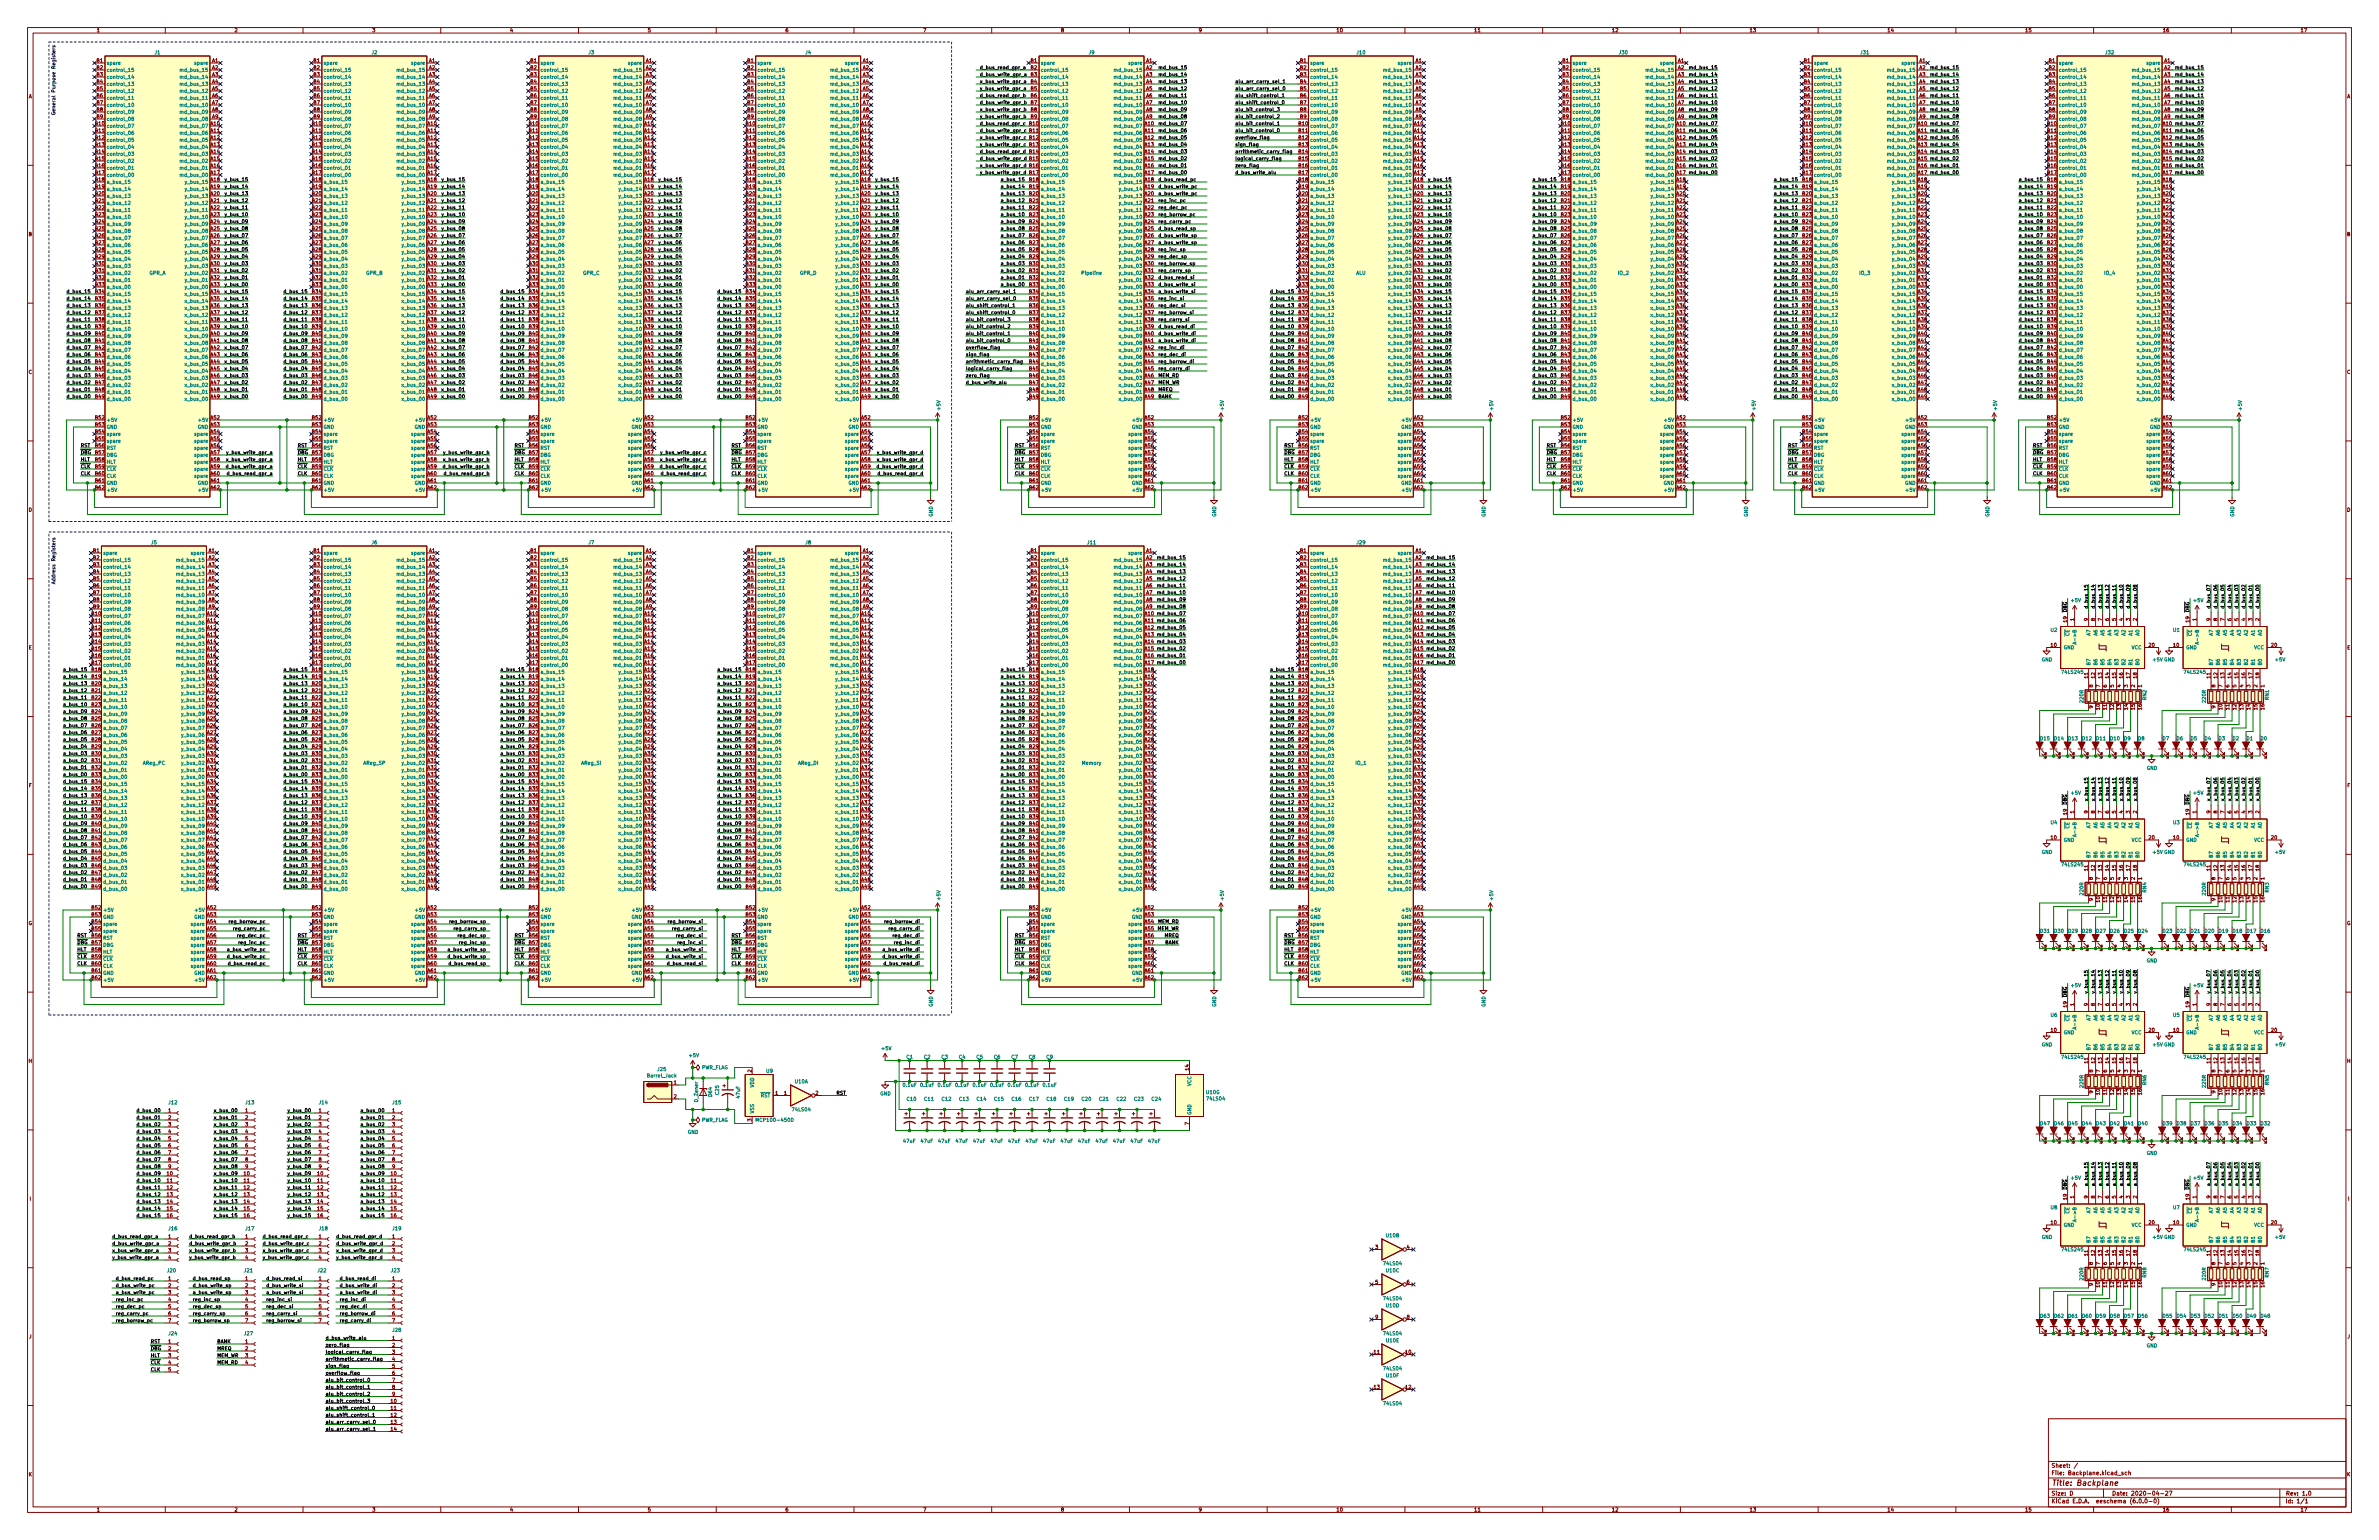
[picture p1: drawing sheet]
<svg xmlns="http://www.w3.org/2000/svg" width="864mm" height="559mm" viewBox="0 0 864 559" stroke-linecap="round" stroke-linejoin="round" font-family="sans-serif">
<defs><g id="words">
<text font-size="2.8" fill="#840000" x="744.6" y="539.1">Title: Backplane</text>
<g font-size="2.1" fill="#840000">
<text x="744.6" y="532.6">Sheet: /</text>
<text x="744.6" y="535.3">File: Backplane.kicad_sch</text>
<text x="744.6" y="545.4">KiCad E.D.A. eeschema (6.0.0-0)</text>
<text x="744.6" y="542.6">Size: D</text>
<text x="766.6" y="542.6">Date: 2020-04-27</text>
<text x="829.6" y="542.6">Rev: 1.0</text>
<text x="829.6" y="545.4">Id: 1/1</text>
</g>
<g font-size="1.8" fill="#840000">
<text x="35" y="11.7">1</text>
<text x="85" y="11.7">2</text>
<text x="135" y="11.7">3</text>
<text x="185" y="11.7">4</text>
<text x="235" y="11.7">5</text>
<text x="285" y="11.7">6</text>
<text x="335" y="11.7">7</text>
<text x="385" y="11.7">8</text>
<text x="435" y="11.7">9</text>
<text x="485" y="11.7">10</text>
<text x="535" y="11.7">11</text>
<text x="585" y="11.7">12</text>
<text x="635" y="11.7">13</text>
<text x="685" y="11.7">14</text>
<text x="735" y="11.7">15</text>
<text x="785" y="11.7">16</text>
<text x="835" y="11.7">17</text>
<text x="35.1" y="22.6">B1</text>
<text x="77" y="22.6">A1</text>
<text x="113.8" y="22.6">B1</text>
<text x="155.7" y="22.6">A1</text>
<text x="192.5" y="22.6">B1</text>
<text x="234.5" y="22.6">A1</text>
<text x="271.3" y="22.6">B1</text>
<text x="313.2" y="22.6">A1</text>
<text x="374.2" y="22.6">B1</text>
<text x="416.1" y="22.6">A1</text>
<text x="471.9" y="22.6">B1</text>
<text x="513.9" y="22.6">A1</text>
<text x="567.2" y="22.6">B1</text>
<text x="609.1" y="22.6">A1</text>
<text x="654.8" y="22.6">B1</text>
<text x="696.7" y="22.6">A1</text>
<text x="743.7" y="22.6">B1</text>
<text x="785.6" y="22.6">A1</text>
<text x="35.1" y="25.1">B2</text>
<text x="35.1" y="27.7">B3</text>
<text x="77" y="25.1">A2</text>
<text x="77" y="27.7">A3</text>
<text x="113.8" y="25.1">B2</text>
<text x="113.8" y="27.7">B3</text>
<text x="155.7" y="25.1">A2</text>
<text x="155.7" y="27.7">A3</text>
<text x="192.5" y="25.1">B2</text>
<text x="192.5" y="27.7">B3</text>
<text x="234.5" y="25.1">A2</text>
<text x="234.5" y="27.7">A3</text>
<text x="271.3" y="25.1">B2</text>
<text x="271.3" y="27.7">B3</text>
<text x="313.2" y="25.1">A2</text>
<text x="313.2" y="27.7">A3</text>
<text x="374.2" y="25.1">B2</text>
<text x="374.2" y="27.7">B3</text>
<text x="416.1" y="25.1">A2</text>
<text x="416.1" y="27.7">A3</text>
<text x="471.9" y="25.1">B2</text>
<text x="471.9" y="27.7">B3</text>
<text x="513.9" y="25.1">A2</text>
<text x="513.9" y="27.7">A3</text>
<text x="567.2" y="25.1">B2</text>
<text x="567.2" y="27.7">B3</text>
<text x="609.1" y="25.1">A2</text>
<text x="609.1" y="27.7">A3</text>
<text x="654.8" y="25.1">B2</text>
<text x="654.8" y="27.7">B3</text>
<text x="696.7" y="25.1">A2</text>
<text x="696.7" y="27.7">A3</text>
<text x="743.7" y="25.1">B2</text>
<text x="743.7" y="27.7">B3</text>
<text x="785.6" y="25.1">A2</text>
<text x="785.6" y="27.7">A3</text>
<text x="10.3" y="35.6">A</text>
<text x="35.1" y="30.2">B4</text>
<text x="35.1" y="32.8">B5</text>
<text x="35.1" y="35.3">B6</text>
<text x="77" y="30.2">A4</text>
<text x="77" y="32.8">A5</text>
<text x="77" y="35.3">A6</text>
<text x="113.8" y="30.2">B4</text>
<text x="113.8" y="32.8">B5</text>
<text x="113.8" y="35.3">B6</text>
<text x="155.7" y="30.2">A4</text>
<text x="155.7" y="32.8">A5</text>
<text x="155.7" y="35.3">A6</text>
<text x="192.5" y="30.2">B4</text>
<text x="192.5" y="32.8">B5</text>
<text x="192.5" y="35.3">B6</text>
<text x="234.5" y="30.2">A4</text>
<text x="234.5" y="32.8">A5</text>
<text x="234.5" y="35.3">A6</text>
<text x="271.3" y="30.2">B4</text>
<text x="271.3" y="32.8">B5</text>
<text x="271.3" y="35.3">B6</text>
<text x="313.2" y="30.2">A4</text>
<text x="313.2" y="32.8">A5</text>
<text x="313.2" y="35.3">A6</text>
<text x="374.2" y="30.2">B4</text>
<text x="374.2" y="32.8">B5</text>
<text x="374.2" y="35.3">B6</text>
<text x="416.1" y="30.2">A4</text>
<text x="416.1" y="32.8">A5</text>
<text x="416.1" y="35.3">A6</text>
<text x="471.9" y="30.2">B4</text>
<text x="471.9" y="32.8">B5</text>
<text x="471.9" y="35.3">B6</text>
<text x="513.9" y="30.2">A4</text>
<text x="513.9" y="32.8">A5</text>
<text x="513.9" y="35.3">A6</text>
<text x="567.2" y="30.2">B4</text>
<text x="567.2" y="32.8">B5</text>
<text x="567.2" y="35.3">B6</text>
<text x="609.1" y="30.2">A4</text>
<text x="609.1" y="32.8">A5</text>
<text x="609.1" y="35.3">A6</text>
<text x="654.8" y="30.2">B4</text>
<text x="654.8" y="32.8">B5</text>
<text x="654.8" y="35.3">B6</text>
<text x="696.7" y="30.2">A4</text>
<text x="696.7" y="32.8">A5</text>
<text x="696.7" y="35.3">A6</text>
<text x="743.7" y="30.2">B4</text>
<text x="743.7" y="32.8">B5</text>
<text x="743.7" y="35.3">B6</text>
<text x="785.6" y="30.2">A4</text>
<text x="785.6" y="32.8">A5</text>
<text x="785.6" y="35.3">A6</text>
<text x="851.9" y="35.6">A</text>
<text x="35.1" y="37.8">B7</text>
<text x="35.1" y="40.4">B8</text>
<text x="77" y="37.8">A7</text>
<text x="77" y="40.4">A8</text>
<text x="113.8" y="37.8">B7</text>
<text x="113.8" y="40.4">B8</text>
<text x="155.7" y="37.8">A7</text>
<text x="155.7" y="40.4">A8</text>
<text x="192.5" y="37.8">B7</text>
<text x="192.5" y="40.4">B8</text>
<text x="234.5" y="37.8">A7</text>
<text x="234.5" y="40.4">A8</text>
<text x="271.3" y="37.8">B7</text>
<text x="271.3" y="40.4">B8</text>
<text x="313.2" y="37.8">A7</text>
<text x="313.2" y="40.4">A8</text>
<text x="374.2" y="37.8">B7</text>
<text x="374.2" y="40.4">B8</text>
<text x="416.1" y="37.8">A7</text>
<text x="416.1" y="40.4">A8</text>
<text x="471.9" y="37.8">B7</text>
<text x="471.9" y="40.4">B8</text>
<text x="513.9" y="37.8">A7</text>
<text x="513.9" y="40.4">A8</text>
<text x="567.2" y="37.8">B7</text>
<text x="567.2" y="40.4">B8</text>
<text x="609.1" y="37.8">A7</text>
<text x="609.1" y="40.4">A8</text>
<text x="654.8" y="37.8">B7</text>
<text x="654.8" y="40.4">B8</text>
<text x="696.7" y="37.8">A7</text>
<text x="696.7" y="40.4">A8</text>
<text x="743.7" y="37.8">B7</text>
<text x="743.7" y="40.4">B8</text>
<text x="785.6" y="37.8">A7</text>
<text x="785.6" y="40.4">A8</text>
<text x="34.6" y="45.5">B10</text>
<text x="35.1" y="42.9">B9</text>
<text x="76.5" y="45.5">A10</text>
<text x="77" y="42.9">A9</text>
<text x="113.3" y="45.5">B10</text>
<text x="113.8" y="42.9">B9</text>
<text x="155.2" y="45.5">A10</text>
<text x="155.7" y="42.9">A9</text>
<text x="192.1" y="45.5">B10</text>
<text x="192.5" y="42.9">B9</text>
<text x="234" y="45.5">A10</text>
<text x="234.5" y="42.9">A9</text>
<text x="270.8" y="45.5">B10</text>
<text x="271.3" y="42.9">B9</text>
<text x="312.7" y="45.5">A10</text>
<text x="313.2" y="42.9">A9</text>
<text x="373.7" y="45.5">B10</text>
<text x="374.2" y="42.9">B9</text>
<text x="415.6" y="45.5">A10</text>
<text x="416.1" y="42.9">A9</text>
<text x="471.5" y="45.5">B10</text>
<text x="471.9" y="42.9">B9</text>
<text x="513.4" y="45.5">A10</text>
<text x="513.9" y="42.9">A9</text>
<text x="566.7" y="45.5">B10</text>
<text x="567.2" y="42.9">B9</text>
<text x="608.6" y="45.5">A10</text>
<text x="609.1" y="42.9">A9</text>
<text x="654.3" y="45.5">B10</text>
<text x="654.8" y="42.9">B9</text>
<text x="696.2" y="45.5">A10</text>
<text x="696.7" y="42.9">A9</text>
<text x="743.2" y="45.5">B10</text>
<text x="743.7" y="42.9">B9</text>
<text x="785.1" y="45.5">A10</text>
<text x="785.6" y="42.9">A9</text>
<text x="34.6" y="48">B11</text>
<text x="34.6" y="50.5">B12</text>
<text x="34.6" y="53.1">B13</text>
<text x="76.5" y="48">A11</text>
<text x="76.5" y="50.5">A12</text>
<text x="76.5" y="53.1">A13</text>
<text x="113.3" y="48">B11</text>
<text x="113.3" y="50.5">B12</text>
<text x="113.3" y="53.1">B13</text>
<text x="155.2" y="48">A11</text>
<text x="155.2" y="50.5">A12</text>
<text x="155.2" y="53.1">A13</text>
<text x="192.1" y="48">B11</text>
<text x="192.1" y="50.5">B12</text>
<text x="192.1" y="53.1">B13</text>
<text x="234" y="48">A11</text>
<text x="234" y="50.5">A12</text>
<text x="234" y="53.1">A13</text>
<text x="270.8" y="48">B11</text>
<text x="270.8" y="50.5">B12</text>
<text x="270.8" y="53.1">B13</text>
<text x="312.7" y="48">A11</text>
<text x="312.7" y="50.5">A12</text>
<text x="312.7" y="53.1">A13</text>
<text x="373.7" y="48">B11</text>
<text x="373.7" y="50.5">B12</text>
<text x="373.7" y="53.1">B13</text>
<text x="415.6" y="48">A11</text>
<text x="415.6" y="50.5">A12</text>
<text x="415.6" y="53.1">A13</text>
<text x="471.5" y="48">B11</text>
<text x="471.5" y="50.5">B12</text>
<text x="471.5" y="53.1">B13</text>
<text x="513.4" y="48">A11</text>
<text x="513.4" y="50.5">A12</text>
<text x="513.4" y="53.1">A13</text>
<text x="566.7" y="48">B11</text>
<text x="566.7" y="50.5">B12</text>
<text x="566.7" y="53.1">B13</text>
<text x="608.6" y="48">A11</text>
<text x="608.6" y="50.5">A12</text>
<text x="608.6" y="53.1">A13</text>
<text x="654.3" y="48">B11</text>
<text x="654.3" y="50.5">B12</text>
<text x="654.3" y="53.1">B13</text>
<text x="696.2" y="48">A11</text>
<text x="696.2" y="50.5">A12</text>
<text x="696.2" y="53.1">A13</text>
<text x="743.2" y="48">B11</text>
<text x="743.2" y="50.5">B12</text>
<text x="743.2" y="53.1">B13</text>
<text x="785.1" y="48">A11</text>
<text x="785.1" y="50.5">A12</text>
<text x="785.1" y="53.1">A13</text>
<text x="34.6" y="55.6">B14</text>
<text x="34.6" y="58.2">B15</text>
<text x="76.5" y="55.6">A14</text>
<text x="76.5" y="58.2">A15</text>
<text x="113.3" y="55.6">B14</text>
<text x="113.3" y="58.2">B15</text>
<text x="155.2" y="55.6">A14</text>
<text x="155.2" y="58.2">A15</text>
<text x="192.1" y="55.6">B14</text>
<text x="192.1" y="58.2">B15</text>
<text x="234" y="55.6">A14</text>
<text x="234" y="58.2">A15</text>
<text x="270.8" y="55.6">B14</text>
<text x="270.8" y="58.2">B15</text>
<text x="312.7" y="55.6">A14</text>
<text x="312.7" y="58.2">A15</text>
<text x="373.7" y="55.6">B14</text>
<text x="373.7" y="58.2">B15</text>
<text x="415.6" y="55.6">A14</text>
<text x="415.6" y="58.2">A15</text>
<text x="471.5" y="55.6">B14</text>
<text x="471.5" y="58.2">B15</text>
<text x="513.4" y="55.6">A14</text>
<text x="513.4" y="58.2">A15</text>
<text x="566.7" y="55.6">B14</text>
<text x="566.7" y="58.2">B15</text>
<text x="608.6" y="55.6">A14</text>
<text x="608.6" y="58.2">A15</text>
<text x="654.3" y="55.6">B14</text>
<text x="654.3" y="58.2">B15</text>
<text x="696.2" y="55.6">A14</text>
<text x="696.2" y="58.2">A15</text>
<text x="743.2" y="55.6">B14</text>
<text x="743.2" y="58.2">B15</text>
<text x="785.1" y="55.6">A14</text>
<text x="785.1" y="58.2">A15</text>
<text x="34.6" y="60.7">B16</text>
<text x="34.6" y="63.2">B17</text>
<text x="34.6" y="65.8">B18</text>
<text x="76.5" y="60.7">A16</text>
<text x="76.5" y="63.2">A17</text>
<text x="76.5" y="65.8">A18</text>
<text x="113.3" y="60.7">B16</text>
<text x="113.3" y="63.2">B17</text>
<text x="113.3" y="65.8">B18</text>
<text x="155.2" y="60.7">A16</text>
<text x="155.2" y="63.2">A17</text>
<text x="155.2" y="65.8">A18</text>
<text x="192.1" y="60.7">B16</text>
<text x="192.1" y="63.2">B17</text>
<text x="192.1" y="65.8">B18</text>
<text x="234" y="60.7">A16</text>
<text x="234" y="63.2">A17</text>
<text x="234" y="65.8">A18</text>
<text x="270.8" y="60.7">B16</text>
<text x="270.8" y="63.2">B17</text>
<text x="270.8" y="65.8">B18</text>
<text x="312.7" y="60.7">A16</text>
<text x="312.7" y="63.2">A17</text>
<text x="312.7" y="65.8">A18</text>
<text x="373.7" y="60.7">B16</text>
<text x="373.7" y="63.2">B17</text>
<text x="373.7" y="65.8">B18</text>
<text x="415.6" y="60.7">A16</text>
<text x="415.6" y="63.2">A17</text>
<text x="415.6" y="65.8">A18</text>
<text x="471.5" y="60.7">B16</text>
<text x="471.5" y="63.2">B17</text>
<text x="471.5" y="65.8">B18</text>
<text x="513.4" y="60.7">A16</text>
<text x="513.4" y="63.2">A17</text>
<text x="513.4" y="65.8">A18</text>
<text x="566.7" y="60.7">B16</text>
<text x="566.7" y="63.2">B17</text>
<text x="566.7" y="65.8">B18</text>
<text x="608.6" y="60.7">A16</text>
<text x="608.6" y="63.2">A17</text>
<text x="608.6" y="65.8">A18</text>
<text x="654.3" y="60.7">B16</text>
<text x="654.3" y="63.2">B17</text>
<text x="654.3" y="65.8">B18</text>
<text x="696.2" y="60.7">A16</text>
<text x="696.2" y="63.2">A17</text>
<text x="696.2" y="65.8">A18</text>
<text x="743.2" y="60.7">B16</text>
<text x="743.2" y="63.2">B17</text>
<text x="743.2" y="65.8">B18</text>
<text x="785.1" y="60.7">A16</text>
<text x="785.1" y="63.2">A17</text>
<text x="785.1" y="65.8">A18</text>
<text x="34.6" y="68.3">B19</text>
<text x="34.6" y="70.9">B20</text>
<text x="76.5" y="68.3">A19</text>
<text x="76.5" y="70.9">A20</text>
<text x="113.3" y="68.3">B19</text>
<text x="113.3" y="70.9">B20</text>
<text x="155.2" y="68.3">A19</text>
<text x="155.2" y="70.9">A20</text>
<text x="192.1" y="68.3">B19</text>
<text x="192.1" y="70.9">B20</text>
<text x="234" y="68.3">A19</text>
<text x="234" y="70.9">A20</text>
<text x="270.8" y="68.3">B19</text>
<text x="270.8" y="70.9">B20</text>
<text x="312.7" y="68.3">A19</text>
<text x="312.7" y="70.9">A20</text>
<text x="373.7" y="68.3">B19</text>
<text x="373.7" y="70.9">B20</text>
<text x="415.6" y="68.3">A19</text>
<text x="415.6" y="70.9">A20</text>
<text x="471.5" y="68.3">B19</text>
<text x="471.5" y="70.9">B20</text>
<text x="513.4" y="68.3">A19</text>
<text x="513.4" y="70.9">A20</text>
<text x="566.7" y="68.3">B19</text>
<text x="566.7" y="70.9">B20</text>
<text x="608.6" y="68.3">A19</text>
<text x="608.6" y="70.9">A20</text>
<text x="654.3" y="68.3">B19</text>
<text x="654.3" y="70.9">B20</text>
<text x="696.2" y="68.3">A19</text>
<text x="696.2" y="70.9">A20</text>
<text x="743.2" y="68.3">B19</text>
<text x="743.2" y="70.9">B20</text>
<text x="785.1" y="68.3">A19</text>
<text x="785.1" y="70.9">A20</text>
<text x="34.6" y="73.4">B21</text>
<text x="34.6" y="75.9">B22</text>
<text x="76.5" y="73.4">A21</text>
<text x="76.5" y="75.9">A22</text>
<text x="113.3" y="73.4">B21</text>
<text x="113.3" y="75.9">B22</text>
<text x="155.2" y="73.4">A21</text>
<text x="155.2" y="75.9">A22</text>
<text x="192.1" y="73.4">B21</text>
<text x="192.1" y="75.9">B22</text>
<text x="234" y="73.4">A21</text>
<text x="234" y="75.9">A22</text>
<text x="270.8" y="73.4">B21</text>
<text x="270.8" y="75.9">B22</text>
<text x="312.7" y="73.4">A21</text>
<text x="312.7" y="75.9">A22</text>
<text x="373.7" y="73.4">B21</text>
<text x="373.7" y="75.9">B22</text>
<text x="415.6" y="73.4">A21</text>
<text x="415.6" y="75.9">A22</text>
<text x="471.5" y="73.4">B21</text>
<text x="471.5" y="75.9">B22</text>
<text x="513.4" y="73.4">A21</text>
<text x="513.4" y="75.9">A22</text>
<text x="566.7" y="73.4">B21</text>
<text x="566.7" y="75.9">B22</text>
<text x="608.6" y="73.4">A21</text>
<text x="608.6" y="75.9">A22</text>
<text x="654.3" y="73.4">B21</text>
<text x="654.3" y="75.9">B22</text>
<text x="696.2" y="73.4">A21</text>
<text x="696.2" y="75.9">A22</text>
<text x="743.2" y="73.4">B21</text>
<text x="743.2" y="75.9">B22</text>
<text x="785.1" y="73.4">A21</text>
<text x="785.1" y="75.9">A22</text>
<text x="34.6" y="78.5">B23</text>
<text x="34.6" y="81">B24</text>
<text x="34.6" y="83.6">B25</text>
<text x="76.5" y="78.5">A23</text>
<text x="76.5" y="81">A24</text>
<text x="76.5" y="83.6">A25</text>
<text x="113.3" y="78.5">B23</text>
<text x="113.3" y="81">B24</text>
<text x="113.3" y="83.6">B25</text>
<text x="155.2" y="78.5">A23</text>
<text x="155.2" y="81">A24</text>
<text x="155.2" y="83.6">A25</text>
<text x="192.1" y="78.5">B23</text>
<text x="192.1" y="81">B24</text>
<text x="192.1" y="83.6">B25</text>
<text x="234" y="78.5">A23</text>
<text x="234" y="81">A24</text>
<text x="234" y="83.6">A25</text>
<text x="270.8" y="78.5">B23</text>
<text x="270.8" y="81">B24</text>
<text x="270.8" y="83.6">B25</text>
<text x="312.7" y="78.5">A23</text>
<text x="312.7" y="81">A24</text>
<text x="312.7" y="83.6">A25</text>
<text x="373.7" y="78.5">B23</text>
<text x="373.7" y="81">B24</text>
<text x="373.7" y="83.6">B25</text>
<text x="415.6" y="78.5">A23</text>
<text x="415.6" y="81">A24</text>
<text x="415.6" y="83.6">A25</text>
<text x="471.5" y="78.5">B23</text>
<text x="471.5" y="81">B24</text>
<text x="471.5" y="83.6">B25</text>
<text x="513.4" y="78.5">A23</text>
<text x="513.4" y="81">A24</text>
<text x="513.4" y="83.6">A25</text>
<text x="566.7" y="78.5">B23</text>
<text x="566.7" y="81">B24</text>
<text x="566.7" y="83.6">B25</text>
<text x="608.6" y="78.5">A23</text>
<text x="608.6" y="81">A24</text>
<text x="608.6" y="83.6">A25</text>
<text x="654.3" y="78.5">B23</text>
<text x="654.3" y="81">B24</text>
<text x="654.3" y="83.6">B25</text>
<text x="696.2" y="78.5">A23</text>
<text x="696.2" y="81">A24</text>
<text x="696.2" y="83.6">A25</text>
<text x="743.2" y="78.5">B23</text>
<text x="743.2" y="81">B24</text>
<text x="743.2" y="83.6">B25</text>
<text x="785.1" y="78.5">A23</text>
<text x="785.1" y="81">A24</text>
<text x="785.1" y="83.6">A25</text>
<text x="10.3" y="85.6">B</text>
<text x="34.6" y="86.1">B26</text>
<text x="34.6" y="88.6">B27</text>
<text x="76.5" y="86.1">A26</text>
<text x="76.5" y="88.6">A27</text>
<text x="113.3" y="86.1">B26</text>
<text x="113.3" y="88.6">B27</text>
<text x="155.2" y="86.1">A26</text>
<text x="155.2" y="88.6">A27</text>
<text x="192.1" y="86.1">B26</text>
<text x="192.1" y="88.6">B27</text>
<text x="234" y="86.1">A26</text>
<text x="234" y="88.6">A27</text>
<text x="270.8" y="86.1">B26</text>
<text x="270.8" y="88.6">B27</text>
<text x="312.7" y="86.1">A26</text>
<text x="312.7" y="88.6">A27</text>
<text x="373.7" y="86.1">B26</text>
<text x="373.7" y="88.6">B27</text>
<text x="415.6" y="86.1">A26</text>
<text x="415.6" y="88.6">A27</text>
<text x="471.5" y="86.1">B26</text>
<text x="471.5" y="88.6">B27</text>
<text x="513.4" y="86.1">A26</text>
<text x="513.4" y="88.6">A27</text>
<text x="566.7" y="86.1">B26</text>
<text x="566.7" y="88.6">B27</text>
<text x="608.6" y="86.1">A26</text>
<text x="608.6" y="88.6">A27</text>
<text x="654.3" y="86.1">B26</text>
<text x="654.3" y="88.6">B27</text>
<text x="696.2" y="86.1">A26</text>
<text x="696.2" y="88.6">A27</text>
<text x="743.2" y="86.1">B26</text>
<text x="743.2" y="88.6">B27</text>
<text x="785.1" y="86.1">A26</text>
<text x="785.1" y="88.6">A27</text>
<text x="851.9" y="85.6">B</text>
<text x="34.6" y="91.2">B28</text>
<text x="34.6" y="93.7">B29</text>
<text x="76.5" y="91.2">A28</text>
<text x="76.5" y="93.7">A29</text>
<text x="113.3" y="91.2">B28</text>
<text x="113.3" y="93.7">B29</text>
<text x="155.2" y="91.2">A28</text>
<text x="155.2" y="93.7">A29</text>
<text x="192.1" y="91.2">B28</text>
<text x="192.1" y="93.7">B29</text>
<text x="234" y="91.2">A28</text>
<text x="234" y="93.7">A29</text>
<text x="270.8" y="91.2">B28</text>
<text x="270.8" y="93.7">B29</text>
<text x="312.7" y="91.2">A28</text>
<text x="312.7" y="93.7">A29</text>
<text x="373.7" y="91.2">B28</text>
<text x="373.7" y="93.7">B29</text>
<text x="415.6" y="91.2">A28</text>
<text x="415.6" y="93.7">A29</text>
<text x="471.5" y="91.2">B28</text>
<text x="471.5" y="93.7">B29</text>
<text x="513.4" y="91.2">A28</text>
<text x="513.4" y="93.7">A29</text>
<text x="566.7" y="91.2">B28</text>
<text x="566.7" y="93.7">B29</text>
<text x="608.6" y="91.2">A28</text>
<text x="608.6" y="93.7">A29</text>
<text x="654.3" y="91.2">B28</text>
<text x="654.3" y="93.7">B29</text>
<text x="696.2" y="91.2">A28</text>
<text x="696.2" y="93.7">A29</text>
<text x="743.2" y="91.2">B28</text>
<text x="743.2" y="93.7">B29</text>
<text x="785.1" y="91.2">A28</text>
<text x="785.1" y="93.7">A29</text>
<text x="34.6" y="96.3">B30</text>
<text x="34.6" y="98.8">B31</text>
<text x="34.6" y="101.3">B32</text>
<text x="76.5" y="96.3">A30</text>
<text x="76.5" y="98.8">A31</text>
<text x="76.5" y="101.3">A32</text>
<text x="113.3" y="96.3">B30</text>
<text x="113.3" y="98.8">B31</text>
<text x="113.3" y="101.3">B32</text>
<text x="155.2" y="96.3">A30</text>
<text x="155.2" y="98.8">A31</text>
<text x="155.2" y="101.3">A32</text>
<text x="192.1" y="96.3">B30</text>
<text x="192.1" y="98.8">B31</text>
<text x="192.1" y="101.3">B32</text>
<text x="234" y="96.3">A30</text>
<text x="234" y="98.8">A31</text>
<text x="234" y="101.3">A32</text>
<text x="270.8" y="96.3">B30</text>
<text x="270.8" y="98.8">B31</text>
<text x="270.8" y="101.3">B32</text>
<text x="312.7" y="96.3">A30</text>
<text x="312.7" y="98.8">A31</text>
<text x="312.7" y="101.3">A32</text>
<text x="373.7" y="96.3">B30</text>
<text x="373.7" y="98.8">B31</text>
<text x="373.7" y="101.3">B32</text>
<text x="415.6" y="96.3">A30</text>
<text x="415.6" y="98.8">A31</text>
<text x="415.6" y="101.3">A32</text>
<text x="471.5" y="96.3">B30</text>
<text x="471.5" y="98.8">B31</text>
<text x="471.5" y="101.3">B32</text>
<text x="513.4" y="96.3">A30</text>
<text x="513.4" y="98.8">A31</text>
<text x="513.4" y="101.3">A32</text>
<text x="566.7" y="96.3">B30</text>
<text x="566.7" y="98.8">B31</text>
<text x="566.7" y="101.3">B32</text>
<text x="608.6" y="96.3">A30</text>
<text x="608.6" y="98.8">A31</text>
<text x="608.6" y="101.3">A32</text>
<text x="654.3" y="96.3">B30</text>
<text x="654.3" y="98.8">B31</text>
<text x="654.3" y="101.3">B32</text>
<text x="696.2" y="96.3">A30</text>
<text x="696.2" y="98.8">A31</text>
<text x="696.2" y="101.3">A32</text>
<text x="743.2" y="96.3">B30</text>
<text x="743.2" y="98.8">B31</text>
<text x="743.2" y="101.3">B32</text>
<text x="785.1" y="96.3">A30</text>
<text x="785.1" y="98.8">A31</text>
<text x="785.1" y="101.3">A32</text>
<text x="34.6" y="103.9">B33</text>
<text x="34.6" y="106.4">B34</text>
<text x="76.5" y="103.9">A33</text>
<text x="76.5" y="106.4">A34</text>
<text x="113.3" y="103.9">B33</text>
<text x="113.3" y="106.4">B34</text>
<text x="155.2" y="103.9">A33</text>
<text x="155.2" y="106.4">A34</text>
<text x="192.1" y="103.9">B33</text>
<text x="192.1" y="106.4">B34</text>
<text x="234" y="103.9">A33</text>
<text x="234" y="106.4">A34</text>
<text x="270.8" y="103.9">B33</text>
<text x="270.8" y="106.4">B34</text>
<text x="312.7" y="103.9">A33</text>
<text x="312.7" y="106.4">A34</text>
<text x="373.7" y="103.9">B33</text>
<text x="373.7" y="106.4">B34</text>
<text x="415.6" y="103.9">A33</text>
<text x="415.6" y="106.4">A34</text>
<text x="471.5" y="103.9">B33</text>
<text x="471.5" y="106.4">B34</text>
<text x="513.4" y="103.9">A33</text>
<text x="513.4" y="106.4">A34</text>
<text x="566.7" y="103.9">B33</text>
<text x="566.7" y="106.4">B34</text>
<text x="608.6" y="103.9">A33</text>
<text x="608.6" y="106.4">A34</text>
<text x="654.3" y="103.9">B33</text>
<text x="654.3" y="106.4">B34</text>
<text x="696.2" y="103.9">A33</text>
<text x="696.2" y="106.4">A34</text>
<text x="743.2" y="103.9">B33</text>
<text x="743.2" y="106.4">B34</text>
<text x="785.1" y="103.9">A33</text>
<text x="785.1" y="106.4">A34</text>
<text x="34.6" y="109">B35</text>
<text x="34.6" y="111.5">B36</text>
<text x="76.5" y="109">A35</text>
<text x="76.5" y="111.5">A36</text>
<text x="113.3" y="109">B35</text>
<text x="113.3" y="111.5">B36</text>
<text x="155.2" y="109">A35</text>
<text x="155.2" y="111.5">A36</text>
<text x="192.1" y="109">B35</text>
<text x="192.1" y="111.5">B36</text>
<text x="234" y="109">A35</text>
<text x="234" y="111.5">A36</text>
<text x="270.8" y="109">B35</text>
<text x="270.8" y="111.5">B36</text>
<text x="312.7" y="109">A35</text>
<text x="312.7" y="111.5">A36</text>
<text x="373.7" y="109">B35</text>
<text x="373.7" y="111.5">B36</text>
<text x="415.6" y="109">A35</text>
<text x="415.6" y="111.5">A36</text>
<text x="471.5" y="109">B35</text>
<text x="471.5" y="111.5">B36</text>
<text x="513.4" y="109">A35</text>
<text x="513.4" y="111.5">A36</text>
<text x="566.7" y="109">B35</text>
<text x="566.7" y="111.5">B36</text>
<text x="608.6" y="109">A35</text>
<text x="608.6" y="111.5">A36</text>
<text x="654.3" y="109">B35</text>
<text x="654.3" y="111.5">B36</text>
<text x="696.2" y="109">A35</text>
<text x="696.2" y="111.5">A36</text>
<text x="743.2" y="109">B35</text>
<text x="743.2" y="111.5">B36</text>
<text x="785.1" y="109">A35</text>
<text x="785.1" y="111.5">A36</text>
<text x="34.6" y="114">B37</text>
<text x="34.6" y="116.6">B38</text>
<text x="34.6" y="119.1">B39</text>
<text x="76.5" y="114">A37</text>
<text x="76.5" y="116.6">A38</text>
<text x="76.5" y="119.1">A39</text>
<text x="113.3" y="114">B37</text>
<text x="113.3" y="116.6">B38</text>
<text x="113.3" y="119.1">B39</text>
<text x="155.2" y="114">A37</text>
<text x="155.2" y="116.6">A38</text>
<text x="155.2" y="119.1">A39</text>
<text x="192.1" y="114">B37</text>
<text x="192.1" y="116.6">B38</text>
<text x="192.1" y="119.1">B39</text>
<text x="234" y="114">A37</text>
<text x="234" y="116.6">A38</text>
<text x="234" y="119.1">A39</text>
<text x="270.8" y="114">B37</text>
<text x="270.8" y="116.6">B38</text>
<text x="270.8" y="119.1">B39</text>
<text x="312.7" y="114">A37</text>
<text x="312.7" y="116.6">A38</text>
<text x="312.7" y="119.1">A39</text>
<text x="373.7" y="114">B37</text>
<text x="373.7" y="116.6">B38</text>
<text x="373.7" y="119.1">B39</text>
<text x="415.6" y="114">A37</text>
<text x="415.6" y="116.6">A38</text>
<text x="415.6" y="119.1">A39</text>
<text x="471.5" y="114">B37</text>
<text x="471.5" y="116.6">B38</text>
<text x="471.5" y="119.1">B39</text>
<text x="513.4" y="114">A37</text>
<text x="513.4" y="116.6">A38</text>
<text x="513.4" y="119.1">A39</text>
<text x="566.7" y="114">B37</text>
<text x="566.7" y="116.6">B38</text>
<text x="566.7" y="119.1">B39</text>
<text x="608.6" y="114">A37</text>
<text x="608.6" y="116.6">A38</text>
<text x="608.6" y="119.1">A39</text>
<text x="654.3" y="114">B37</text>
<text x="654.3" y="116.6">B38</text>
<text x="654.3" y="119.1">B39</text>
<text x="696.2" y="114">A37</text>
<text x="696.2" y="116.6">A38</text>
<text x="696.2" y="119.1">A39</text>
<text x="743.2" y="114">B37</text>
<text x="743.2" y="116.6">B38</text>
<text x="743.2" y="119.1">B39</text>
<text x="785.1" y="114">A37</text>
<text x="785.1" y="116.6">A38</text>
<text x="785.1" y="119.1">A39</text>
<text x="34.6" y="121.7">B40</text>
<text x="34.6" y="124.2">B41</text>
<text x="76.5" y="121.7">A40</text>
<text x="76.5" y="124.2">A41</text>
<text x="113.3" y="121.7">B40</text>
<text x="113.3" y="124.2">B41</text>
<text x="155.2" y="121.7">A40</text>
<text x="155.2" y="124.2">A41</text>
<text x="192.1" y="121.7">B40</text>
<text x="192.1" y="124.2">B41</text>
<text x="234" y="121.7">A40</text>
<text x="234" y="124.2">A41</text>
<text x="270.8" y="121.7">B40</text>
<text x="270.8" y="124.2">B41</text>
<text x="312.7" y="121.7">A40</text>
<text x="312.7" y="124.2">A41</text>
<text x="373.7" y="121.7">B40</text>
<text x="373.7" y="124.2">B41</text>
<text x="415.6" y="121.7">A40</text>
<text x="415.6" y="124.2">A41</text>
<text x="471.5" y="121.7">B40</text>
<text x="471.5" y="124.2">B41</text>
<text x="513.4" y="121.7">A40</text>
<text x="513.4" y="124.2">A41</text>
<text x="566.7" y="121.7">B40</text>
<text x="566.7" y="124.2">B41</text>
<text x="608.6" y="121.7">A40</text>
<text x="608.6" y="124.2">A41</text>
<text x="654.3" y="121.7">B40</text>
<text x="654.3" y="124.2">B41</text>
<text x="696.2" y="121.7">A40</text>
<text x="696.2" y="124.2">A41</text>
<text x="743.2" y="121.7">B40</text>
<text x="743.2" y="124.2">B41</text>
<text x="785.1" y="121.7">A40</text>
<text x="785.1" y="124.2">A41</text>
<text x="34.6" y="126.7">B42</text>
<text x="34.6" y="129.3">B43</text>
<text x="34.6" y="131.8">B44</text>
<text x="76.5" y="126.7">A42</text>
<text x="76.5" y="129.3">A43</text>
<text x="76.5" y="131.8">A44</text>
<text x="113.3" y="126.7">B42</text>
<text x="113.3" y="129.3">B43</text>
<text x="113.3" y="131.8">B44</text>
<text x="155.2" y="126.7">A42</text>
<text x="155.2" y="129.3">A43</text>
<text x="155.2" y="131.8">A44</text>
<text x="192.1" y="126.7">B42</text>
<text x="192.1" y="129.3">B43</text>
<text x="192.1" y="131.8">B44</text>
<text x="234" y="126.7">A42</text>
<text x="234" y="129.3">A43</text>
<text x="234" y="131.8">A44</text>
<text x="270.8" y="126.7">B42</text>
<text x="270.8" y="129.3">B43</text>
<text x="270.8" y="131.8">B44</text>
<text x="312.7" y="126.7">A42</text>
<text x="312.7" y="129.3">A43</text>
<text x="312.7" y="131.8">A44</text>
<text x="373.7" y="126.7">B42</text>
<text x="373.7" y="129.3">B43</text>
<text x="373.7" y="131.8">B44</text>
<text x="415.6" y="126.7">A42</text>
<text x="415.6" y="129.3">A43</text>
<text x="415.6" y="131.8">A44</text>
<text x="471.5" y="126.7">B42</text>
<text x="471.5" y="129.3">B43</text>
<text x="471.5" y="131.8">B44</text>
<text x="513.4" y="126.7">A42</text>
<text x="513.4" y="129.3">A43</text>
<text x="513.4" y="131.8">A44</text>
<text x="566.7" y="126.7">B42</text>
<text x="566.7" y="129.3">B43</text>
<text x="566.7" y="131.8">B44</text>
<text x="608.6" y="126.7">A42</text>
<text x="608.6" y="129.3">A43</text>
<text x="608.6" y="131.8">A44</text>
<text x="654.3" y="126.7">B42</text>
<text x="654.3" y="129.3">B43</text>
<text x="654.3" y="131.8">B44</text>
<text x="696.2" y="126.7">A42</text>
<text x="696.2" y="129.3">A43</text>
<text x="696.2" y="131.8">A44</text>
<text x="743.2" y="126.7">B42</text>
<text x="743.2" y="129.3">B43</text>
<text x="743.2" y="131.8">B44</text>
<text x="785.1" y="126.7">A42</text>
<text x="785.1" y="129.3">A43</text>
<text x="785.1" y="131.8">A44</text>
<text x="10.3" y="135.7">C</text>
<text x="34.6" y="134.4">B45</text>
<text x="34.6" y="136.9">B46</text>
<text x="76.5" y="134.4">A45</text>
<text x="76.5" y="136.9">A46</text>
<text x="113.3" y="134.4">B45</text>
<text x="113.3" y="136.9">B46</text>
<text x="155.2" y="134.4">A45</text>
<text x="155.2" y="136.9">A46</text>
<text x="192.1" y="134.4">B45</text>
<text x="192.1" y="136.9">B46</text>
<text x="234" y="134.4">A45</text>
<text x="234" y="136.9">A46</text>
<text x="270.8" y="134.4">B45</text>
<text x="270.8" y="136.9">B46</text>
<text x="312.7" y="134.4">A45</text>
<text x="312.7" y="136.9">A46</text>
<text x="373.7" y="134.4">B45</text>
<text x="373.7" y="136.9">B46</text>
<text x="415.6" y="134.4">A45</text>
<text x="415.6" y="136.9">A46</text>
<text x="471.5" y="134.4">B45</text>
<text x="471.5" y="136.9">B46</text>
<text x="513.4" y="134.4">A45</text>
<text x="513.4" y="136.9">A46</text>
<text x="566.7" y="134.4">B45</text>
<text x="566.7" y="136.9">B46</text>
<text x="608.6" y="134.4">A45</text>
<text x="608.6" y="136.9">A46</text>
<text x="654.3" y="134.4">B45</text>
<text x="654.3" y="136.9">B46</text>
<text x="696.2" y="134.4">A45</text>
<text x="696.2" y="136.9">A46</text>
<text x="743.2" y="134.4">B45</text>
<text x="743.2" y="136.9">B46</text>
<text x="785.1" y="134.4">A45</text>
<text x="785.1" y="136.9">A46</text>
<text x="851.9" y="135.7">C</text>
<text x="34.6" y="139.4">B47</text>
<text x="34.6" y="142">B48</text>
<text x="76.5" y="139.4">A47</text>
<text x="76.5" y="142">A48</text>
<text x="113.3" y="139.4">B47</text>
<text x="113.3" y="142">B48</text>
<text x="155.2" y="139.4">A47</text>
<text x="155.2" y="142">A48</text>
<text x="192.1" y="139.4">B47</text>
<text x="192.1" y="142">B48</text>
<text x="234" y="139.4">A47</text>
<text x="234" y="142">A48</text>
<text x="270.8" y="139.4">B47</text>
<text x="270.8" y="142">B48</text>
<text x="312.7" y="139.4">A47</text>
<text x="312.7" y="142">A48</text>
<text x="373.7" y="139.4">B47</text>
<text x="373.7" y="142">B48</text>
<text x="415.6" y="139.4">A47</text>
<text x="415.6" y="142">A48</text>
<text x="471.5" y="139.4">B47</text>
<text x="471.5" y="142">B48</text>
<text x="513.4" y="139.4">A47</text>
<text x="513.4" y="142">A48</text>
<text x="566.7" y="139.4">B47</text>
<text x="566.7" y="142">B48</text>
<text x="608.6" y="139.4">A47</text>
<text x="608.6" y="142">A48</text>
<text x="654.3" y="139.4">B47</text>
<text x="654.3" y="142">B48</text>
<text x="696.2" y="139.4">A47</text>
<text x="696.2" y="142">A48</text>
<text x="743.2" y="139.4">B47</text>
<text x="743.2" y="142">B48</text>
<text x="785.1" y="139.4">A47</text>
<text x="785.1" y="142">A48</text>
<text x="34.6" y="144.5">B49</text>
<text x="76.5" y="144.5">A49</text>
<text x="113.3" y="144.5">B49</text>
<text x="155.2" y="144.5">A49</text>
<text x="192.1" y="144.5">B49</text>
<text x="234" y="144.5">A49</text>
<text x="270.8" y="144.5">B49</text>
<text x="312.7" y="144.5">A49</text>
<text x="373.7" y="144.5">B49</text>
<text x="415.6" y="144.5">A49</text>
<text x="471.5" y="144.5">B49</text>
<text x="513.4" y="144.5">A49</text>
<text x="566.7" y="144.5">B49</text>
<text x="608.6" y="144.5">A49</text>
<text x="654.3" y="144.5">B49</text>
<text x="696.2" y="144.5">A49</text>
<text x="743.2" y="144.5">B49</text>
<text x="785.1" y="144.5">A49</text>
<text x="34.6" y="152.1">B52</text>
<text x="34.6" y="154.7">B53</text>
<text x="76.5" y="152.1">A52</text>
<text x="76.5" y="154.7">A53</text>
<text x="113.3" y="152.1">B52</text>
<text x="113.3" y="154.7">B53</text>
<text x="155.2" y="152.1">A52</text>
<text x="155.2" y="154.7">A53</text>
<text x="192.1" y="152.1">B52</text>
<text x="192.1" y="154.7">B53</text>
<text x="234" y="152.1">A52</text>
<text x="234" y="154.7">A53</text>
<text x="270.8" y="152.1">B52</text>
<text x="270.8" y="154.7">B53</text>
<text x="312.7" y="152.1">A52</text>
<text x="312.7" y="154.7">A53</text>
<text x="373.7" y="152.1">B52</text>
<text x="373.7" y="154.7">B53</text>
<text x="415.6" y="152.1">A52</text>
<text x="415.6" y="154.7">A53</text>
<text x="471.5" y="152.1">B52</text>
<text x="471.5" y="154.7">B53</text>
<text x="513.4" y="152.1">A52</text>
<text x="513.4" y="154.7">A53</text>
<text x="566.7" y="152.1">B52</text>
<text x="566.7" y="154.7">B53</text>
<text x="608.6" y="152.1">A52</text>
<text x="608.6" y="154.7">A53</text>
<text x="654.3" y="152.1">B52</text>
<text x="654.3" y="154.7">B53</text>
<text x="696.2" y="152.1">A52</text>
<text x="696.2" y="154.7">A53</text>
<text x="743.2" y="152.1">B52</text>
<text x="743.2" y="154.7">B53</text>
<text x="785.1" y="152.1">A52</text>
<text x="785.1" y="154.7">A53</text>
<text x="34.6" y="157.2">B54</text>
<text x="34.6" y="159.8">B55</text>
<text x="76.5" y="157.2">A54</text>
<text x="76.5" y="159.8">A55</text>
<text x="113.3" y="157.2">B54</text>
<text x="113.3" y="159.8">B55</text>
<text x="155.2" y="157.2">A54</text>
<text x="155.2" y="159.8">A55</text>
<text x="192.1" y="157.2">B54</text>
<text x="192.1" y="159.8">B55</text>
<text x="234" y="157.2">A54</text>
<text x="234" y="159.8">A55</text>
<text x="270.8" y="157.2">B54</text>
<text x="270.8" y="159.8">B55</text>
<text x="312.7" y="157.2">A54</text>
<text x="312.7" y="159.8">A55</text>
<text x="373.7" y="157.2">B54</text>
<text x="373.7" y="159.8">B55</text>
<text x="415.6" y="157.2">A54</text>
<text x="415.6" y="159.8">A55</text>
<text x="471.5" y="157.2">B54</text>
<text x="471.5" y="159.8">B55</text>
<text x="513.4" y="157.2">A54</text>
<text x="513.4" y="159.8">A55</text>
<text x="566.7" y="157.2">B54</text>
<text x="566.7" y="159.8">B55</text>
<text x="608.6" y="157.2">A54</text>
<text x="608.6" y="159.8">A55</text>
<text x="654.3" y="157.2">B54</text>
<text x="654.3" y="159.8">B55</text>
<text x="696.2" y="157.2">A54</text>
<text x="696.2" y="159.8">A55</text>
<text x="743.2" y="157.2">B54</text>
<text x="743.2" y="159.8">B55</text>
<text x="785.1" y="157.2">A54</text>
<text x="785.1" y="159.8">A55</text>
<text x="34.6" y="162.3">B56</text>
<text x="34.6" y="167.4">B58</text>
<text x="76.5" y="162.3">A56</text>
<text x="76.5" y="164.8">A57</text>
<text x="76.5" y="167.4">A58</text>
<text x="113.3" y="162.3">B56</text>
<text x="113.3" y="167.4">B58</text>
<text x="155.2" y="162.3">A56</text>
<text x="155.2" y="164.8">A57</text>
<text x="155.2" y="167.4">A58</text>
<text x="192.1" y="162.3">B56</text>
<text x="192.1" y="167.4">B58</text>
<text x="234" y="162.3">A56</text>
<text x="234" y="164.8">A57</text>
<text x="234" y="167.4">A58</text>
<text x="270.8" y="162.3">B56</text>
<text x="270.8" y="167.4">B58</text>
<text x="312.7" y="162.3">A56</text>
<text x="312.7" y="164.8">A57</text>
<text x="312.7" y="167.4">A58</text>
<text x="373.7" y="162.3">B56</text>
<text x="373.7" y="167.4">B58</text>
<text x="415.6" y="162.3">A56</text>
<text x="415.6" y="164.8">A57</text>
<text x="415.6" y="167.4">A58</text>
<text x="471.5" y="162.3">B56</text>
<text x="471.5" y="167.4">B58</text>
<text x="513.4" y="162.3">A56</text>
<text x="513.4" y="164.8">A57</text>
<text x="513.4" y="167.4">A58</text>
<text x="566.7" y="162.3">B56</text>
<text x="566.7" y="167.4">B58</text>
<text x="608.6" y="162.3">A56</text>
<text x="608.6" y="164.8">A57</text>
<text x="608.6" y="167.4">A58</text>
<text x="654.3" y="162.3">B56</text>
<text x="654.3" y="167.4">B58</text>
<text x="696.2" y="162.3">A56</text>
<text x="696.2" y="164.8">A57</text>
<text x="696.2" y="167.4">A58</text>
<text x="743.2" y="162.3">B56</text>
<text x="743.2" y="167.4">B58</text>
<text x="785.1" y="162.3">A56</text>
<text x="785.1" y="164.8">A57</text>
<text x="785.1" y="167.4">A58</text>
<text x="34.6" y="172.5">B60</text>
<text x="76.5" y="169.9">A59</text>
<text x="76.5" y="172.5">A60</text>
<text x="113.3" y="172.5">B60</text>
<text x="155.2" y="169.9">A59</text>
<text x="155.2" y="172.5">A60</text>
<text x="192.1" y="172.5">B60</text>
<text x="234" y="169.9">A59</text>
<text x="234" y="172.5">A60</text>
<text x="270.8" y="172.5">B60</text>
<text x="312.7" y="169.9">A59</text>
<text x="312.7" y="172.5">A60</text>
<text x="373.7" y="172.5">B60</text>
<text x="415.6" y="169.9">A59</text>
<text x="415.6" y="172.5">A60</text>
<text x="471.5" y="172.5">B60</text>
<text x="513.4" y="169.9">A59</text>
<text x="513.4" y="172.5">A60</text>
<text x="566.7" y="172.5">B60</text>
<text x="608.6" y="169.9">A59</text>
<text x="608.6" y="172.5">A60</text>
<text x="654.3" y="172.5">B60</text>
<text x="696.2" y="169.9">A59</text>
<text x="696.2" y="172.5">A60</text>
<text x="743.2" y="172.5">B60</text>
<text x="785.1" y="169.9">A59</text>
<text x="785.1" y="172.5">A60</text>
<text x="34.6" y="175">B61</text>
<text x="34.6" y="177.5">B62</text>
<text x="76.5" y="175">A61</text>
<text x="76.5" y="177.5">A62</text>
<text x="113.3" y="175">B61</text>
<text x="113.3" y="177.5">B62</text>
<text x="155.2" y="175">A61</text>
<text x="155.2" y="177.5">A62</text>
<text x="192.1" y="175">B61</text>
<text x="192.1" y="177.5">B62</text>
<text x="234" y="175">A61</text>
<text x="234" y="177.5">A62</text>
<text x="270.8" y="175">B61</text>
<text x="270.8" y="177.5">B62</text>
<text x="312.7" y="175">A61</text>
<text x="312.7" y="177.5">A62</text>
<text x="373.7" y="175">B61</text>
<text x="373.7" y="177.5">B62</text>
<text x="415.6" y="175">A61</text>
<text x="415.6" y="177.5">A62</text>
<text x="471.5" y="175">B61</text>
<text x="471.5" y="177.5">B62</text>
<text x="513.4" y="175">A61</text>
<text x="513.4" y="177.5">A62</text>
<text x="566.7" y="175">B61</text>
<text x="566.7" y="177.5">B62</text>
<text x="608.6" y="175">A61</text>
<text x="608.6" y="177.5">A62</text>
<text x="654.3" y="175">B61</text>
<text x="654.3" y="177.5">B62</text>
<text x="696.2" y="175">A61</text>
<text x="696.2" y="177.5">A62</text>
<text x="743.2" y="175">B61</text>
<text x="743.2" y="177.5">B62</text>
<text x="785.1" y="175">A61</text>
<text x="785.1" y="177.5">A62</text>
<text x="10.3" y="185.7">D</text>
<text x="851.9" y="185.7">D</text>
<text x="33.8" y="200.4">B1</text>
<text x="33.8" y="202.9">B2</text>
<text x="75.7" y="200.4">A1</text>
<text x="75.7" y="202.9">A2</text>
<text x="113.8" y="200.4">B1</text>
<text x="113.8" y="202.9">B2</text>
<text x="155.7" y="200.4">A1</text>
<text x="155.7" y="202.9">A2</text>
<text x="192.5" y="200.4">B1</text>
<text x="192.5" y="202.9">B2</text>
<text x="234.5" y="200.4">A1</text>
<text x="234.5" y="202.9">A2</text>
<text x="271.3" y="200.4">B1</text>
<text x="271.3" y="202.9">B2</text>
<text x="313.2" y="200.4">A1</text>
<text x="313.2" y="202.9">A2</text>
<text x="374.2" y="200.4">B1</text>
<text x="374.2" y="202.9">B2</text>
<text x="416.1" y="200.4">A1</text>
<text x="416.1" y="202.9">A2</text>
<text x="471.9" y="200.4">B1</text>
<text x="471.9" y="202.9">B2</text>
<text x="513.9" y="200.4">A1</text>
<text x="513.9" y="202.9">A2</text>
<text x="33.8" y="205.5">B3</text>
<text x="33.8" y="208">B4</text>
<text x="75.7" y="205.5">A3</text>
<text x="75.7" y="208">A4</text>
<text x="113.8" y="205.5">B3</text>
<text x="113.8" y="208">B4</text>
<text x="155.7" y="205.5">A3</text>
<text x="155.7" y="208">A4</text>
<text x="192.5" y="205.5">B3</text>
<text x="192.5" y="208">B4</text>
<text x="234.5" y="205.5">A3</text>
<text x="234.5" y="208">A4</text>
<text x="271.3" y="205.5">B3</text>
<text x="271.3" y="208">B4</text>
<text x="313.2" y="205.5">A3</text>
<text x="313.2" y="208">A4</text>
<text x="374.2" y="205.5">B3</text>
<text x="374.2" y="208">B4</text>
<text x="416.1" y="205.5">A3</text>
<text x="416.1" y="208">A4</text>
<text x="471.9" y="205.5">B3</text>
<text x="471.9" y="208">B4</text>
<text x="513.9" y="205.5">A3</text>
<text x="513.9" y="208">A4</text>
<text x="33.8" y="210.6">B5</text>
<text x="33.8" y="213.1">B6</text>
<text x="33.8" y="215.6">B7</text>
<text x="75.7" y="210.6">A5</text>
<text x="75.7" y="213.1">A6</text>
<text x="75.7" y="215.6">A7</text>
<text x="113.8" y="210.6">B5</text>
<text x="113.8" y="213.1">B6</text>
<text x="113.8" y="215.6">B7</text>
<text x="155.7" y="210.6">A5</text>
<text x="155.7" y="213.1">A6</text>
<text x="155.7" y="215.6">A7</text>
<text x="192.5" y="210.6">B5</text>
<text x="192.5" y="213.1">B6</text>
<text x="192.5" y="215.6">B7</text>
<text x="234.5" y="210.6">A5</text>
<text x="234.5" y="213.1">A6</text>
<text x="234.5" y="215.6">A7</text>
<text x="271.3" y="210.6">B5</text>
<text x="271.3" y="213.1">B6</text>
<text x="271.3" y="215.6">B7</text>
<text x="313.2" y="210.6">A5</text>
<text x="313.2" y="213.1">A6</text>
<text x="313.2" y="215.6">A7</text>
<text x="374.2" y="210.6">B5</text>
<text x="374.2" y="213.1">B6</text>
<text x="374.2" y="215.6">B7</text>
<text x="416.1" y="210.6">A5</text>
<text x="416.1" y="213.1">A6</text>
<text x="416.1" y="215.6">A7</text>
<text x="471.9" y="210.6">B5</text>
<text x="471.9" y="213.1">B6</text>
<text x="471.9" y="215.6">B7</text>
<text x="513.9" y="210.6">A5</text>
<text x="513.9" y="213.1">A6</text>
<text x="513.9" y="215.6">A7</text>
<text x="33.8" y="218.2">B8</text>
<text x="33.8" y="220.7">B9</text>
<text x="75.7" y="218.2">A8</text>
<text x="75.7" y="220.7">A9</text>
<text x="113.8" y="218.2">B8</text>
<text x="113.8" y="220.7">B9</text>
<text x="155.7" y="218.2">A8</text>
<text x="155.7" y="220.7">A9</text>
<text x="192.5" y="218.2">B8</text>
<text x="192.5" y="220.7">B9</text>
<text x="234.5" y="218.2">A8</text>
<text x="234.5" y="220.7">A9</text>
<text x="271.3" y="218.2">B8</text>
<text x="271.3" y="220.7">B9</text>
<text x="313.2" y="218.2">A8</text>
<text x="313.2" y="220.7">A9</text>
<text x="374.2" y="218.2">B8</text>
<text x="374.2" y="220.7">B9</text>
<text x="416.1" y="218.2">A8</text>
<text x="416.1" y="220.7">A9</text>
<text x="471.9" y="218.2">B8</text>
<text x="471.9" y="220.7">B9</text>
<text x="513.9" y="218.2">A8</text>
<text x="513.9" y="220.7">A9</text>
<text x="33.3" y="223.3">B10</text>
<text x="33.3" y="225.8">B11</text>
<text x="75.2" y="223.3">A10</text>
<text x="75.2" y="225.8">A11</text>
<text x="113.3" y="223.3">B10</text>
<text x="113.3" y="225.8">B11</text>
<text x="155.2" y="223.3">A10</text>
<text x="155.2" y="225.8">A11</text>
<text x="192.1" y="223.3">B10</text>
<text x="192.1" y="225.8">B11</text>
<text x="234" y="223.3">A10</text>
<text x="234" y="225.8">A11</text>
<text x="270.8" y="223.3">B10</text>
<text x="270.8" y="225.8">B11</text>
<text x="312.7" y="223.3">A10</text>
<text x="312.7" y="225.8">A11</text>
<text x="373.7" y="223.3">B10</text>
<text x="373.7" y="225.8">B11</text>
<text x="415.6" y="223.3">A10</text>
<text x="415.6" y="225.8">A11</text>
<text x="471.5" y="223.3">B10</text>
<text x="471.5" y="225.8">B11</text>
<text x="513.4" y="223.3">A10</text>
<text x="513.4" y="225.8">A11</text>
<text x="750.3" y="225.8" transform="rotate(-90 750.3 225.8)">19</text>
<text x="752.9" y="225.3" transform="rotate(-90 752.9 225.3)">1</text>
<text x="757.9" y="225.3" transform="rotate(-90 757.9 225.3)">9</text>
<text x="760.5" y="225.3" transform="rotate(-90 760.5 225.3)">8</text>
<text x="763" y="225.3" transform="rotate(-90 763 225.3)">7</text>
<text x="765.6" y="225.3" transform="rotate(-90 765.6 225.3)">6</text>
<text x="768.1" y="225.3" transform="rotate(-90 768.1 225.3)">5</text>
<text x="770.6" y="225.3" transform="rotate(-90 770.6 225.3)">4</text>
<text x="773.2" y="225.3" transform="rotate(-90 773.2 225.3)">3</text>
<text x="775.7" y="225.3" transform="rotate(-90 775.7 225.3)">2</text>
<text x="794.8" y="225.8" transform="rotate(-90 794.8 225.8)">19</text>
<text x="797.3" y="225.3" transform="rotate(-90 797.3 225.3)">1</text>
<text x="802.4" y="225.3" transform="rotate(-90 802.4 225.3)">9</text>
<text x="804.9" y="225.3" transform="rotate(-90 804.9 225.3)">8</text>
<text x="807.5" y="225.3" transform="rotate(-90 807.5 225.3)">7</text>
<text x="810" y="225.3" transform="rotate(-90 810 225.3)">6</text>
<text x="812.5" y="225.3" transform="rotate(-90 812.5 225.3)">5</text>
<text x="815.1" y="225.3" transform="rotate(-90 815.1 225.3)">4</text>
<text x="817.6" y="225.3" transform="rotate(-90 817.6 225.3)">3</text>
<text x="820.2" y="225.3" transform="rotate(-90 820.2 225.3)">2</text>
<text x="33.3" y="228.3">B12</text>
<text x="33.3" y="230.9">B13</text>
<text x="33.3" y="233.4">B14</text>
<text x="75.2" y="228.3">A12</text>
<text x="75.2" y="230.9">A13</text>
<text x="75.2" y="233.4">A14</text>
<text x="113.3" y="228.3">B12</text>
<text x="113.3" y="230.9">B13</text>
<text x="113.3" y="233.4">B14</text>
<text x="155.2" y="228.3">A12</text>
<text x="155.2" y="230.9">A13</text>
<text x="155.2" y="233.4">A14</text>
<text x="192.1" y="228.3">B12</text>
<text x="192.1" y="230.9">B13</text>
<text x="192.1" y="233.4">B14</text>
<text x="234" y="228.3">A12</text>
<text x="234" y="230.9">A13</text>
<text x="234" y="233.4">A14</text>
<text x="270.8" y="228.3">B12</text>
<text x="270.8" y="230.9">B13</text>
<text x="270.8" y="233.4">B14</text>
<text x="312.7" y="228.3">A12</text>
<text x="312.7" y="230.9">A13</text>
<text x="312.7" y="233.4">A14</text>
<text x="373.7" y="228.3">B12</text>
<text x="373.7" y="230.9">B13</text>
<text x="373.7" y="233.4">B14</text>
<text x="415.6" y="228.3">A12</text>
<text x="415.6" y="230.9">A13</text>
<text x="415.6" y="233.4">A14</text>
<text x="471.5" y="228.3">B12</text>
<text x="471.5" y="230.9">B13</text>
<text x="471.5" y="233.4">B14</text>
<text x="513.4" y="228.3">A12</text>
<text x="513.4" y="230.9">A13</text>
<text x="513.4" y="233.4">A14</text>
<text x="10.4" y="235.7">E</text>
<text x="33.3" y="236">B15</text>
<text x="33.3" y="238.5">B16</text>
<text x="75.2" y="236">A15</text>
<text x="75.2" y="238.5">A16</text>
<text x="113.3" y="236">B15</text>
<text x="113.3" y="238.5">B16</text>
<text x="155.2" y="236">A15</text>
<text x="155.2" y="238.5">A16</text>
<text x="192.1" y="236">B15</text>
<text x="192.1" y="238.5">B16</text>
<text x="234" y="236">A15</text>
<text x="234" y="238.5">A16</text>
<text x="270.8" y="236">B15</text>
<text x="270.8" y="238.5">B16</text>
<text x="312.7" y="236">A15</text>
<text x="312.7" y="238.5">A16</text>
<text x="373.7" y="236">B15</text>
<text x="373.7" y="238.5">B16</text>
<text x="415.6" y="236">A15</text>
<text x="415.6" y="238.5">A16</text>
<text x="471.5" y="236">B15</text>
<text x="471.5" y="238.5">B16</text>
<text x="513.4" y="236">A15</text>
<text x="513.4" y="238.5">A16</text>
<text x="744.5" y="234.7">10</text>
<text x="780.1" y="234.7">20</text>
<text x="789" y="234.7">10</text>
<text x="824.5" y="234.7">20</text>
<text x="852" y="235.7">E</text>
<text x="33.3" y="241">B17</text>
<text x="33.3" y="243.6">B18</text>
<text x="75.2" y="241">A17</text>
<text x="75.2" y="243.6">A18</text>
<text x="113.3" y="241">B17</text>
<text x="113.3" y="243.6">B18</text>
<text x="155.2" y="241">A17</text>
<text x="155.2" y="243.6">A18</text>
<text x="192.1" y="241">B17</text>
<text x="192.1" y="243.6">B18</text>
<text x="234" y="241">A17</text>
<text x="234" y="243.6">A18</text>
<text x="270.8" y="241">B17</text>
<text x="270.8" y="243.6">B18</text>
<text x="312.7" y="241">A17</text>
<text x="312.7" y="243.6">A18</text>
<text x="373.7" y="241">B17</text>
<text x="373.7" y="243.6">B18</text>
<text x="415.6" y="241">A17</text>
<text x="415.6" y="243.6">A18</text>
<text x="471.5" y="241">B17</text>
<text x="471.5" y="243.6">B18</text>
<text x="513.4" y="241">A17</text>
<text x="513.4" y="243.6">A18</text>
<text x="33.3" y="246.1">B19</text>
<text x="33.3" y="248.7">B20</text>
<text x="33.3" y="251.2">B21</text>
<text x="75.2" y="246.1">A19</text>
<text x="75.2" y="248.7">A20</text>
<text x="75.2" y="251.2">A21</text>
<text x="113.3" y="246.1">B19</text>
<text x="113.3" y="248.7">B20</text>
<text x="113.3" y="251.2">B21</text>
<text x="155.2" y="246.1">A19</text>
<text x="155.2" y="248.7">A20</text>
<text x="155.2" y="251.2">A21</text>
<text x="192.1" y="246.1">B19</text>
<text x="192.1" y="248.7">B20</text>
<text x="192.1" y="251.2">B21</text>
<text x="234" y="246.1">A19</text>
<text x="234" y="248.7">A20</text>
<text x="234" y="251.2">A21</text>
<text x="270.8" y="246.1">B19</text>
<text x="270.8" y="248.7">B20</text>
<text x="270.8" y="251.2">B21</text>
<text x="312.7" y="246.1">A19</text>
<text x="312.7" y="248.7">A20</text>
<text x="312.7" y="251.2">A21</text>
<text x="373.7" y="246.1">B19</text>
<text x="373.7" y="248.7">B20</text>
<text x="373.7" y="251.2">B21</text>
<text x="415.6" y="246.1">A19</text>
<text x="415.6" y="248.7">A20</text>
<text x="415.6" y="251.2">A21</text>
<text x="471.5" y="246.1">B19</text>
<text x="471.5" y="248.7">B20</text>
<text x="471.5" y="251.2">B21</text>
<text x="513.4" y="246.1">A19</text>
<text x="513.4" y="248.7">A20</text>
<text x="513.4" y="251.2">A21</text>
<text x="757.9" y="246.1" transform="rotate(-90 757.9 246.1)">11</text>
<text x="759.7" y="249.4" transform="rotate(-90 759.7 249.4)">8</text>
<text x="760.5" y="246.1" transform="rotate(-90 760.5 246.1)">12</text>
<text x="762.3" y="249.4" transform="rotate(-90 762.3 249.4)">7</text>
<text x="763" y="246.1" transform="rotate(-90 763 246.1)">13</text>
<text x="764.8" y="249.4" transform="rotate(-90 764.8 249.4)">6</text>
<text x="765.6" y="246.1" transform="rotate(-90 765.6 246.1)">14</text>
<text x="767.3" y="249.4" transform="rotate(-90 767.3 249.4)">5</text>
<text x="768.1" y="246.1" transform="rotate(-90 768.1 246.1)">15</text>
<text x="769.9" y="249.4" transform="rotate(-90 769.9 249.4)">4</text>
<text x="770.6" y="246.1" transform="rotate(-90 770.6 246.1)">16</text>
<text x="772.4" y="249.4" transform="rotate(-90 772.4 249.4)">3</text>
<text x="773.2" y="246.1" transform="rotate(-90 773.2 246.1)">17</text>
<text x="775" y="249.4" transform="rotate(-90 775 249.4)">2</text>
<text x="775.7" y="246.1" transform="rotate(-90 775.7 246.1)">18</text>
<text x="777.5" y="249.4" transform="rotate(-90 777.5 249.4)">1</text>
<text x="802.4" y="246.1" transform="rotate(-90 802.4 246.1)">11</text>
<text x="804.2" y="249.4" transform="rotate(-90 804.2 249.4)">8</text>
<text x="804.9" y="246.1" transform="rotate(-90 804.9 246.1)">12</text>
<text x="806.7" y="249.4" transform="rotate(-90 806.7 249.4)">7</text>
<text x="807.5" y="246.1" transform="rotate(-90 807.5 246.1)">13</text>
<text x="809.2" y="249.4" transform="rotate(-90 809.2 249.4)">6</text>
<text x="810" y="246.1" transform="rotate(-90 810 246.1)">14</text>
<text x="811.8" y="249.4" transform="rotate(-90 811.8 249.4)">5</text>
<text x="812.5" y="246.1" transform="rotate(-90 812.5 246.1)">15</text>
<text x="814.3" y="249.4" transform="rotate(-90 814.3 249.4)">4</text>
<text x="815.1" y="246.1" transform="rotate(-90 815.1 246.1)">16</text>
<text x="816.9" y="249.4" transform="rotate(-90 816.9 249.4)">3</text>
<text x="817.6" y="246.1" transform="rotate(-90 817.6 246.1)">17</text>
<text x="819.4" y="249.4" transform="rotate(-90 819.4 249.4)">2</text>
<text x="820.2" y="246.1" transform="rotate(-90 820.2 246.1)">18</text>
<text x="821.9" y="249.4" transform="rotate(-90 821.9 249.4)">1</text>
<text x="33.3" y="253.7">B22</text>
<text x="33.3" y="256.3">B23</text>
<text x="75.2" y="253.7">A22</text>
<text x="75.2" y="256.3">A23</text>
<text x="113.3" y="253.7">B22</text>
<text x="113.3" y="256.3">B23</text>
<text x="155.2" y="253.7">A22</text>
<text x="155.2" y="256.3">A23</text>
<text x="192.1" y="253.7">B22</text>
<text x="192.1" y="256.3">B23</text>
<text x="234" y="253.7">A22</text>
<text x="234" y="256.3">A23</text>
<text x="270.8" y="253.7">B22</text>
<text x="270.8" y="256.3">B23</text>
<text x="312.7" y="253.7">A22</text>
<text x="312.7" y="256.3">A23</text>
<text x="373.7" y="253.7">B22</text>
<text x="373.7" y="256.3">B23</text>
<text x="415.6" y="253.7">A22</text>
<text x="415.6" y="256.3">A23</text>
<text x="471.5" y="253.7">B22</text>
<text x="471.5" y="256.3">B23</text>
<text x="513.4" y="253.7">A22</text>
<text x="513.4" y="256.3">A23</text>
<text x="759.7" y="257" transform="rotate(-90 759.7 257)">9</text>
<text x="762.3" y="257.5" transform="rotate(-90 762.3 257.5)">10</text>
<text x="764.8" y="257.5" transform="rotate(-90 764.8 257.5)">11</text>
<text x="767.3" y="257.5" transform="rotate(-90 767.3 257.5)">12</text>
<text x="769.9" y="257.5" transform="rotate(-90 769.9 257.5)">13</text>
<text x="772.4" y="257.5" transform="rotate(-90 772.4 257.5)">14</text>
<text x="775" y="257.5" transform="rotate(-90 775 257.5)">15</text>
<text x="777.5" y="257.5" transform="rotate(-90 777.5 257.5)">16</text>
<text x="804.2" y="257" transform="rotate(-90 804.2 257)">9</text>
<text x="806.7" y="257.5" transform="rotate(-90 806.7 257.5)">10</text>
<text x="809.2" y="257.5" transform="rotate(-90 809.2 257.5)">11</text>
<text x="811.8" y="257.5" transform="rotate(-90 811.8 257.5)">12</text>
<text x="814.3" y="257.5" transform="rotate(-90 814.3 257.5)">13</text>
<text x="816.9" y="257.5" transform="rotate(-90 816.9 257.5)">14</text>
<text x="819.4" y="257.5" transform="rotate(-90 819.4 257.5)">15</text>
<text x="821.9" y="257.5" transform="rotate(-90 821.9 257.5)">16</text>
<text x="33.3" y="258.8">B24</text>
<text x="33.3" y="261.4">B25</text>
<text x="33.3" y="263.9">B26</text>
<text x="75.2" y="258.8">A24</text>
<text x="75.2" y="261.4">A25</text>
<text x="75.2" y="263.9">A26</text>
<text x="113.3" y="258.8">B24</text>
<text x="113.3" y="261.4">B25</text>
<text x="113.3" y="263.9">B26</text>
<text x="155.2" y="258.8">A24</text>
<text x="155.2" y="261.4">A25</text>
<text x="155.2" y="263.9">A26</text>
<text x="192.1" y="258.8">B24</text>
<text x="192.1" y="261.4">B25</text>
<text x="192.1" y="263.9">B26</text>
<text x="234" y="258.8">A24</text>
<text x="234" y="261.4">A25</text>
<text x="234" y="263.9">A26</text>
<text x="270.8" y="258.8">B24</text>
<text x="270.8" y="261.4">B25</text>
<text x="270.8" y="263.9">B26</text>
<text x="312.7" y="258.8">A24</text>
<text x="312.7" y="261.4">A25</text>
<text x="312.7" y="263.9">A26</text>
<text x="373.7" y="258.8">B24</text>
<text x="373.7" y="261.4">B25</text>
<text x="373.7" y="263.9">B26</text>
<text x="415.6" y="258.8">A24</text>
<text x="415.6" y="261.4">A25</text>
<text x="415.6" y="263.9">A26</text>
<text x="471.5" y="258.8">B24</text>
<text x="471.5" y="261.4">B25</text>
<text x="471.5" y="263.9">B26</text>
<text x="513.4" y="258.8">A24</text>
<text x="513.4" y="261.4">A25</text>
<text x="513.4" y="263.9">A26</text>
<text x="33.3" y="266.4">B27</text>
<text x="33.3" y="269">B28</text>
<text x="75.2" y="266.4">A27</text>
<text x="75.2" y="269">A28</text>
<text x="113.3" y="266.4">B27</text>
<text x="113.3" y="269">B28</text>
<text x="155.2" y="266.4">A27</text>
<text x="155.2" y="269">A28</text>
<text x="192.1" y="266.4">B27</text>
<text x="192.1" y="269">B28</text>
<text x="234" y="266.4">A27</text>
<text x="234" y="269">A28</text>
<text x="270.8" y="266.4">B27</text>
<text x="270.8" y="269">B28</text>
<text x="312.7" y="266.4">A27</text>
<text x="312.7" y="269">A28</text>
<text x="373.7" y="266.4">B27</text>
<text x="373.7" y="269">B28</text>
<text x="415.6" y="266.4">A27</text>
<text x="415.6" y="269">A28</text>
<text x="471.5" y="266.4">B27</text>
<text x="471.5" y="269">B28</text>
<text x="513.4" y="266.4">A27</text>
<text x="513.4" y="269">A28</text>
<text x="33.3" y="271.5">B29</text>
<text x="33.3" y="274.1">B30</text>
<text x="75.2" y="271.5">A29</text>
<text x="75.2" y="274.1">A30</text>
<text x="113.3" y="271.5">B29</text>
<text x="113.3" y="274.1">B30</text>
<text x="155.2" y="271.5">A29</text>
<text x="155.2" y="274.1">A30</text>
<text x="192.1" y="271.5">B29</text>
<text x="192.1" y="274.1">B30</text>
<text x="234" y="271.5">A29</text>
<text x="234" y="274.1">A30</text>
<text x="270.8" y="271.5">B29</text>
<text x="270.8" y="274.1">B30</text>
<text x="312.7" y="271.5">A29</text>
<text x="312.7" y="274.1">A30</text>
<text x="373.7" y="271.5">B29</text>
<text x="373.7" y="274.1">B30</text>
<text x="415.6" y="271.5">A29</text>
<text x="415.6" y="274.1">A30</text>
<text x="471.5" y="271.5">B29</text>
<text x="471.5" y="274.1">B30</text>
<text x="513.4" y="271.5">A29</text>
<text x="513.4" y="274.1">A30</text>
<text x="33.3" y="276.6">B31</text>
<text x="33.3" y="279.1">B32</text>
<text x="33.3" y="281.7">B33</text>
<text x="75.2" y="276.6">A31</text>
<text x="75.2" y="279.1">A32</text>
<text x="75.2" y="281.7">A33</text>
<text x="113.3" y="276.6">B31</text>
<text x="113.3" y="279.1">B32</text>
<text x="113.3" y="281.7">B33</text>
<text x="155.2" y="276.6">A31</text>
<text x="155.2" y="279.1">A32</text>
<text x="155.2" y="281.7">A33</text>
<text x="192.1" y="276.6">B31</text>
<text x="192.1" y="279.1">B32</text>
<text x="192.1" y="281.7">B33</text>
<text x="234" y="276.6">A31</text>
<text x="234" y="279.1">A32</text>
<text x="234" y="281.7">A33</text>
<text x="270.8" y="276.6">B31</text>
<text x="270.8" y="279.1">B32</text>
<text x="270.8" y="281.7">B33</text>
<text x="312.7" y="276.6">A31</text>
<text x="312.7" y="279.1">A32</text>
<text x="312.7" y="281.7">A33</text>
<text x="373.7" y="276.6">B31</text>
<text x="373.7" y="279.1">B32</text>
<text x="373.7" y="281.7">B33</text>
<text x="415.6" y="276.6">A31</text>
<text x="415.6" y="279.1">A32</text>
<text x="415.6" y="281.7">A33</text>
<text x="471.5" y="276.6">B31</text>
<text x="471.5" y="279.1">B32</text>
<text x="471.5" y="281.7">B33</text>
<text x="513.4" y="276.6">A31</text>
<text x="513.4" y="279.1">A32</text>
<text x="513.4" y="281.7">A33</text>
<text x="10.4" y="285.7">F</text>
<text x="33.3" y="284.2">B34</text>
<text x="33.3" y="286.8">B35</text>
<text x="75.2" y="284.2">A34</text>
<text x="75.2" y="286.8">A35</text>
<text x="113.3" y="284.2">B34</text>
<text x="113.3" y="286.8">B35</text>
<text x="155.2" y="284.2">A34</text>
<text x="155.2" y="286.8">A35</text>
<text x="192.1" y="284.2">B34</text>
<text x="192.1" y="286.8">B35</text>
<text x="234" y="284.2">A34</text>
<text x="234" y="286.8">A35</text>
<text x="270.8" y="284.2">B34</text>
<text x="270.8" y="286.8">B35</text>
<text x="312.7" y="284.2">A34</text>
<text x="312.7" y="286.8">A35</text>
<text x="373.7" y="284.2">B34</text>
<text x="373.7" y="286.8">B35</text>
<text x="415.6" y="284.2">A34</text>
<text x="415.6" y="286.8">A35</text>
<text x="471.5" y="284.2">B34</text>
<text x="471.5" y="286.8">B35</text>
<text x="513.4" y="284.2">A34</text>
<text x="513.4" y="286.8">A35</text>
<text x="852" y="285.7">F</text>
<text x="33.3" y="289.3">B36</text>
<text x="33.3" y="291.8">B37</text>
<text x="75.2" y="289.3">A36</text>
<text x="75.2" y="291.8">A37</text>
<text x="113.3" y="289.3">B36</text>
<text x="113.3" y="291.8">B37</text>
<text x="155.2" y="289.3">A36</text>
<text x="155.2" y="291.8">A37</text>
<text x="192.1" y="289.3">B36</text>
<text x="192.1" y="291.8">B37</text>
<text x="234" y="289.3">A36</text>
<text x="234" y="291.8">A37</text>
<text x="270.8" y="289.3">B36</text>
<text x="270.8" y="291.8">B37</text>
<text x="312.7" y="289.3">A36</text>
<text x="312.7" y="291.8">A37</text>
<text x="373.7" y="289.3">B36</text>
<text x="373.7" y="291.8">B37</text>
<text x="415.6" y="289.3">A36</text>
<text x="415.6" y="291.8">A37</text>
<text x="471.5" y="289.3">B36</text>
<text x="471.5" y="291.8">B37</text>
<text x="513.4" y="289.3">A36</text>
<text x="513.4" y="291.8">A37</text>
<text x="33.3" y="294.4">B38</text>
<text x="33.3" y="296.9">B39</text>
<text x="33.3" y="299.5">B40</text>
<text x="75.2" y="294.4">A38</text>
<text x="75.2" y="296.9">A39</text>
<text x="75.2" y="299.5">A40</text>
<text x="113.3" y="294.4">B38</text>
<text x="113.3" y="296.9">B39</text>
<text x="113.3" y="299.5">B40</text>
<text x="155.2" y="294.4">A38</text>
<text x="155.2" y="296.9">A39</text>
<text x="155.2" y="299.5">A40</text>
<text x="192.1" y="294.4">B38</text>
<text x="192.1" y="296.9">B39</text>
<text x="192.1" y="299.5">B40</text>
<text x="234" y="294.4">A38</text>
<text x="234" y="296.9">A39</text>
<text x="234" y="299.5">A40</text>
<text x="270.8" y="294.4">B38</text>
<text x="270.8" y="296.9">B39</text>
<text x="270.8" y="299.5">B40</text>
<text x="312.7" y="294.4">A38</text>
<text x="312.7" y="296.9">A39</text>
<text x="312.7" y="299.5">A40</text>
<text x="373.7" y="294.4">B38</text>
<text x="373.7" y="296.9">B39</text>
<text x="373.7" y="299.5">B40</text>
<text x="415.6" y="294.4">A38</text>
<text x="415.6" y="296.9">A39</text>
<text x="415.6" y="299.5">A40</text>
<text x="471.5" y="294.4">B38</text>
<text x="471.5" y="296.9">B39</text>
<text x="471.5" y="299.5">B40</text>
<text x="513.4" y="294.4">A38</text>
<text x="513.4" y="296.9">A39</text>
<text x="513.4" y="299.5">A40</text>
<text x="750.3" y="295.6" transform="rotate(-90 750.3 295.6)">19</text>
<text x="752.9" y="295.1" transform="rotate(-90 752.9 295.1)">1</text>
<text x="757.9" y="295.1" transform="rotate(-90 757.9 295.1)">9</text>
<text x="760.5" y="295.1" transform="rotate(-90 760.5 295.1)">8</text>
<text x="763" y="295.1" transform="rotate(-90 763 295.1)">7</text>
<text x="765.6" y="295.1" transform="rotate(-90 765.6 295.1)">6</text>
<text x="768.1" y="295.1" transform="rotate(-90 768.1 295.1)">5</text>
<text x="770.6" y="295.1" transform="rotate(-90 770.6 295.1)">4</text>
<text x="773.2" y="295.1" transform="rotate(-90 773.2 295.1)">3</text>
<text x="775.7" y="295.1" transform="rotate(-90 775.7 295.1)">2</text>
<text x="794.8" y="295.6" transform="rotate(-90 794.8 295.6)">19</text>
<text x="797.3" y="295.1" transform="rotate(-90 797.3 295.1)">1</text>
<text x="802.4" y="295.1" transform="rotate(-90 802.4 295.1)">9</text>
<text x="804.9" y="295.1" transform="rotate(-90 804.9 295.1)">8</text>
<text x="807.5" y="295.1" transform="rotate(-90 807.5 295.1)">7</text>
<text x="810" y="295.1" transform="rotate(-90 810 295.1)">6</text>
<text x="812.5" y="295.1" transform="rotate(-90 812.5 295.1)">5</text>
<text x="815.1" y="295.1" transform="rotate(-90 815.1 295.1)">4</text>
<text x="817.6" y="295.1" transform="rotate(-90 817.6 295.1)">3</text>
<text x="820.2" y="295.1" transform="rotate(-90 820.2 295.1)">2</text>
<text x="33.3" y="302">B41</text>
<text x="33.3" y="304.5">B42</text>
<text x="75.2" y="302">A41</text>
<text x="75.2" y="304.5">A42</text>
<text x="113.3" y="302">B41</text>
<text x="113.3" y="304.5">B42</text>
<text x="155.2" y="302">A41</text>
<text x="155.2" y="304.5">A42</text>
<text x="192.1" y="302">B41</text>
<text x="192.1" y="304.5">B42</text>
<text x="234" y="302">A41</text>
<text x="234" y="304.5">A42</text>
<text x="270.8" y="302">B41</text>
<text x="270.8" y="304.5">B42</text>
<text x="312.7" y="302">A41</text>
<text x="312.7" y="304.5">A42</text>
<text x="373.7" y="302">B41</text>
<text x="373.7" y="304.5">B42</text>
<text x="415.6" y="302">A41</text>
<text x="415.6" y="304.5">A42</text>
<text x="471.5" y="302">B41</text>
<text x="471.5" y="304.5">B42</text>
<text x="513.4" y="302">A41</text>
<text x="513.4" y="304.5">A42</text>
<text x="744.5" y="304.5">10</text>
<text x="780.1" y="304.5">20</text>
<text x="789" y="304.5">10</text>
<text x="824.5" y="304.5">20</text>
<text x="33.3" y="307.1">B43</text>
<text x="33.3" y="309.6">B44</text>
<text x="75.2" y="307.1">A43</text>
<text x="75.2" y="309.6">A44</text>
<text x="113.3" y="307.1">B43</text>
<text x="113.3" y="309.6">B44</text>
<text x="155.2" y="307.1">A43</text>
<text x="155.2" y="309.6">A44</text>
<text x="192.1" y="307.1">B43</text>
<text x="192.1" y="309.6">B44</text>
<text x="234" y="307.1">A43</text>
<text x="234" y="309.6">A44</text>
<text x="270.8" y="307.1">B43</text>
<text x="270.8" y="309.6">B44</text>
<text x="312.7" y="307.1">A43</text>
<text x="312.7" y="309.6">A44</text>
<text x="373.7" y="307.1">B43</text>
<text x="373.7" y="309.6">B44</text>
<text x="415.6" y="307.1">A43</text>
<text x="415.6" y="309.6">A44</text>
<text x="471.5" y="307.1">B43</text>
<text x="471.5" y="309.6">B44</text>
<text x="513.4" y="307.1">A43</text>
<text x="513.4" y="309.6">A44</text>
<text x="33.3" y="312.2">B45</text>
<text x="33.3" y="314.7">B46</text>
<text x="33.3" y="317.2">B47</text>
<text x="75.2" y="312.2">A45</text>
<text x="75.2" y="314.7">A46</text>
<text x="75.2" y="317.2">A47</text>
<text x="113.3" y="312.2">B45</text>
<text x="113.3" y="314.7">B46</text>
<text x="113.3" y="317.2">B47</text>
<text x="155.2" y="312.2">A45</text>
<text x="155.2" y="314.7">A46</text>
<text x="155.2" y="317.2">A47</text>
<text x="192.1" y="312.2">B45</text>
<text x="192.1" y="314.7">B46</text>
<text x="192.1" y="317.2">B47</text>
<text x="234" y="312.2">A45</text>
<text x="234" y="314.7">A46</text>
<text x="234" y="317.2">A47</text>
<text x="270.8" y="312.2">B45</text>
<text x="270.8" y="314.7">B46</text>
<text x="270.8" y="317.2">B47</text>
<text x="312.7" y="312.2">A45</text>
<text x="312.7" y="314.7">A46</text>
<text x="312.7" y="317.2">A47</text>
<text x="373.7" y="312.2">B45</text>
<text x="373.7" y="314.7">B46</text>
<text x="373.7" y="317.2">B47</text>
<text x="415.6" y="312.2">A45</text>
<text x="415.6" y="314.7">A46</text>
<text x="415.6" y="317.2">A47</text>
<text x="471.5" y="312.2">B45</text>
<text x="471.5" y="314.7">B46</text>
<text x="471.5" y="317.2">B47</text>
<text x="513.4" y="312.2">A45</text>
<text x="513.4" y="314.7">A46</text>
<text x="513.4" y="317.2">A47</text>
<text x="757.9" y="315.9" transform="rotate(-90 757.9 315.9)">11</text>
<text x="760.5" y="315.9" transform="rotate(-90 760.5 315.9)">12</text>
<text x="763" y="315.9" transform="rotate(-90 763 315.9)">13</text>
<text x="765.6" y="315.9" transform="rotate(-90 765.6 315.9)">14</text>
<text x="768.1" y="315.9" transform="rotate(-90 768.1 315.9)">15</text>
<text x="770.6" y="315.9" transform="rotate(-90 770.6 315.9)">16</text>
<text x="773.2" y="315.9" transform="rotate(-90 773.2 315.9)">17</text>
<text x="775.7" y="315.9" transform="rotate(-90 775.7 315.9)">18</text>
<text x="802.4" y="315.9" transform="rotate(-90 802.4 315.9)">11</text>
<text x="804.9" y="315.9" transform="rotate(-90 804.9 315.9)">12</text>
<text x="807.5" y="315.9" transform="rotate(-90 807.5 315.9)">13</text>
<text x="810" y="315.9" transform="rotate(-90 810 315.9)">14</text>
<text x="812.5" y="315.9" transform="rotate(-90 812.5 315.9)">15</text>
<text x="815.1" y="315.9" transform="rotate(-90 815.1 315.9)">16</text>
<text x="817.6" y="315.9" transform="rotate(-90 817.6 315.9)">17</text>
<text x="820.2" y="315.9" transform="rotate(-90 820.2 315.9)">18</text>
<text x="33.3" y="319.8">B48</text>
<text x="33.3" y="322.3">B49</text>
<text x="75.2" y="319.8">A48</text>
<text x="75.2" y="322.3">A49</text>
<text x="113.3" y="319.8">B48</text>
<text x="113.3" y="322.3">B49</text>
<text x="155.2" y="319.8">A48</text>
<text x="155.2" y="322.3">A49</text>
<text x="192.1" y="319.8">B48</text>
<text x="192.1" y="322.3">B49</text>
<text x="234" y="319.8">A48</text>
<text x="234" y="322.3">A49</text>
<text x="270.8" y="319.8">B48</text>
<text x="270.8" y="322.3">B49</text>
<text x="312.7" y="319.8">A48</text>
<text x="312.7" y="322.3">A49</text>
<text x="373.7" y="319.8">B48</text>
<text x="373.7" y="322.3">B49</text>
<text x="415.6" y="319.8">A48</text>
<text x="415.6" y="322.3">A49</text>
<text x="471.5" y="319.8">B48</text>
<text x="471.5" y="322.3">B49</text>
<text x="513.4" y="319.8">A48</text>
<text x="513.4" y="322.3">A49</text>
<text x="759.7" y="319.3" transform="rotate(-90 759.7 319.3)">8</text>
<text x="762.3" y="319.3" transform="rotate(-90 762.3 319.3)">7</text>
<text x="764.8" y="319.3" transform="rotate(-90 764.8 319.3)">6</text>
<text x="767.3" y="319.3" transform="rotate(-90 767.3 319.3)">5</text>
<text x="769.9" y="319.3" transform="rotate(-90 769.9 319.3)">4</text>
<text x="772.4" y="319.3" transform="rotate(-90 772.4 319.3)">3</text>
<text x="775" y="319.3" transform="rotate(-90 775 319.3)">2</text>
<text x="777.5" y="319.3" transform="rotate(-90 777.5 319.3)">1</text>
<text x="804.2" y="319.3" transform="rotate(-90 804.2 319.3)">8</text>
<text x="806.7" y="319.3" transform="rotate(-90 806.7 319.3)">7</text>
<text x="809.2" y="319.3" transform="rotate(-90 809.2 319.3)">6</text>
<text x="811.8" y="319.3" transform="rotate(-90 811.8 319.3)">5</text>
<text x="814.3" y="319.3" transform="rotate(-90 814.3 319.3)">4</text>
<text x="816.9" y="319.3" transform="rotate(-90 816.9 319.3)">3</text>
<text x="819.4" y="319.3" transform="rotate(-90 819.4 319.3)">2</text>
<text x="821.9" y="319.3" transform="rotate(-90 821.9 319.3)">1</text>
<text x="33.3" y="329.9">B52</text>
<text x="75.2" y="329.9">A52</text>
<text x="113.3" y="329.9">B52</text>
<text x="155.2" y="329.9">A52</text>
<text x="192.1" y="329.9">B52</text>
<text x="234" y="329.9">A52</text>
<text x="270.8" y="329.9">B52</text>
<text x="312.7" y="329.9">A52</text>
<text x="373.7" y="329.9">B52</text>
<text x="415.6" y="329.9">A52</text>
<text x="471.5" y="329.9">B52</text>
<text x="513.4" y="329.9">A52</text>
<text x="759.7" y="326.9" transform="rotate(-90 759.7 326.9)">9</text>
<text x="762.3" y="327.4" transform="rotate(-90 762.3 327.4)">10</text>
<text x="764.8" y="327.4" transform="rotate(-90 764.8 327.4)">11</text>
<text x="767.3" y="327.4" transform="rotate(-90 767.3 327.4)">12</text>
<text x="769.9" y="327.4" transform="rotate(-90 769.9 327.4)">13</text>
<text x="772.4" y="327.4" transform="rotate(-90 772.4 327.4)">14</text>
<text x="775" y="327.4" transform="rotate(-90 775 327.4)">15</text>
<text x="777.5" y="327.4" transform="rotate(-90 777.5 327.4)">16</text>
<text x="804.2" y="326.9" transform="rotate(-90 804.2 326.9)">9</text>
<text x="806.7" y="327.4" transform="rotate(-90 806.7 327.4)">10</text>
<text x="809.2" y="327.4" transform="rotate(-90 809.2 327.4)">11</text>
<text x="811.8" y="327.4" transform="rotate(-90 811.8 327.4)">12</text>
<text x="814.3" y="327.4" transform="rotate(-90 814.3 327.4)">13</text>
<text x="816.9" y="327.4" transform="rotate(-90 816.9 327.4)">14</text>
<text x="819.4" y="327.4" transform="rotate(-90 819.4 327.4)">15</text>
<text x="821.9" y="327.4" transform="rotate(-90 821.9 327.4)">16</text>
<text x="10.3" y="335.7">G</text>
<text x="33.3" y="332.5">B53</text>
<text x="33.3" y="335">B54</text>
<text x="75.2" y="332.5">A53</text>
<text x="75.2" y="335">A54</text>
<text x="113.3" y="332.5">B53</text>
<text x="113.3" y="335">B54</text>
<text x="155.2" y="332.5">A53</text>
<text x="155.2" y="335">A54</text>
<text x="192.1" y="332.5">B53</text>
<text x="192.1" y="335">B54</text>
<text x="234" y="332.5">A53</text>
<text x="234" y="335">A54</text>
<text x="270.8" y="332.5">B53</text>
<text x="270.8" y="335">B54</text>
<text x="312.7" y="332.5">A53</text>
<text x="312.7" y="335">A54</text>
<text x="373.7" y="332.5">B53</text>
<text x="373.7" y="335">B54</text>
<text x="415.6" y="332.5">A53</text>
<text x="415.6" y="335">A54</text>
<text x="471.5" y="332.5">B53</text>
<text x="471.5" y="335">B54</text>
<text x="513.4" y="332.5">A53</text>
<text x="513.4" y="335">A54</text>
<text x="851.9" y="335.7">G</text>
<text x="33.3" y="337.6">B55</text>
<text x="33.3" y="340.1">B56</text>
<text x="75.2" y="337.6">A55</text>
<text x="75.2" y="340.1">A56</text>
<text x="113.3" y="337.6">B55</text>
<text x="113.3" y="340.1">B56</text>
<text x="155.2" y="337.6">A55</text>
<text x="155.2" y="340.1">A56</text>
<text x="192.1" y="337.6">B55</text>
<text x="192.1" y="340.1">B56</text>
<text x="234" y="337.6">A55</text>
<text x="234" y="340.1">A56</text>
<text x="270.8" y="337.6">B55</text>
<text x="270.8" y="340.1">B56</text>
<text x="312.7" y="337.6">A55</text>
<text x="312.7" y="340.1">A56</text>
<text x="373.7" y="337.6">B55</text>
<text x="373.7" y="340.1">B56</text>
<text x="415.6" y="340.1">A56</text>
<text x="471.5" y="337.6">B55</text>
<text x="471.5" y="340.1">B56</text>
<text x="513.4" y="337.6">A55</text>
<text x="513.4" y="340.1">A56</text>
<text x="33.3" y="345.2">B58</text>
<text x="75.2" y="342.6">A57</text>
<text x="75.2" y="345.2">A58</text>
<text x="75.2" y="347.7">A59</text>
<text x="113.3" y="345.2">B58</text>
<text x="155.2" y="342.6">A57</text>
<text x="155.2" y="345.2">A58</text>
<text x="155.2" y="347.7">A59</text>
<text x="192.1" y="345.2">B58</text>
<text x="234" y="342.6">A57</text>
<text x="234" y="345.2">A58</text>
<text x="234" y="347.7">A59</text>
<text x="270.8" y="345.2">B58</text>
<text x="312.7" y="342.6">A57</text>
<text x="312.7" y="345.2">A58</text>
<text x="312.7" y="347.7">A59</text>
<text x="373.7" y="345.2">B58</text>
<text x="415.6" y="342.6">A57</text>
<text x="415.6" y="345.2">A58</text>
<text x="415.6" y="347.7">A59</text>
<text x="471.5" y="345.2">B58</text>
<text x="513.4" y="342.6">A57</text>
<text x="513.4" y="345.2">A58</text>
<text x="513.4" y="347.7">A59</text>
<text x="33.3" y="350.3">B60</text>
<text x="33.3" y="352.8">B61</text>
<text x="75.2" y="350.3">A60</text>
<text x="75.2" y="352.8">A61</text>
<text x="113.3" y="350.3">B60</text>
<text x="113.3" y="352.8">B61</text>
<text x="155.2" y="350.3">A60</text>
<text x="155.2" y="352.8">A61</text>
<text x="192.1" y="350.3">B60</text>
<text x="192.1" y="352.8">B61</text>
<text x="234" y="350.3">A60</text>
<text x="234" y="352.8">A61</text>
<text x="270.8" y="350.3">B60</text>
<text x="270.8" y="352.8">B61</text>
<text x="312.7" y="350.3">A60</text>
<text x="312.7" y="352.8">A61</text>
<text x="373.7" y="350.3">B60</text>
<text x="373.7" y="352.8">B61</text>
<text x="415.6" y="350.3">A60</text>
<text x="415.6" y="352.8">A61</text>
<text x="471.5" y="350.3">B60</text>
<text x="471.5" y="352.8">B61</text>
<text x="513.4" y="350.3">A60</text>
<text x="513.4" y="352.8">A61</text>
<text x="33.3" y="355.3">B62</text>
<text x="75.2" y="355.3">A62</text>
<text x="113.3" y="355.3">B62</text>
<text x="155.2" y="355.3">A62</text>
<text x="192.1" y="355.3">B62</text>
<text x="234" y="355.3">A62</text>
<text x="270.8" y="355.3">B62</text>
<text x="312.7" y="355.3">A62</text>
<text x="373.7" y="355.3">B62</text>
<text x="415.6" y="355.3">A62</text>
<text x="471.5" y="355.3">B62</text>
<text x="513.4" y="355.3">A62</text>
<text x="750.3" y="365.5" transform="rotate(-90 750.3 365.5)">19</text>
<text x="752.9" y="365" transform="rotate(-90 752.9 365)">1</text>
<text x="757.9" y="365" transform="rotate(-90 757.9 365)">9</text>
<text x="760.5" y="365" transform="rotate(-90 760.5 365)">8</text>
<text x="763" y="365" transform="rotate(-90 763 365)">7</text>
<text x="765.6" y="365" transform="rotate(-90 765.6 365)">6</text>
<text x="768.1" y="365" transform="rotate(-90 768.1 365)">5</text>
<text x="770.6" y="365" transform="rotate(-90 770.6 365)">4</text>
<text x="773.2" y="365" transform="rotate(-90 773.2 365)">3</text>
<text x="775.7" y="365" transform="rotate(-90 775.7 365)">2</text>
<text x="794.8" y="365.5" transform="rotate(-90 794.8 365.5)">19</text>
<text x="797.3" y="365" transform="rotate(-90 797.3 365)">1</text>
<text x="802.4" y="365" transform="rotate(-90 802.4 365)">9</text>
<text x="804.9" y="365" transform="rotate(-90 804.9 365)">8</text>
<text x="807.5" y="365" transform="rotate(-90 807.5 365)">7</text>
<text x="810" y="365" transform="rotate(-90 810 365)">6</text>
<text x="812.5" y="365" transform="rotate(-90 812.5 365)">5</text>
<text x="815.1" y="365" transform="rotate(-90 815.1 365)">4</text>
<text x="817.6" y="365" transform="rotate(-90 817.6 365)">3</text>
<text x="820.2" y="365" transform="rotate(-90 820.2 365)">2</text>
<text x="744.5" y="374.4">10</text>
<text x="780.1" y="374.4">20</text>
<text x="789" y="374.4">10</text>
<text x="824.5" y="374.4">20</text>
<text x="10.3" y="385.6">H</text>
<text x="272.8" y="389.1" transform="rotate(-90 272.8 389.1)">2</text>
<text x="431.5" y="388.3" transform="rotate(-90 431.5 388.3)">14</text>
<text x="757.9" y="385.8" transform="rotate(-90 757.9 385.8)">11</text>
<text x="759.7" y="389.1" transform="rotate(-90 759.7 389.1)">8</text>
<text x="760.5" y="385.8" transform="rotate(-90 760.5 385.8)">12</text>
<text x="762.3" y="389.1" transform="rotate(-90 762.3 389.1)">7</text>
<text x="763" y="385.8" transform="rotate(-90 763 385.8)">13</text>
<text x="764.8" y="389.1" transform="rotate(-90 764.8 389.1)">6</text>
<text x="765.6" y="385.8" transform="rotate(-90 765.6 385.8)">14</text>
<text x="767.3" y="389.1" transform="rotate(-90 767.3 389.1)">5</text>
<text x="768.1" y="385.8" transform="rotate(-90 768.1 385.8)">15</text>
<text x="769.9" y="389.1" transform="rotate(-90 769.9 389.1)">4</text>
<text x="770.6" y="385.8" transform="rotate(-90 770.6 385.8)">16</text>
<text x="772.4" y="389.1" transform="rotate(-90 772.4 389.1)">3</text>
<text x="773.2" y="385.8" transform="rotate(-90 773.2 385.8)">17</text>
<text x="775" y="389.1" transform="rotate(-90 775 389.1)">2</text>
<text x="775.7" y="385.8" transform="rotate(-90 775.7 385.8)">18</text>
<text x="777.5" y="389.1" transform="rotate(-90 777.5 389.1)">1</text>
<text x="802.4" y="385.8" transform="rotate(-90 802.4 385.8)">11</text>
<text x="804.2" y="389.1" transform="rotate(-90 804.2 389.1)">8</text>
<text x="804.9" y="385.8" transform="rotate(-90 804.9 385.8)">12</text>
<text x="806.7" y="389.1" transform="rotate(-90 806.7 389.1)">7</text>
<text x="807.5" y="385.8" transform="rotate(-90 807.5 385.8)">13</text>
<text x="809.2" y="389.1" transform="rotate(-90 809.2 389.1)">6</text>
<text x="810" y="385.8" transform="rotate(-90 810 385.8)">14</text>
<text x="811.8" y="389.1" transform="rotate(-90 811.8 389.1)">5</text>
<text x="812.5" y="385.8" transform="rotate(-90 812.5 385.8)">15</text>
<text x="814.3" y="389.1" transform="rotate(-90 814.3 389.1)">4</text>
<text x="815.1" y="385.8" transform="rotate(-90 815.1 385.8)">16</text>
<text x="816.9" y="389.1" transform="rotate(-90 816.9 389.1)">3</text>
<text x="817.6" y="385.8" transform="rotate(-90 817.6 385.8)">17</text>
<text x="819.4" y="389.1" transform="rotate(-90 819.4 389.1)">2</text>
<text x="820.2" y="385.8" transform="rotate(-90 820.2 385.8)">18</text>
<text x="821.9" y="389.1" transform="rotate(-90 821.9 389.1)">1</text>
<text x="851.9" y="385.6">H</text>
<text x="244.6" y="393.4">1</text>
<text x="244.6" y="398.5">2</text>
<text x="281.4" y="397.3">1</text>
<text x="284.6" y="397.3">1</text>
<text x="296.1" y="397.3">2</text>
<text x="759.7" y="396.7" transform="rotate(-90 759.7 396.7)">9</text>
<text x="762.3" y="397.2" transform="rotate(-90 762.3 397.2)">10</text>
<text x="764.8" y="397.2" transform="rotate(-90 764.8 397.2)">11</text>
<text x="767.3" y="397.2" transform="rotate(-90 767.3 397.2)">12</text>
<text x="769.9" y="397.2" transform="rotate(-90 769.9 397.2)">13</text>
<text x="772.4" y="397.2" transform="rotate(-90 772.4 397.2)">14</text>
<text x="775" y="397.2" transform="rotate(-90 775 397.2)">15</text>
<text x="777.5" y="397.2" transform="rotate(-90 777.5 397.2)">16</text>
<text x="804.2" y="396.7" transform="rotate(-90 804.2 396.7)">9</text>
<text x="806.7" y="397.2" transform="rotate(-90 806.7 397.2)">10</text>
<text x="809.2" y="397.2" transform="rotate(-90 809.2 397.2)">11</text>
<text x="811.8" y="397.2" transform="rotate(-90 811.8 397.2)">12</text>
<text x="814.3" y="397.2" transform="rotate(-90 814.3 397.2)">13</text>
<text x="816.9" y="397.2" transform="rotate(-90 816.9 397.2)">14</text>
<text x="819.4" y="397.2" transform="rotate(-90 819.4 397.2)">15</text>
<text x="821.9" y="397.2" transform="rotate(-90 821.9 397.2)">16</text>
<text x="61.1" y="403.6">1</text>
<text x="61.1" y="406.1">2</text>
<text x="89" y="403.6">1</text>
<text x="89" y="406.1">2</text>
<text x="115.7" y="403.6">1</text>
<text x="115.7" y="406.1">2</text>
<text x="142.4" y="403.6">1</text>
<text x="142.4" y="406.1">2</text>
<text x="272.8" y="406.9" transform="rotate(-90 272.8 406.9)">3</text>
<text x="61.1" y="408.7">3</text>
<text x="61.1" y="411.2">4</text>
<text x="61.1" y="413.8">5</text>
<text x="89" y="408.7">3</text>
<text x="89" y="411.2">4</text>
<text x="89" y="413.8">5</text>
<text x="115.7" y="408.7">3</text>
<text x="115.7" y="411.2">4</text>
<text x="115.7" y="413.8">5</text>
<text x="142.4" y="408.7">3</text>
<text x="142.4" y="411.2">4</text>
<text x="142.4" y="413.8">5</text>
<text x="431.5" y="408.2" transform="rotate(-90 431.5 408.2)">7</text>
<text x="61.1" y="416.3">6</text>
<text x="61.1" y="418.8">7</text>
<text x="89" y="416.3">6</text>
<text x="89" y="418.8">7</text>
<text x="115.7" y="416.3">6</text>
<text x="115.7" y="418.8">7</text>
<text x="142.4" y="416.3">6</text>
<text x="142.4" y="418.8">7</text>
<text x="61.1" y="421.4">8</text>
<text x="61.1" y="423.9">9</text>
<text x="89" y="421.4">8</text>
<text x="89" y="423.9">9</text>
<text x="115.7" y="421.4">8</text>
<text x="115.7" y="423.9">9</text>
<text x="142.4" y="421.4">8</text>
<text x="142.4" y="423.9">9</text>
<text x="60.6" y="426.5">10</text>
<text x="60.6" y="429">11</text>
<text x="60.6" y="431.5">12</text>
<text x="88.6" y="426.5">10</text>
<text x="88.6" y="429">11</text>
<text x="88.6" y="431.5">12</text>
<text x="115.2" y="426.5">10</text>
<text x="115.2" y="429">11</text>
<text x="115.2" y="431.5">12</text>
<text x="141.9" y="426.5">10</text>
<text x="141.9" y="429">11</text>
<text x="141.9" y="431.5">12</text>
<text x="10.7" y="435.6">I</text>
<text x="60.6" y="434.1">13</text>
<text x="60.6" y="436.6">14</text>
<text x="88.6" y="434.1">13</text>
<text x="88.6" y="436.6">14</text>
<text x="115.2" y="434.1">13</text>
<text x="115.2" y="436.6">14</text>
<text x="141.9" y="434.1">13</text>
<text x="141.9" y="436.6">14</text>
<text x="750.3" y="435.3" transform="rotate(-90 750.3 435.3)">19</text>
<text x="752.9" y="434.8" transform="rotate(-90 752.9 434.8)">1</text>
<text x="757.9" y="434.8" transform="rotate(-90 757.9 434.8)">9</text>
<text x="760.5" y="434.8" transform="rotate(-90 760.5 434.8)">8</text>
<text x="763" y="434.8" transform="rotate(-90 763 434.8)">7</text>
<text x="765.6" y="434.8" transform="rotate(-90 765.6 434.8)">6</text>
<text x="768.1" y="434.8" transform="rotate(-90 768.1 434.8)">5</text>
<text x="770.6" y="434.8" transform="rotate(-90 770.6 434.8)">4</text>
<text x="773.2" y="434.8" transform="rotate(-90 773.2 434.8)">3</text>
<text x="775.7" y="434.8" transform="rotate(-90 775.7 434.8)">2</text>
<text x="794.8" y="435.3" transform="rotate(-90 794.8 435.3)">19</text>
<text x="797.3" y="434.8" transform="rotate(-90 797.3 434.8)">1</text>
<text x="802.4" y="434.8" transform="rotate(-90 802.4 434.8)">9</text>
<text x="804.9" y="434.8" transform="rotate(-90 804.9 434.8)">8</text>
<text x="807.5" y="434.8" transform="rotate(-90 807.5 434.8)">7</text>
<text x="810" y="434.8" transform="rotate(-90 810 434.8)">6</text>
<text x="812.5" y="434.8" transform="rotate(-90 812.5 434.8)">5</text>
<text x="815.1" y="434.8" transform="rotate(-90 815.1 434.8)">4</text>
<text x="817.6" y="434.8" transform="rotate(-90 817.6 434.8)">3</text>
<text x="820.2" y="434.8" transform="rotate(-90 820.2 434.8)">2</text>
<text x="852.3" y="435.6">I</text>
<text x="60.6" y="439.2">15</text>
<text x="60.6" y="441.7">16</text>
<text x="88.6" y="439.2">15</text>
<text x="88.6" y="441.7">16</text>
<text x="115.2" y="439.2">15</text>
<text x="115.2" y="441.7">16</text>
<text x="141.9" y="439.2">15</text>
<text x="141.9" y="441.7">16</text>
<text x="61.1" y="449.3">1</text>
<text x="89" y="449.3">1</text>
<text x="115.7" y="449.3">1</text>
<text x="142.4" y="449.3">1</text>
<text x="744.5" y="444.2">10</text>
<text x="780.1" y="444.2">20</text>
<text x="789" y="444.2">10</text>
<text x="824.5" y="444.2">20</text>
<text x="61.1" y="451.9">2</text>
<text x="61.1" y="454.4">3</text>
<text x="89" y="451.9">2</text>
<text x="89" y="454.4">3</text>
<text x="115.7" y="451.9">2</text>
<text x="115.7" y="454.4">3</text>
<text x="142.4" y="451.9">2</text>
<text x="142.4" y="454.4">3</text>
<text x="499.3" y="453.1">3</text>
<text x="510.7" y="453.1">4</text>
<text x="757.9" y="455.6" transform="rotate(-90 757.9 455.6)">11</text>
<text x="760.5" y="455.6" transform="rotate(-90 760.5 455.6)">12</text>
<text x="763" y="455.6" transform="rotate(-90 763 455.6)">13</text>
<text x="765.6" y="455.6" transform="rotate(-90 765.6 455.6)">14</text>
<text x="768.1" y="455.6" transform="rotate(-90 768.1 455.6)">15</text>
<text x="770.6" y="455.6" transform="rotate(-90 770.6 455.6)">16</text>
<text x="773.2" y="455.6" transform="rotate(-90 773.2 455.6)">17</text>
<text x="775.7" y="455.6" transform="rotate(-90 775.7 455.6)">18</text>
<text x="802.4" y="455.6" transform="rotate(-90 802.4 455.6)">11</text>
<text x="804.9" y="455.6" transform="rotate(-90 804.9 455.6)">12</text>
<text x="807.5" y="455.6" transform="rotate(-90 807.5 455.6)">13</text>
<text x="810" y="455.6" transform="rotate(-90 810 455.6)">14</text>
<text x="812.5" y="455.6" transform="rotate(-90 812.5 455.6)">15</text>
<text x="815.1" y="455.6" transform="rotate(-90 815.1 455.6)">16</text>
<text x="817.6" y="455.6" transform="rotate(-90 817.6 455.6)">17</text>
<text x="820.2" y="455.6" transform="rotate(-90 820.2 455.6)">18</text>
<text x="61.1" y="456.9">4</text>
<text x="89" y="456.9">4</text>
<text x="115.7" y="456.9">4</text>
<text x="142.4" y="456.9">4</text>
<text x="759.7" y="459" transform="rotate(-90 759.7 459)">8</text>
<text x="762.3" y="459" transform="rotate(-90 762.3 459)">7</text>
<text x="764.8" y="459" transform="rotate(-90 764.8 459)">6</text>
<text x="767.3" y="459" transform="rotate(-90 767.3 459)">5</text>
<text x="769.9" y="459" transform="rotate(-90 769.9 459)">4</text>
<text x="772.4" y="459" transform="rotate(-90 772.4 459)">3</text>
<text x="775" y="459" transform="rotate(-90 775 459)">2</text>
<text x="777.5" y="459" transform="rotate(-90 777.5 459)">1</text>
<text x="804.2" y="459" transform="rotate(-90 804.2 459)">8</text>
<text x="806.7" y="459" transform="rotate(-90 806.7 459)">7</text>
<text x="809.2" y="459" transform="rotate(-90 809.2 459)">6</text>
<text x="811.8" y="459" transform="rotate(-90 811.8 459)">5</text>
<text x="814.3" y="459" transform="rotate(-90 814.3 459)">4</text>
<text x="816.9" y="459" transform="rotate(-90 816.9 459)">3</text>
<text x="819.4" y="459" transform="rotate(-90 819.4 459)">2</text>
<text x="821.9" y="459" transform="rotate(-90 821.9 459)">1</text>
<text x="61.1" y="464.6">1</text>
<text x="61.1" y="467.1">2</text>
<text x="89" y="464.6">1</text>
<text x="89" y="467.1">2</text>
<text x="115.7" y="464.6">1</text>
<text x="115.7" y="467.1">2</text>
<text x="142.4" y="464.6">1</text>
<text x="142.4" y="467.1">2</text>
<text x="499.3" y="465.8">5</text>
<text x="510.7" y="465.8">6</text>
<text x="759.7" y="466.6" transform="rotate(-90 759.7 466.6)">9</text>
<text x="762.3" y="467.1" transform="rotate(-90 762.3 467.1)">10</text>
<text x="764.8" y="467.1" transform="rotate(-90 764.8 467.1)">11</text>
<text x="767.3" y="467.1" transform="rotate(-90 767.3 467.1)">12</text>
<text x="769.9" y="467.1" transform="rotate(-90 769.9 467.1)">13</text>
<text x="772.4" y="467.1" transform="rotate(-90 772.4 467.1)">14</text>
<text x="775" y="467.1" transform="rotate(-90 775 467.1)">15</text>
<text x="777.5" y="467.1" transform="rotate(-90 777.5 467.1)">16</text>
<text x="804.2" y="466.6" transform="rotate(-90 804.2 466.6)">9</text>
<text x="806.7" y="467.1" transform="rotate(-90 806.7 467.1)">10</text>
<text x="809.2" y="467.1" transform="rotate(-90 809.2 467.1)">11</text>
<text x="811.8" y="467.1" transform="rotate(-90 811.8 467.1)">12</text>
<text x="814.3" y="467.1" transform="rotate(-90 814.3 467.1)">13</text>
<text x="816.9" y="467.1" transform="rotate(-90 816.9 467.1)">14</text>
<text x="819.4" y="467.1" transform="rotate(-90 819.4 467.1)">15</text>
<text x="821.9" y="467.1" transform="rotate(-90 821.9 467.1)">16</text>
<text x="61.1" y="469.6">3</text>
<text x="61.1" y="472.2">4</text>
<text x="89" y="469.6">3</text>
<text x="89" y="472.2">4</text>
<text x="115.7" y="469.6">3</text>
<text x="115.7" y="472.2">4</text>
<text x="142.4" y="469.6">3</text>
<text x="142.4" y="472.2">4</text>
<text x="61.1" y="474.7">5</text>
<text x="61.1" y="477.3">6</text>
<text x="61.1" y="479.8">7</text>
<text x="89" y="474.7">5</text>
<text x="89" y="477.3">6</text>
<text x="89" y="479.8">7</text>
<text x="115.7" y="474.7">5</text>
<text x="115.7" y="477.3">6</text>
<text x="115.7" y="479.8">7</text>
<text x="142.4" y="474.7">5</text>
<text x="142.4" y="477.3">6</text>
<text x="142.4" y="479.8">7</text>
<text x="499.3" y="478.5">9</text>
<text x="510.7" y="478.5">8</text>
<text x="10.5" y="485.7">J</text>
<text x="852.1" y="485.7">J</text>
<text x="61.1" y="487.4">1</text>
<text x="89" y="487.4">1</text>
<text x="89" y="490">2</text>
<text x="142.4" y="486.2">1</text>
<text x="142.4" y="488.7">2</text>
<text x="142.4" y="491.2">3</text>
<text x="498.8" y="491.2">11</text>
<text x="510.2" y="491.2">10</text>
<text x="61.1" y="492.5">3</text>
<text x="61.1" y="497.6">5</text>
<text x="89" y="492.5">3</text>
<text x="89" y="495">4</text>
<text x="142.4" y="493.8">4</text>
<text x="142.4" y="496.3">5</text>
<text x="142.4" y="498.9">6</text>
<text x="142.4" y="501.4">7</text>
<text x="142.4" y="503.9">8</text>
<text x="498.8" y="503.9">13</text>
<text x="510.2" y="503.9">12</text>
<text x="141.9" y="509">10</text>
<text x="142.4" y="506.5">9</text>
<text x="141.9" y="511.6">11</text>
<text x="141.9" y="514.1">12</text>
<text x="141.9" y="516.6">13</text>
<text x="141.9" y="519.2">14</text>
<text x="10.3" y="535.7">K</text>
<text x="851.9" y="535.7">K</text>
<text x="35" y="548.5">1</text>
<text x="85" y="548.5">2</text>
<text x="135" y="548.5">3</text>
<text x="185" y="548.5">4</text>
<text x="235" y="548.5">5</text>
<text x="285" y="548.5">6</text>
<text x="335" y="548.5">7</text>
<text x="385" y="548.5">8</text>
<text x="435" y="548.5">9</text>
<text x="485" y="548.5">10</text>
<text x="535" y="548.5">11</text>
<text x="585" y="548.5">12</text>
<text x="635" y="548.5">13</text>
<text x="685" y="548.5">14</text>
<text x="735" y="548.5">15</text>
<text x="785" y="548.5">16</text>
<text x="835" y="548.5">17</text>
</g>
<g font-size="1.8" fill="#008484">
<text x="38.6" y="23.5">spare</text>
<text x="56.2" y="19.7">J1</text>
<text x="71" y="23.5">spare</text>
<text x="117.3" y="23.5">spare</text>
<text x="134.9" y="19.7">J2</text>
<text x="149.7" y="23.5">spare</text>
<text x="196.1" y="23.5">spare</text>
<text x="213.6" y="19.7">J3</text>
<text x="228.5" y="23.5">spare</text>
<text x="274.8" y="23.5">spare</text>
<text x="292.4" y="19.7">J4</text>
<text x="307.2" y="23.5">spare</text>
<text x="377.7" y="23.5">spare</text>
<text x="395.3" y="19.7">J9</text>
<text x="410.1" y="23.5">spare</text>
<text x="475.5" y="23.5">spare</text>
<text x="492.6" y="19.7">J10</text>
<text x="507.9" y="23.5">spare</text>
<text x="570.7" y="23.5">spare</text>
<text x="587.8" y="19.7">J30</text>
<text x="603.1" y="23.5">spare</text>
<text x="658.4" y="23.5">spare</text>
<text x="675.4" y="19.7">J31</text>
<text x="690.7" y="23.5">spare</text>
<text x="747.3" y="23.5">spare</text>
<text x="764.3" y="19.7">J32</text>
<text x="779.6" y="23.5">spare</text>
<text x="38.6" y="26">control_15</text>
<text x="38.6" y="28.6">control_14</text>
<text x="66" y="26">md_bus_15</text>
<text x="66" y="28.6">md_bus_14</text>
<text x="117.3" y="26">control_15</text>
<text x="117.3" y="28.6">control_14</text>
<text x="144.7" y="26">md_bus_15</text>
<text x="144.7" y="28.6">md_bus_14</text>
<text x="196.1" y="26">control_15</text>
<text x="196.1" y="28.6">control_14</text>
<text x="223.4" y="26">md_bus_15</text>
<text x="223.4" y="28.6">md_bus_14</text>
<text x="274.8" y="26">control_15</text>
<text x="274.8" y="28.6">control_14</text>
<text x="302.2" y="26">md_bus_15</text>
<text x="302.2" y="28.6">md_bus_14</text>
<text x="377.7" y="26">control_15</text>
<text x="377.7" y="28.6">control_14</text>
<text x="405.1" y="26">md_bus_15</text>
<text x="405.1" y="28.6">md_bus_14</text>
<text x="475.5" y="26">control_15</text>
<text x="475.5" y="28.6">control_14</text>
<text x="502.8" y="26">md_bus_15</text>
<text x="502.8" y="28.6">md_bus_14</text>
<text x="570.7" y="26">control_15</text>
<text x="570.7" y="28.6">control_14</text>
<text x="598.1" y="26">md_bus_15</text>
<text x="598.1" y="28.6">md_bus_14</text>
<text x="658.4" y="26">control_15</text>
<text x="658.4" y="28.6">control_14</text>
<text x="685.7" y="26">md_bus_15</text>
<text x="685.7" y="28.6">md_bus_14</text>
<text x="747.3" y="26">control_15</text>
<text x="747.3" y="28.6">control_14</text>
<text x="774.6" y="26">md_bus_15</text>
<text x="774.6" y="28.6">md_bus_14</text>
<text x="38.6" y="31.1">control_13</text>
<text x="38.6" y="33.7">control_12</text>
<text x="66" y="31.1">md_bus_13</text>
<text x="66" y="33.7">md_bus_12</text>
<text x="117.3" y="31.1">control_13</text>
<text x="117.3" y="33.7">control_12</text>
<text x="144.7" y="31.1">md_bus_13</text>
<text x="144.7" y="33.7">md_bus_12</text>
<text x="196.1" y="31.1">control_13</text>
<text x="196.1" y="33.7">control_12</text>
<text x="223.4" y="31.1">md_bus_13</text>
<text x="223.4" y="33.7">md_bus_12</text>
<text x="274.8" y="31.1">control_13</text>
<text x="274.8" y="33.7">control_12</text>
<text x="302.2" y="31.1">md_bus_13</text>
<text x="302.2" y="33.7">md_bus_12</text>
<text x="377.7" y="31.1">control_13</text>
<text x="377.7" y="33.7">control_12</text>
<text x="405.1" y="31.1">md_bus_13</text>
<text x="405.1" y="33.7">md_bus_12</text>
<text x="475.5" y="31.1">control_13</text>
<text x="475.5" y="33.7">control_12</text>
<text x="502.8" y="31.1">md_bus_13</text>
<text x="502.8" y="33.7">md_bus_12</text>
<text x="570.7" y="31.1">control_13</text>
<text x="570.7" y="33.7">control_12</text>
<text x="598.1" y="31.1">md_bus_13</text>
<text x="598.1" y="33.7">md_bus_12</text>
<text x="658.4" y="31.1">control_13</text>
<text x="658.4" y="33.7">control_12</text>
<text x="685.7" y="31.1">md_bus_13</text>
<text x="685.7" y="33.7">md_bus_12</text>
<text x="747.3" y="31.1">control_13</text>
<text x="747.3" y="33.7">control_12</text>
<text x="774.6" y="31.1">md_bus_13</text>
<text x="774.6" y="33.7">md_bus_12</text>
<text x="38.6" y="36.2">control_11</text>
<text x="38.6" y="38.7">control_10</text>
<text x="38.6" y="41.3">control_09</text>
<text x="66" y="36.2">md_bus_11</text>
<text x="66" y="38.7">md_bus_10</text>
<text x="66" y="41.3">md_bus_09</text>
<text x="117.3" y="36.2">control_11</text>
<text x="117.3" y="38.7">control_10</text>
<text x="117.3" y="41.3">control_09</text>
<text x="144.7" y="36.2">md_bus_11</text>
<text x="144.7" y="38.7">md_bus_10</text>
<text x="144.7" y="41.3">md_bus_09</text>
<text x="196.1" y="36.2">control_11</text>
<text x="196.1" y="38.7">control_10</text>
<text x="196.1" y="41.3">control_09</text>
<text x="223.4" y="36.2">md_bus_11</text>
<text x="223.4" y="38.7">md_bus_10</text>
<text x="223.4" y="41.3">md_bus_09</text>
<text x="274.8" y="36.2">control_11</text>
<text x="274.8" y="38.7">control_10</text>
<text x="274.8" y="41.3">control_09</text>
<text x="302.2" y="36.2">md_bus_11</text>
<text x="302.2" y="38.7">md_bus_10</text>
<text x="302.2" y="41.3">md_bus_09</text>
<text x="377.7" y="36.2">control_11</text>
<text x="377.7" y="38.7">control_10</text>
<text x="377.7" y="41.3">control_09</text>
<text x="405.1" y="36.2">md_bus_11</text>
<text x="405.1" y="38.7">md_bus_10</text>
<text x="405.1" y="41.3">md_bus_09</text>
<text x="475.5" y="36.2">control_11</text>
<text x="475.5" y="38.7">control_10</text>
<text x="475.5" y="41.3">control_09</text>
<text x="502.8" y="36.2">md_bus_11</text>
<text x="502.8" y="38.7">md_bus_10</text>
<text x="502.8" y="41.3">md_bus_09</text>
<text x="570.7" y="36.2">control_11</text>
<text x="570.7" y="38.7">control_10</text>
<text x="570.7" y="41.3">control_09</text>
<text x="598.1" y="36.2">md_bus_11</text>
<text x="598.1" y="38.7">md_bus_10</text>
<text x="598.1" y="41.3">md_bus_09</text>
<text x="658.4" y="36.2">control_11</text>
<text x="658.4" y="38.7">control_10</text>
<text x="658.4" y="41.3">control_09</text>
<text x="685.7" y="36.2">md_bus_11</text>
<text x="685.7" y="38.7">md_bus_10</text>
<text x="685.7" y="41.3">md_bus_09</text>
<text x="747.3" y="36.2">control_11</text>
<text x="747.3" y="38.7">control_10</text>
<text x="747.3" y="41.3">control_09</text>
<text x="774.6" y="36.2">md_bus_11</text>
<text x="774.6" y="38.7">md_bus_10</text>
<text x="774.6" y="41.3">md_bus_09</text>
<text x="38.6" y="46.4">control_07</text>
<text x="38.6" y="43.8">control_08</text>
<text x="66" y="46.4">md_bus_07</text>
<text x="66" y="43.8">md_bus_08</text>
<text x="117.3" y="46.4">control_07</text>
<text x="117.3" y="43.8">control_08</text>
<text x="144.7" y="46.4">md_bus_07</text>
<text x="144.7" y="43.8">md_bus_08</text>
<text x="196.1" y="46.4">control_07</text>
<text x="196.1" y="43.8">control_08</text>
<text x="223.4" y="46.4">md_bus_07</text>
<text x="223.4" y="43.8">md_bus_08</text>
<text x="274.8" y="46.4">control_07</text>
<text x="274.8" y="43.8">control_08</text>
<text x="302.2" y="46.4">md_bus_07</text>
<text x="302.2" y="43.8">md_bus_08</text>
<text x="377.7" y="46.4">control_07</text>
<text x="377.7" y="43.8">control_08</text>
<text x="405.1" y="46.4">md_bus_07</text>
<text x="405.1" y="43.8">md_bus_08</text>
<text x="475.5" y="46.4">control_07</text>
<text x="475.5" y="43.8">control_08</text>
<text x="502.8" y="46.4">md_bus_07</text>
<text x="502.8" y="43.8">md_bus_08</text>
<text x="570.7" y="46.4">control_07</text>
<text x="570.7" y="43.8">control_08</text>
<text x="598.1" y="46.4">md_bus_07</text>
<text x="598.1" y="43.8">md_bus_08</text>
<text x="658.4" y="46.4">control_07</text>
<text x="658.4" y="43.8">control_08</text>
<text x="685.7" y="46.4">md_bus_07</text>
<text x="685.7" y="43.8">md_bus_08</text>
<text x="747.3" y="46.4">control_07</text>
<text x="747.3" y="43.8">control_08</text>
<text x="774.6" y="46.4">md_bus_07</text>
<text x="774.6" y="43.8">md_bus_08</text>
<text x="38.6" y="48.9">control_06</text>
<text x="38.6" y="51.4">control_05</text>
<text x="38.6" y="54">control_04</text>
<text x="66" y="48.9">md_bus_06</text>
<text x="66" y="51.4">md_bus_05</text>
<text x="66" y="54">md_bus_04</text>
<text x="117.3" y="48.9">control_06</text>
<text x="117.3" y="51.4">control_05</text>
<text x="117.3" y="54">control_04</text>
<text x="144.7" y="48.9">md_bus_06</text>
<text x="144.7" y="51.4">md_bus_05</text>
<text x="144.7" y="54">md_bus_04</text>
<text x="196.1" y="48.9">control_06</text>
<text x="196.1" y="51.4">control_05</text>
<text x="196.1" y="54">control_04</text>
<text x="223.4" y="48.9">md_bus_06</text>
<text x="223.4" y="51.4">md_bus_05</text>
<text x="223.4" y="54">md_bus_04</text>
<text x="274.8" y="48.9">control_06</text>
<text x="274.8" y="51.4">control_05</text>
<text x="274.8" y="54">control_04</text>
<text x="302.2" y="48.9">md_bus_06</text>
<text x="302.2" y="51.4">md_bus_05</text>
<text x="302.2" y="54">md_bus_04</text>
<text x="377.7" y="48.9">control_06</text>
<text x="377.7" y="51.4">control_05</text>
<text x="377.7" y="54">control_04</text>
<text x="405.1" y="48.9">md_bus_06</text>
<text x="405.1" y="51.4">md_bus_05</text>
<text x="405.1" y="54">md_bus_04</text>
<text x="475.5" y="48.9">control_06</text>
<text x="475.5" y="51.4">control_05</text>
<text x="475.5" y="54">control_04</text>
<text x="502.8" y="48.9">md_bus_06</text>
<text x="502.8" y="51.4">md_bus_05</text>
<text x="502.8" y="54">md_bus_04</text>
<text x="570.7" y="48.9">control_06</text>
<text x="570.7" y="51.4">control_05</text>
<text x="570.7" y="54">control_04</text>
<text x="598.1" y="48.9">md_bus_06</text>
<text x="598.1" y="51.4">md_bus_05</text>
<text x="598.1" y="54">md_bus_04</text>
<text x="658.4" y="48.9">control_06</text>
<text x="658.4" y="51.4">control_05</text>
<text x="658.4" y="54">control_04</text>
<text x="685.7" y="48.9">md_bus_06</text>
<text x="685.7" y="51.4">md_bus_05</text>
<text x="685.7" y="54">md_bus_04</text>
<text x="747.3" y="48.9">control_06</text>
<text x="747.3" y="51.4">control_05</text>
<text x="747.3" y="54">control_04</text>
<text x="774.6" y="48.9">md_bus_06</text>
<text x="774.6" y="51.4">md_bus_05</text>
<text x="774.6" y="54">md_bus_04</text>
<text x="38.6" y="56.5">control_03</text>
<text x="38.6" y="59.1">control_02</text>
<text x="66" y="56.5">md_bus_03</text>
<text x="66" y="59.1">md_bus_02</text>
<text x="117.3" y="56.5">control_03</text>
<text x="117.3" y="59.1">control_02</text>
<text x="144.7" y="56.5">md_bus_03</text>
<text x="144.7" y="59.1">md_bus_02</text>
<text x="196.1" y="56.5">control_03</text>
<text x="196.1" y="59.1">control_02</text>
<text x="223.4" y="56.5">md_bus_03</text>
<text x="223.4" y="59.1">md_bus_02</text>
<text x="274.8" y="56.5">control_03</text>
<text x="274.8" y="59.1">control_02</text>
<text x="302.2" y="56.5">md_bus_03</text>
<text x="302.2" y="59.1">md_bus_02</text>
<text x="377.7" y="56.5">control_03</text>
<text x="377.7" y="59.1">control_02</text>
<text x="405.1" y="56.5">md_bus_03</text>
<text x="405.1" y="59.1">md_bus_02</text>
<text x="475.5" y="56.5">control_03</text>
<text x="475.5" y="59.1">control_02</text>
<text x="502.8" y="56.5">md_bus_03</text>
<text x="502.8" y="59.1">md_bus_02</text>
<text x="570.7" y="56.5">control_03</text>
<text x="570.7" y="59.1">control_02</text>
<text x="598.1" y="56.5">md_bus_03</text>
<text x="598.1" y="59.1">md_bus_02</text>
<text x="658.4" y="56.5">control_03</text>
<text x="658.4" y="59.1">control_02</text>
<text x="685.7" y="56.5">md_bus_03</text>
<text x="685.7" y="59.1">md_bus_02</text>
<text x="747.3" y="56.5">control_03</text>
<text x="747.3" y="59.1">control_02</text>
<text x="774.6" y="56.5">md_bus_03</text>
<text x="774.6" y="59.1">md_bus_02</text>
<text x="38.6" y="61.6">control_01</text>
<text x="38.6" y="64.1">control_00</text>
<text x="66" y="61.6">md_bus_01</text>
<text x="66" y="64.1">md_bus_00</text>
<text x="117.3" y="61.6">control_01</text>
<text x="117.3" y="64.1">control_00</text>
<text x="144.7" y="61.6">md_bus_01</text>
<text x="144.7" y="64.1">md_bus_00</text>
<text x="196.1" y="61.6">control_01</text>
<text x="196.1" y="64.1">control_00</text>
<text x="223.4" y="61.6">md_bus_01</text>
<text x="223.4" y="64.1">md_bus_00</text>
<text x="274.8" y="61.6">control_01</text>
<text x="274.8" y="64.1">control_00</text>
<text x="302.2" y="61.6">md_bus_01</text>
<text x="302.2" y="64.1">md_bus_00</text>
<text x="377.7" y="61.6">control_01</text>
<text x="377.7" y="64.1">control_00</text>
<text x="405.1" y="61.6">md_bus_01</text>
<text x="405.1" y="64.1">md_bus_00</text>
<text x="475.5" y="61.6">control_01</text>
<text x="475.5" y="64.1">control_00</text>
<text x="502.8" y="61.6">md_bus_01</text>
<text x="502.8" y="64.1">md_bus_00</text>
<text x="570.7" y="61.6">control_01</text>
<text x="570.7" y="64.1">control_00</text>
<text x="598.1" y="61.6">md_bus_01</text>
<text x="598.1" y="64.1">md_bus_00</text>
<text x="658.4" y="61.6">control_01</text>
<text x="658.4" y="64.1">control_00</text>
<text x="685.7" y="61.6">md_bus_01</text>
<text x="685.7" y="64.1">md_bus_00</text>
<text x="747.3" y="61.6">control_01</text>
<text x="747.3" y="64.1">control_00</text>
<text x="774.6" y="61.6">md_bus_01</text>
<text x="774.6" y="64.1">md_bus_00</text>
<text x="38.6" y="66.7">a_bus_15</text>
<text x="38.6" y="69.2">a_bus_14</text>
<text x="38.6" y="71.8">a_bus_13</text>
<text x="67.6" y="66.7">y_bus_15</text>
<text x="67.6" y="69.2">y_bus_14</text>
<text x="67.6" y="71.8">y_bus_13</text>
<text x="117.3" y="66.7">a_bus_15</text>
<text x="117.3" y="69.2">a_bus_14</text>
<text x="117.3" y="71.8">a_bus_13</text>
<text x="146.4" y="66.7">y_bus_15</text>
<text x="146.4" y="69.2">y_bus_14</text>
<text x="146.4" y="71.8">y_bus_13</text>
<text x="196.1" y="66.7">a_bus_15</text>
<text x="196.1" y="69.2">a_bus_14</text>
<text x="196.1" y="71.8">a_bus_13</text>
<text x="225.1" y="66.7">y_bus_15</text>
<text x="225.1" y="69.2">y_bus_14</text>
<text x="225.1" y="71.8">y_bus_13</text>
<text x="274.8" y="66.7">a_bus_15</text>
<text x="274.8" y="69.2">a_bus_14</text>
<text x="274.8" y="71.8">a_bus_13</text>
<text x="303.9" y="66.7">y_bus_15</text>
<text x="303.9" y="69.2">y_bus_14</text>
<text x="303.9" y="71.8">y_bus_13</text>
<text x="377.7" y="66.7">a_bus_15</text>
<text x="377.7" y="69.2">a_bus_14</text>
<text x="377.7" y="71.8">a_bus_13</text>
<text x="406.7" y="66.7">y_bus_15</text>
<text x="406.7" y="69.2">y_bus_14</text>
<text x="406.7" y="71.8">y_bus_13</text>
<text x="475.5" y="66.7">a_bus_15</text>
<text x="475.5" y="69.2">a_bus_14</text>
<text x="475.5" y="71.8">a_bus_13</text>
<text x="504.5" y="66.7">y_bus_15</text>
<text x="504.5" y="69.2">y_bus_14</text>
<text x="504.5" y="71.8">y_bus_13</text>
<text x="570.7" y="66.7">a_bus_15</text>
<text x="570.7" y="69.2">a_bus_14</text>
<text x="570.7" y="71.8">a_bus_13</text>
<text x="599.8" y="66.7">y_bus_15</text>
<text x="599.8" y="69.2">y_bus_14</text>
<text x="599.8" y="71.8">y_bus_13</text>
<text x="658.4" y="66.7">a_bus_15</text>
<text x="658.4" y="69.2">a_bus_14</text>
<text x="658.4" y="71.8">a_bus_13</text>
<text x="687.4" y="66.7">y_bus_15</text>
<text x="687.4" y="69.2">y_bus_14</text>
<text x="687.4" y="71.8">y_bus_13</text>
<text x="747.3" y="66.7">a_bus_15</text>
<text x="747.3" y="69.2">a_bus_14</text>
<text x="747.3" y="71.8">a_bus_13</text>
<text x="776.3" y="66.7">y_bus_15</text>
<text x="776.3" y="69.2">y_bus_14</text>
<text x="776.3" y="71.8">y_bus_13</text>
<text x="38.6" y="74.3">a_bus_12</text>
<text x="38.6" y="76.8">a_bus_11</text>
<text x="67.6" y="74.3">y_bus_12</text>
<text x="67.6" y="76.8">y_bus_11</text>
<text x="117.3" y="74.3">a_bus_12</text>
<text x="117.3" y="76.8">a_bus_11</text>
<text x="146.4" y="74.3">y_bus_12</text>
<text x="146.4" y="76.8">y_bus_11</text>
<text x="196.1" y="74.3">a_bus_12</text>
<text x="196.1" y="76.8">a_bus_11</text>
<text x="225.1" y="74.3">y_bus_12</text>
<text x="225.1" y="76.8">y_bus_11</text>
<text x="274.8" y="74.3">a_bus_12</text>
<text x="274.8" y="76.8">a_bus_11</text>
<text x="303.9" y="74.3">y_bus_12</text>
<text x="303.9" y="76.8">y_bus_11</text>
<text x="377.7" y="74.3">a_bus_12</text>
<text x="377.7" y="76.8">a_bus_11</text>
<text x="406.7" y="74.3">y_bus_12</text>
<text x="406.7" y="76.8">y_bus_11</text>
<text x="475.5" y="74.3">a_bus_12</text>
<text x="475.5" y="76.8">a_bus_11</text>
<text x="504.5" y="74.3">y_bus_12</text>
<text x="504.5" y="76.8">y_bus_11</text>
<text x="570.7" y="74.3">a_bus_12</text>
<text x="570.7" y="76.8">a_bus_11</text>
<text x="599.8" y="74.3">y_bus_12</text>
<text x="599.8" y="76.8">y_bus_11</text>
<text x="658.4" y="74.3">a_bus_12</text>
<text x="658.4" y="76.8">a_bus_11</text>
<text x="687.4" y="74.3">y_bus_12</text>
<text x="687.4" y="76.8">y_bus_11</text>
<text x="747.3" y="74.3">a_bus_12</text>
<text x="747.3" y="76.8">a_bus_11</text>
<text x="776.3" y="74.3">y_bus_12</text>
<text x="776.3" y="76.8">y_bus_11</text>
<text x="38.6" y="79.4">a_bus_10</text>
<text x="38.6" y="81.9">a_bus_09</text>
<text x="67.6" y="79.4">y_bus_10</text>
<text x="67.6" y="81.9">y_bus_09</text>
<text x="117.3" y="79.4">a_bus_10</text>
<text x="117.3" y="81.9">a_bus_09</text>
<text x="146.4" y="79.4">y_bus_10</text>
<text x="146.4" y="81.9">y_bus_09</text>
<text x="196.1" y="79.4">a_bus_10</text>
<text x="196.1" y="81.9">a_bus_09</text>
<text x="225.1" y="79.4">y_bus_10</text>
<text x="225.1" y="81.9">y_bus_09</text>
<text x="274.8" y="79.4">a_bus_10</text>
<text x="274.8" y="81.9">a_bus_09</text>
<text x="303.9" y="79.4">y_bus_10</text>
<text x="303.9" y="81.9">y_bus_09</text>
<text x="377.7" y="79.4">a_bus_10</text>
<text x="377.7" y="81.9">a_bus_09</text>
<text x="406.7" y="79.4">y_bus_10</text>
<text x="406.7" y="81.9">y_bus_09</text>
<text x="475.5" y="79.4">a_bus_10</text>
<text x="475.5" y="81.9">a_bus_09</text>
<text x="504.5" y="79.4">y_bus_10</text>
<text x="504.5" y="81.9">y_bus_09</text>
<text x="570.7" y="79.4">a_bus_10</text>
<text x="570.7" y="81.9">a_bus_09</text>
<text x="599.8" y="79.4">y_bus_10</text>
<text x="599.8" y="81.9">y_bus_09</text>
<text x="658.4" y="79.4">a_bus_10</text>
<text x="658.4" y="81.9">a_bus_09</text>
<text x="687.4" y="79.4">y_bus_10</text>
<text x="687.4" y="81.9">y_bus_09</text>
<text x="747.3" y="79.4">a_bus_10</text>
<text x="747.3" y="81.9">a_bus_09</text>
<text x="776.3" y="79.4">y_bus_10</text>
<text x="776.3" y="81.9">y_bus_09</text>
<text x="38.6" y="84.5">a_bus_08</text>
<text x="38.6" y="87">a_bus_07</text>
<text x="38.6" y="89.5">a_bus_06</text>
<text x="67.6" y="84.5">y_bus_08</text>
<text x="67.6" y="87">y_bus_07</text>
<text x="67.6" y="89.5">y_bus_06</text>
<text x="117.3" y="84.5">a_bus_08</text>
<text x="117.3" y="87">a_bus_07</text>
<text x="117.3" y="89.5">a_bus_06</text>
<text x="146.4" y="84.5">y_bus_08</text>
<text x="146.4" y="87">y_bus_07</text>
<text x="146.4" y="89.5">y_bus_06</text>
<text x="196.1" y="84.5">a_bus_08</text>
<text x="196.1" y="87">a_bus_07</text>
<text x="196.1" y="89.5">a_bus_06</text>
<text x="225.1" y="84.5">y_bus_08</text>
<text x="225.1" y="87">y_bus_07</text>
<text x="225.1" y="89.5">y_bus_06</text>
<text x="274.8" y="84.5">a_bus_08</text>
<text x="274.8" y="87">a_bus_07</text>
<text x="274.8" y="89.5">a_bus_06</text>
<text x="303.9" y="84.5">y_bus_08</text>
<text x="303.9" y="87">y_bus_07</text>
<text x="303.9" y="89.5">y_bus_06</text>
<text x="377.7" y="84.5">a_bus_08</text>
<text x="377.7" y="87">a_bus_07</text>
<text x="377.7" y="89.5">a_bus_06</text>
<text x="406.7" y="84.5">y_bus_08</text>
<text x="406.7" y="87">y_bus_07</text>
<text x="406.7" y="89.5">y_bus_06</text>
<text x="475.5" y="84.5">a_bus_08</text>
<text x="475.5" y="87">a_bus_07</text>
<text x="475.5" y="89.5">a_bus_06</text>
<text x="504.5" y="84.5">y_bus_08</text>
<text x="504.5" y="87">y_bus_07</text>
<text x="504.5" y="89.5">y_bus_06</text>
<text x="570.7" y="84.5">a_bus_08</text>
<text x="570.7" y="87">a_bus_07</text>
<text x="570.7" y="89.5">a_bus_06</text>
<text x="599.8" y="84.5">y_bus_08</text>
<text x="599.8" y="87">y_bus_07</text>
<text x="599.8" y="89.5">y_bus_06</text>
<text x="658.4" y="84.5">a_bus_08</text>
<text x="658.4" y="87">a_bus_07</text>
<text x="658.4" y="89.5">a_bus_06</text>
<text x="687.4" y="84.5">y_bus_08</text>
<text x="687.4" y="87">y_bus_07</text>
<text x="687.4" y="89.5">y_bus_06</text>
<text x="747.3" y="84.5">a_bus_08</text>
<text x="747.3" y="87">a_bus_07</text>
<text x="747.3" y="89.5">a_bus_06</text>
<text x="776.3" y="84.5">y_bus_08</text>
<text x="776.3" y="87">y_bus_07</text>
<text x="776.3" y="89.5">y_bus_06</text>
<text x="38.6" y="92.1">a_bus_05</text>
<text x="38.6" y="94.6">a_bus_04</text>
<text x="67.6" y="92.1">y_bus_05</text>
<text x="67.6" y="94.6">y_bus_04</text>
<text x="117.3" y="92.1">a_bus_05</text>
<text x="117.3" y="94.6">a_bus_04</text>
<text x="146.4" y="92.1">y_bus_05</text>
<text x="146.4" y="94.6">y_bus_04</text>
<text x="196.1" y="92.1">a_bus_05</text>
<text x="196.1" y="94.6">a_bus_04</text>
<text x="225.1" y="92.1">y_bus_05</text>
<text x="225.1" y="94.6">y_bus_04</text>
<text x="274.8" y="92.1">a_bus_05</text>
<text x="274.8" y="94.6">a_bus_04</text>
<text x="303.9" y="92.1">y_bus_05</text>
<text x="303.9" y="94.6">y_bus_04</text>
<text x="377.7" y="92.1">a_bus_05</text>
<text x="377.7" y="94.6">a_bus_04</text>
<text x="406.7" y="92.1">y_bus_05</text>
<text x="406.7" y="94.6">y_bus_04</text>
<text x="475.5" y="92.1">a_bus_05</text>
<text x="475.5" y="94.6">a_bus_04</text>
<text x="504.5" y="92.1">y_bus_05</text>
<text x="504.5" y="94.6">y_bus_04</text>
<text x="570.7" y="92.1">a_bus_05</text>
<text x="570.7" y="94.6">a_bus_04</text>
<text x="599.8" y="92.1">y_bus_05</text>
<text x="599.8" y="94.6">y_bus_04</text>
<text x="658.4" y="92.1">a_bus_05</text>
<text x="658.4" y="94.6">a_bus_04</text>
<text x="687.4" y="92.1">y_bus_05</text>
<text x="687.4" y="94.6">y_bus_04</text>
<text x="747.3" y="92.1">a_bus_05</text>
<text x="747.3" y="94.6">a_bus_04</text>
<text x="776.3" y="92.1">y_bus_05</text>
<text x="776.3" y="94.6">y_bus_04</text>
<text x="38.6" y="97.2">a_bus_03</text>
<text x="38.6" y="99.7">a_bus_02</text>
<text x="54.1" y="99.7">GPR_A</text>
<text x="67.6" y="97.2">y_bus_03</text>
<text x="67.6" y="99.7">y_bus_02</text>
<text x="117.3" y="97.2">a_bus_03</text>
<text x="117.3" y="99.7">a_bus_02</text>
<text x="132.8" y="99.7">GPR_B</text>
<text x="146.4" y="97.2">y_bus_03</text>
<text x="146.4" y="99.7">y_bus_02</text>
<text x="196.1" y="97.2">a_bus_03</text>
<text x="196.1" y="99.7">a_bus_02</text>
<text x="211.6" y="99.7">GPR_C</text>
<text x="225.1" y="97.2">y_bus_03</text>
<text x="225.1" y="99.7">y_bus_02</text>
<text x="274.8" y="97.2">a_bus_03</text>
<text x="274.8" y="99.7">a_bus_02</text>
<text x="290.3" y="99.7">GPR_D</text>
<text x="303.9" y="97.2">y_bus_03</text>
<text x="303.9" y="99.7">y_bus_02</text>
<text x="377.7" y="97.2">a_bus_03</text>
<text x="377.7" y="99.7">a_bus_02</text>
<text x="392.8" y="99.7">Pipeline</text>
<text x="406.7" y="97.2">y_bus_03</text>
<text x="406.7" y="99.7">y_bus_02</text>
<text x="475.5" y="97.2">a_bus_03</text>
<text x="475.5" y="99.7">a_bus_02</text>
<text x="492.2" y="99.7">ALU</text>
<text x="504.5" y="97.2">y_bus_03</text>
<text x="504.5" y="99.7">y_bus_02</text>
<text x="570.7" y="97.2">a_bus_03</text>
<text x="570.7" y="99.7">a_bus_02</text>
<text x="587.4" y="99.7">IO_2</text>
<text x="599.8" y="97.2">y_bus_03</text>
<text x="599.8" y="99.7">y_bus_02</text>
<text x="658.4" y="97.2">a_bus_03</text>
<text x="658.4" y="99.7">a_bus_02</text>
<text x="675" y="99.7">IO_3</text>
<text x="687.4" y="97.2">y_bus_03</text>
<text x="687.4" y="99.7">y_bus_02</text>
<text x="747.3" y="97.2">a_bus_03</text>
<text x="747.3" y="99.7">a_bus_02</text>
<text x="763.9" y="99.7">IO_4</text>
<text x="776.3" y="97.2">y_bus_03</text>
<text x="776.3" y="99.7">y_bus_02</text>
<text x="38.6" y="102.2">a_bus_01</text>
<text x="38.6" y="104.8">a_bus_00</text>
<text x="38.6" y="107.3">d_bus_15</text>
<text x="67.6" y="102.2">y_bus_01</text>
<text x="67.6" y="104.8">y_bus_00</text>
<text x="67.6" y="107.3">x_bus_15</text>
<text x="117.3" y="102.2">a_bus_01</text>
<text x="117.3" y="104.8">a_bus_00</text>
<text x="117.3" y="107.3">d_bus_15</text>
<text x="146.4" y="102.2">y_bus_01</text>
<text x="146.4" y="104.8">y_bus_00</text>
<text x="146.4" y="107.3">x_bus_15</text>
<text x="196.1" y="102.2">a_bus_01</text>
<text x="196.1" y="104.8">a_bus_00</text>
<text x="196.1" y="107.3">d_bus_15</text>
<text x="225.1" y="102.2">y_bus_01</text>
<text x="225.1" y="104.8">y_bus_00</text>
<text x="225.1" y="107.3">x_bus_15</text>
<text x="274.8" y="102.2">a_bus_01</text>
<text x="274.8" y="104.8">a_bus_00</text>
<text x="274.8" y="107.3">d_bus_15</text>
<text x="303.9" y="102.2">y_bus_01</text>
<text x="303.9" y="104.8">y_bus_00</text>
<text x="303.9" y="107.3">x_bus_15</text>
<text x="377.7" y="102.2">a_bus_01</text>
<text x="377.7" y="104.8">a_bus_00</text>
<text x="377.7" y="107.3">d_bus_15</text>
<text x="406.7" y="102.2">y_bus_01</text>
<text x="406.7" y="104.8">y_bus_00</text>
<text x="406.7" y="107.3">x_bus_15</text>
<text x="475.5" y="102.2">a_bus_01</text>
<text x="475.5" y="104.8">a_bus_00</text>
<text x="475.5" y="107.3">d_bus_15</text>
<text x="504.5" y="102.2">y_bus_01</text>
<text x="504.5" y="104.8">y_bus_00</text>
<text x="504.5" y="107.3">x_bus_15</text>
<text x="570.7" y="102.2">a_bus_01</text>
<text x="570.7" y="104.8">a_bus_00</text>
<text x="570.7" y="107.3">d_bus_15</text>
<text x="599.8" y="102.2">y_bus_01</text>
<text x="599.8" y="104.8">y_bus_00</text>
<text x="599.8" y="107.3">x_bus_15</text>
<text x="658.4" y="102.2">a_bus_01</text>
<text x="658.4" y="104.8">a_bus_00</text>
<text x="658.4" y="107.3">d_bus_15</text>
<text x="687.4" y="102.2">y_bus_01</text>
<text x="687.4" y="104.8">y_bus_00</text>
<text x="687.4" y="107.3">x_bus_15</text>
<text x="747.3" y="102.2">a_bus_01</text>
<text x="747.3" y="104.8">a_bus_00</text>
<text x="747.3" y="107.3">d_bus_15</text>
<text x="776.3" y="102.2">y_bus_01</text>
<text x="776.3" y="104.8">y_bus_00</text>
<text x="776.3" y="107.3">x_bus_15</text>
<text x="38.6" y="109.9">d_bus_14</text>
<text x="38.6" y="112.4">d_bus_13</text>
<text x="67.6" y="109.9">x_bus_14</text>
<text x="67.6" y="112.4">x_bus_13</text>
<text x="117.3" y="109.9">d_bus_14</text>
<text x="117.3" y="112.4">d_bus_13</text>
<text x="146.4" y="109.9">x_bus_14</text>
<text x="146.4" y="112.4">x_bus_13</text>
<text x="196.1" y="109.9">d_bus_14</text>
<text x="196.1" y="112.4">d_bus_13</text>
<text x="225.1" y="109.9">x_bus_14</text>
<text x="225.1" y="112.4">x_bus_13</text>
<text x="274.8" y="109.9">d_bus_14</text>
<text x="274.8" y="112.4">d_bus_13</text>
<text x="303.9" y="109.9">x_bus_14</text>
<text x="303.9" y="112.4">x_bus_13</text>
<text x="377.7" y="109.9">d_bus_14</text>
<text x="377.7" y="112.4">d_bus_13</text>
<text x="406.7" y="109.9">x_bus_14</text>
<text x="406.7" y="112.4">x_bus_13</text>
<text x="475.5" y="109.9">d_bus_14</text>
<text x="475.5" y="112.4">d_bus_13</text>
<text x="504.5" y="109.9">x_bus_14</text>
<text x="504.5" y="112.4">x_bus_13</text>
<text x="570.7" y="109.9">d_bus_14</text>
<text x="570.7" y="112.4">d_bus_13</text>
<text x="599.8" y="109.9">x_bus_14</text>
<text x="599.8" y="112.4">x_bus_13</text>
<text x="658.4" y="109.9">d_bus_14</text>
<text x="658.4" y="112.4">d_bus_13</text>
<text x="687.4" y="109.9">x_bus_14</text>
<text x="687.4" y="112.4">x_bus_13</text>
<text x="747.3" y="109.9">d_bus_14</text>
<text x="747.3" y="112.4">d_bus_13</text>
<text x="776.3" y="109.9">x_bus_14</text>
<text x="776.3" y="112.4">x_bus_13</text>
<text x="38.6" y="114.9">d_bus_12</text>
<text x="38.6" y="117.5">d_bus_11</text>
<text x="67.6" y="114.9">x_bus_12</text>
<text x="67.6" y="117.5">x_bus_11</text>
<text x="117.3" y="114.9">d_bus_12</text>
<text x="117.3" y="117.5">d_bus_11</text>
<text x="146.4" y="114.9">x_bus_12</text>
<text x="146.4" y="117.5">x_bus_11</text>
<text x="196.1" y="114.9">d_bus_12</text>
<text x="196.1" y="117.5">d_bus_11</text>
<text x="225.1" y="114.9">x_bus_12</text>
<text x="225.1" y="117.5">x_bus_11</text>
<text x="274.8" y="114.9">d_bus_12</text>
<text x="274.8" y="117.5">d_bus_11</text>
<text x="303.9" y="114.9">x_bus_12</text>
<text x="303.9" y="117.5">x_bus_11</text>
<text x="377.7" y="114.9">d_bus_12</text>
<text x="377.7" y="117.5">d_bus_11</text>
<text x="406.7" y="114.9">x_bus_12</text>
<text x="406.7" y="117.5">x_bus_11</text>
<text x="475.5" y="114.9">d_bus_12</text>
<text x="475.5" y="117.5">d_bus_11</text>
<text x="504.5" y="114.9">x_bus_12</text>
<text x="504.5" y="117.5">x_bus_11</text>
<text x="570.7" y="114.9">d_bus_12</text>
<text x="570.7" y="117.5">d_bus_11</text>
<text x="599.8" y="114.9">x_bus_12</text>
<text x="599.8" y="117.5">x_bus_11</text>
<text x="658.4" y="114.9">d_bus_12</text>
<text x="658.4" y="117.5">d_bus_11</text>
<text x="687.4" y="114.9">x_bus_12</text>
<text x="687.4" y="117.5">x_bus_11</text>
<text x="747.3" y="114.9">d_bus_12</text>
<text x="747.3" y="117.5">d_bus_11</text>
<text x="776.3" y="114.9">x_bus_12</text>
<text x="776.3" y="117.5">x_bus_11</text>
<text x="38.6" y="120">d_bus_10</text>
<text x="38.6" y="122.6">d_bus_09</text>
<text x="38.6" y="125.1">d_bus_08</text>
<text x="67.6" y="120">x_bus_10</text>
<text x="67.6" y="122.6">x_bus_09</text>
<text x="67.6" y="125.1">x_bus_08</text>
<text x="117.3" y="120">d_bus_10</text>
<text x="117.3" y="122.6">d_bus_09</text>
<text x="117.3" y="125.1">d_bus_08</text>
<text x="146.4" y="120">x_bus_10</text>
<text x="146.4" y="122.6">x_bus_09</text>
<text x="146.4" y="125.1">x_bus_08</text>
<text x="196.1" y="120">d_bus_10</text>
<text x="196.1" y="122.6">d_bus_09</text>
<text x="196.1" y="125.1">d_bus_08</text>
<text x="225.1" y="120">x_bus_10</text>
<text x="225.1" y="122.6">x_bus_09</text>
<text x="225.1" y="125.1">x_bus_08</text>
<text x="274.8" y="120">d_bus_10</text>
<text x="274.8" y="122.6">d_bus_09</text>
<text x="274.8" y="125.1">d_bus_08</text>
<text x="303.9" y="120">x_bus_10</text>
<text x="303.9" y="122.6">x_bus_09</text>
<text x="303.9" y="125.1">x_bus_08</text>
<text x="377.7" y="120">d_bus_10</text>
<text x="377.7" y="122.6">d_bus_09</text>
<text x="377.7" y="125.1">d_bus_08</text>
<text x="406.7" y="120">x_bus_10</text>
<text x="406.7" y="122.6">x_bus_09</text>
<text x="406.7" y="125.1">x_bus_08</text>
<text x="475.5" y="120">d_bus_10</text>
<text x="475.5" y="122.6">d_bus_09</text>
<text x="475.5" y="125.1">d_bus_08</text>
<text x="504.5" y="120">x_bus_10</text>
<text x="504.5" y="122.6">x_bus_09</text>
<text x="504.5" y="125.1">x_bus_08</text>
<text x="570.7" y="120">d_bus_10</text>
<text x="570.7" y="122.6">d_bus_09</text>
<text x="570.7" y="125.1">d_bus_08</text>
<text x="599.8" y="120">x_bus_10</text>
<text x="599.8" y="122.6">x_bus_09</text>
<text x="599.8" y="125.1">x_bus_08</text>
<text x="658.4" y="120">d_bus_10</text>
<text x="658.4" y="122.6">d_bus_09</text>
<text x="658.4" y="125.1">d_bus_08</text>
<text x="687.4" y="120">x_bus_10</text>
<text x="687.4" y="122.6">x_bus_09</text>
<text x="687.4" y="125.1">x_bus_08</text>
<text x="747.3" y="120">d_bus_10</text>
<text x="747.3" y="122.6">d_bus_09</text>
<text x="747.3" y="125.1">d_bus_08</text>
<text x="776.3" y="120">x_bus_10</text>
<text x="776.3" y="122.6">x_bus_09</text>
<text x="776.3" y="125.1">x_bus_08</text>
<text x="38.6" y="127.6">d_bus_07</text>
<text x="38.6" y="130.2">d_bus_06</text>
<text x="67.6" y="127.6">x_bus_07</text>
<text x="67.6" y="130.2">x_bus_06</text>
<text x="117.3" y="127.6">d_bus_07</text>
<text x="117.3" y="130.2">d_bus_06</text>
<text x="146.4" y="127.6">x_bus_07</text>
<text x="146.4" y="130.2">x_bus_06</text>
<text x="196.1" y="127.6">d_bus_07</text>
<text x="196.1" y="130.2">d_bus_06</text>
<text x="225.1" y="127.6">x_bus_07</text>
<text x="225.1" y="130.2">x_bus_06</text>
<text x="274.8" y="127.6">d_bus_07</text>
<text x="274.8" y="130.2">d_bus_06</text>
<text x="303.9" y="127.6">x_bus_07</text>
<text x="303.9" y="130.2">x_bus_06</text>
<text x="377.7" y="127.6">d_bus_07</text>
<text x="377.7" y="130.2">d_bus_06</text>
<text x="406.7" y="127.6">x_bus_07</text>
<text x="406.7" y="130.2">x_bus_06</text>
<text x="475.5" y="127.6">d_bus_07</text>
<text x="475.5" y="130.2">d_bus_06</text>
<text x="504.5" y="127.6">x_bus_07</text>
<text x="504.5" y="130.2">x_bus_06</text>
<text x="570.7" y="127.6">d_bus_07</text>
<text x="570.7" y="130.2">d_bus_06</text>
<text x="599.8" y="127.6">x_bus_07</text>
<text x="599.8" y="130.2">x_bus_06</text>
<text x="658.4" y="127.6">d_bus_07</text>
<text x="658.4" y="130.2">d_bus_06</text>
<text x="687.4" y="127.6">x_bus_07</text>
<text x="687.4" y="130.2">x_bus_06</text>
<text x="747.3" y="127.6">d_bus_07</text>
<text x="747.3" y="130.2">d_bus_06</text>
<text x="776.3" y="127.6">x_bus_07</text>
<text x="776.3" y="130.2">x_bus_06</text>
<text x="38.6" y="132.7">d_bus_05</text>
<text x="38.6" y="135.3">d_bus_04</text>
<text x="38.6" y="137.8">d_bus_03</text>
<text x="67.6" y="132.7">x_bus_05</text>
<text x="67.6" y="135.3">x_bus_04</text>
<text x="67.6" y="137.8">x_bus_03</text>
<text x="117.3" y="132.7">d_bus_05</text>
<text x="117.3" y="135.3">d_bus_04</text>
<text x="117.3" y="137.8">d_bus_03</text>
<text x="146.4" y="132.7">x_bus_05</text>
<text x="146.4" y="135.3">x_bus_04</text>
<text x="146.4" y="137.8">x_bus_03</text>
<text x="196.1" y="132.7">d_bus_05</text>
<text x="196.1" y="135.3">d_bus_04</text>
<text x="196.1" y="137.8">d_bus_03</text>
<text x="225.1" y="132.7">x_bus_05</text>
<text x="225.1" y="135.3">x_bus_04</text>
<text x="225.1" y="137.8">x_bus_03</text>
<text x="274.8" y="132.7">d_bus_05</text>
<text x="274.8" y="135.3">d_bus_04</text>
<text x="274.8" y="137.8">d_bus_03</text>
<text x="303.9" y="132.7">x_bus_05</text>
<text x="303.9" y="135.3">x_bus_04</text>
<text x="303.9" y="137.8">x_bus_03</text>
<text x="377.7" y="132.7">d_bus_05</text>
<text x="377.7" y="135.3">d_bus_04</text>
<text x="377.7" y="137.8">d_bus_03</text>
<text x="406.7" y="132.7">x_bus_05</text>
<text x="406.7" y="135.3">x_bus_04</text>
<text x="406.7" y="137.8">x_bus_03</text>
<text x="475.5" y="132.7">d_bus_05</text>
<text x="475.5" y="135.3">d_bus_04</text>
<text x="475.5" y="137.8">d_bus_03</text>
<text x="504.5" y="132.7">x_bus_05</text>
<text x="504.5" y="135.3">x_bus_04</text>
<text x="504.5" y="137.8">x_bus_03</text>
<text x="570.7" y="132.7">d_bus_05</text>
<text x="570.7" y="135.3">d_bus_04</text>
<text x="570.7" y="137.8">d_bus_03</text>
<text x="599.8" y="132.7">x_bus_05</text>
<text x="599.8" y="135.3">x_bus_04</text>
<text x="599.8" y="137.8">x_bus_03</text>
<text x="658.4" y="132.7">d_bus_05</text>
<text x="658.4" y="135.3">d_bus_04</text>
<text x="658.4" y="137.8">d_bus_03</text>
<text x="687.4" y="132.7">x_bus_05</text>
<text x="687.4" y="135.3">x_bus_04</text>
<text x="687.4" y="137.8">x_bus_03</text>
<text x="747.3" y="132.7">d_bus_05</text>
<text x="747.3" y="135.3">d_bus_04</text>
<text x="747.3" y="137.8">d_bus_03</text>
<text x="776.3" y="132.7">x_bus_05</text>
<text x="776.3" y="135.3">x_bus_04</text>
<text x="776.3" y="137.8">x_bus_03</text>
<text x="38.6" y="140.3">d_bus_02</text>
<text x="38.6" y="142.9">d_bus_01</text>
<text x="67.6" y="140.3">x_bus_02</text>
<text x="67.6" y="142.9">x_bus_01</text>
<text x="117.3" y="140.3">d_bus_02</text>
<text x="117.3" y="142.9">d_bus_01</text>
<text x="146.4" y="140.3">x_bus_02</text>
<text x="146.4" y="142.9">x_bus_01</text>
<text x="196.1" y="140.3">d_bus_02</text>
<text x="196.1" y="142.9">d_bus_01</text>
<text x="225.1" y="140.3">x_bus_02</text>
<text x="225.1" y="142.9">x_bus_01</text>
<text x="274.8" y="140.3">d_bus_02</text>
<text x="274.8" y="142.9">d_bus_01</text>
<text x="303.9" y="140.3">x_bus_02</text>
<text x="303.9" y="142.9">x_bus_01</text>
<text x="377.7" y="140.3">d_bus_02</text>
<text x="377.7" y="142.9">d_bus_01</text>
<text x="406.7" y="140.3">x_bus_02</text>
<text x="406.7" y="142.9">x_bus_01</text>
<text x="475.5" y="140.3">d_bus_02</text>
<text x="475.5" y="142.9">d_bus_01</text>
<text x="504.5" y="140.3">x_bus_02</text>
<text x="504.5" y="142.9">x_bus_01</text>
<text x="570.7" y="140.3">d_bus_02</text>
<text x="570.7" y="142.9">d_bus_01</text>
<text x="599.8" y="140.3">x_bus_02</text>
<text x="599.8" y="142.9">x_bus_01</text>
<text x="658.4" y="140.3">d_bus_02</text>
<text x="658.4" y="142.9">d_bus_01</text>
<text x="687.4" y="140.3">x_bus_02</text>
<text x="687.4" y="142.9">x_bus_01</text>
<text x="747.3" y="140.3">d_bus_02</text>
<text x="747.3" y="142.9">d_bus_01</text>
<text x="776.3" y="140.3">x_bus_02</text>
<text x="776.3" y="142.9">x_bus_01</text>
<text x="38.6" y="145.4">d_bus_00</text>
<text x="67.6" y="145.4">x_bus_00</text>
<text x="117.3" y="145.4">d_bus_00</text>
<text x="146.4" y="145.4">x_bus_00</text>
<text x="196.1" y="145.4">d_bus_00</text>
<text x="225.1" y="145.4">x_bus_00</text>
<text x="274.8" y="145.4">d_bus_00</text>
<text x="303.9" y="145.4">x_bus_00</text>
<text x="341.4" y="148.7" transform="rotate(-90 341.4 148.7)">+5V</text>
<text x="377.7" y="145.4">d_bus_00</text>
<text x="406.7" y="145.4">x_bus_00</text>
<text x="444.2" y="148.7" transform="rotate(-90 444.2 148.7)">+5V</text>
<text x="475.5" y="145.4">d_bus_00</text>
<text x="504.5" y="145.4">x_bus_00</text>
<text x="542" y="148.7" transform="rotate(-90 542 148.7)">+5V</text>
<text x="570.7" y="145.4">d_bus_00</text>
<text x="599.8" y="145.4">x_bus_00</text>
<text x="637.3" y="148.7" transform="rotate(-90 637.3 148.7)">+5V</text>
<text x="658.4" y="145.4">d_bus_00</text>
<text x="687.4" y="145.4">x_bus_00</text>
<text x="724.9" y="148.7" transform="rotate(-90 724.9 148.7)">+5V</text>
<text x="747.3" y="145.4">d_bus_00</text>
<text x="776.3" y="145.4">x_bus_00</text>
<text x="813.8" y="148.7" transform="rotate(-90 813.8 148.7)">+5V</text>
<text x="38.6" y="153">+5V</text>
<text x="38.6" y="155.6">GND</text>
<text x="71.8" y="155.6">GND</text>
<text x="72.5" y="153">+5V</text>
<text x="117.3" y="153">+5V</text>
<text x="117.3" y="155.6">GND</text>
<text x="150.5" y="155.6">GND</text>
<text x="151.2" y="153">+5V</text>
<text x="196.1" y="153">+5V</text>
<text x="196.1" y="155.6">GND</text>
<text x="229.2" y="155.6">GND</text>
<text x="230" y="153">+5V</text>
<text x="274.8" y="153">+5V</text>
<text x="274.8" y="155.6">GND</text>
<text x="308" y="155.6">GND</text>
<text x="308.7" y="153">+5V</text>
<text x="377.7" y="153">+5V</text>
<text x="377.7" y="155.6">GND</text>
<text x="410.9" y="155.6">GND</text>
<text x="411.6" y="153">+5V</text>
<text x="475.5" y="153">+5V</text>
<text x="475.5" y="155.6">GND</text>
<text x="508.6" y="155.6">GND</text>
<text x="509.4" y="153">+5V</text>
<text x="570.7" y="153">+5V</text>
<text x="570.7" y="155.6">GND</text>
<text x="603.9" y="155.6">GND</text>
<text x="604.6" y="153">+5V</text>
<text x="658.4" y="153">+5V</text>
<text x="658.4" y="155.6">GND</text>
<text x="691.5" y="155.6">GND</text>
<text x="692.3" y="153">+5V</text>
<text x="747.3" y="153">+5V</text>
<text x="747.3" y="155.6">GND</text>
<text x="780.4" y="155.6">GND</text>
<text x="781.2" y="153">+5V</text>
<text x="38.6" y="158.1">spare</text>
<text x="38.6" y="160.7">spare</text>
<text x="71" y="158.1">spare</text>
<text x="71" y="160.7">spare</text>
<text x="117.3" y="158.1">spare</text>
<text x="117.3" y="160.7">spare</text>
<text x="149.7" y="158.1">spare</text>
<text x="149.7" y="160.7">spare</text>
<text x="196.1" y="158.1">spare</text>
<text x="196.1" y="160.7">spare</text>
<text x="228.5" y="158.1">spare</text>
<text x="228.5" y="160.7">spare</text>
<text x="274.8" y="158.1">spare</text>
<text x="274.8" y="160.7">spare</text>
<text x="307.2" y="158.1">spare</text>
<text x="307.2" y="160.7">spare</text>
<text x="377.7" y="158.1">spare</text>
<text x="377.7" y="160.7">spare</text>
<text x="410.1" y="158.1">spare</text>
<text x="410.1" y="160.7">spare</text>
<text x="475.5" y="158.1">spare</text>
<text x="475.5" y="160.7">spare</text>
<text x="507.9" y="158.1">spare</text>
<text x="507.9" y="160.7">spare</text>
<text x="570.7" y="158.1">spare</text>
<text x="570.7" y="160.7">spare</text>
<text x="603.1" y="158.1">spare</text>
<text x="603.1" y="160.7">spare</text>
<text x="658.4" y="158.1">spare</text>
<text x="658.4" y="160.7">spare</text>
<text x="690.7" y="158.1">spare</text>
<text x="690.7" y="160.7">spare</text>
<text x="747.3" y="158.1">spare</text>
<text x="747.3" y="160.7">spare</text>
<text x="779.6" y="158.1">spare</text>
<text x="779.6" y="160.7">spare</text>
<text x="38.6" y="163.2">RST</text>
<text x="38.6" y="165.7">DBG</text>
<text x="71" y="163.2">spare</text>
<text x="71" y="165.7">spare</text>
<text x="117.3" y="163.2">RST</text>
<text x="117.3" y="165.7">DBG</text>
<text x="149.7" y="163.2">spare</text>
<text x="149.7" y="165.7">spare</text>
<text x="196.1" y="163.2">RST</text>
<text x="196.1" y="165.7">DBG</text>
<text x="228.5" y="163.2">spare</text>
<text x="228.5" y="165.7">spare</text>
<text x="274.8" y="163.2">RST</text>
<text x="274.8" y="165.7">DBG</text>
<text x="307.2" y="163.2">spare</text>
<text x="307.2" y="165.7">spare</text>
<text x="377.7" y="163.2">RST</text>
<text x="377.7" y="165.7">DBG</text>
<text x="410.1" y="163.2">spare</text>
<text x="410.1" y="165.7">spare</text>
<text x="475.5" y="163.2">RST</text>
<text x="475.5" y="165.7">DBG</text>
<text x="507.9" y="163.2">spare</text>
<text x="507.9" y="165.7">spare</text>
<text x="570.7" y="163.2">RST</text>
<text x="570.7" y="165.7">DBG</text>
<text x="603.1" y="163.2">spare</text>
<text x="603.1" y="165.7">spare</text>
<text x="658.4" y="163.2">RST</text>
<text x="658.4" y="165.7">DBG</text>
<text x="690.7" y="163.2">spare</text>
<text x="690.7" y="165.7">spare</text>
<text x="747.3" y="163.2">RST</text>
<text x="747.3" y="165.7">DBG</text>
<text x="779.6" y="163.2">spare</text>
<text x="779.6" y="165.7">spare</text>
<text x="38.6" y="168.3">HLT</text>
<text x="38.6" y="170.8">~{CLK}</text>
<text x="38.6" y="173.4">CLK</text>
<text x="71" y="168.3">spare</text>
<text x="71" y="170.8">spare</text>
<text x="71" y="173.4">spare</text>
<text x="117.3" y="168.3">HLT</text>
<text x="117.3" y="170.8">~{CLK}</text>
<text x="117.3" y="173.4">CLK</text>
<text x="149.7" y="168.3">spare</text>
<text x="149.7" y="170.8">spare</text>
<text x="149.7" y="173.4">spare</text>
<text x="196.1" y="168.3">HLT</text>
<text x="196.1" y="170.8">~{CLK}</text>
<text x="196.1" y="173.4">CLK</text>
<text x="228.5" y="168.3">spare</text>
<text x="228.5" y="170.8">spare</text>
<text x="228.5" y="173.4">spare</text>
<text x="274.8" y="168.3">HLT</text>
<text x="274.8" y="170.8">~{CLK}</text>
<text x="274.8" y="173.4">CLK</text>
<text x="307.2" y="168.3">spare</text>
<text x="307.2" y="170.8">spare</text>
<text x="307.2" y="173.4">spare</text>
<text x="377.7" y="168.3">HLT</text>
<text x="377.7" y="170.8">~{CLK}</text>
<text x="377.7" y="173.4">CLK</text>
<text x="410.1" y="168.3">spare</text>
<text x="410.1" y="170.8">spare</text>
<text x="410.1" y="173.4">spare</text>
<text x="475.5" y="168.3">HLT</text>
<text x="475.5" y="170.8">~{CLK}</text>
<text x="475.5" y="173.4">CLK</text>
<text x="507.9" y="168.3">spare</text>
<text x="507.9" y="170.8">spare</text>
<text x="507.9" y="173.4">spare</text>
<text x="570.7" y="168.3">HLT</text>
<text x="570.7" y="170.8">~{CLK}</text>
<text x="570.7" y="173.4">CLK</text>
<text x="603.1" y="168.3">spare</text>
<text x="603.1" y="170.8">spare</text>
<text x="603.1" y="173.4">spare</text>
<text x="658.4" y="168.3">HLT</text>
<text x="658.4" y="170.8">~{CLK}</text>
<text x="658.4" y="173.4">CLK</text>
<text x="690.7" y="168.3">spare</text>
<text x="690.7" y="170.8">spare</text>
<text x="690.7" y="173.4">spare</text>
<text x="747.3" y="168.3">HLT</text>
<text x="747.3" y="170.8">~{CLK}</text>
<text x="747.3" y="173.4">CLK</text>
<text x="779.6" y="168.3">spare</text>
<text x="779.6" y="170.8">spare</text>
<text x="779.6" y="173.4">spare</text>
<text x="38.6" y="175.9">GND</text>
<text x="38.6" y="178.4">+5V</text>
<text x="71.8" y="175.9">GND</text>
<text x="72.5" y="178.4">+5V</text>
<text x="117.3" y="175.9">GND</text>
<text x="117.3" y="178.4">+5V</text>
<text x="150.5" y="175.9">GND</text>
<text x="151.2" y="178.4">+5V</text>
<text x="196.1" y="175.9">GND</text>
<text x="196.1" y="178.4">+5V</text>
<text x="229.2" y="175.9">GND</text>
<text x="230" y="178.4">+5V</text>
<text x="274.8" y="175.9">GND</text>
<text x="274.8" y="178.4">+5V</text>
<text x="308" y="175.9">GND</text>
<text x="308.7" y="178.4">+5V</text>
<text x="377.7" y="175.9">GND</text>
<text x="377.7" y="178.4">+5V</text>
<text x="410.9" y="175.9">GND</text>
<text x="411.6" y="178.4">+5V</text>
<text x="475.5" y="175.9">GND</text>
<text x="475.5" y="178.4">+5V</text>
<text x="508.6" y="175.9">GND</text>
<text x="509.4" y="178.4">+5V</text>
<text x="570.7" y="175.9">GND</text>
<text x="570.7" y="178.4">+5V</text>
<text x="603.9" y="175.9">GND</text>
<text x="604.6" y="178.4">+5V</text>
<text x="658.4" y="175.9">GND</text>
<text x="658.4" y="178.4">+5V</text>
<text x="691.5" y="175.9">GND</text>
<text x="692.3" y="178.4">+5V</text>
<text x="747.3" y="175.9">GND</text>
<text x="747.3" y="178.4">+5V</text>
<text x="780.4" y="175.9">GND</text>
<text x="781.2" y="178.4">+5V</text>
<text x="338.6" y="187.6" transform="rotate(-90 338.6 187.6)">GND</text>
<text x="441.5" y="187.6" transform="rotate(-90 441.5 187.6)">GND</text>
<text x="539.2" y="187.6" transform="rotate(-90 539.2 187.6)">GND</text>
<text x="634.5" y="187.6" transform="rotate(-90 634.5 187.6)">GND</text>
<text x="722.1" y="187.6" transform="rotate(-90 722.1 187.6)">GND</text>
<text x="811" y="187.6" transform="rotate(-90 811 187.6)">GND</text>
<text x="54.9" y="197.5">J5</text>
<text x="134.9" y="197.5">J6</text>
<text x="213.6" y="197.5">J7</text>
<text x="292.4" y="197.5">J8</text>
<text x="394.8" y="197.5">J11</text>
<text x="492.6" y="197.5">J29</text>
<text x="37.3" y="201.3">spare</text>
<text x="37.3" y="203.8">control_15</text>
<text x="64.7" y="203.8">md_bus_15</text>
<text x="69.7" y="201.3">spare</text>
<text x="117.3" y="201.3">spare</text>
<text x="117.3" y="203.8">control_15</text>
<text x="144.7" y="203.8">md_bus_15</text>
<text x="149.7" y="201.3">spare</text>
<text x="196.1" y="201.3">spare</text>
<text x="196.1" y="203.8">control_15</text>
<text x="223.4" y="203.8">md_bus_15</text>
<text x="228.5" y="201.3">spare</text>
<text x="274.8" y="201.3">spare</text>
<text x="274.8" y="203.8">control_15</text>
<text x="302.2" y="203.8">md_bus_15</text>
<text x="307.2" y="201.3">spare</text>
<text x="377.7" y="201.3">spare</text>
<text x="377.7" y="203.8">control_15</text>
<text x="405.1" y="203.8">md_bus_15</text>
<text x="410.1" y="201.3">spare</text>
<text x="475.5" y="201.3">spare</text>
<text x="475.5" y="203.8">control_15</text>
<text x="502.8" y="203.8">md_bus_15</text>
<text x="507.9" y="201.3">spare</text>
<text x="37.3" y="206.4">control_14</text>
<text x="37.3" y="208.9">control_13</text>
<text x="64.7" y="206.4">md_bus_14</text>
<text x="64.7" y="208.9">md_bus_13</text>
<text x="117.3" y="206.4">control_14</text>
<text x="117.3" y="208.9">control_13</text>
<text x="144.7" y="206.4">md_bus_14</text>
<text x="144.7" y="208.9">md_bus_13</text>
<text x="196.1" y="206.4">control_14</text>
<text x="196.1" y="208.9">control_13</text>
<text x="223.4" y="206.4">md_bus_14</text>
<text x="223.4" y="208.9">md_bus_13</text>
<text x="274.8" y="206.4">control_14</text>
<text x="274.8" y="208.9">control_13</text>
<text x="302.2" y="206.4">md_bus_14</text>
<text x="302.2" y="208.9">md_bus_13</text>
<text x="377.7" y="206.4">control_14</text>
<text x="377.7" y="208.9">control_13</text>
<text x="405.1" y="206.4">md_bus_14</text>
<text x="405.1" y="208.9">md_bus_13</text>
<text x="475.5" y="206.4">control_14</text>
<text x="475.5" y="208.9">control_13</text>
<text x="502.8" y="206.4">md_bus_14</text>
<text x="502.8" y="208.9">md_bus_13</text>
<text x="37.3" y="211.5">control_12</text>
<text x="37.3" y="214">control_11</text>
<text x="64.7" y="211.5">md_bus_12</text>
<text x="64.7" y="214">md_bus_11</text>
<text x="117.3" y="211.5">control_12</text>
<text x="117.3" y="214">control_11</text>
<text x="144.7" y="211.5">md_bus_12</text>
<text x="144.7" y="214">md_bus_11</text>
<text x="196.1" y="211.5">control_12</text>
<text x="196.1" y="214">control_11</text>
<text x="223.4" y="211.5">md_bus_12</text>
<text x="223.4" y="214">md_bus_11</text>
<text x="274.8" y="211.5">control_12</text>
<text x="274.8" y="214">control_11</text>
<text x="302.2" y="211.5">md_bus_12</text>
<text x="302.2" y="214">md_bus_11</text>
<text x="377.7" y="211.5">control_12</text>
<text x="377.7" y="214">control_11</text>
<text x="405.1" y="211.5">md_bus_12</text>
<text x="405.1" y="214">md_bus_11</text>
<text x="475.5" y="211.5">control_12</text>
<text x="475.5" y="214">control_11</text>
<text x="502.8" y="211.5">md_bus_12</text>
<text x="502.8" y="214">md_bus_11</text>
<text x="37.3" y="216.5">control_10</text>
<text x="37.3" y="219.1">control_09</text>
<text x="37.3" y="221.6">control_08</text>
<text x="64.7" y="216.5">md_bus_10</text>
<text x="64.7" y="219.1">md_bus_09</text>
<text x="64.7" y="221.6">md_bus_08</text>
<text x="117.3" y="216.5">control_10</text>
<text x="117.3" y="219.1">control_09</text>
<text x="117.3" y="221.6">control_08</text>
<text x="144.7" y="216.5">md_bus_10</text>
<text x="144.7" y="219.1">md_bus_09</text>
<text x="144.7" y="221.6">md_bus_08</text>
<text x="196.1" y="216.5">control_10</text>
<text x="196.1" y="219.1">control_09</text>
<text x="196.1" y="221.6">control_08</text>
<text x="223.4" y="216.5">md_bus_10</text>
<text x="223.4" y="219.1">md_bus_09</text>
<text x="223.4" y="221.6">md_bus_08</text>
<text x="274.8" y="216.5">control_10</text>
<text x="274.8" y="219.1">control_09</text>
<text x="274.8" y="221.6">control_08</text>
<text x="302.2" y="216.5">md_bus_10</text>
<text x="302.2" y="219.1">md_bus_09</text>
<text x="302.2" y="221.6">md_bus_08</text>
<text x="377.7" y="216.5">control_10</text>
<text x="377.7" y="219.1">control_09</text>
<text x="377.7" y="221.6">control_08</text>
<text x="405.1" y="216.5">md_bus_10</text>
<text x="405.1" y="219.1">md_bus_09</text>
<text x="405.1" y="221.6">md_bus_08</text>
<text x="475.5" y="216.5">control_10</text>
<text x="475.5" y="219.1">control_09</text>
<text x="475.5" y="221.6">control_08</text>
<text x="502.8" y="216.5">md_bus_10</text>
<text x="502.8" y="219.1">md_bus_09</text>
<text x="502.8" y="221.6">md_bus_08</text>
<text x="751.9" y="218.5">+5V</text>
<text x="796.3" y="218.5">+5V</text>
<text x="37.3" y="224.2">control_07</text>
<text x="37.3" y="226.7">control_06</text>
<text x="64.7" y="224.2">md_bus_07</text>
<text x="64.7" y="226.7">md_bus_06</text>
<text x="117.3" y="224.2">control_07</text>
<text x="117.3" y="226.7">control_06</text>
<text x="144.7" y="224.2">md_bus_07</text>
<text x="144.7" y="226.7">md_bus_06</text>
<text x="196.1" y="224.2">control_07</text>
<text x="196.1" y="226.7">control_06</text>
<text x="223.4" y="224.2">md_bus_07</text>
<text x="223.4" y="226.7">md_bus_06</text>
<text x="274.8" y="224.2">control_07</text>
<text x="274.8" y="226.7">control_06</text>
<text x="302.2" y="224.2">md_bus_07</text>
<text x="302.2" y="226.7">md_bus_06</text>
<text x="377.7" y="224.2">control_07</text>
<text x="377.7" y="226.7">control_06</text>
<text x="405.1" y="224.2">md_bus_07</text>
<text x="405.1" y="226.7">md_bus_06</text>
<text x="475.5" y="224.2">control_07</text>
<text x="475.5" y="226.7">control_06</text>
<text x="502.8" y="224.2">md_bus_07</text>
<text x="502.8" y="226.7">md_bus_06</text>
<text x="37.3" y="229.2">control_05</text>
<text x="37.3" y="231.8">control_04</text>
<text x="64.7" y="229.2">md_bus_05</text>
<text x="64.7" y="231.8">md_bus_04</text>
<text x="117.3" y="229.2">control_05</text>
<text x="117.3" y="231.8">control_04</text>
<text x="144.7" y="229.2">md_bus_05</text>
<text x="144.7" y="231.8">md_bus_04</text>
<text x="196.1" y="229.2">control_05</text>
<text x="196.1" y="231.8">control_04</text>
<text x="223.4" y="229.2">md_bus_05</text>
<text x="223.4" y="231.8">md_bus_04</text>
<text x="274.8" y="229.2">control_05</text>
<text x="274.8" y="231.8">control_04</text>
<text x="302.2" y="229.2">md_bus_05</text>
<text x="302.2" y="231.8">md_bus_04</text>
<text x="377.7" y="229.2">control_05</text>
<text x="377.7" y="231.8">control_04</text>
<text x="405.1" y="229.2">md_bus_05</text>
<text x="405.1" y="231.8">md_bus_04</text>
<text x="475.5" y="229.2">control_05</text>
<text x="475.5" y="231.8">control_04</text>
<text x="502.8" y="229.2">md_bus_05</text>
<text x="502.8" y="231.8">md_bus_04</text>
<text x="744.4" y="229.2">U2</text>
<text x="751.2" y="232.2" transform="rotate(-90 751.2 232.2)">~{CE}</text>
<text x="753.7" y="232.5" transform="rotate(-90 753.7 232.5)">A-&gt;B</text>
<text x="758.8" y="230.6" transform="rotate(-90 758.8 230.6)">A7</text>
<text x="761.4" y="230.6" transform="rotate(-90 761.4 230.6)">A6</text>
<text x="763.9" y="230.6" transform="rotate(-90 763.9 230.6)">A5</text>
<text x="766.4" y="230.6" transform="rotate(-90 766.4 230.6)">A4</text>
<text x="769" y="230.6" transform="rotate(-90 769 230.6)">A3</text>
<text x="771.5" y="230.6" transform="rotate(-90 771.5 230.6)">A2</text>
<text x="774.1" y="230.6" transform="rotate(-90 774.1 230.6)">A1</text>
<text x="776.6" y="230.6" transform="rotate(-90 776.6 230.6)">A0</text>
<text x="788.9" y="229.2">U1</text>
<text x="795.7" y="232.2" transform="rotate(-90 795.7 232.2)">~{CE}</text>
<text x="798.2" y="232.5" transform="rotate(-90 798.2 232.5)">A-&gt;B</text>
<text x="803.3" y="230.6" transform="rotate(-90 803.3 230.6)">A7</text>
<text x="805.8" y="230.6" transform="rotate(-90 805.8 230.6)">A6</text>
<text x="808.4" y="230.6" transform="rotate(-90 808.4 230.6)">A5</text>
<text x="810.9" y="230.6" transform="rotate(-90 810.9 230.6)">A4</text>
<text x="813.4" y="230.6" transform="rotate(-90 813.4 230.6)">A3</text>
<text x="816" y="230.6" transform="rotate(-90 816 230.6)">A2</text>
<text x="818.5" y="230.6" transform="rotate(-90 818.5 230.6)">A1</text>
<text x="821.1" y="230.6" transform="rotate(-90 821.1 230.6)">A0</text>
<text x="37.3" y="234.3">control_03</text>
<text x="37.3" y="236.9">control_02</text>
<text x="37.3" y="239.4">control_01</text>
<text x="64.7" y="234.3">md_bus_03</text>
<text x="64.7" y="236.9">md_bus_02</text>
<text x="64.7" y="239.4">md_bus_01</text>
<text x="117.3" y="234.3">control_03</text>
<text x="117.3" y="236.9">control_02</text>
<text x="117.3" y="239.4">control_01</text>
<text x="144.7" y="234.3">md_bus_03</text>
<text x="144.7" y="236.9">md_bus_02</text>
<text x="144.7" y="239.4">md_bus_01</text>
<text x="196.1" y="234.3">control_03</text>
<text x="196.1" y="236.9">control_02</text>
<text x="196.1" y="239.4">control_01</text>
<text x="223.4" y="234.3">md_bus_03</text>
<text x="223.4" y="236.9">md_bus_02</text>
<text x="223.4" y="239.4">md_bus_01</text>
<text x="274.8" y="234.3">control_03</text>
<text x="274.8" y="236.9">control_02</text>
<text x="274.8" y="239.4">control_01</text>
<text x="302.2" y="234.3">md_bus_03</text>
<text x="302.2" y="236.9">md_bus_02</text>
<text x="302.2" y="239.4">md_bus_01</text>
<text x="377.7" y="234.3">control_03</text>
<text x="377.7" y="236.9">control_02</text>
<text x="377.7" y="239.4">control_01</text>
<text x="405.1" y="234.3">md_bus_03</text>
<text x="405.1" y="236.9">md_bus_02</text>
<text x="405.1" y="239.4">md_bus_01</text>
<text x="475.5" y="234.3">control_03</text>
<text x="475.5" y="236.9">control_02</text>
<text x="475.5" y="239.4">control_01</text>
<text x="502.8" y="234.3">md_bus_03</text>
<text x="502.8" y="236.9">md_bus_02</text>
<text x="502.8" y="239.4">md_bus_01</text>
<text x="741.1" y="240">GND</text>
<text x="749" y="235.6">GND</text>
<text x="773.8" y="235.6">VCC</text>
<text x="781.6" y="240">+5V GND</text>
<text x="793.5" y="235.6">GND</text>
<text x="818.2" y="235.6">VCC</text>
<text x="826.1" y="240">+5V</text>
<text x="37.3" y="241.9">control_00</text>
<text x="37.3" y="244.5">a_bus_15</text>
<text x="64.7" y="241.9">md_bus_00</text>
<text x="66.4" y="244.5">y_bus_15</text>
<text x="117.3" y="241.9">control_00</text>
<text x="117.3" y="244.5">a_bus_15</text>
<text x="144.7" y="241.9">md_bus_00</text>
<text x="146.4" y="244.5">y_bus_15</text>
<text x="196.1" y="241.9">control_00</text>
<text x="196.1" y="244.5">a_bus_15</text>
<text x="223.4" y="241.9">md_bus_00</text>
<text x="225.1" y="244.5">y_bus_15</text>
<text x="274.8" y="241.9">control_00</text>
<text x="274.8" y="244.5">a_bus_15</text>
<text x="302.2" y="241.9">md_bus_00</text>
<text x="303.9" y="244.5">y_bus_15</text>
<text x="377.7" y="241.9">control_00</text>
<text x="377.7" y="244.5">a_bus_15</text>
<text x="405.1" y="241.9">md_bus_00</text>
<text x="406.7" y="244.5">y_bus_15</text>
<text x="475.5" y="241.9">control_00</text>
<text x="475.5" y="244.5">a_bus_15</text>
<text x="502.8" y="241.9">md_bus_00</text>
<text x="504.5" y="244.5">y_bus_15</text>
<text x="748.7" y="244.5">74LS245</text>
<text x="758.8" y="241.6" transform="rotate(-90 758.8 241.6)">B7</text>
<text x="761.4" y="241.6" transform="rotate(-90 761.4 241.6)">B6</text>
<text x="763.9" y="241.6" transform="rotate(-90 763.9 241.6)">B5</text>
<text x="766.4" y="241.6" transform="rotate(-90 766.4 241.6)">B4</text>
<text x="769" y="241.6" transform="rotate(-90 769 241.6)">B3</text>
<text x="771.5" y="241.6" transform="rotate(-90 771.5 241.6)">B2</text>
<text x="774.1" y="241.6" transform="rotate(-90 774.1 241.6)">B1</text>
<text x="776.6" y="241.6" transform="rotate(-90 776.6 241.6)">B0</text>
<text x="793.1" y="244.5">74LS245</text>
<text x="803.3" y="241.6" transform="rotate(-90 803.3 241.6)">B7</text>
<text x="805.8" y="241.6" transform="rotate(-90 805.8 241.6)">B6</text>
<text x="808.4" y="241.6" transform="rotate(-90 808.4 241.6)">B5</text>
<text x="810.9" y="241.6" transform="rotate(-90 810.9 241.6)">B4</text>
<text x="813.4" y="241.6" transform="rotate(-90 813.4 241.6)">B3</text>
<text x="816" y="241.6" transform="rotate(-90 816 241.6)">B2</text>
<text x="818.5" y="241.6" transform="rotate(-90 818.5 241.6)">B1</text>
<text x="821.1" y="241.6" transform="rotate(-90 821.1 241.6)">B0</text>
<text x="37.3" y="247">a_bus_14</text>
<text x="37.3" y="249.6">a_bus_13</text>
<text x="66.4" y="247">y_bus_14</text>
<text x="66.4" y="249.6">y_bus_13</text>
<text x="117.3" y="247">a_bus_14</text>
<text x="117.3" y="249.6">a_bus_13</text>
<text x="146.4" y="247">y_bus_14</text>
<text x="146.4" y="249.6">y_bus_13</text>
<text x="196.1" y="247">a_bus_14</text>
<text x="196.1" y="249.6">a_bus_13</text>
<text x="225.1" y="247">y_bus_14</text>
<text x="225.1" y="249.6">y_bus_13</text>
<text x="274.8" y="247">a_bus_14</text>
<text x="274.8" y="249.6">a_bus_13</text>
<text x="303.9" y="247">y_bus_14</text>
<text x="303.9" y="249.6">y_bus_13</text>
<text x="377.7" y="247">a_bus_14</text>
<text x="377.7" y="249.6">a_bus_13</text>
<text x="406.7" y="247">y_bus_14</text>
<text x="406.7" y="249.6">y_bus_13</text>
<text x="475.5" y="247">a_bus_14</text>
<text x="475.5" y="249.6">a_bus_13</text>
<text x="504.5" y="247">y_bus_14</text>
<text x="504.5" y="249.6">y_bus_13</text>
<text x="37.3" y="252.1">a_bus_12</text>
<text x="37.3" y="254.6">a_bus_11</text>
<text x="37.3" y="257.2">a_bus_10</text>
<text x="66.4" y="252.1">y_bus_12</text>
<text x="66.4" y="254.6">y_bus_11</text>
<text x="66.4" y="257.2">y_bus_10</text>
<text x="117.3" y="252.1">a_bus_12</text>
<text x="117.3" y="254.6">a_bus_11</text>
<text x="117.3" y="257.2">a_bus_10</text>
<text x="146.4" y="252.1">y_bus_12</text>
<text x="146.4" y="254.6">y_bus_11</text>
<text x="146.4" y="257.2">y_bus_10</text>
<text x="196.1" y="252.1">a_bus_12</text>
<text x="196.1" y="254.6">a_bus_11</text>
<text x="196.1" y="257.2">a_bus_10</text>
<text x="225.1" y="252.1">y_bus_12</text>
<text x="225.1" y="254.6">y_bus_11</text>
<text x="225.1" y="257.2">y_bus_10</text>
<text x="274.8" y="252.1">a_bus_12</text>
<text x="274.8" y="254.6">a_bus_11</text>
<text x="274.8" y="257.2">a_bus_10</text>
<text x="303.9" y="252.1">y_bus_12</text>
<text x="303.9" y="254.6">y_bus_11</text>
<text x="303.9" y="257.2">y_bus_10</text>
<text x="377.7" y="252.1">a_bus_12</text>
<text x="377.7" y="254.6">a_bus_11</text>
<text x="377.7" y="257.2">a_bus_10</text>
<text x="406.7" y="252.1">y_bus_12</text>
<text x="406.7" y="254.6">y_bus_11</text>
<text x="406.7" y="257.2">y_bus_10</text>
<text x="475.5" y="252.1">a_bus_12</text>
<text x="475.5" y="254.6">a_bus_11</text>
<text x="475.5" y="257.2">a_bus_10</text>
<text x="504.5" y="252.1">y_bus_12</text>
<text x="504.5" y="254.6">y_bus_11</text>
<text x="504.5" y="257.2">y_bus_10</text>
<text x="756.3" y="254.8" transform="rotate(-90 756.3 254.8)">220R</text>
<text x="779.1" y="253.9" transform="rotate(-90 779.1 253.9)">RN2</text>
<text x="800.7" y="254.8" transform="rotate(-90 800.7 254.8)">220R</text>
<text x="823.6" y="253.9" transform="rotate(-90 823.6 253.9)">RN1</text>
<text x="37.3" y="259.7">a_bus_09</text>
<text x="37.3" y="262.3">a_bus_08</text>
<text x="66.4" y="259.7">y_bus_09</text>
<text x="66.4" y="262.3">y_bus_08</text>
<text x="117.3" y="259.7">a_bus_09</text>
<text x="117.3" y="262.3">a_bus_08</text>
<text x="146.4" y="259.7">y_bus_09</text>
<text x="146.4" y="262.3">y_bus_08</text>
<text x="196.1" y="259.7">a_bus_09</text>
<text x="196.1" y="262.3">a_bus_08</text>
<text x="225.1" y="259.7">y_bus_09</text>
<text x="225.1" y="262.3">y_bus_08</text>
<text x="274.8" y="259.7">a_bus_09</text>
<text x="274.8" y="262.3">a_bus_08</text>
<text x="303.9" y="259.7">y_bus_09</text>
<text x="303.9" y="262.3">y_bus_08</text>
<text x="377.7" y="259.7">a_bus_09</text>
<text x="377.7" y="262.3">a_bus_08</text>
<text x="406.7" y="259.7">y_bus_09</text>
<text x="406.7" y="262.3">y_bus_08</text>
<text x="475.5" y="259.7">a_bus_09</text>
<text x="475.5" y="262.3">a_bus_08</text>
<text x="504.5" y="259.7">y_bus_09</text>
<text x="504.5" y="262.3">y_bus_08</text>
<text x="37.3" y="264.8">a_bus_07</text>
<text x="37.3" y="267.3">a_bus_06</text>
<text x="37.3" y="269.9">a_bus_05</text>
<text x="66.4" y="264.8">y_bus_07</text>
<text x="66.4" y="267.3">y_bus_06</text>
<text x="66.4" y="269.9">y_bus_05</text>
<text x="117.3" y="264.8">a_bus_07</text>
<text x="117.3" y="267.3">a_bus_06</text>
<text x="117.3" y="269.9">a_bus_05</text>
<text x="146.4" y="264.8">y_bus_07</text>
<text x="146.4" y="267.3">y_bus_06</text>
<text x="146.4" y="269.9">y_bus_05</text>
<text x="196.1" y="264.8">a_bus_07</text>
<text x="196.1" y="267.3">a_bus_06</text>
<text x="196.1" y="269.9">a_bus_05</text>
<text x="225.1" y="264.8">y_bus_07</text>
<text x="225.1" y="267.3">y_bus_06</text>
<text x="225.1" y="269.9">y_bus_05</text>
<text x="274.8" y="264.8">a_bus_07</text>
<text x="274.8" y="267.3">a_bus_06</text>
<text x="274.8" y="269.9">a_bus_05</text>
<text x="303.9" y="264.8">y_bus_07</text>
<text x="303.9" y="267.3">y_bus_06</text>
<text x="303.9" y="269.9">y_bus_05</text>
<text x="377.7" y="264.8">a_bus_07</text>
<text x="377.7" y="267.3">a_bus_06</text>
<text x="377.7" y="269.9">a_bus_05</text>
<text x="406.7" y="264.8">y_bus_07</text>
<text x="406.7" y="267.3">y_bus_06</text>
<text x="406.7" y="269.9">y_bus_05</text>
<text x="475.5" y="264.8">a_bus_07</text>
<text x="475.5" y="267.3">a_bus_06</text>
<text x="475.5" y="269.9">a_bus_05</text>
<text x="504.5" y="264.8">y_bus_07</text>
<text x="504.5" y="267.3">y_bus_06</text>
<text x="504.5" y="269.9">y_bus_05</text>
<text x="740.7" y="268.6">D15</text>
<text x="745.8" y="268.6">D14</text>
<text x="750.9" y="268.6">D13</text>
<text x="756" y="268.6">D12</text>
<text x="761" y="268.6">D11</text>
<text x="766.1" y="268.6">D10</text>
<text x="771.1" y="268.6">D9</text>
<text x="776.2" y="268.6">D8</text>
<text x="785" y="268.6">D7</text>
<text x="790.1" y="268.6">D6</text>
<text x="795.2" y="268.6">D5</text>
<text x="800.3" y="268.6">D4</text>
<text x="805.4" y="268.6">D3</text>
<text x="810.4" y="268.6">D2</text>
<text x="815.5" y="268.6">D1</text>
<text x="820.6" y="268.6">D0</text>
<text x="37.3" y="272.4">a_bus_04</text>
<text x="37.3" y="275">a_bus_03</text>
<text x="66.4" y="272.4">y_bus_04</text>
<text x="66.4" y="275">y_bus_03</text>
<text x="117.3" y="272.4">a_bus_04</text>
<text x="117.3" y="275">a_bus_03</text>
<text x="146.4" y="272.4">y_bus_04</text>
<text x="146.4" y="275">y_bus_03</text>
<text x="196.1" y="272.4">a_bus_04</text>
<text x="196.1" y="275">a_bus_03</text>
<text x="225.1" y="272.4">y_bus_04</text>
<text x="225.1" y="275">y_bus_03</text>
<text x="274.8" y="272.4">a_bus_04</text>
<text x="274.8" y="275">a_bus_03</text>
<text x="303.9" y="272.4">y_bus_04</text>
<text x="303.9" y="275">y_bus_03</text>
<text x="377.7" y="272.4">a_bus_04</text>
<text x="377.7" y="275">a_bus_03</text>
<text x="406.7" y="272.4">y_bus_04</text>
<text x="406.7" y="275">y_bus_03</text>
<text x="475.5" y="272.4">a_bus_04</text>
<text x="475.5" y="275">a_bus_03</text>
<text x="504.5" y="272.4">y_bus_04</text>
<text x="504.5" y="275">y_bus_03</text>
<text x="37.3" y="277.5">a_bus_02</text>
<text x="37.3" y="280">a_bus_01</text>
<text x="51.9" y="277.5">AReg_PC</text>
<text x="66.4" y="277.5">y_bus_02</text>
<text x="66.4" y="280">y_bus_01</text>
<text x="117.3" y="277.5">a_bus_02</text>
<text x="117.3" y="280">a_bus_01</text>
<text x="131.9" y="277.5">AReg_SP</text>
<text x="146.4" y="277.5">y_bus_02</text>
<text x="146.4" y="280">y_bus_01</text>
<text x="196.1" y="277.5">a_bus_02</text>
<text x="196.1" y="280">a_bus_01</text>
<text x="211" y="277.5">AReg_SI</text>
<text x="225.1" y="277.5">y_bus_02</text>
<text x="225.1" y="280">y_bus_01</text>
<text x="274.8" y="277.5">a_bus_02</text>
<text x="274.8" y="280">a_bus_01</text>
<text x="289.7" y="277.5">AReg_DI</text>
<text x="303.9" y="277.5">y_bus_02</text>
<text x="303.9" y="280">y_bus_01</text>
<text x="377.7" y="277.5">a_bus_02</text>
<text x="377.7" y="280">a_bus_01</text>
<text x="392.8" y="277.5">Memory</text>
<text x="406.7" y="277.5">y_bus_02</text>
<text x="406.7" y="280">y_bus_01</text>
<text x="475.5" y="277.5">a_bus_02</text>
<text x="475.5" y="280">a_bus_01</text>
<text x="492.1" y="277.5">IO_1</text>
<text x="504.5" y="277.5">y_bus_02</text>
<text x="504.5" y="280">y_bus_01</text>
<text x="779.2" y="279.3">GND</text>
<text x="37.3" y="282.6">a_bus_00</text>
<text x="37.3" y="285.1">d_bus_15</text>
<text x="37.3" y="287.7">d_bus_14</text>
<text x="66.4" y="282.6">y_bus_00</text>
<text x="66.4" y="285.1">x_bus_15</text>
<text x="66.4" y="287.7">x_bus_14</text>
<text x="117.3" y="282.6">a_bus_00</text>
<text x="117.3" y="285.1">d_bus_15</text>
<text x="117.3" y="287.7">d_bus_14</text>
<text x="146.4" y="282.6">y_bus_00</text>
<text x="146.4" y="285.1">x_bus_15</text>
<text x="146.4" y="287.7">x_bus_14</text>
<text x="196.1" y="282.6">a_bus_00</text>
<text x="196.1" y="285.1">d_bus_15</text>
<text x="196.1" y="287.7">d_bus_14</text>
<text x="225.1" y="282.6">y_bus_00</text>
<text x="225.1" y="285.1">x_bus_15</text>
<text x="225.1" y="287.7">x_bus_14</text>
<text x="274.8" y="282.6">a_bus_00</text>
<text x="274.8" y="285.1">d_bus_15</text>
<text x="274.8" y="287.7">d_bus_14</text>
<text x="303.9" y="282.6">y_bus_00</text>
<text x="303.9" y="285.1">x_bus_15</text>
<text x="303.9" y="287.7">x_bus_14</text>
<text x="377.7" y="282.6">a_bus_00</text>
<text x="377.7" y="285.1">d_bus_15</text>
<text x="377.7" y="287.7">d_bus_14</text>
<text x="406.7" y="282.6">y_bus_00</text>
<text x="406.7" y="285.1">x_bus_15</text>
<text x="406.7" y="287.7">x_bus_14</text>
<text x="475.5" y="282.6">a_bus_00</text>
<text x="475.5" y="285.1">d_bus_15</text>
<text x="475.5" y="287.7">d_bus_14</text>
<text x="504.5" y="282.6">y_bus_00</text>
<text x="504.5" y="285.1">x_bus_15</text>
<text x="504.5" y="287.7">x_bus_14</text>
<text x="37.3" y="290.2">d_bus_13</text>
<text x="37.3" y="292.7">d_bus_12</text>
<text x="66.4" y="290.2">x_bus_13</text>
<text x="66.4" y="292.7">x_bus_12</text>
<text x="117.3" y="290.2">d_bus_13</text>
<text x="117.3" y="292.7">d_bus_12</text>
<text x="146.4" y="290.2">x_bus_13</text>
<text x="146.4" y="292.7">x_bus_12</text>
<text x="196.1" y="290.2">d_bus_13</text>
<text x="196.1" y="292.7">d_bus_12</text>
<text x="225.1" y="290.2">x_bus_13</text>
<text x="225.1" y="292.7">x_bus_12</text>
<text x="274.8" y="290.2">d_bus_13</text>
<text x="274.8" y="292.7">d_bus_12</text>
<text x="303.9" y="290.2">x_bus_13</text>
<text x="303.9" y="292.7">x_bus_12</text>
<text x="377.7" y="290.2">d_bus_13</text>
<text x="377.7" y="292.7">d_bus_12</text>
<text x="406.7" y="290.2">x_bus_13</text>
<text x="406.7" y="292.7">x_bus_12</text>
<text x="475.5" y="290.2">d_bus_13</text>
<text x="475.5" y="292.7">d_bus_12</text>
<text x="504.5" y="290.2">x_bus_13</text>
<text x="504.5" y="292.7">x_bus_12</text>
<text x="751.9" y="288.3">+5V</text>
<text x="796.3" y="288.3">+5V</text>
<text x="37.3" y="295.3">d_bus_11</text>
<text x="37.3" y="297.8">d_bus_10</text>
<text x="66.4" y="295.3">x_bus_11</text>
<text x="66.4" y="297.8">x_bus_10</text>
<text x="117.3" y="295.3">d_bus_11</text>
<text x="117.3" y="297.8">d_bus_10</text>
<text x="146.4" y="295.3">x_bus_11</text>
<text x="146.4" y="297.8">x_bus_10</text>
<text x="196.1" y="295.3">d_bus_11</text>
<text x="196.1" y="297.8">d_bus_10</text>
<text x="225.1" y="295.3">x_bus_11</text>
<text x="225.1" y="297.8">x_bus_10</text>
<text x="274.8" y="295.3">d_bus_11</text>
<text x="274.8" y="297.8">d_bus_10</text>
<text x="303.9" y="295.3">x_bus_11</text>
<text x="303.9" y="297.8">x_bus_10</text>
<text x="377.7" y="295.3">d_bus_11</text>
<text x="377.7" y="297.8">d_bus_10</text>
<text x="406.7" y="295.3">x_bus_11</text>
<text x="406.7" y="297.8">x_bus_10</text>
<text x="475.5" y="295.3">d_bus_11</text>
<text x="475.5" y="297.8">d_bus_10</text>
<text x="504.5" y="295.3">x_bus_11</text>
<text x="504.5" y="297.8">x_bus_10</text>
<text x="744.4" y="299.1">U4</text>
<text x="788.9" y="299.1">U3</text>
<text x="37.3" y="300.4">d_bus_09</text>
<text x="37.3" y="302.9">d_bus_08</text>
<text x="37.3" y="305.4">d_bus_07</text>
<text x="66.4" y="300.4">x_bus_09</text>
<text x="66.4" y="302.9">x_bus_08</text>
<text x="66.4" y="305.4">x_bus_07</text>
<text x="117.3" y="300.4">d_bus_09</text>
<text x="117.3" y="302.9">d_bus_08</text>
<text x="117.3" y="305.4">d_bus_07</text>
<text x="146.4" y="300.4">x_bus_09</text>
<text x="146.4" y="302.9">x_bus_08</text>
<text x="146.4" y="305.4">x_bus_07</text>
<text x="196.1" y="300.4">d_bus_09</text>
<text x="196.1" y="302.9">d_bus_08</text>
<text x="196.1" y="305.4">d_bus_07</text>
<text x="225.1" y="300.4">x_bus_09</text>
<text x="225.1" y="302.9">x_bus_08</text>
<text x="225.1" y="305.4">x_bus_07</text>
<text x="274.8" y="300.4">d_bus_09</text>
<text x="274.8" y="302.9">d_bus_08</text>
<text x="274.8" y="305.4">d_bus_07</text>
<text x="303.9" y="300.4">x_bus_09</text>
<text x="303.9" y="302.9">x_bus_08</text>
<text x="303.9" y="305.4">x_bus_07</text>
<text x="377.7" y="300.4">d_bus_09</text>
<text x="377.7" y="302.9">d_bus_08</text>
<text x="377.7" y="305.4">d_bus_07</text>
<text x="406.7" y="300.4">x_bus_09</text>
<text x="406.7" y="302.9">x_bus_08</text>
<text x="406.7" y="305.4">x_bus_07</text>
<text x="475.5" y="300.4">d_bus_09</text>
<text x="475.5" y="302.9">d_bus_08</text>
<text x="475.5" y="305.4">d_bus_07</text>
<text x="504.5" y="300.4">x_bus_09</text>
<text x="504.5" y="302.9">x_bus_08</text>
<text x="504.5" y="305.4">x_bus_07</text>
<text x="749" y="305.4">GND</text>
<text x="751.2" y="302" transform="rotate(-90 751.2 302)">~{CE}</text>
<text x="753.7" y="302.4" transform="rotate(-90 753.7 302.4)">A-&gt;B</text>
<text x="758.8" y="300.5" transform="rotate(-90 758.8 300.5)">A7</text>
<text x="761.4" y="300.5" transform="rotate(-90 761.4 300.5)">A6</text>
<text x="763.9" y="300.5" transform="rotate(-90 763.9 300.5)">A5</text>
<text x="766.4" y="300.5" transform="rotate(-90 766.4 300.5)">A4</text>
<text x="769" y="300.5" transform="rotate(-90 769 300.5)">A3</text>
<text x="771.5" y="300.5" transform="rotate(-90 771.5 300.5)">A2</text>
<text x="773.8" y="305.4">VCC</text>
<text x="774.1" y="300.5" transform="rotate(-90 774.1 300.5)">A1</text>
<text x="776.6" y="300.5" transform="rotate(-90 776.6 300.5)">A0</text>
<text x="793.5" y="305.4">GND</text>
<text x="795.7" y="302" transform="rotate(-90 795.7 302)">~{CE}</text>
<text x="798.2" y="302.4" transform="rotate(-90 798.2 302.4)">A-&gt;B</text>
<text x="803.3" y="300.5" transform="rotate(-90 803.3 300.5)">A7</text>
<text x="805.8" y="300.5" transform="rotate(-90 805.8 300.5)">A6</text>
<text x="808.4" y="300.5" transform="rotate(-90 808.4 300.5)">A5</text>
<text x="810.9" y="300.5" transform="rotate(-90 810.9 300.5)">A4</text>
<text x="813.4" y="300.5" transform="rotate(-90 813.4 300.5)">A3</text>
<text x="816" y="300.5" transform="rotate(-90 816 300.5)">A2</text>
<text x="818.2" y="305.4">VCC</text>
<text x="818.5" y="300.5" transform="rotate(-90 818.5 300.5)">A1</text>
<text x="821.1" y="300.5" transform="rotate(-90 821.1 300.5)">A0</text>
<text x="37.3" y="308">d_bus_06</text>
<text x="37.3" y="310.5">d_bus_05</text>
<text x="66.4" y="308">x_bus_06</text>
<text x="66.4" y="310.5">x_bus_05</text>
<text x="117.3" y="308">d_bus_06</text>
<text x="117.3" y="310.5">d_bus_05</text>
<text x="146.4" y="308">x_bus_06</text>
<text x="146.4" y="310.5">x_bus_05</text>
<text x="196.1" y="308">d_bus_06</text>
<text x="196.1" y="310.5">d_bus_05</text>
<text x="225.1" y="308">x_bus_06</text>
<text x="225.1" y="310.5">x_bus_05</text>
<text x="274.8" y="308">d_bus_06</text>
<text x="274.8" y="310.5">d_bus_05</text>
<text x="303.9" y="308">x_bus_06</text>
<text x="303.9" y="310.5">x_bus_05</text>
<text x="377.7" y="308">d_bus_06</text>
<text x="377.7" y="310.5">d_bus_05</text>
<text x="406.7" y="308">x_bus_06</text>
<text x="406.7" y="310.5">x_bus_05</text>
<text x="475.5" y="308">d_bus_06</text>
<text x="475.5" y="310.5">d_bus_05</text>
<text x="504.5" y="308">x_bus_06</text>
<text x="504.5" y="310.5">x_bus_05</text>
<text x="741.1" y="309.8">GND</text>
<text x="758.8" y="311.4" transform="rotate(-90 758.8 311.4)">B7</text>
<text x="761.4" y="311.4" transform="rotate(-90 761.4 311.4)">B6</text>
<text x="763.9" y="311.4" transform="rotate(-90 763.9 311.4)">B5</text>
<text x="766.4" y="311.4" transform="rotate(-90 766.4 311.4)">B4</text>
<text x="769" y="311.4" transform="rotate(-90 769 311.4)">B3</text>
<text x="771.5" y="311.4" transform="rotate(-90 771.5 311.4)">B2</text>
<text x="774.1" y="311.4" transform="rotate(-90 774.1 311.4)">B1</text>
<text x="776.6" y="311.4" transform="rotate(-90 776.6 311.4)">B0</text>
<text x="781.6" y="309.8">+5V GND</text>
<text x="803.3" y="311.4" transform="rotate(-90 803.3 311.4)">B7</text>
<text x="805.8" y="311.4" transform="rotate(-90 805.8 311.4)">B6</text>
<text x="808.4" y="311.4" transform="rotate(-90 808.4 311.4)">B5</text>
<text x="810.9" y="311.4" transform="rotate(-90 810.9 311.4)">B4</text>
<text x="813.4" y="311.4" transform="rotate(-90 813.4 311.4)">B3</text>
<text x="816" y="311.4" transform="rotate(-90 816 311.4)">B2</text>
<text x="818.5" y="311.4" transform="rotate(-90 818.5 311.4)">B1</text>
<text x="821.1" y="311.4" transform="rotate(-90 821.1 311.4)">B0</text>
<text x="826.1" y="309.8">+5V</text>
<text x="37.3" y="313.1">d_bus_04</text>
<text x="37.3" y="315.6">d_bus_03</text>
<text x="66.4" y="313.1">x_bus_04</text>
<text x="66.4" y="315.6">x_bus_03</text>
<text x="117.3" y="313.1">d_bus_04</text>
<text x="117.3" y="315.6">d_bus_03</text>
<text x="146.4" y="313.1">x_bus_04</text>
<text x="146.4" y="315.6">x_bus_03</text>
<text x="196.1" y="313.1">d_bus_04</text>
<text x="196.1" y="315.6">d_bus_03</text>
<text x="225.1" y="313.1">x_bus_04</text>
<text x="225.1" y="315.6">x_bus_03</text>
<text x="274.8" y="313.1">d_bus_04</text>
<text x="274.8" y="315.6">d_bus_03</text>
<text x="303.9" y="313.1">x_bus_04</text>
<text x="303.9" y="315.6">x_bus_03</text>
<text x="377.7" y="313.1">d_bus_04</text>
<text x="377.7" y="315.6">d_bus_03</text>
<text x="406.7" y="313.1">x_bus_04</text>
<text x="406.7" y="315.6">x_bus_03</text>
<text x="475.5" y="313.1">d_bus_04</text>
<text x="475.5" y="315.6">d_bus_03</text>
<text x="504.5" y="313.1">x_bus_04</text>
<text x="504.5" y="315.6">x_bus_03</text>
<text x="748.7" y="314.3">74LS245</text>
<text x="793.1" y="314.3">74LS245</text>
<text x="37.3" y="318.1">d_bus_02</text>
<text x="37.3" y="320.7">d_bus_01</text>
<text x="37.3" y="323.2">d_bus_00</text>
<text x="66.4" y="318.1">x_bus_02</text>
<text x="66.4" y="320.7">x_bus_01</text>
<text x="66.4" y="323.2">x_bus_00</text>
<text x="117.3" y="318.1">d_bus_02</text>
<text x="117.3" y="320.7">d_bus_01</text>
<text x="117.3" y="323.2">d_bus_00</text>
<text x="146.4" y="318.1">x_bus_02</text>
<text x="146.4" y="320.7">x_bus_01</text>
<text x="146.4" y="323.2">x_bus_00</text>
<text x="196.1" y="318.1">d_bus_02</text>
<text x="196.1" y="320.7">d_bus_01</text>
<text x="196.1" y="323.2">d_bus_00</text>
<text x="225.1" y="318.1">x_bus_02</text>
<text x="225.1" y="320.7">x_bus_01</text>
<text x="225.1" y="323.2">x_bus_00</text>
<text x="274.8" y="318.1">d_bus_02</text>
<text x="274.8" y="320.7">d_bus_01</text>
<text x="274.8" y="323.2">d_bus_00</text>
<text x="303.9" y="318.1">x_bus_02</text>
<text x="303.9" y="320.7">x_bus_01</text>
<text x="303.9" y="323.2">x_bus_00</text>
<text x="377.7" y="318.1">d_bus_02</text>
<text x="377.7" y="320.7">d_bus_01</text>
<text x="377.7" y="323.2">d_bus_00</text>
<text x="406.7" y="318.1">x_bus_02</text>
<text x="406.7" y="320.7">x_bus_01</text>
<text x="406.7" y="323.2">x_bus_00</text>
<text x="475.5" y="318.1">d_bus_02</text>
<text x="475.5" y="320.7">d_bus_01</text>
<text x="475.5" y="323.2">d_bus_00</text>
<text x="504.5" y="318.1">x_bus_02</text>
<text x="504.5" y="320.7">x_bus_01</text>
<text x="504.5" y="323.2">x_bus_00</text>
<text x="779.1" y="323.8" transform="rotate(-90 779.1 323.8)">RN4</text>
<text x="823.6" y="323.8" transform="rotate(-90 823.6 323.8)">RN3</text>
<text x="341.4" y="326.5" transform="rotate(-90 341.4 326.5)">+5V</text>
<text x="444.2" y="326.5" transform="rotate(-90 444.2 326.5)">+5V</text>
<text x="542" y="326.5" transform="rotate(-90 542 326.5)">+5V</text>
<text x="756.3" y="324.7" transform="rotate(-90 756.3 324.7)">220R</text>
<text x="800.7" y="324.7" transform="rotate(-90 800.7 324.7)">220R</text>
<text x="37.3" y="330.8">+5V</text>
<text x="37.3" y="333.4">GND</text>
<text x="37.3" y="335.9">spare</text>
<text x="69.7" y="335.9">spare</text>
<text x="70.5" y="333.4">GND</text>
<text x="71.2" y="330.8">+5V</text>
<text x="117.3" y="330.8">+5V</text>
<text x="117.3" y="333.4">GND</text>
<text x="117.3" y="335.9">spare</text>
<text x="149.7" y="335.9">spare</text>
<text x="150.5" y="333.4">GND</text>
<text x="151.2" y="330.8">+5V</text>
<text x="196.1" y="330.8">+5V</text>
<text x="196.1" y="333.4">GND</text>
<text x="196.1" y="335.9">spare</text>
<text x="228.5" y="335.9">spare</text>
<text x="229.2" y="333.4">GND</text>
<text x="230" y="330.8">+5V</text>
<text x="274.8" y="330.8">+5V</text>
<text x="274.8" y="333.4">GND</text>
<text x="274.8" y="335.9">spare</text>
<text x="307.2" y="335.9">spare</text>
<text x="308" y="333.4">GND</text>
<text x="308.7" y="330.8">+5V</text>
<text x="377.7" y="330.8">+5V</text>
<text x="377.7" y="333.4">GND</text>
<text x="377.7" y="335.9">spare</text>
<text x="410.1" y="335.9">spare</text>
<text x="410.9" y="333.4">GND</text>
<text x="411.6" y="330.8">+5V</text>
<text x="475.5" y="330.8">+5V</text>
<text x="475.5" y="333.4">GND</text>
<text x="475.5" y="335.9">spare</text>
<text x="507.9" y="335.9">spare</text>
<text x="508.6" y="333.4">GND</text>
<text x="509.4" y="330.8">+5V</text>
<text x="37.3" y="338.5">spare</text>
<text x="37.3" y="341">RST</text>
<text x="69.7" y="338.5">spare</text>
<text x="69.7" y="341">spare</text>
<text x="117.3" y="338.5">spare</text>
<text x="117.3" y="341">RST</text>
<text x="149.7" y="338.5">spare</text>
<text x="149.7" y="341">spare</text>
<text x="196.1" y="338.5">spare</text>
<text x="196.1" y="341">RST</text>
<text x="228.5" y="338.5">spare</text>
<text x="228.5" y="341">spare</text>
<text x="274.8" y="338.5">spare</text>
<text x="274.8" y="341">RST</text>
<text x="307.2" y="338.5">spare</text>
<text x="307.2" y="341">spare</text>
<text x="377.7" y="338.5">spare</text>
<text x="377.7" y="341">RST</text>
<text x="410.1" y="338.5">spare</text>
<text x="410.1" y="341">spare</text>
<text x="475.5" y="338.5">spare</text>
<text x="475.5" y="341">RST</text>
<text x="507.9" y="338.5">spare</text>
<text x="507.9" y="341">spare</text>
<text x="740.7" y="338.5">D31</text>
<text x="745.8" y="338.5">D30</text>
<text x="750.9" y="338.5">D29</text>
<text x="756" y="338.5">D28</text>
<text x="761" y="338.5">D27</text>
<text x="766.1" y="338.5">D26</text>
<text x="771.2" y="338.5">D25</text>
<text x="776.3" y="338.5">D24</text>
<text x="785.2" y="338.5">D23</text>
<text x="790.2" y="338.5">D22</text>
<text x="795.3" y="338.5">D21</text>
<text x="800.4" y="338.5">D20</text>
<text x="805.5" y="338.5">D19</text>
<text x="810.6" y="338.5">D18</text>
<text x="815.6" y="338.5">D17</text>
<text x="820.7" y="338.5">D16</text>
<text x="37.3" y="343.5">DBG</text>
<text x="37.3" y="346.1">HLT</text>
<text x="69.7" y="343.5">spare</text>
<text x="69.7" y="346.1">spare</text>
<text x="117.3" y="343.5">DBG</text>
<text x="117.3" y="346.1">HLT</text>
<text x="149.7" y="343.5">spare</text>
<text x="149.7" y="346.1">spare</text>
<text x="196.1" y="343.5">DBG</text>
<text x="196.1" y="346.1">HLT</text>
<text x="228.5" y="343.5">spare</text>
<text x="228.5" y="346.1">spare</text>
<text x="274.8" y="343.5">DBG</text>
<text x="274.8" y="346.1">HLT</text>
<text x="307.2" y="343.5">spare</text>
<text x="307.2" y="346.1">spare</text>
<text x="377.7" y="343.5">DBG</text>
<text x="377.7" y="346.1">HLT</text>
<text x="410.1" y="343.5">spare</text>
<text x="410.1" y="346.1">spare</text>
<text x="475.5" y="343.5">DBG</text>
<text x="475.5" y="346.1">HLT</text>
<text x="507.9" y="343.5">spare</text>
<text x="507.9" y="346.1">spare</text>
<text x="37.3" y="348.6">~{CLK}</text>
<text x="37.3" y="351.2">CLK</text>
<text x="37.3" y="353.7">GND</text>
<text x="69.7" y="348.6">spare</text>
<text x="69.7" y="351.2">spare</text>
<text x="70.5" y="353.7">GND</text>
<text x="117.3" y="348.6">~{CLK}</text>
<text x="117.3" y="351.2">CLK</text>
<text x="117.3" y="353.7">GND</text>
<text x="149.7" y="348.6">spare</text>
<text x="149.7" y="351.2">spare</text>
<text x="150.5" y="353.7">GND</text>
<text x="196.1" y="348.6">~{CLK}</text>
<text x="196.1" y="351.2">CLK</text>
<text x="196.1" y="353.7">GND</text>
<text x="228.5" y="348.6">spare</text>
<text x="228.5" y="351.2">spare</text>
<text x="229.2" y="353.7">GND</text>
<text x="274.8" y="348.6">~{CLK}</text>
<text x="274.8" y="351.2">CLK</text>
<text x="274.8" y="353.7">GND</text>
<text x="307.2" y="348.6">spare</text>
<text x="307.2" y="351.2">spare</text>
<text x="308" y="353.7">GND</text>
<text x="377.7" y="348.6">~{CLK}</text>
<text x="377.7" y="351.2">CLK</text>
<text x="377.7" y="353.7">GND</text>
<text x="410.1" y="348.6">spare</text>
<text x="410.1" y="351.2">spare</text>
<text x="410.9" y="353.7">GND</text>
<text x="475.5" y="348.6">~{CLK}</text>
<text x="475.5" y="351.2">CLK</text>
<text x="475.5" y="353.7">GND</text>
<text x="507.9" y="348.6">spare</text>
<text x="507.9" y="351.2">spare</text>
<text x="508.6" y="353.7">GND</text>
<text x="779.2" y="349.2">GND</text>
<text x="37.3" y="356.2">+5V</text>
<text x="71.2" y="356.2">+5V</text>
<text x="117.3" y="356.2">+5V</text>
<text x="151.2" y="356.2">+5V</text>
<text x="196.1" y="356.2">+5V</text>
<text x="230" y="356.2">+5V</text>
<text x="274.8" y="356.2">+5V</text>
<text x="308.7" y="356.2">+5V</text>
<text x="377.7" y="356.2">+5V</text>
<text x="411.6" y="356.2">+5V</text>
<text x="475.5" y="356.2">+5V</text>
<text x="509.4" y="356.2">+5V</text>
<text x="751.9" y="358.2">+5V</text>
<text x="796.3" y="358.2">+5V</text>
<text x="338.6" y="365.4" transform="rotate(-90 338.6 365.4)">GND</text>
<text x="441.5" y="365.4" transform="rotate(-90 441.5 365.4)">GND</text>
<text x="539.2" y="365.4" transform="rotate(-90 539.2 365.4)">GND</text>
<text x="744.4" y="368.9">U6</text>
<text x="751.2" y="371.9" transform="rotate(-90 751.2 371.9)">~{CE}</text>
<text x="758.8" y="370.3" transform="rotate(-90 758.8 370.3)">A7</text>
<text x="761.4" y="370.3" transform="rotate(-90 761.4 370.3)">A6</text>
<text x="763.9" y="370.3" transform="rotate(-90 763.9 370.3)">A5</text>
<text x="766.4" y="370.3" transform="rotate(-90 766.4 370.3)">A4</text>
<text x="769" y="370.3" transform="rotate(-90 769 370.3)">A3</text>
<text x="771.5" y="370.3" transform="rotate(-90 771.5 370.3)">A2</text>
<text x="774.1" y="370.3" transform="rotate(-90 774.1 370.3)">A1</text>
<text x="776.6" y="370.3" transform="rotate(-90 776.6 370.3)">A0</text>
<text x="788.9" y="368.9">U5</text>
<text x="795.7" y="371.9" transform="rotate(-90 795.7 371.9)">~{CE}</text>
<text x="803.3" y="370.3" transform="rotate(-90 803.3 370.3)">A7</text>
<text x="805.8" y="370.3" transform="rotate(-90 805.8 370.3)">A6</text>
<text x="808.4" y="370.3" transform="rotate(-90 808.4 370.3)">A5</text>
<text x="810.9" y="370.3" transform="rotate(-90 810.9 370.3)">A4</text>
<text x="813.4" y="370.3" transform="rotate(-90 813.4 370.3)">A3</text>
<text x="816" y="370.3" transform="rotate(-90 816 370.3)">A2</text>
<text x="818.5" y="370.3" transform="rotate(-90 818.5 370.3)">A1</text>
<text x="821.1" y="370.3" transform="rotate(-90 821.1 370.3)">A0</text>
<text x="749" y="375.3">GND</text>
<text x="753.7" y="372.2" transform="rotate(-90 753.7 372.2)">A-&gt;B</text>
<text x="773.8" y="375.3">VCC</text>
<text x="793.5" y="375.3">GND</text>
<text x="798.2" y="372.2" transform="rotate(-90 798.2 372.2)">A-&gt;B</text>
<text x="818.2" y="375.3">VCC</text>
<text x="250.2" y="383.6">+5V</text>
<text x="320.1" y="381.1">+5V</text>
<text x="741.1" y="379.7">GND</text>
<text x="758.8" y="381.3" transform="rotate(-90 758.8 381.3)">B7</text>
<text x="761.4" y="381.3" transform="rotate(-90 761.4 381.3)">B6</text>
<text x="763.9" y="381.3" transform="rotate(-90 763.9 381.3)">B5</text>
<text x="766.4" y="381.3" transform="rotate(-90 766.4 381.3)">B4</text>
<text x="769" y="381.3" transform="rotate(-90 769 381.3)">B3</text>
<text x="771.5" y="381.3" transform="rotate(-90 771.5 381.3)">B2</text>
<text x="774.1" y="381.3" transform="rotate(-90 774.1 381.3)">B1</text>
<text x="776.6" y="381.3" transform="rotate(-90 776.6 381.3)">B0</text>
<text x="781.6" y="379.7">+5V GND</text>
<text x="803.3" y="381.3" transform="rotate(-90 803.3 381.3)">B7</text>
<text x="805.8" y="381.3" transform="rotate(-90 805.8 381.3)">B6</text>
<text x="808.4" y="381.3" transform="rotate(-90 808.4 381.3)">B5</text>
<text x="810.9" y="381.3" transform="rotate(-90 810.9 381.3)">B4</text>
<text x="813.4" y="381.3" transform="rotate(-90 813.4 381.3)">B3</text>
<text x="816" y="381.3" transform="rotate(-90 816 381.3)">B2</text>
<text x="818.5" y="381.3" transform="rotate(-90 818.5 381.3)">B1</text>
<text x="821.1" y="381.3" transform="rotate(-90 821.1 381.3)">B0</text>
<text x="826.1" y="379.7">+5V</text>
<text x="238.7" y="388.6">J25</text>
<text x="254.5" y="388">PWR_FLAG</text>
<text x="278.2" y="389.3">U9</text>
<text x="329.1" y="384.2">C1</text>
<text x="335.4" y="384.2">C2</text>
<text x="341.8" y="384.2">C3</text>
<text x="348.1" y="384.2">C4</text>
<text x="354.5" y="384.2">C5</text>
<text x="360.8" y="384.2">C6</text>
<text x="367.2" y="384.2">C7</text>
<text x="373.5" y="384.2">C8</text>
<text x="379.9" y="384.2">C9</text>
<text x="748.7" y="384.2">74LS245</text>
<text x="793.1" y="384.2">74LS245</text>
<text x="235.2" y="390.9">Barrel_Jack</text>
<text x="273.7" y="394.6" transform="rotate(-90 273.7 394.6)">VDD</text>
<text x="288.6" y="393.1">U10A</text>
<text x="327.9" y="394.3">0.1uF</text>
<text x="334.2" y="394.3">0.1uF</text>
<text x="340.6" y="394.3">0.1uF</text>
<text x="346.9" y="394.3">0.1uF</text>
<text x="353.3" y="394.3">0.1uF</text>
<text x="359.6" y="394.3">0.1uF</text>
<text x="366" y="394.3">0.1uF</text>
<text x="372.3" y="394.3">0.1uF</text>
<text x="378.7" y="394.3">0.1uF</text>
<text x="432.4" y="394.1" transform="rotate(-90 432.4 394.1)">VCC</text>
<text x="756.3" y="394.5" transform="rotate(-90 756.3 394.5)">220R</text>
<text x="779.1" y="393.6" transform="rotate(-90 779.1 393.6)">RN6</text>
<text x="800.7" y="394.5" transform="rotate(-90 800.7 394.5)">220R</text>
<text x="823.6" y="393.6" transform="rotate(-90 823.6 393.6)">RN5</text>
<text x="61.3" y="400.7">J12</text>
<text x="89.2" y="400.7">J13</text>
<text x="115.9" y="400.7">J14</text>
<text x="142.5" y="400.7">J15</text>
<text x="253.4" y="399.8" transform="rotate(-90 253.4 399.8)">D_Zener</text>
<text x="258.4" y="397.9" transform="rotate(-90 258.4 397.9)">D64</text>
<text x="261" y="397.2" transform="rotate(-90 261 397.2)">C25</text>
<text x="268.6" y="398.4" transform="rotate(-90 268.6 398.4)">47uF</text>
<text x="274.7" y="398.1">~{RST}</text>
<text x="319.5" y="397.5">GND</text>
<text x="329.2" y="399.4">C10</text>
<text x="335.6" y="399.4">C11</text>
<text x="341.9" y="399.4">C12</text>
<text x="348.3" y="399.4">C13</text>
<text x="354.6" y="399.4">C14</text>
<text x="361" y="399.4">C15</text>
<text x="367.3" y="399.4">C16</text>
<text x="373.7" y="399.4">C17</text>
<text x="380" y="399.4">C18</text>
<text x="386.4" y="399.4">C19</text>
<text x="392.7" y="399.4">C20</text>
<text x="399.1" y="399.4">C21</text>
<text x="405.4" y="399.4">C22</text>
<text x="411.8" y="399.4">C23</text>
<text x="418.1" y="399.4">C24</text>
<text x="437.9" y="397">U10G</text>
<text x="438.2" y="399.3">74LS04</text>
<text x="254.5" y="407">PWR_FLAG</text>
<text x="273.7" y="404.1" transform="rotate(-90 273.7 404.1)">VSS</text>
<text x="275.3" y="407">MCP100-450D</text>
<text x="287.7" y="403.2">74LS04</text>
<text x="432.4" y="404.6" transform="rotate(-90 432.4 404.6)">GND</text>
<text x="249.6" y="411.4">GND</text>
<text x="740.7" y="408.3">D47</text>
<text x="745.8" y="408.3">D46</text>
<text x="750.9" y="408.3">D45</text>
<text x="756" y="408.3">D44</text>
<text x="761" y="408.3">D43</text>
<text x="766.1" y="408.3">D42</text>
<text x="771.2" y="408.3">D41</text>
<text x="776.3" y="408.3">D40</text>
<text x="785.2" y="408.3">D39</text>
<text x="790.2" y="408.3">D38</text>
<text x="795.3" y="408.3">D37</text>
<text x="800.4" y="408.3">D36</text>
<text x="805.5" y="408.3">D35</text>
<text x="810.6" y="408.3">D34</text>
<text x="815.6" y="408.3">D33</text>
<text x="820.7" y="408.3">D32</text>
<text x="328" y="414.7">47uF</text>
<text x="334.4" y="414.7">47uF</text>
<text x="340.7" y="414.7">47uF</text>
<text x="347.1" y="414.7">47uF</text>
<text x="353.4" y="414.7">47uF</text>
<text x="359.8" y="414.7">47uF</text>
<text x="366.1" y="414.7">47uF</text>
<text x="372.5" y="414.7">47uF</text>
<text x="378.8" y="414.7">47uF</text>
<text x="385.2" y="414.7">47uF</text>
<text x="391.5" y="414.7">47uF</text>
<text x="397.9" y="414.7">47uF</text>
<text x="404.2" y="414.7">47uF</text>
<text x="410.6" y="414.7">47uF</text>
<text x="416.9" y="414.7">47uF</text>
<text x="779.2" y="419">GND</text>
<text x="751.9" y="428">+5V</text>
<text x="796.3" y="428">+5V</text>
<text x="744.4" y="438.8">U8</text>
<text x="751.2" y="441.7" transform="rotate(-90 751.2 441.7)">~{CE}</text>
<text x="753.7" y="442.1" transform="rotate(-90 753.7 442.1)">A-&gt;B</text>
<text x="758.8" y="440.2" transform="rotate(-90 758.8 440.2)">A7</text>
<text x="761.4" y="440.2" transform="rotate(-90 761.4 440.2)">A6</text>
<text x="763.9" y="440.2" transform="rotate(-90 763.9 440.2)">A5</text>
<text x="766.4" y="440.2" transform="rotate(-90 766.4 440.2)">A4</text>
<text x="769" y="440.2" transform="rotate(-90 769 440.2)">A3</text>
<text x="771.5" y="440.2" transform="rotate(-90 771.5 440.2)">A2</text>
<text x="774.1" y="440.2" transform="rotate(-90 774.1 440.2)">A1</text>
<text x="776.6" y="440.2" transform="rotate(-90 776.6 440.2)">A0</text>
<text x="788.9" y="438.8">U7</text>
<text x="795.7" y="441.7" transform="rotate(-90 795.7 441.7)">~{CE}</text>
<text x="798.2" y="442.1" transform="rotate(-90 798.2 442.1)">A-&gt;B</text>
<text x="803.3" y="440.2" transform="rotate(-90 803.3 440.2)">A7</text>
<text x="805.8" y="440.2" transform="rotate(-90 805.8 440.2)">A6</text>
<text x="808.4" y="440.2" transform="rotate(-90 808.4 440.2)">A5</text>
<text x="810.9" y="440.2" transform="rotate(-90 810.9 440.2)">A4</text>
<text x="813.4" y="440.2" transform="rotate(-90 813.4 440.2)">A3</text>
<text x="816" y="440.2" transform="rotate(-90 816 440.2)">A2</text>
<text x="818.5" y="440.2" transform="rotate(-90 818.5 440.2)">A1</text>
<text x="821.1" y="440.2" transform="rotate(-90 821.1 440.2)">A0</text>
<text x="61.3" y="446.4">J16</text>
<text x="89.2" y="446.4">J17</text>
<text x="115.9" y="446.4">J18</text>
<text x="142.5" y="446.4">J19</text>
<text x="503.2" y="448.9">U10B</text>
<text x="741.1" y="449.5">GND</text>
<text x="749" y="445.1">GND</text>
<text x="773.8" y="445.1">VCC</text>
<text x="781.6" y="449.5">+5V GND</text>
<text x="793.5" y="445.1">GND</text>
<text x="818.2" y="445.1">VCC</text>
<text x="826.1" y="449.5">+5V</text>
<text x="748.7" y="454">74LS245</text>
<text x="758.8" y="451.1" transform="rotate(-90 758.8 451.1)">B7</text>
<text x="761.4" y="451.1" transform="rotate(-90 761.4 451.1)">B6</text>
<text x="763.9" y="451.1" transform="rotate(-90 763.9 451.1)">B5</text>
<text x="766.4" y="451.1" transform="rotate(-90 766.4 451.1)">B4</text>
<text x="769" y="451.1" transform="rotate(-90 769 451.1)">B3</text>
<text x="771.5" y="451.1" transform="rotate(-90 771.5 451.1)">B2</text>
<text x="774.1" y="451.1" transform="rotate(-90 774.1 451.1)">B1</text>
<text x="776.6" y="451.1" transform="rotate(-90 776.6 451.1)">B0</text>
<text x="793.1" y="454">74LS245</text>
<text x="803.3" y="451.1" transform="rotate(-90 803.3 451.1)">B7</text>
<text x="805.8" y="451.1" transform="rotate(-90 805.8 451.1)">B6</text>
<text x="808.4" y="451.1" transform="rotate(-90 808.4 451.1)">B5</text>
<text x="810.9" y="451.1" transform="rotate(-90 810.9 451.1)">B4</text>
<text x="813.4" y="451.1" transform="rotate(-90 813.4 451.1)">B3</text>
<text x="816" y="451.1" transform="rotate(-90 816 451.1)">B2</text>
<text x="818.5" y="451.1" transform="rotate(-90 818.5 451.1)">B1</text>
<text x="821.1" y="451.1" transform="rotate(-90 821.1 451.1)">B0</text>
<text x="60.8" y="461.6">J20</text>
<text x="88.7" y="461.6">J21</text>
<text x="115.4" y="461.6">J22</text>
<text x="142" y="461.6">J23</text>
<text x="502.4" y="459.1">74LS04</text>
<text x="503.2" y="461.6">U10C</text>
<text x="756.3" y="464.4" transform="rotate(-90 756.3 464.4)">220R</text>
<text x="779.1" y="463.5" transform="rotate(-90 779.1 463.5)">RN8</text>
<text x="800.7" y="464.4" transform="rotate(-90 800.7 464.4)">220R</text>
<text x="823.6" y="463.5" transform="rotate(-90 823.6 463.5)">RN7</text>
<text x="502.4" y="471.8">74LS04</text>
<text x="503.2" y="474.3">U10D</text>
<text x="740.7" y="478.2">D63</text>
<text x="745.8" y="478.2">D62</text>
<text x="750.9" y="478.2">D61</text>
<text x="756" y="478.2">D60</text>
<text x="761" y="478.2">D59</text>
<text x="766.1" y="478.2">D58</text>
<text x="771.2" y="478.2">D57</text>
<text x="776.3" y="478.2">D56</text>
<text x="785.2" y="478.2">D55</text>
<text x="790.2" y="478.2">D54</text>
<text x="795.3" y="478.2">D53</text>
<text x="800.4" y="478.2">D52</text>
<text x="805.5" y="478.2">D51</text>
<text x="810.6" y="478.2">D50</text>
<text x="815.6" y="478.2">D49</text>
<text x="820.7" y="478.2">D48</text>
<text x="61.3" y="484.5">J24</text>
<text x="88.7" y="484.5">J27</text>
<text x="142.5" y="483.2">J28</text>
<text x="502.4" y="484.5">74LS04</text>
<text x="503.2" y="487">U10E</text>
<text x="779.2" y="488.9">GND</text>
<text x="502.4" y="497.2">74LS04</text>
<text x="503.3" y="499.7">U10F</text>
<text x="502.4" y="509.9">74LS04</text>
</g>
<g font-size="1.8">
<text x="355.6" y="27.7">d_bus_write_gpr_a</text>
<text x="355.6" y="25.1">d_bus_read_gpr_a</text>
<text x="420.4" y="27.7">md_bus_14</text>
<text x="420.4" y="25.1">md_bus_15</text>
<text x="613.8" y="27.7">md_bus_14</text>
<text x="613.8" y="25.1">md_bus_15</text>
<text x="701.5" y="25.1">md_bus_15</text>
<text x="701.5" y="27.7">md_bus_14</text>
<text x="790.4" y="25.1">md_bus_15</text>
<text x="790.4" y="27.7">md_bus_14</text>
<text x="355.6" y="32.8">y_bus_write_gpr_a</text>
<text x="355.6" y="35.3">d_bus_read_gpr_b</text>
<text x="355.6" y="30.2">x_bus_write_gpr_a</text>
<text x="420.4" y="35.3">md_bus_11</text>
<text x="420.4" y="32.8">md_bus_12</text>
<text x="420.4" y="30.2">md_bus_13</text>
<text x="448.3" y="35.3">alu_shift_control_1</text>
<text x="448.3" y="30.2">alu_arr_carry_sel_1</text>
<text x="448.3" y="32.8">alu_arr_carry_sel_0</text>
<text x="613.8" y="30.2">md_bus_13</text>
<text x="613.8" y="35.3">md_bus_11</text>
<text x="613.8" y="32.8">md_bus_12</text>
<text x="701.5" y="35.3">md_bus_11</text>
<text x="701.5" y="30.2">md_bus_13</text>
<text x="701.5" y="32.8">md_bus_12</text>
<text x="790.4" y="32.8">md_bus_12</text>
<text x="790.4" y="35.3">md_bus_11</text>
<text x="790.4" y="30.2">md_bus_13</text>
<text x="355.6" y="40.4">x_bus_write_gpr_b</text>
<text x="355.6" y="37.8">d_bus_write_gpr_b</text>
<text x="420.4" y="37.8">md_bus_10</text>
<text x="420.4" y="40.4">md_bus_09</text>
<text x="448.3" y="37.8">alu_shift_control_0</text>
<text x="448.3" y="40.4">alu_bit_control_3</text>
<text x="613.8" y="37.8">md_bus_10</text>
<text x="613.8" y="40.4">md_bus_09</text>
<text x="701.5" y="37.8">md_bus_10</text>
<text x="701.5" y="40.4">md_bus_09</text>
<text x="790.4" y="37.8">md_bus_10</text>
<text x="790.4" y="40.4">md_bus_09</text>
<text x="355.6" y="48">d_bus_write_gpr_c</text>
<text x="355.6" y="42.9">y_bus_write_gpr_b</text>
<text x="355.6" y="45.5">d_bus_read_gpr_c</text>
<text x="420.4" y="45.5">md_bus_07</text>
<text x="420.4" y="42.9">md_bus_08</text>
<text x="420.4" y="48">md_bus_06</text>
<text x="448.3" y="42.9">alu_bit_control_2</text>
<text x="448.3" y="45.5">alu_bit_control_1</text>
<text x="448.3" y="48">alu_bit_control_0</text>
<text x="613.8" y="48">md_bus_06</text>
<text x="613.8" y="42.9">md_bus_08</text>
<text x="613.8" y="45.5">md_bus_07</text>
<text x="701.5" y="48">md_bus_06</text>
<text x="701.5" y="45.5">md_bus_07</text>
<text x="701.5" y="42.9">md_bus_08</text>
<text x="790.4" y="42.9">md_bus_08</text>
<text x="790.4" y="48">md_bus_06</text>
<text x="790.4" y="45.5">md_bus_07</text>
<text x="355.6" y="53.1">y_bus_write_gpr_c</text>
<text x="355.6" y="50.5">x_bus_write_gpr_c</text>
<text x="420.4" y="53.1">md_bus_04</text>
<text x="420.4" y="50.5">md_bus_05</text>
<text x="448.3" y="53.1">sign_flag</text>
<text x="448.3" y="50.5">overflow_flag</text>
<text x="613.8" y="50.5">md_bus_05</text>
<text x="613.8" y="53.1">md_bus_04</text>
<text x="701.5" y="53.1">md_bus_04</text>
<text x="701.5" y="50.5">md_bus_05</text>
<text x="790.4" y="53.1">md_bus_04</text>
<text x="790.4" y="50.5">md_bus_05</text>
<text x="355.6" y="55.6">d_bus_read_gpr_d</text>
<text x="355.6" y="58.2">d_bus_write_gpr_d</text>
<text x="420.4" y="55.6">md_bus_03</text>
<text x="420.4" y="58.2">md_bus_02</text>
<text x="448.3" y="55.6">arrithmetic_carry_flag</text>
<text x="448.3" y="58.2">logical_carry_flag</text>
<text x="613.8" y="55.6">md_bus_03</text>
<text x="613.8" y="58.2">md_bus_02</text>
<text x="701.5" y="58.2">md_bus_02</text>
<text x="701.5" y="55.6">md_bus_03</text>
<text x="790.4" y="58.2">md_bus_02</text>
<text x="790.4" y="55.6">md_bus_03</text>
<text x="82.1" y="65.8">y_bus_15</text>
<text x="160.8" y="65.8">y_bus_15</text>
<text x="239.6" y="65.8">y_bus_15</text>
<text x="318.3" y="65.8">y_bus_15</text>
<text x="355.6" y="63.2">y_bus_write_gpr_d</text>
<text x="355.6" y="60.7">x_bus_write_gpr_d</text>
<text x="364" y="65.8">a_bus_15</text>
<text x="420.4" y="65.8">d_bus_read_pc</text>
<text x="420.4" y="60.7">md_bus_01</text>
<text x="420.4" y="63.2">md_bus_00</text>
<text x="448.3" y="60.7">zero_flag</text>
<text x="448.3" y="63.2">d_bus_write_alu</text>
<text x="519" y="65.8">y_bus_15</text>
<text x="557.1" y="65.8">a_bus_15</text>
<text x="613.8" y="63.2">md_bus_00</text>
<text x="613.8" y="60.7">md_bus_01</text>
<text x="644.7" y="65.8">a_bus_15</text>
<text x="701.5" y="63.2">md_bus_00</text>
<text x="701.5" y="60.7">md_bus_01</text>
<text x="733.6" y="65.8">a_bus_15</text>
<text x="790.4" y="63.2">md_bus_00</text>
<text x="790.4" y="60.7">md_bus_01</text>
<text x="82.1" y="68.3">y_bus_14</text>
<text x="82.1" y="70.9">y_bus_13</text>
<text x="160.8" y="70.9">y_bus_13</text>
<text x="160.8" y="68.3">y_bus_14</text>
<text x="239.6" y="70.9">y_bus_13</text>
<text x="239.6" y="68.3">y_bus_14</text>
<text x="318.3" y="70.9">y_bus_13</text>
<text x="318.3" y="68.3">y_bus_14</text>
<text x="364" y="70.9">a_bus_13</text>
<text x="364" y="68.3">a_bus_14</text>
<text x="420.4" y="68.3">d_bus_write_pc</text>
<text x="420.4" y="70.9">a_bus_write_pc</text>
<text x="519" y="68.3">y_bus_14</text>
<text x="519" y="70.9">y_bus_13</text>
<text x="557.1" y="70.9">a_bus_13</text>
<text x="557.1" y="68.3">a_bus_14</text>
<text x="644.7" y="70.9">a_bus_13</text>
<text x="644.7" y="68.3">a_bus_14</text>
<text x="733.6" y="68.3">a_bus_14</text>
<text x="733.6" y="70.9">a_bus_13</text>
<text x="82.1" y="75.9">y_bus_11</text>
<text x="82.1" y="73.4">y_bus_12</text>
<text x="160.8" y="73.4">y_bus_12</text>
<text x="160.8" y="75.9">y_bus_11</text>
<text x="239.6" y="75.9">y_bus_11</text>
<text x="239.6" y="73.4">y_bus_12</text>
<text x="318.3" y="73.4">y_bus_12</text>
<text x="318.3" y="75.9">y_bus_11</text>
<text x="364" y="73.4">a_bus_12</text>
<text x="364" y="75.9">a_bus_11</text>
<text x="420.4" y="73.4">reg_inc_pc</text>
<text x="420.4" y="75.9">reg_dec_pc</text>
<text x="519" y="75.9">y_bus_11</text>
<text x="519" y="73.4">y_bus_12</text>
<text x="557.1" y="73.4">a_bus_12</text>
<text x="557.1" y="75.9">a_bus_11</text>
<text x="644.7" y="73.4">a_bus_12</text>
<text x="644.7" y="75.9">a_bus_11</text>
<text x="733.6" y="73.4">a_bus_12</text>
<text x="733.6" y="75.9">a_bus_11</text>
<text x="82.1" y="83.6">y_bus_08</text>
<text x="82.1" y="81">y_bus_09</text>
<text x="82.1" y="78.5">y_bus_10</text>
<text x="160.8" y="78.5">y_bus_10</text>
<text x="160.8" y="81">y_bus_09</text>
<text x="160.8" y="83.6">y_bus_08</text>
<text x="239.6" y="78.5">y_bus_10</text>
<text x="239.6" y="83.6">y_bus_08</text>
<text x="239.6" y="81">y_bus_09</text>
<text x="318.3" y="81">y_bus_09</text>
<text x="318.3" y="83.6">y_bus_08</text>
<text x="318.3" y="78.5">y_bus_10</text>
<text x="364" y="83.6">a_bus_08</text>
<text x="364" y="81">a_bus_09</text>
<text x="364" y="78.5">a_bus_10</text>
<text x="420.4" y="81">reg_carry_pc</text>
<text x="420.4" y="78.5">reg_borrow_pc</text>
<text x="420.4" y="83.6">d_bus_read_sp</text>
<text x="519" y="83.6">y_bus_08</text>
<text x="519" y="81">y_bus_09</text>
<text x="519" y="78.5">y_bus_10</text>
<text x="557.1" y="83.6">a_bus_08</text>
<text x="557.1" y="81">a_bus_09</text>
<text x="557.1" y="78.5">a_bus_10</text>
<text x="644.7" y="78.5">a_bus_10</text>
<text x="644.7" y="81">a_bus_09</text>
<text x="644.7" y="83.6">a_bus_08</text>
<text x="733.6" y="81">a_bus_09</text>
<text x="733.6" y="78.5">a_bus_10</text>
<text x="733.6" y="83.6">a_bus_08</text>
<text x="82.1" y="88.6">y_bus_06</text>
<text x="82.1" y="86.1">y_bus_07</text>
<text x="160.8" y="88.6">y_bus_06</text>
<text x="160.8" y="86.1">y_bus_07</text>
<text x="239.6" y="86.1">y_bus_07</text>
<text x="239.6" y="88.6">y_bus_06</text>
<text x="318.3" y="86.1">y_bus_07</text>
<text x="318.3" y="88.6">y_bus_06</text>
<text x="364" y="88.6">a_bus_06</text>
<text x="364" y="86.1">a_bus_07</text>
<text x="420.4" y="86.1">d_bus_write_sp</text>
<text x="420.4" y="88.6">a_bus_write_sp</text>
<text x="519" y="88.6">y_bus_06</text>
<text x="519" y="86.1">y_bus_07</text>
<text x="557.1" y="88.6">a_bus_06</text>
<text x="557.1" y="86.1">a_bus_07</text>
<text x="644.7" y="88.6">a_bus_06</text>
<text x="644.7" y="86.1">a_bus_07</text>
<text x="733.6" y="88.6">a_bus_06</text>
<text x="733.6" y="86.1">a_bus_07</text>
<text x="82.1" y="93.7">y_bus_04</text>
<text x="82.1" y="91.2">y_bus_05</text>
<text x="160.8" y="93.7">y_bus_04</text>
<text x="160.8" y="91.2">y_bus_05</text>
<text x="239.6" y="93.7">y_bus_04</text>
<text x="239.6" y="91.2">y_bus_05</text>
<text x="318.3" y="91.2">y_bus_05</text>
<text x="318.3" y="93.7">y_bus_04</text>
<text x="364" y="91.2">a_bus_05</text>
<text x="364" y="93.7">a_bus_04</text>
<text x="420.4" y="93.7">reg_dec_sp</text>
<text x="420.4" y="91.2">reg_inc_sp</text>
<text x="519" y="93.7">y_bus_04</text>
<text x="519" y="91.2">y_bus_05</text>
<text x="557.1" y="93.7">a_bus_04</text>
<text x="557.1" y="91.2">a_bus_05</text>
<text x="644.7" y="91.2">a_bus_05</text>
<text x="644.7" y="93.7">a_bus_04</text>
<text x="733.6" y="93.7">a_bus_04</text>
<text x="733.6" y="91.2">a_bus_05</text>
<text x="82.1" y="96.3">y_bus_03</text>
<text x="82.1" y="98.8">y_bus_02</text>
<text x="82.1" y="101.3">y_bus_01</text>
<text x="160.8" y="101.3">y_bus_01</text>
<text x="160.8" y="98.8">y_bus_02</text>
<text x="160.8" y="96.3">y_bus_03</text>
<text x="239.6" y="101.3">y_bus_01</text>
<text x="239.6" y="98.8">y_bus_02</text>
<text x="239.6" y="96.3">y_bus_03</text>
<text x="318.3" y="101.3">y_bus_01</text>
<text x="318.3" y="96.3">y_bus_03</text>
<text x="318.3" y="98.8">y_bus_02</text>
<text x="364" y="101.3">a_bus_01</text>
<text x="364" y="98.8">a_bus_02</text>
<text x="364" y="96.3">a_bus_03</text>
<text x="420.4" y="101.3">d_bus_read_si</text>
<text x="420.4" y="98.8">reg_carry_sp</text>
<text x="420.4" y="96.3">reg_borrow_sp</text>
<text x="519" y="96.3">y_bus_03</text>
<text x="519" y="98.8">y_bus_02</text>
<text x="519" y="101.3">y_bus_01</text>
<text x="557.1" y="98.8">a_bus_02</text>
<text x="557.1" y="101.3">a_bus_01</text>
<text x="557.1" y="96.3">a_bus_03</text>
<text x="644.7" y="96.3">a_bus_03</text>
<text x="644.7" y="98.8">a_bus_02</text>
<text x="644.7" y="101.3">a_bus_01</text>
<text x="733.6" y="101.3">a_bus_01</text>
<text x="733.6" y="96.3">a_bus_03</text>
<text x="733.6" y="98.8">a_bus_02</text>
<text x="24.9" y="106.4">d_bus_15</text>
<text x="82.1" y="103.9">y_bus_00</text>
<text x="82.1" y="106.4">x_bus_15</text>
<text x="103.6" y="106.4">d_bus_15</text>
<text x="160.8" y="106.4">x_bus_15</text>
<text x="160.8" y="103.9">y_bus_00</text>
<text x="182.3" y="106.4">d_bus_15</text>
<text x="239.6" y="103.9">y_bus_00</text>
<text x="239.6" y="106.4">x_bus_15</text>
<text x="261.1" y="106.4">d_bus_15</text>
<text x="318.3" y="103.9">y_bus_00</text>
<text x="318.3" y="106.4">x_bus_15</text>
<text x="350.5" y="106.4">alu_arr_carry_sel_1</text>
<text x="364" y="103.9">a_bus_00</text>
<text x="420.4" y="103.9">d_bus_write_si</text>
<text x="420.4" y="106.4">a_bus_write_si</text>
<text x="461.7" y="106.4">d_bus_15</text>
<text x="519" y="103.9">y_bus_00</text>
<text x="519" y="106.4">x_bus_15</text>
<text x="557" y="106.4">d_bus_15</text>
<text x="557.1" y="103.9">a_bus_00</text>
<text x="644.6" y="106.4">d_bus_15</text>
<text x="644.7" y="103.9">a_bus_00</text>
<text x="733.5" y="106.4">d_bus_15</text>
<text x="733.6" y="103.9">a_bus_00</text>
<text x="24.9" y="111.5">d_bus_13</text>
<text x="24.9" y="109">d_bus_14</text>
<text x="82.1" y="111.5">x_bus_13</text>
<text x="82.1" y="109">x_bus_14</text>
<text x="103.6" y="109">d_bus_14</text>
<text x="103.6" y="111.5">d_bus_13</text>
<text x="160.8" y="109">x_bus_14</text>
<text x="160.8" y="111.5">x_bus_13</text>
<text x="182.3" y="109">d_bus_14</text>
<text x="182.3" y="111.5">d_bus_13</text>
<text x="239.6" y="109">x_bus_14</text>
<text x="239.6" y="111.5">x_bus_13</text>
<text x="261.1" y="111.5">d_bus_13</text>
<text x="261.1" y="109">d_bus_14</text>
<text x="318.3" y="109">x_bus_14</text>
<text x="318.3" y="111.5">x_bus_13</text>
<text x="350.5" y="109">alu_arr_carry_sel_0</text>
<text x="350.5" y="111.5">alu_shift_control_1</text>
<text x="420.4" y="111.5">reg_dec_si</text>
<text x="420.4" y="109">reg_inc_si</text>
<text x="461.7" y="111.5">d_bus_13</text>
<text x="461.7" y="109">d_bus_14</text>
<text x="519" y="111.5">x_bus_13</text>
<text x="519" y="109">x_bus_14</text>
<text x="557" y="111.5">d_bus_13</text>
<text x="557" y="109">d_bus_14</text>
<text x="644.6" y="111.5">d_bus_13</text>
<text x="644.6" y="109">d_bus_14</text>
<text x="733.5" y="111.5">d_bus_13</text>
<text x="733.5" y="109">d_bus_14</text>
<text x="24.9" y="114">d_bus_12</text>
<text x="24.9" y="119.1">d_bus_10</text>
<text x="24.9" y="116.6">d_bus_11</text>
<text x="82.1" y="119.1">x_bus_10</text>
<text x="82.1" y="116.6">x_bus_11</text>
<text x="82.1" y="114">x_bus_12</text>
<text x="103.6" y="119.1">d_bus_10</text>
<text x="103.6" y="116.6">d_bus_11</text>
<text x="103.6" y="114">d_bus_12</text>
<text x="160.8" y="116.6">x_bus_11</text>
<text x="160.8" y="114">x_bus_12</text>
<text x="160.8" y="119.1">x_bus_10</text>
<text x="182.3" y="116.6">d_bus_11</text>
<text x="182.3" y="119.1">d_bus_10</text>
<text x="182.3" y="114">d_bus_12</text>
<text x="239.6" y="116.6">x_bus_11</text>
<text x="239.6" y="119.1">x_bus_10</text>
<text x="239.6" y="114">x_bus_12</text>
<text x="261.1" y="114">d_bus_12</text>
<text x="261.1" y="119.1">d_bus_10</text>
<text x="261.1" y="116.6">d_bus_11</text>
<text x="318.3" y="114">x_bus_12</text>
<text x="318.3" y="119.1">x_bus_10</text>
<text x="318.3" y="116.6">x_bus_11</text>
<text x="350.5" y="119.1">alu_bit_control_2</text>
<text x="350.5" y="116.6">alu_bit_control_3</text>
<text x="350.5" y="114">alu_shift_control_0</text>
<text x="420.4" y="114">reg_borrow_si</text>
<text x="420.4" y="119.1">d_bus_read_di</text>
<text x="420.4" y="116.6">reg_carry_si</text>
<text x="461.7" y="114">d_bus_12</text>
<text x="461.7" y="116.6">d_bus_11</text>
<text x="461.7" y="119.1">d_bus_10</text>
<text x="519" y="114">x_bus_12</text>
<text x="519" y="116.6">x_bus_11</text>
<text x="519" y="119.1">x_bus_10</text>
<text x="557" y="114">d_bus_12</text>
<text x="557" y="116.6">d_bus_11</text>
<text x="557" y="119.1">d_bus_10</text>
<text x="644.6" y="119.1">d_bus_10</text>
<text x="644.6" y="114">d_bus_12</text>
<text x="644.6" y="116.6">d_bus_11</text>
<text x="733.5" y="114">d_bus_12</text>
<text x="733.5" y="119.1">d_bus_10</text>
<text x="733.5" y="116.6">d_bus_11</text>
<text x="24.9" y="121.7">d_bus_09</text>
<text x="24.9" y="124.2">d_bus_08</text>
<text x="82.1" y="121.7">x_bus_09</text>
<text x="82.1" y="124.2">x_bus_08</text>
<text x="103.6" y="121.7">d_bus_09</text>
<text x="103.6" y="124.2">d_bus_08</text>
<text x="160.8" y="124.2">x_bus_08</text>
<text x="160.8" y="121.7">x_bus_09</text>
<text x="182.3" y="121.7">d_bus_09</text>
<text x="182.3" y="124.2">d_bus_08</text>
<text x="239.6" y="121.7">x_bus_09</text>
<text x="239.6" y="124.2">x_bus_08</text>
<text x="261.1" y="121.7">d_bus_09</text>
<text x="261.1" y="124.2">d_bus_08</text>
<text x="318.3" y="124.2">x_bus_08</text>
<text x="318.3" y="121.7">x_bus_09</text>
<text x="350.5" y="124.2">alu_bit_control_0</text>
<text x="350.5" y="121.7">alu_bit_control_1</text>
<text x="420.4" y="124.2">a_bus_write_di</text>
<text x="420.4" y="121.7">d_bus_write_di</text>
<text x="461.7" y="121.7">d_bus_09</text>
<text x="461.7" y="124.2">d_bus_08</text>
<text x="519" y="124.2">x_bus_08</text>
<text x="519" y="121.7">x_bus_09</text>
<text x="557" y="124.2">d_bus_08</text>
<text x="557" y="121.7">d_bus_09</text>
<text x="644.6" y="121.7">d_bus_09</text>
<text x="644.6" y="124.2">d_bus_08</text>
<text x="733.5" y="124.2">d_bus_08</text>
<text x="733.5" y="121.7">d_bus_09</text>
<text x="24.9" y="126.7">d_bus_07</text>
<text x="24.9" y="129.3">d_bus_06</text>
<text x="24.9" y="131.8">d_bus_05</text>
<text x="82.1" y="129.3">x_bus_06</text>
<text x="82.1" y="126.7">x_bus_07</text>
<text x="82.1" y="131.8">x_bus_05</text>
<text x="103.6" y="129.3">d_bus_06</text>
<text x="103.6" y="131.8">d_bus_05</text>
<text x="103.6" y="126.7">d_bus_07</text>
<text x="160.8" y="126.7">x_bus_07</text>
<text x="160.8" y="131.8">x_bus_05</text>
<text x="160.8" y="129.3">x_bus_06</text>
<text x="182.3" y="129.3">d_bus_06</text>
<text x="182.3" y="126.7">d_bus_07</text>
<text x="182.3" y="131.8">d_bus_05</text>
<text x="239.6" y="131.8">x_bus_05</text>
<text x="239.6" y="129.3">x_bus_06</text>
<text x="239.6" y="126.7">x_bus_07</text>
<text x="261.1" y="131.8">d_bus_05</text>
<text x="261.1" y="129.3">d_bus_06</text>
<text x="261.1" y="126.7">d_bus_07</text>
<text x="318.3" y="131.8">x_bus_05</text>
<text x="318.3" y="126.7">x_bus_07</text>
<text x="318.3" y="129.3">x_bus_06</text>
<text x="350.5" y="131.8">arrithmetic_carry_flag</text>
<text x="350.5" y="126.7">overflow_flag</text>
<text x="350.5" y="129.3">sign_flag</text>
<text x="420.4" y="131.8">reg_borrow_di</text>
<text x="420.4" y="129.3">reg_dec_di</text>
<text x="420.4" y="126.7">reg_inc_di</text>
<text x="461.7" y="126.7">d_bus_07</text>
<text x="461.7" y="129.3">d_bus_06</text>
<text x="461.7" y="131.8">d_bus_05</text>
<text x="519" y="126.7">x_bus_07</text>
<text x="519" y="131.8">x_bus_05</text>
<text x="519" y="129.3">x_bus_06</text>
<text x="557" y="129.3">d_bus_06</text>
<text x="557" y="131.8">d_bus_05</text>
<text x="557" y="126.7">d_bus_07</text>
<text x="644.6" y="126.7">d_bus_07</text>
<text x="644.6" y="131.8">d_bus_05</text>
<text x="644.6" y="129.3">d_bus_06</text>
<text x="733.5" y="129.3">d_bus_06</text>
<text x="733.5" y="126.7">d_bus_07</text>
<text x="733.5" y="131.8">d_bus_05</text>
<text x="24.9" y="136.9">d_bus_03</text>
<text x="24.9" y="134.4">d_bus_04</text>
<text x="82.1" y="134.4">x_bus_04</text>
<text x="82.1" y="136.9">x_bus_03</text>
<text x="103.6" y="136.9">d_bus_03</text>
<text x="103.6" y="134.4">d_bus_04</text>
<text x="160.8" y="136.9">x_bus_03</text>
<text x="160.8" y="134.4">x_bus_04</text>
<text x="182.3" y="136.9">d_bus_03</text>
<text x="182.3" y="134.4">d_bus_04</text>
<text x="239.6" y="136.9">x_bus_03</text>
<text x="239.6" y="134.4">x_bus_04</text>
<text x="261.1" y="136.9">d_bus_03</text>
<text x="261.1" y="134.4">d_bus_04</text>
<text x="318.3" y="136.9">x_bus_03</text>
<text x="318.3" y="134.4">x_bus_04</text>
<text x="350.5" y="136.9">zero_flag</text>
<text x="350.5" y="134.4">logical_carry_flag</text>
<text x="420.4" y="136.9">MEM_RD</text>
<text x="420.4" y="134.4">reg_carry_di</text>
<text x="461.7" y="134.4">d_bus_04</text>
<text x="461.7" y="136.9">d_bus_03</text>
<text x="519" y="136.9">x_bus_03</text>
<text x="519" y="134.4">x_bus_04</text>
<text x="557" y="136.9">d_bus_03</text>
<text x="557" y="134.4">d_bus_04</text>
<text x="644.6" y="134.4">d_bus_04</text>
<text x="644.6" y="136.9">d_bus_03</text>
<text x="733.5" y="136.9">d_bus_03</text>
<text x="733.5" y="134.4">d_bus_04</text>
<text x="24.9" y="142">d_bus_01</text>
<text x="24.9" y="139.4">d_bus_02</text>
<text x="82.1" y="139.4">x_bus_02</text>
<text x="82.1" y="142">x_bus_01</text>
<text x="103.6" y="142">d_bus_01</text>
<text x="103.6" y="139.4">d_bus_02</text>
<text x="160.8" y="142">x_bus_01</text>
<text x="160.8" y="139.4">x_bus_02</text>
<text x="182.3" y="142">d_bus_01</text>
<text x="182.3" y="139.4">d_bus_02</text>
<text x="239.6" y="142">x_bus_01</text>
<text x="239.6" y="139.4">x_bus_02</text>
<text x="261.1" y="142">d_bus_01</text>
<text x="261.1" y="139.4">d_bus_02</text>
<text x="318.3" y="142">x_bus_01</text>
<text x="318.3" y="139.4">x_bus_02</text>
<text x="350.5" y="139.4">d_bus_write_alu</text>
<text x="420.4" y="139.4">MEM_WR</text>
<text x="420.4" y="142">MREQ</text>
<text x="461.7" y="139.4">d_bus_02</text>
<text x="461.7" y="142">d_bus_01</text>
<text x="519" y="142">x_bus_01</text>
<text x="519" y="139.4">x_bus_02</text>
<text x="557" y="139.4">d_bus_02</text>
<text x="557" y="142">d_bus_01</text>
<text x="644.6" y="139.4">d_bus_02</text>
<text x="644.6" y="142">d_bus_01</text>
<text x="733.5" y="139.4">d_bus_02</text>
<text x="733.5" y="142">d_bus_01</text>
<text x="24.9" y="144.5">d_bus_00</text>
<text x="82.1" y="144.5">x_bus_00</text>
<text x="103.6" y="144.5">d_bus_00</text>
<text x="160.8" y="144.5">x_bus_00</text>
<text x="182.3" y="144.5">d_bus_00</text>
<text x="239.6" y="144.5">x_bus_00</text>
<text x="261.1" y="144.5">d_bus_00</text>
<text x="318.3" y="144.5">x_bus_00</text>
<text x="420.4" y="144.5">BANK</text>
<text x="461.7" y="144.5">d_bus_00</text>
<text x="519" y="144.5">x_bus_00</text>
<text x="557" y="144.5">d_bus_00</text>
<text x="644.6" y="144.5">d_bus_00</text>
<text x="733.5" y="144.5">d_bus_00</text>
<text x="29.2" y="164.8">~{DBG}B57</text>
<text x="29.2" y="167.4">HLT</text>
<text x="29.2" y="162.3">RST</text>
<text x="83" y="164.8">y_bus_write_gpr_a</text>
<text x="83" y="167.4">x_bus_write_gpr_a</text>
<text x="107.9" y="167.4">HLT</text>
<text x="107.9" y="164.8">~{DBG}B57</text>
<text x="107.9" y="162.3">RST</text>
<text x="161.7" y="167.4">x_bus_write_gpr_b</text>
<text x="161.7" y="164.8">y_bus_write_gpr_b</text>
<text x="186.7" y="167.4">HLT</text>
<text x="186.7" y="162.3">RST</text>
<text x="186.7" y="164.8">~{DBG}B57</text>
<text x="240.5" y="167.4">x_bus_write_gpr_c</text>
<text x="240.5" y="164.8">y_bus_write_gpr_c</text>
<text x="265.4" y="164.8">~{DBG}B57</text>
<text x="265.4" y="162.3">RST</text>
<text x="265.4" y="167.4">HLT</text>
<text x="319.2" y="164.8">y_bus_write_gpr_d</text>
<text x="319.2" y="167.4">x_bus_write_gpr_d</text>
<text x="368.3" y="167.4">HLT</text>
<text x="368.3" y="162.3">RST</text>
<text x="368.3" y="164.8">~{DBG}B57</text>
<text x="466.1" y="162.3">RST</text>
<text x="466.1" y="167.4">HLT</text>
<text x="466.1" y="164.8">~{DBG}B57</text>
<text x="561.3" y="162.3">RST</text>
<text x="561.3" y="167.4">HLT</text>
<text x="561.3" y="164.8">~{DBG}B57</text>
<text x="649" y="167.4">HLT</text>
<text x="649" y="162.3">RST</text>
<text x="649" y="164.8">~{DBG}B57</text>
<text x="737.9" y="164.8">~{DBG}B57</text>
<text x="737.9" y="167.4">HLT</text>
<text x="737.9" y="162.3">RST</text>
<text x="29.2" y="169.9">~{CLK}B59</text>
<text x="29.2" y="172.5">CLK</text>
<text x="82.9" y="169.9">d_bus_write_gpr_a</text>
<text x="83.3" y="172.5">d_bus_read_gpr_a</text>
<text x="107.9" y="172.5">CLK</text>
<text x="107.9" y="169.9">~{CLK}B59</text>
<text x="161.6" y="169.9">d_bus_write_gpr_b</text>
<text x="162" y="172.5">d_bus_read_gpr_b</text>
<text x="186.7" y="169.9">~{CLK}B59</text>
<text x="186.7" y="172.5">CLK</text>
<text x="240.4" y="169.9">d_bus_write_gpr_c</text>
<text x="240.8" y="172.5">d_bus_read_gpr_c</text>
<text x="265.4" y="172.5">CLK</text>
<text x="265.4" y="169.9">~{CLK}B59</text>
<text x="319.1" y="169.9">d_bus_write_gpr_d</text>
<text x="319.5" y="172.5">d_bus_read_gpr_d</text>
<text x="368.3" y="169.9">~{CLK}B59</text>
<text x="368.3" y="172.5">CLK</text>
<text x="466.1" y="172.5">CLK</text>
<text x="466.1" y="169.9">~{CLK}B59</text>
<text x="561.3" y="172.5">CLK</text>
<text x="561.3" y="169.9">~{CLK}B59</text>
<text x="649" y="169.9">~{CLK}B59</text>
<text x="649" y="172.5">CLK</text>
<text x="737.9" y="172.5">CLK</text>
<text x="737.9" y="169.9">~{CLK}B59</text>
<text x="420.8" y="202.9">md_bus_15</text>
<text x="518.6" y="202.9">md_bus_15</text>
<text x="420.8" y="208">md_bus_13</text>
<text x="420.8" y="205.5">md_bus_14</text>
<text x="518.6" y="205.5">md_bus_14</text>
<text x="518.6" y="208">md_bus_13</text>
<text x="420.8" y="210.6">md_bus_12</text>
<text x="420.8" y="215.6">md_bus_10</text>
<text x="420.8" y="213.1">md_bus_11</text>
<text x="518.6" y="215.6">md_bus_10</text>
<text x="518.6" y="210.6">md_bus_12</text>
<text x="518.6" y="213.1">md_bus_11</text>
<text x="420.8" y="218.2">md_bus_09</text>
<text x="420.8" y="220.7">md_bus_08</text>
<text x="518.6" y="220.7">md_bus_08</text>
<text x="518.6" y="218.2">md_bus_09</text>
<text x="757.9" y="221" transform="rotate(-90 757.9 221)">d_bus_15</text>
<text x="760.5" y="221" transform="rotate(-90 760.5 221)">d_bus_14</text>
<text x="763" y="221" transform="rotate(-90 763 221)">d_bus_13</text>
<text x="765.5" y="221" transform="rotate(-90 765.5 221)">d_bus_12</text>
<text x="768.1" y="221" transform="rotate(-90 768.1 221)">d_bus_11</text>
<text x="770.6" y="221" transform="rotate(-90 770.6 221)">d_bus_10</text>
<text x="773.2" y="221" transform="rotate(-90 773.2 221)">d_bus_09</text>
<text x="775.7" y="221" transform="rotate(-90 775.7 221)">d_bus_08</text>
<text x="802.4" y="221" transform="rotate(-90 802.4 221)">d_bus_07</text>
<text x="804.9" y="221" transform="rotate(-90 804.9 221)">d_bus_06</text>
<text x="807.5" y="221" transform="rotate(-90 807.5 221)">d_bus_05</text>
<text x="810" y="221" transform="rotate(-90 810 221)">d_bus_04</text>
<text x="812.5" y="221" transform="rotate(-90 812.5 221)">d_bus_03</text>
<text x="815.1" y="221" transform="rotate(-90 815.1 221)">d_bus_02</text>
<text x="817.6" y="221" transform="rotate(-90 817.6 221)">d_bus_01</text>
<text x="820.2" y="221" transform="rotate(-90 820.2 221)">d_bus_00</text>
<text x="420.8" y="225.8">md_bus_06</text>
<text x="420.8" y="223.3">md_bus_07</text>
<text x="518.6" y="223.3">md_bus_07</text>
<text x="518.6" y="225.8">md_bus_06</text>
<text x="750.3" y="222.2" transform="rotate(-90 750.3 222.2)">~{DBG}</text>
<text x="794.8" y="222.2" transform="rotate(-90 794.8 222.2)">~{DBG}</text>
<text x="420.8" y="230.9">md_bus_04</text>
<text x="420.8" y="228.3">md_bus_05</text>
<text x="420.8" y="233.4">md_bus_03</text>
<text x="518.6" y="233.4">md_bus_03</text>
<text x="518.6" y="230.9">md_bus_04</text>
<text x="518.6" y="228.3">md_bus_05</text>
<text x="420.8" y="236">md_bus_02</text>
<text x="420.8" y="238.5">md_bus_01</text>
<text x="518.6" y="236">md_bus_02</text>
<text x="518.6" y="238.5">md_bus_01</text>
<text x="23.7" y="243.6">a_bus_15</text>
<text x="103.7" y="243.6">a_bus_15</text>
<text x="182.4" y="243.6">a_bus_15</text>
<text x="261.2" y="243.6">a_bus_15</text>
<text x="364" y="243.6">a_bus_15</text>
<text x="420.8" y="241">md_bus_00</text>
<text x="461.8" y="243.6">a_bus_15</text>
<text x="518.6" y="241">md_bus_00</text>
<text x="23.7" y="248.7">a_bus_13</text>
<text x="23.7" y="246.1">a_bus_14</text>
<text x="23.7" y="251.2">a_bus_12</text>
<text x="103.7" y="246.1">a_bus_14</text>
<text x="103.7" y="251.2">a_bus_12</text>
<text x="103.7" y="248.7">a_bus_13</text>
<text x="182.4" y="251.2">a_bus_12</text>
<text x="182.4" y="246.1">a_bus_14</text>
<text x="182.4" y="248.7">a_bus_13</text>
<text x="261.2" y="248.7">a_bus_13</text>
<text x="261.2" y="246.1">a_bus_14</text>
<text x="261.2" y="251.2">a_bus_12</text>
<text x="364" y="248.7">a_bus_13</text>
<text x="364" y="251.2">a_bus_12</text>
<text x="364" y="246.1">a_bus_14</text>
<text x="461.8" y="246.1">a_bus_14</text>
<text x="461.8" y="251.2">a_bus_12</text>
<text x="461.8" y="248.7">a_bus_13</text>
<text x="23.7" y="256.3">a_bus_10</text>
<text x="23.7" y="253.7">a_bus_11</text>
<text x="103.7" y="256.3">a_bus_10</text>
<text x="103.7" y="253.7">a_bus_11</text>
<text x="182.4" y="253.7">a_bus_11</text>
<text x="182.4" y="256.3">a_bus_10</text>
<text x="261.2" y="256.3">a_bus_10</text>
<text x="261.2" y="253.7">a_bus_11</text>
<text x="364" y="253.7">a_bus_11</text>
<text x="364" y="256.3">a_bus_10</text>
<text x="461.8" y="256.3">a_bus_10</text>
<text x="461.8" y="253.7">a_bus_11</text>
<text x="23.7" y="261.4">a_bus_08</text>
<text x="23.7" y="258.8">a_bus_09</text>
<text x="23.7" y="263.9">a_bus_07</text>
<text x="103.7" y="261.4">a_bus_08</text>
<text x="103.7" y="258.8">a_bus_09</text>
<text x="103.7" y="263.9">a_bus_07</text>
<text x="182.4" y="261.4">a_bus_08</text>
<text x="182.4" y="263.9">a_bus_07</text>
<text x="182.4" y="258.8">a_bus_09</text>
<text x="261.2" y="261.4">a_bus_08</text>
<text x="261.2" y="258.8">a_bus_09</text>
<text x="261.2" y="263.9">a_bus_07</text>
<text x="364" y="261.4">a_bus_08</text>
<text x="364" y="263.9">a_bus_07</text>
<text x="364" y="258.8">a_bus_09</text>
<text x="461.8" y="263.9">a_bus_07</text>
<text x="461.8" y="258.8">a_bus_09</text>
<text x="461.8" y="261.4">a_bus_08</text>
<text x="23.7" y="269">a_bus_05</text>
<text x="23.7" y="266.4">a_bus_06</text>
<text x="103.7" y="266.4">a_bus_06</text>
<text x="103.7" y="269">a_bus_05</text>
<text x="182.4" y="266.4">a_bus_06</text>
<text x="182.4" y="269">a_bus_05</text>
<text x="261.2" y="269">a_bus_05</text>
<text x="261.2" y="266.4">a_bus_06</text>
<text x="364" y="266.4">a_bus_06</text>
<text x="364" y="269">a_bus_05</text>
<text x="461.8" y="269">a_bus_05</text>
<text x="461.8" y="266.4">a_bus_06</text>
<text x="23.7" y="274.1">a_bus_03</text>
<text x="23.7" y="271.5">a_bus_04</text>
<text x="103.7" y="271.5">a_bus_04</text>
<text x="103.7" y="274.1">a_bus_03</text>
<text x="182.4" y="274.1">a_bus_03</text>
<text x="182.4" y="271.5">a_bus_04</text>
<text x="261.2" y="271.5">a_bus_04</text>
<text x="261.2" y="274.1">a_bus_03</text>
<text x="364" y="271.5">a_bus_04</text>
<text x="364" y="274.1">a_bus_03</text>
<text x="461.8" y="271.5">a_bus_04</text>
<text x="461.8" y="274.1">a_bus_03</text>
<text x="23.7" y="276.6">a_bus_02</text>
<text x="23.7" y="281.7">a_bus_00</text>
<text x="23.7" y="279.1">a_bus_01</text>
<text x="103.7" y="279.1">a_bus_01</text>
<text x="103.7" y="281.7">a_bus_00</text>
<text x="103.7" y="276.6">a_bus_02</text>
<text x="182.4" y="279.1">a_bus_01</text>
<text x="182.4" y="276.6">a_bus_02</text>
<text x="182.4" y="281.7">a_bus_00</text>
<text x="261.2" y="276.6">a_bus_02</text>
<text x="261.2" y="281.7">a_bus_00</text>
<text x="261.2" y="279.1">a_bus_01</text>
<text x="364" y="276.6">a_bus_02</text>
<text x="364" y="281.7">a_bus_00</text>
<text x="364" y="279.1">a_bus_01</text>
<text x="461.8" y="281.7">a_bus_00</text>
<text x="461.8" y="276.6">a_bus_02</text>
<text x="461.8" y="279.1">a_bus_01</text>
<text x="23.6" y="286.8">d_bus_14</text>
<text x="23.6" y="284.2">d_bus_15</text>
<text x="103.6" y="284.2">d_bus_15</text>
<text x="103.6" y="286.8">d_bus_14</text>
<text x="182.3" y="286.8">d_bus_14</text>
<text x="182.3" y="284.2">d_bus_15</text>
<text x="261.1" y="286.8">d_bus_14</text>
<text x="261.1" y="284.2">d_bus_15</text>
<text x="364" y="284.2">d_bus_15</text>
<text x="364" y="286.8">d_bus_14</text>
<text x="461.7" y="284.2">d_bus_15</text>
<text x="461.7" y="286.8">d_bus_14</text>
<text x="23.6" y="289.3">d_bus_13</text>
<text x="23.6" y="291.8">d_bus_12</text>
<text x="103.6" y="289.3">d_bus_13</text>
<text x="103.6" y="291.8">d_bus_12</text>
<text x="182.3" y="291.8">d_bus_12</text>
<text x="182.3" y="289.3">d_bus_13</text>
<text x="261.1" y="289.3">d_bus_13</text>
<text x="261.1" y="291.8">d_bus_12</text>
<text x="364" y="289.3">d_bus_13</text>
<text x="364" y="291.8">d_bus_12</text>
<text x="461.7" y="291.8">d_bus_12</text>
<text x="461.7" y="289.3">d_bus_13</text>
<text x="750.3" y="292.1" transform="rotate(-90 750.3 292.1)">~{DBG}</text>
<text x="757.9" y="290.8" transform="rotate(-90 757.9 290.8)">x_bus_15</text>
<text x="760.5" y="290.8" transform="rotate(-90 760.5 290.8)">x_bus_14</text>
<text x="763" y="290.8" transform="rotate(-90 763 290.8)">x_bus_13</text>
<text x="765.5" y="290.8" transform="rotate(-90 765.5 290.8)">x_bus_12</text>
<text x="768.1" y="290.8" transform="rotate(-90 768.1 290.8)">x_bus_11</text>
<text x="770.6" y="290.8" transform="rotate(-90 770.6 290.8)">x_bus_10</text>
<text x="773.2" y="290.8" transform="rotate(-90 773.2 290.8)">x_bus_09</text>
<text x="775.7" y="290.8" transform="rotate(-90 775.7 290.8)">x_bus_08</text>
<text x="794.8" y="292.1" transform="rotate(-90 794.8 292.1)">~{DBG}</text>
<text x="802.4" y="290.8" transform="rotate(-90 802.4 290.8)">x_bus_07</text>
<text x="804.9" y="290.8" transform="rotate(-90 804.9 290.8)">x_bus_06</text>
<text x="807.5" y="290.8" transform="rotate(-90 807.5 290.8)">x_bus_05</text>
<text x="810" y="290.8" transform="rotate(-90 810 290.8)">x_bus_04</text>
<text x="812.5" y="290.8" transform="rotate(-90 812.5 290.8)">x_bus_03</text>
<text x="815.1" y="290.8" transform="rotate(-90 815.1 290.8)">x_bus_02</text>
<text x="817.6" y="290.8" transform="rotate(-90 817.6 290.8)">x_bus_01</text>
<text x="820.2" y="290.8" transform="rotate(-90 820.2 290.8)">x_bus_00</text>
<text x="23.6" y="299.5">d_bus_09</text>
<text x="23.6" y="296.9">d_bus_10</text>
<text x="23.6" y="294.4">d_bus_11</text>
<text x="103.6" y="299.5">d_bus_09</text>
<text x="103.6" y="294.4">d_bus_11</text>
<text x="103.6" y="296.9">d_bus_10</text>
<text x="182.3" y="294.4">d_bus_11</text>
<text x="182.3" y="296.9">d_bus_10</text>
<text x="182.3" y="299.5">d_bus_09</text>
<text x="261.1" y="296.9">d_bus_10</text>
<text x="261.1" y="294.4">d_bus_11</text>
<text x="261.1" y="299.5">d_bus_09</text>
<text x="364" y="294.4">d_bus_11</text>
<text x="364" y="296.9">d_bus_10</text>
<text x="364" y="299.5">d_bus_09</text>
<text x="461.7" y="296.9">d_bus_10</text>
<text x="461.7" y="299.5">d_bus_09</text>
<text x="461.7" y="294.4">d_bus_11</text>
<text x="23.6" y="304.5">d_bus_07</text>
<text x="23.6" y="302">d_bus_08</text>
<text x="103.6" y="304.5">d_bus_07</text>
<text x="103.6" y="302">d_bus_08</text>
<text x="182.3" y="304.5">d_bus_07</text>
<text x="182.3" y="302">d_bus_08</text>
<text x="261.1" y="304.5">d_bus_07</text>
<text x="261.1" y="302">d_bus_08</text>
<text x="364" y="304.5">d_bus_07</text>
<text x="364" y="302">d_bus_08</text>
<text x="461.7" y="302">d_bus_08</text>
<text x="461.7" y="304.5">d_bus_07</text>
<text x="23.6" y="307.1">d_bus_06</text>
<text x="23.6" y="309.6">d_bus_05</text>
<text x="103.6" y="309.6">d_bus_05</text>
<text x="103.6" y="307.1">d_bus_06</text>
<text x="182.3" y="309.6">d_bus_05</text>
<text x="182.3" y="307.1">d_bus_06</text>
<text x="261.1" y="307.1">d_bus_06</text>
<text x="261.1" y="309.6">d_bus_05</text>
<text x="364" y="307.1">d_bus_06</text>
<text x="364" y="309.6">d_bus_05</text>
<text x="461.7" y="307.1">d_bus_06</text>
<text x="461.7" y="309.6">d_bus_05</text>
<text x="23.6" y="314.7">d_bus_03</text>
<text x="23.6" y="317.2">d_bus_02</text>
<text x="23.6" y="312.2">d_bus_04</text>
<text x="103.6" y="312.2">d_bus_04</text>
<text x="103.6" y="317.2">d_bus_02</text>
<text x="103.6" y="314.7">d_bus_03</text>
<text x="182.3" y="314.7">d_bus_03</text>
<text x="182.3" y="317.2">d_bus_02</text>
<text x="182.3" y="312.2">d_bus_04</text>
<text x="261.1" y="312.2">d_bus_04</text>
<text x="261.1" y="317.2">d_bus_02</text>
<text x="261.1" y="314.7">d_bus_03</text>
<text x="364" y="312.2">d_bus_04</text>
<text x="364" y="314.7">d_bus_03</text>
<text x="364" y="317.2">d_bus_02</text>
<text x="461.7" y="314.7">d_bus_03</text>
<text x="461.7" y="317.2">d_bus_02</text>
<text x="461.7" y="312.2">d_bus_04</text>
<text x="23.6" y="322.3">d_bus_00</text>
<text x="23.6" y="319.8">d_bus_01</text>
<text x="103.6" y="319.8">d_bus_01</text>
<text x="103.6" y="322.3">d_bus_00</text>
<text x="182.3" y="319.8">d_bus_01</text>
<text x="182.3" y="322.3">d_bus_00</text>
<text x="261.1" y="322.3">d_bus_00</text>
<text x="261.1" y="319.8">d_bus_01</text>
<text x="364" y="322.3">d_bus_00</text>
<text x="364" y="319.8">d_bus_01</text>
<text x="461.7" y="319.8">d_bus_01</text>
<text x="461.7" y="322.3">d_bus_00</text>
<text x="83.7" y="335">reg_borrow_pc</text>
<text x="163.8" y="335">reg_borrow_sp</text>
<text x="243.1" y="335">reg_borrow_si</text>
<text x="321.7" y="335">reg_borrow_di</text>
<text x="420.3" y="335">MEM_RD</text>
<text x="27.9" y="340.1">RST</text>
<text x="85.4" y="337.6">reg_carry_pc</text>
<text x="86.7" y="340.1">reg_dec_pc</text>
<text x="107.9" y="340.1">RST</text>
<text x="165.4" y="337.6">reg_carry_sp</text>
<text x="166.7" y="340.1">reg_dec_sp</text>
<text x="186.7" y="340.1">RST</text>
<text x="244.7" y="337.6">reg_carry_si</text>
<text x="246" y="340.1">reg_dec_si</text>
<text x="265.4" y="340.1">RST</text>
<text x="323.4" y="337.6">reg_carry_di</text>
<text x="324.7" y="340.1">reg_dec_di</text>
<text x="368.3" y="340.1">RST</text>
<text x="415.6" y="337.6">A55 MEM_WR</text>
<text x="422.7" y="340.1">MREQ</text>
<text x="466.1" y="340.1">RST</text>
<text x="27.9" y="347.7">~{CLK}B59</text>
<text x="27.9" y="345.2">HLT</text>
<text x="27.9" y="342.6">~{DBG}B57</text>
<text x="83.2" y="347.7">d_bus_write_pc</text>
<text x="83.2" y="345.2">a_bus_write_pc</text>
<text x="87.2" y="342.6">reg_inc_pc</text>
<text x="107.9" y="345.2">HLT</text>
<text x="107.9" y="342.6">~{DBG}B57</text>
<text x="107.9" y="347.7">~{CLK}B59</text>
<text x="163.2" y="347.7">d_bus_write_sp</text>
<text x="163.3" y="345.2">a_bus_write_sp</text>
<text x="167.2" y="342.6">reg_inc_sp</text>
<text x="186.7" y="342.6">~{DBG}B57</text>
<text x="186.7" y="345.2">HLT</text>
<text x="186.7" y="347.7">~{CLK}B59</text>
<text x="242.5" y="347.7">d_bus_write_si</text>
<text x="242.6" y="345.2">a_bus_write_si</text>
<text x="246.5" y="342.6">reg_inc_si</text>
<text x="265.4" y="347.7">~{CLK}B59</text>
<text x="265.4" y="342.6">~{DBG}B57</text>
<text x="265.4" y="345.2">HLT</text>
<text x="321.1" y="347.7">d_bus_write_di</text>
<text x="321.2" y="345.2">a_bus_write_di</text>
<text x="325.2" y="342.6">reg_inc_di</text>
<text x="368.3" y="342.6">~{DBG}B57</text>
<text x="368.3" y="347.7">~{CLK}B59</text>
<text x="368.3" y="345.2">HLT</text>
<text x="422.9" y="342.6">BANK</text>
<text x="466.1" y="347.7">~{CLK}B59</text>
<text x="466.1" y="342.6">~{DBG}B57</text>
<text x="466.1" y="345.2">HLT</text>
<text x="27.9" y="350.3">CLK</text>
<text x="83.5" y="350.3">d_bus_read_pc</text>
<text x="107.9" y="350.3">CLK</text>
<text x="163.6" y="350.3">d_bus_read_sp</text>
<text x="186.7" y="350.3">CLK</text>
<text x="242.9" y="350.3">d_bus_read_si</text>
<text x="265.4" y="350.3">CLK</text>
<text x="321.5" y="350.3">d_bus_read_di</text>
<text x="368.3" y="350.3">CLK</text>
<text x="466.1" y="350.3">CLK</text>
<text x="750.3" y="361.9" transform="rotate(-90 750.3 361.9)">~{DBG}</text>
<text x="757.9" y="360.7" transform="rotate(-90 757.9 360.7)">y_bus_15</text>
<text x="760.5" y="360.7" transform="rotate(-90 760.5 360.7)">y_bus_14</text>
<text x="763" y="360.7" transform="rotate(-90 763 360.7)">y_bus_13</text>
<text x="765.5" y="360.7" transform="rotate(-90 765.5 360.7)">y_bus_12</text>
<text x="768.1" y="360.7" transform="rotate(-90 768.1 360.7)">y_bus_11</text>
<text x="770.6" y="360.7" transform="rotate(-90 770.6 360.7)">y_bus_10</text>
<text x="773.2" y="360.7" transform="rotate(-90 773.2 360.7)">y_bus_09</text>
<text x="775.7" y="360.7" transform="rotate(-90 775.7 360.7)">y_bus_08</text>
<text x="794.8" y="361.9" transform="rotate(-90 794.8 361.9)">~{DBG}</text>
<text x="802.4" y="360.7" transform="rotate(-90 802.4 360.7)">y_bus_07</text>
<text x="804.9" y="360.7" transform="rotate(-90 804.9 360.7)">y_bus_06</text>
<text x="807.5" y="360.7" transform="rotate(-90 807.5 360.7)">y_bus_05</text>
<text x="810" y="360.7" transform="rotate(-90 810 360.7)">y_bus_04</text>
<text x="812.5" y="360.7" transform="rotate(-90 812.5 360.7)">y_bus_03</text>
<text x="815.1" y="360.7" transform="rotate(-90 815.1 360.7)">y_bus_02</text>
<text x="817.6" y="360.7" transform="rotate(-90 817.6 360.7)">y_bus_01</text>
<text x="820.2" y="360.7" transform="rotate(-90 820.2 360.7)">y_bus_00</text>
<text x="303.5" y="397.2">RST</text>
<text x="50.3" y="403.6">d_bus_00</text>
<text x="50.3" y="406.1">d_bus_01</text>
<text x="78.3" y="403.6">x_bus_00</text>
<text x="78.3" y="406.1">x_bus_01</text>
<text x="105" y="403.6">y_bus_00</text>
<text x="105" y="406.1">y_bus_01</text>
<text x="131.6" y="403.6">a_bus_00</text>
<text x="131.6" y="406.1">a_bus_01</text>
<text x="50.3" y="411.2">d_bus_03</text>
<text x="50.3" y="413.8">d_bus_04</text>
<text x="50.3" y="408.7">d_bus_02</text>
<text x="78.3" y="408.7">x_bus_02</text>
<text x="78.3" y="411.2">x_bus_03</text>
<text x="78.3" y="413.8">x_bus_04</text>
<text x="105" y="413.8">y_bus_04</text>
<text x="105" y="411.2">y_bus_03</text>
<text x="105" y="408.7">y_bus_02</text>
<text x="131.6" y="408.7">a_bus_02</text>
<text x="131.6" y="413.8">a_bus_04</text>
<text x="131.6" y="411.2">a_bus_03</text>
<text x="50.3" y="418.8">d_bus_06</text>
<text x="50.3" y="416.3">d_bus_05</text>
<text x="78.3" y="418.8">x_bus_06</text>
<text x="78.3" y="416.3">x_bus_05</text>
<text x="105" y="418.8">y_bus_06</text>
<text x="105" y="416.3">y_bus_05</text>
<text x="131.6" y="418.8">a_bus_06</text>
<text x="131.6" y="416.3">a_bus_05</text>
<text x="50.3" y="421.4">d_bus_07</text>
<text x="50.3" y="423.9">d_bus_08</text>
<text x="78.3" y="423.9">x_bus_08</text>
<text x="78.3" y="421.4">x_bus_07</text>
<text x="105" y="423.9">y_bus_08</text>
<text x="105" y="421.4">y_bus_07</text>
<text x="131.6" y="421.4">a_bus_07</text>
<text x="131.6" y="423.9">a_bus_08</text>
<text x="50.3" y="431.5">d_bus_11</text>
<text x="50.3" y="426.5">d_bus_09</text>
<text x="50.3" y="429">d_bus_10</text>
<text x="78.3" y="431.5">x_bus_11</text>
<text x="78.3" y="429">x_bus_10</text>
<text x="78.3" y="426.5">x_bus_09</text>
<text x="105" y="431.5">y_bus_11</text>
<text x="105" y="429">y_bus_10</text>
<text x="105" y="426.5">y_bus_09</text>
<text x="131.6" y="431.5">a_bus_11</text>
<text x="131.6" y="426.5">a_bus_09</text>
<text x="131.6" y="429">a_bus_10</text>
<text x="750.3" y="431.8" transform="rotate(-90 750.3 431.8)">~{DBG}</text>
<text x="757.9" y="430.5" transform="rotate(-90 757.9 430.5)">a_bus_15</text>
<text x="760.5" y="430.5" transform="rotate(-90 760.5 430.5)">a_bus_14</text>
<text x="763" y="430.5" transform="rotate(-90 763 430.5)">a_bus_13</text>
<text x="765.5" y="430.5" transform="rotate(-90 765.5 430.5)">a_bus_12</text>
<text x="768.1" y="430.5" transform="rotate(-90 768.1 430.5)">a_bus_11</text>
<text x="770.6" y="430.5" transform="rotate(-90 770.6 430.5)">a_bus_10</text>
<text x="773.2" y="430.5" transform="rotate(-90 773.2 430.5)">a_bus_09</text>
<text x="775.7" y="430.5" transform="rotate(-90 775.7 430.5)">a_bus_08</text>
<text x="794.8" y="431.8" transform="rotate(-90 794.8 431.8)">~{DBG}</text>
<text x="802.4" y="430.5" transform="rotate(-90 802.4 430.5)">a_bus_07</text>
<text x="804.9" y="430.5" transform="rotate(-90 804.9 430.5)">a_bus_06</text>
<text x="807.5" y="430.5" transform="rotate(-90 807.5 430.5)">a_bus_05</text>
<text x="810" y="430.5" transform="rotate(-90 810 430.5)">a_bus_04</text>
<text x="812.5" y="430.5" transform="rotate(-90 812.5 430.5)">a_bus_03</text>
<text x="815.1" y="430.5" transform="rotate(-90 815.1 430.5)">a_bus_02</text>
<text x="817.6" y="430.5" transform="rotate(-90 817.6 430.5)">a_bus_01</text>
<text x="820.2" y="430.5" transform="rotate(-90 820.2 430.5)">a_bus_00</text>
<text x="50.3" y="436.6">d_bus_13</text>
<text x="50.3" y="434.1">d_bus_12</text>
<text x="78.3" y="434.1">x_bus_12</text>
<text x="78.3" y="436.6">x_bus_13</text>
<text x="105" y="436.6">y_bus_13</text>
<text x="105" y="434.1">y_bus_12</text>
<text x="131.6" y="436.6">a_bus_13</text>
<text x="131.6" y="434.1">a_bus_12</text>
<text x="50.3" y="439.2">d_bus_14</text>
<text x="50.3" y="441.7">d_bus_15</text>
<text x="78.3" y="441.7">x_bus_15</text>
<text x="78.3" y="439.2">x_bus_14</text>
<text x="105" y="439.2">y_bus_14</text>
<text x="105" y="441.7">y_bus_15</text>
<text x="131.6" y="441.7">a_bus_15</text>
<text x="131.6" y="439.2">a_bus_14</text>
<text x="40.6" y="449.3">d_bus_read_gpr_a</text>
<text x="68.6" y="449.3">d_bus_read_gpr_b</text>
<text x="95.2" y="449.3">d_bus_read_gpr_c</text>
<text x="121.9" y="449.3">d_bus_read_gpr_d</text>
<text x="40.6" y="454.4">x_bus_write_gpr_a</text>
<text x="40.6" y="451.9">d_bus_write_gpr_a</text>
<text x="68.6" y="451.9">d_bus_write_gpr_b</text>
<text x="68.6" y="454.4">x_bus_write_gpr_b</text>
<text x="95.2" y="454.4">x_bus_write_gpr_c</text>
<text x="95.2" y="451.9">d_bus_write_gpr_c</text>
<text x="121.9" y="451.9">d_bus_write_gpr_d</text>
<text x="121.9" y="454.4">x_bus_write_gpr_d</text>
<text x="40.6" y="456.9">y_bus_write_gpr_a</text>
<text x="68.6" y="456.9">y_bus_write_gpr_b</text>
<text x="95.2" y="456.9">y_bus_write_gpr_c</text>
<text x="121.9" y="456.9">y_bus_write_gpr_d</text>
<text x="41.9" y="464.6">d_bus_read_pc</text>
<text x="41.9" y="467.1">d_bus_write_pc</text>
<text x="69.8" y="464.6">d_bus_read_sp</text>
<text x="69.8" y="467.1">d_bus_write_sp</text>
<text x="96.5" y="467.1">d_bus_write_si</text>
<text x="96.5" y="464.6">d_bus_read_si</text>
<text x="123.2" y="464.6">d_bus_read_di</text>
<text x="123.2" y="467.1">d_bus_write_di</text>
<text x="41.9" y="469.6">a_bus_write_pc</text>
<text x="41.9" y="472.2">reg_inc_pc</text>
<text x="69.8" y="469.6">a_bus_write_sp</text>
<text x="69.8" y="472.2">reg_inc_sp</text>
<text x="96.5" y="469.6">a_bus_write_si</text>
<text x="96.5" y="472.2">reg_inc_si</text>
<text x="123.2" y="472.2">reg_inc_di</text>
<text x="123.2" y="469.6">a_bus_write_di</text>
<text x="41.9" y="474.7">reg_dec_pc</text>
<text x="41.9" y="477.3">reg_carry_pc</text>
<text x="41.9" y="479.8">reg_borrow_pc</text>
<text x="69.8" y="477.3">reg_carry_sp</text>
<text x="69.8" y="474.7">reg_dec_sp</text>
<text x="69.8" y="479.8">reg_borrow_sp</text>
<text x="96.5" y="477.3">reg_carry_si</text>
<text x="96.5" y="474.7">reg_dec_si</text>
<text x="96.5" y="479.8">reg_borrow_si</text>
<text x="123.2" y="477.3">reg_borrow_di</text>
<text x="123.2" y="479.8">reg_carry_di</text>
<text x="123.2" y="474.7">reg_dec_di</text>
<text x="54.6" y="490">~{DBG} 2</text>
<text x="54.6" y="487.4">RST</text>
<text x="78.7" y="487.4">BANK</text>
<text x="78.7" y="490">MREQ</text>
<text x="118.1" y="488.7">zero_flag</text>
<text x="118.1" y="491.2">logical_carry_flag</text>
<text x="118.1" y="486.1">d_bus_write_alu</text>
<text x="54.6" y="495">~{CLK} 4</text>
<text x="54.6" y="497.6">CLK</text>
<text x="54.6" y="492.5">HLT</text>
<text x="78.7" y="495">MEM_RD</text>
<text x="78.7" y="492.5">MEM_WR</text>
<text x="118.1" y="496.3">sign_flag</text>
<text x="118.1" y="493.8">arrithmetic_carry_flag</text>
<text x="118.1" y="498.8">overflow_flag</text>
<text x="118.1" y="503.9">alu_bit_control_1</text>
<text x="118.1" y="501.4">alu_bit_control_0</text>
<text x="118.1" y="506.5">alu_bit_control_2</text>
<text x="118.1" y="509">alu_bit_control_3</text>
<text x="118.1" y="514.1">alu_shift_control_1</text>
<text x="118.1" y="511.5">alu_shift_control_0</text>
<text x="118.1" y="519.2">alu_arr_carry_sel_1</text>
<text x="118.1" y="516.6">alu_arr_carry_sel_0</text>
</g>
<g font-size="1.8" fill="#0000c2">
<text x="20.1" y="41.9" transform="rotate(-90 20.1 41.9)">General Purpose Registers</text>
<text x="20.1" y="212.1" transform="rotate(-90 20.1 212.1)">Address Registers</text>
</g>
</g></defs>
<g fill="none" stroke="#840000" stroke-width=".36">
<path d="M10 10h843.6v538.8h-843.6zM12 12h839.6v534.8h-839.6zM60 10v2M110 10v2M160 10v2M210 10v2M260 10v2M310 10v2M360 10v2M410 10v2M460 10v2M510 10v2"/>
<path d="M536.6 11.6h.7M560 10v2M610 10v2M660 10v2M710 10v2M760 10v2M810 10v2M34.3 22.9h3.8M34.3 25.4h3.8M34.3 27.9h3.8M34.3 30.5h3.8M34.3 33h3.8"/>
<path d="M34.3 35.6h3.8M34.3 38.1h3.8M38.1 20.3h38.1v160h-38.1zM76.2 22.9h3.8M76.2 25.4h3.8M76.2 27.9h3.8M76.2 30.5h3.8M76.2 33h3.8M76.2 35.6h3.8M76.2 38.1h3.8M113 22.9h3.8M113 25.4h3.8"/>
<path d="M113 27.9h3.8M113 30.5h3.8M113 33h3.8M113 35.6h3.8M113 38.1h3.8M116.8 20.3h38.1v160h-38.1zM154.9 22.9h3.8M154.9 25.4h3.8M154.9 27.9h3.8M154.9 30.5h3.8M154.9 33h3.8M154.9 35.6h3.8"/>
<path d="M154.9 38.1h3.8M191.8 22.9h3.8M191.8 25.4h3.8M191.8 27.9h3.8M191.8 30.5h3.8M191.8 33h3.8M191.8 35.6h3.8M191.8 38.1h3.8M195.6 20.3h38.1v160h-38.1zM233.7 22.9h3.8M233.7 25.4h3.8M233.7 27.9h3.8"/>
<path d="M233.7 30.5h3.8M233.7 33h3.8M233.7 35.6h3.8M233.7 38.1h3.8M270.5 22.9h3.8M270.5 25.4h3.8M270.5 27.9h3.8M270.5 30.5h3.8M270.5 33h3.8M270.5 35.6h3.8M270.5 38.1h3.8M274.3 20.3h38.1v160h-38.1z"/>
<path d="M312.4 22.9h3.8M312.4 25.4h3.8M312.4 27.9h3.8M312.4 30.5h3.8M312.4 33h3.8M312.4 35.6h3.8M312.4 38.1h3.8M373.4 22.9h3.8M373.4 25.4h3.8M373.4 27.9h3.8M373.4 30.5h3.8M373.4 33h3.8"/>
<path d="M373.4 35.6h3.8M373.4 38.1h3.8M377.2 20.3h38.1v160h-38.1zM415.3 22.9h3.8M415.3 25.4h3.8M415.3 27.9h3.8M415.3 30.5h3.8M415.3 33h3.8M415.3 35.6h3.8M415.3 38.1h3.8M471.2 22.9h3.8M471.2 25.4h3.8"/>
<path d="M471.2 27.9h3.8M471.2 30.5h3.8M471.2 33h3.8M471.2 35.6h3.8M471.2 38.1h3.8M475 20.3h38.1v160h-38.1zM513.1 22.9h3.8M513.1 25.4h3.8M513.1 27.9h3.8M513.1 30.5h3.8M513.1 33h3.8M513.1 35.6h3.8"/>
<path d="M513.1 38.1h3.8M566.4 22.9h3.8M566.4 25.4h3.8M566.4 27.9h3.8M566.4 30.5h3.8M566.4 33h3.8M566.4 35.6h3.8M566.4 38.1h3.8M570.2 20.3h38.1v160h-38.1zM608.3 22.9h3.8M608.3 25.4h3.8M608.3 27.9h3.8"/>
<path d="M608.3 30.5h3.8M608.3 33h3.8M608.3 35.6h3.8M608.3 38.1h3.8M654 22.9h3.9M654 25.4h3.9M654 27.9h3.9M654 30.5h3.9M654 33h3.9M654 35.6h3.9M654 38.1h3.9M657.9 20.3h38.1v160h-38.1z"/>
<path d="M696 22.9h3.8M696 25.4h3.8M696 27.9h3.8M696 30.5h3.8M696 33h3.8M696 35.6h3.8M696 38.1h3.8M742.9 22.9h3.9M742.9 25.4h3.9M742.9 27.9h3.9M742.9 30.5h3.9M742.9 33h3.9"/>
<path d="M742.9 35.6h3.9M742.9 38.1h3.9M746.8 20.3h38.1v160h-38.1zM784.9 22.9h3.8M784.9 25.4h3.8M784.9 27.9h3.8M784.9 30.5h3.8M784.9 33h3.8M784.9 35.6h3.8M784.9 38.1h3.8M10 60h2M34.3 45.7h3.8"/>
<path d="M34.3 48.3h3.8M34.3 50.8h3.8M34.3 53.3h3.8M34.3 55.9h3.8M34.3 58.4h3.8M34.3 40.6h3.8M34.3 43.2h3.8M76.2 45.7h3.8M76.2 48.3h3.8M76.2 50.8h3.8M76.2 53.3h3.8M76.2 55.9h3.8"/>
<path d="M76.2 58.4h3.8M76.2 40.6h3.8M76.2 43.2h3.8M113 45.7h3.8M113 48.3h3.8M113 50.8h3.8M113 53.3h3.8M113 55.9h3.8M113 58.4h3.8M113 40.6h3.8M113 43.2h3.8M154.9 45.7h3.8"/>
<path d="M154.9 48.3h3.8M154.9 50.8h3.8M154.9 53.3h3.8M154.9 55.9h3.8M154.9 58.4h3.8M154.9 40.6h3.8M154.9 43.2h3.8M191.8 45.7h3.8M191.8 48.3h3.8M191.8 50.8h3.8M191.8 53.3h3.8M191.8 55.9h3.8"/>
<path d="M191.8 58.4h3.8M191.8 40.6h3.8M191.8 43.2h3.8M233.7 45.7h3.8M233.7 48.3h3.8M233.7 50.8h3.8M233.7 53.3h3.8M233.7 55.9h3.8M233.7 58.4h3.8M233.7 40.6h3.8M233.7 43.2h3.8M270.5 45.7h3.8"/>
<path d="M270.5 48.3h3.8M270.5 50.8h3.8M270.5 53.3h3.8M270.5 55.9h3.8M270.5 58.4h3.8M270.5 40.6h3.8M270.5 43.2h3.8M312.4 45.7h3.8M312.4 48.3h3.8M312.4 50.8h3.8M312.4 53.3h3.8M312.4 55.9h3.8"/>
<path d="M312.4 58.4h3.8M312.4 40.6h3.8M312.4 43.2h3.8M373.4 45.7h3.8M373.4 48.3h3.8M373.4 50.8h3.8M373.4 53.3h3.8M373.4 55.9h3.8M373.4 58.4h3.8M373.4 40.6h3.8M373.4 43.2h3.8M415.3 45.7h3.8"/>
<path d="M415.3 48.3h3.8M415.3 50.8h3.8M415.3 53.3h3.8M415.3 55.9h3.8M415.3 58.4h3.8M415.3 40.6h3.8M415.3 43.2h3.8M471.2 45.7h3.8M471.2 48.3h3.8M471.2 50.8h3.8M471.2 53.3h3.8M471.2 55.9h3.8"/>
<path d="M471.2 58.4h3.8M471.2 40.6h3.8M471.2 43.2h3.8M513.1 45.7h3.8M513.1 48.3h3.8M513.1 50.8h3.8M513.1 53.3h3.8M513.1 55.9h3.8M513.1 58.4h3.8M513.1 40.6h3.8M513.1 43.2h3.8M566.4 45.7h3.8"/>
<path d="M566.4 48.3h3.8M566.4 50.8h3.8M566.4 53.3h3.8M566.4 55.9h3.8M566.4 58.4h3.8M566.4 40.6h3.8M566.4 43.2h3.8M608.3 45.7h3.8M608.3 48.3h3.8M608.3 50.8h3.8M608.3 53.3h3.8M608.3 55.9h3.8"/>
<path d="M608.3 58.4h3.8M608.3 40.6h3.8M608.3 43.2h3.8M654 45.7h3.9M654 48.3h3.9M654 50.8h3.9M654 53.3h3.9M654 55.9h3.9M654 58.4h3.9M654 40.6h3.9M654 43.2h3.9M696 45.7h3.8"/>
<path d="M696 48.3h3.8M696 50.8h3.8M696 53.3h3.8M696 55.9h3.8M696 58.4h3.8M696 40.6h3.8M696 43.2h3.8M742.9 45.7h3.9M742.9 48.3h3.9M742.9 50.8h3.9M742.9 53.3h3.9M742.9 55.9h3.9"/>
<path d="M742.9 58.4h3.9M742.9 40.6h3.9M742.9 43.2h3.9M784.9 45.7h3.8M784.9 48.3h3.8M784.9 50.8h3.8M784.9 53.3h3.8M784.9 55.9h3.8M784.9 58.4h3.8M784.9 40.6h3.8M784.9 43.2h3.8M851.6 60h2"/>
<path d="M34.3 61h3.8M34.3 63.5h3.8M34.3 66h3.8M34.3 68.6h3.8M34.3 71.1h3.8M34.3 73.7h3.8M34.3 76.2h3.8M34.3 78.7h3.8M76.2 61h3.8M76.2 63.5h3.8M76.2 66h3.8M76.2 68.6h3.8"/>
<path d="M76.2 71.1h3.8M76.2 73.7h3.8M76.2 76.2h3.8M76.2 78.7h3.8M113 61h3.8M113 63.5h3.8M113 66h3.8M113 68.6h3.8M113 71.1h3.8M113 73.7h3.8M113 76.2h3.8M113 78.7h3.8"/>
<path d="M154.9 61h3.8M154.9 63.5h3.8M154.9 66h3.8M154.9 68.6h3.8M154.9 71.1h3.8M154.9 73.7h3.8M154.9 76.2h3.8M154.9 78.7h3.8M191.8 61h3.8M191.8 63.5h3.8M191.8 66h3.8M191.8 68.6h3.8"/>
<path d="M191.8 71.1h3.8M191.8 73.7h3.8M191.8 76.2h3.8M191.8 78.7h3.8M233.7 61h3.8M233.7 63.5h3.8M233.7 66h3.8M233.7 68.6h3.8M233.7 71.1h3.8M233.7 73.7h3.8M233.7 76.2h3.8M233.7 78.7h3.8"/>
<path d="M270.5 61h3.8M270.5 63.5h3.8M270.5 66h3.8M270.5 68.6h3.8M270.5 71.1h3.8M270.5 73.7h3.8M270.5 76.2h3.8M270.5 78.7h3.8M312.4 61h3.8M312.4 63.5h3.8M312.4 66h3.8M312.4 68.6h3.8"/>
<path d="M312.4 71.1h3.8M312.4 73.7h3.8M312.4 76.2h3.8M312.4 78.7h3.8M373.4 61h3.8M373.4 63.5h3.8M373.4 66h3.8M373.4 68.6h3.8M373.4 71.1h3.8M373.4 73.7h3.8M373.4 76.2h3.8M373.4 78.7h3.8"/>
<path d="M415.3 61h3.8M415.3 63.5h3.8M415.3 66h3.8M415.3 68.6h3.8M415.3 71.1h3.8M415.3 73.7h3.8M415.3 76.2h3.8M415.3 78.7h3.8M471.2 61h3.8M471.2 63.5h3.8M471.2 66h3.8M471.2 68.6h3.8"/>
<path d="M471.2 71.1h3.8M471.2 73.7h3.8M471.2 76.2h3.8M471.2 78.7h3.8M513.1 61h3.8M513.1 63.5h3.8M513.1 66h3.8M513.1 68.6h3.8M513.1 71.1h3.8M513.1 73.7h3.8M513.1 76.2h3.8M513.1 78.7h3.8"/>
<path d="M566.4 61h3.8M566.4 63.5h3.8M566.4 66h3.8M566.4 68.6h3.8M566.4 71.1h3.8M566.4 73.7h3.8M566.4 76.2h3.8M566.4 78.7h3.8M608.3 61h3.8M608.3 63.5h3.8M608.3 66h3.8M608.3 68.6h3.8"/>
<path d="M608.3 71.1h3.8M608.3 73.7h3.8M608.3 76.2h3.8M608.3 78.7h3.8M654 61h3.9M654 63.5h3.9M654 66h3.9M654 68.6h3.9M654 71.1h3.9M654 73.7h3.9M654 76.2h3.9M654 78.7h3.9"/>
<path d="M696 61h3.8M696 63.5h3.8M696 66h3.8M696 68.6h3.8M696 71.1h3.8M696 73.7h3.8M696 76.2h3.8M696 78.7h3.8M742.9 61h3.9M742.9 63.5h3.9M742.9 66h3.9M742.9 68.6h3.9"/>
<path d="M742.9 71.1h3.9M742.9 73.7h3.9M742.9 76.2h3.9M742.9 78.7h3.9M784.9 61h3.8M784.9 63.5h3.8M784.9 66h3.8M784.9 68.6h3.8M784.9 71.1h3.8M784.9 73.7h3.8M784.9 76.2h3.8M784.9 78.7h3.8"/>
<path d="M34.3 81.3h3.8M34.3 83.8h3.8M34.3 86.4h3.8M34.3 88.9h3.8M34.3 91.4h3.8M34.3 94h3.8M34.3 96.5h3.8M34.3 99.1h3.8M76.2 81.3h3.8M76.2 83.8h3.8M76.2 86.4h3.8M76.2 88.9h3.8"/>
<path d="M76.2 91.4h3.8M76.2 94h3.8M76.2 96.5h3.8M76.2 99.1h3.8M113 81.3h3.8M113 83.8h3.8M113 86.4h3.8M113 88.9h3.8M113 91.4h3.8M113 94h3.8M113 96.5h3.8M113 99.1h3.8"/>
<path d="M154.9 81.3h3.8M154.9 83.8h3.8M154.9 86.4h3.8M154.9 88.9h3.8M154.9 91.4h3.8M154.9 94h3.8M154.9 96.5h3.8M154.9 99.1h3.8M191.8 81.3h3.8M191.8 83.8h3.8M191.8 86.4h3.8M191.8 88.9h3.8"/>
<path d="M191.8 91.4h3.8M191.8 94h3.8M191.8 96.5h3.8M191.8 99.1h3.8M233.7 81.3h3.8M233.7 83.8h3.8M233.7 86.4h3.8M233.7 88.9h3.8M233.7 91.4h3.8M233.7 94h3.8M233.7 96.5h3.8M233.7 99.1h3.8"/>
<path d="M270.5 81.3h3.8M270.5 83.8h3.8M270.5 86.4h3.8M270.5 88.9h3.8M270.5 91.4h3.8M270.5 94h3.8M270.5 96.5h3.8M270.5 99.1h3.8M312.4 81.3h3.8M312.4 83.8h3.8M312.4 86.4h3.8M312.4 88.9h3.8"/>
<path d="M312.4 91.4h3.8M312.4 94h3.8M312.4 96.5h3.8M312.4 99.1h3.8M373.4 81.3h3.8M373.4 83.8h3.8M373.4 86.4h3.8M373.4 88.9h3.8M373.4 91.4h3.8M373.4 94h3.8M373.4 96.5h3.8M373.4 99.1h3.8"/>
<path d="M415.3 81.3h3.8M415.3 83.8h3.8M415.3 86.4h3.8M415.3 88.9h3.8M415.3 91.4h3.8M415.3 94h3.8M415.3 96.5h3.8M415.3 99.1h3.8M471.2 81.3h3.8M471.2 83.8h3.8M471.2 86.4h3.8M471.2 88.9h3.8"/>
<path d="M471.2 91.4h3.8M471.2 94h3.8M471.2 96.5h3.8M471.2 99.1h3.8M513.1 81.3h3.8M513.1 83.8h3.8M513.1 86.4h3.8M513.1 88.9h3.8M513.1 91.4h3.8M513.1 94h3.8M513.1 96.5h3.8M513.1 99.1h3.8"/>
<path d="M566.4 81.3h3.8M566.4 83.8h3.8M566.4 86.4h3.8M566.4 88.9h3.8M566.4 91.4h3.8M566.4 94h3.8M566.4 96.5h3.8M566.4 99.1h3.8M608.3 81.3h3.8M608.3 83.8h3.8M608.3 86.4h3.8M608.3 88.9h3.8"/>
<path d="M608.3 91.4h3.8M608.3 94h3.8M608.3 96.5h3.8M608.3 99.1h3.8M654 81.3h3.9M654 83.8h3.9M654 86.4h3.9M654 88.9h3.9M654 91.4h3.9M654 94h3.9M654 96.5h3.9M654 99.1h3.9"/>
<path d="M696 81.3h3.8M696 83.8h3.8M696 86.4h3.8M696 88.9h3.8M696 91.4h3.8M696 94h3.8M696 96.5h3.8M696 99.1h3.8M742.9 81.3h3.9M742.9 83.8h3.9M742.9 86.4h3.9M742.9 88.9h3.9"/>
<path d="M742.9 91.4h3.9M742.9 94h3.9M742.9 96.5h3.9M742.9 99.1h3.9M784.9 81.3h3.8M784.9 83.8h3.8M784.9 86.4h3.8M784.9 88.9h3.8M784.9 91.4h3.8M784.9 94h3.8M784.9 96.5h3.8M784.9 99.1h3.8"/>
<path d="M10 110h2M34.3 101.6h3.8M34.3 104.1h3.8M34.3 106.7h3.8M34.3 109.2h3.8M34.3 111.8h3.8M34.3 114.3h3.8M34.3 116.8h3.8M34.3 119.4h3.8M76.2 101.6h3.8M76.2 104.1h3.8M76.2 106.7h3.8"/>
<path d="M76.2 109.2h3.8M76.2 111.8h3.8M76.2 114.3h3.8M76.2 116.8h3.8M76.2 119.4h3.8M113 101.6h3.8M113 104.1h3.8M113 106.7h3.8M113 109.2h3.8M113 111.8h3.8M113 114.3h3.8M113 116.8h3.8"/>
<path d="M113 119.4h3.8M154.9 101.6h3.8M154.9 104.1h3.8M154.9 106.7h3.8M154.9 109.2h3.8M154.9 111.8h3.8M154.9 114.3h3.8M154.9 116.8h3.8M154.9 119.4h3.8M191.8 101.6h3.8M191.8 104.1h3.8M191.8 106.7h3.8"/>
<path d="M191.8 109.2h3.8M191.8 111.8h3.8M191.8 114.3h3.8M191.8 116.8h3.8M191.8 119.4h3.8M233.7 101.6h3.8M233.7 104.1h3.8M233.7 106.7h3.8M233.7 109.2h3.8M233.7 111.8h3.8M233.7 114.3h3.8M233.7 116.8h3.8"/>
<path d="M233.7 119.4h3.8M270.5 101.6h3.8M270.5 104.1h3.8M270.5 106.7h3.8M270.5 109.2h3.8M270.5 111.8h3.8M270.5 114.3h3.8M270.5 116.8h3.8M270.5 119.4h3.8M312.4 101.6h3.8M312.4 104.1h3.8M312.4 106.7h3.8"/>
<path d="M312.4 109.2h3.8M312.4 111.8h3.8M312.4 114.3h3.8M312.4 116.8h3.8M312.4 119.4h3.8M373.4 101.6h3.8M373.4 104.1h3.8M373.4 106.7h3.8M373.4 109.2h3.8M373.4 111.8h3.8M373.4 114.3h3.8M373.4 116.8h3.8"/>
<path d="M373.4 119.4h3.8M415.3 101.6h3.8M415.3 104.1h3.8M415.3 106.7h3.8M415.3 109.2h3.8M415.3 111.8h3.8M415.3 114.3h3.8M415.3 116.8h3.8M415.3 119.4h3.8M471.2 101.6h3.8M471.2 104.1h3.8M471.2 106.7h3.8"/>
<path d="M471.2 109.2h3.8M471.2 111.8h3.8M471.2 114.3h3.8M471.2 116.8h3.8M471.2 119.4h3.8M513.1 101.6h3.8M513.1 104.1h3.8M513.1 106.7h3.8M513.1 109.2h3.8M513.1 111.8h3.8M513.1 114.3h3.8M513.1 116.8h3.8"/>
<path d="M513.1 119.4h3.8M566.4 101.6h3.8M566.4 104.1h3.8M566.4 106.7h3.8M566.4 109.2h3.8M566.4 111.8h3.8M566.4 114.3h3.8M566.4 116.8h3.8M566.4 119.4h3.8M608.3 101.6h3.8M608.3 104.1h3.8M608.3 106.7h3.8"/>
<path d="M608.3 109.2h3.8M608.3 111.8h3.8M608.3 114.3h3.8M608.3 116.8h3.8M608.3 119.4h3.8M654 101.6h3.9M654 104.1h3.9M654 106.7h3.9M654 109.2h3.9M654 111.8h3.9M654 114.3h3.9M654 116.8h3.9"/>
<path d="M654 119.4h3.9M696 101.6h3.8M696 104.1h3.8M696 106.7h3.8M696 109.2h3.8M696 111.8h3.8M696 114.3h3.8M696 116.8h3.8M696 119.4h3.8M742.9 101.6h3.9M742.9 104.1h3.9M742.9 106.7h3.9"/>
<path d="M742.9 109.2h3.9M742.9 111.8h3.9M742.9 114.3h3.9M742.9 116.8h3.9M742.9 119.4h3.9M784.9 101.6h3.8M784.9 104.1h3.8M784.9 106.7h3.8M784.9 109.2h3.8M784.9 111.8h3.8M784.9 114.3h3.8M784.9 116.8h3.8"/>
<path d="M784.9 119.4h3.8M851.6 110h2M34.3 121.9h3.8M34.3 124.5h3.8M34.3 127h3.8M34.3 129.5h3.8M34.3 132.1h3.8M34.3 134.6h3.8M34.3 137.2h3.8M34.3 139.7h3.8M76.2 121.9h3.8M76.2 124.5h3.8"/>
<path d="M76.2 127h3.8M76.2 129.5h3.8M76.2 132.1h3.8M76.2 134.6h3.8M76.2 137.2h3.8M76.2 139.7h3.8M113 121.9h3.8M113 124.5h3.8M113 127h3.8M113 129.5h3.8M113 132.1h3.8M113 134.6h3.8"/>
<path d="M113 137.2h3.8M113 139.7h3.8M154.9 121.9h3.8M154.9 124.5h3.8M154.9 127h3.8M154.9 129.5h3.8M154.9 132.1h3.8M154.9 134.6h3.8M154.9 137.2h3.8M154.9 139.7h3.8M191.8 121.9h3.8M191.8 124.5h3.8"/>
<path d="M191.8 127h3.8M191.8 129.5h3.8M191.8 132.1h3.8M191.8 134.6h3.8M191.8 137.2h3.8M191.8 139.7h3.8M233.7 121.9h3.8M233.7 124.5h3.8M233.7 127h3.8M233.7 129.5h3.8M233.7 132.1h3.8M233.7 134.6h3.8"/>
<path d="M233.7 137.2h3.8M233.7 139.7h3.8M270.5 121.9h3.8M270.5 124.5h3.8M270.5 127h3.8M270.5 129.5h3.8M270.5 132.1h3.8M270.5 134.6h3.8M270.5 137.2h3.8M270.5 139.7h3.8M312.4 121.9h3.8M312.4 124.5h3.8"/>
<path d="M312.4 127h3.8M312.4 129.5h3.8M312.4 132.1h3.8M312.4 134.6h3.8M312.4 137.2h3.8M312.4 139.7h3.8M373.4 121.9h3.8M373.4 124.5h3.8M373.4 127h3.8M373.4 129.5h3.8M373.4 132.1h3.8M373.4 134.6h3.8"/>
<path d="M373.4 137.2h3.8M373.4 139.7h3.8M415.3 121.9h3.8M415.3 124.5h3.8M415.3 127h3.8M415.3 129.5h3.8M415.3 132.1h3.8M415.3 134.6h3.8M415.3 137.2h3.8M415.3 139.7h3.8M471.2 121.9h3.8M471.2 124.5h3.8"/>
<path d="M471.2 127h3.8M471.2 129.5h3.8M471.2 132.1h3.8M471.2 134.6h3.8M471.2 137.2h3.8M471.2 139.7h3.8M513.1 121.9h3.8M513.1 124.5h3.8M513.1 127h3.8M513.1 129.5h3.8M513.1 132.1h3.8M513.1 134.6h3.8"/>
<path d="M513.1 137.2h3.8M513.1 139.7h3.8M566.4 121.9h3.8M566.4 124.5h3.8M566.4 127h3.8M566.4 129.5h3.8M566.4 132.1h3.8M566.4 134.6h3.8M566.4 137.2h3.8M566.4 139.7h3.8M608.3 121.9h3.8M608.3 124.5h3.8"/>
<path d="M608.3 127h3.8M608.3 129.5h3.8M608.3 132.1h3.8M608.3 134.6h3.8M608.3 137.2h3.8M608.3 139.7h3.8M654 121.9h3.9M654 124.5h3.9M654 127h3.9M654 129.5h3.9M654 132.1h3.9M654 134.6h3.9"/>
<path d="M654 137.2h3.9M654 139.7h3.9M696 121.9h3.8M696 124.5h3.8M696 127h3.8M696 129.5h3.8M696 132.1h3.8M696 134.6h3.8M696 137.2h3.8M696 139.7h3.8M742.9 121.9h3.9M742.9 124.5h3.9"/>
<path d="M742.9 127h3.9M742.9 129.5h3.9M742.9 132.1h3.9M742.9 134.6h3.9M742.9 137.2h3.9M742.9 139.7h3.9M784.9 121.9h3.8M784.9 124.5h3.8M784.9 127h3.8M784.9 129.5h3.8M784.9 132.1h3.8M784.9 134.6h3.8"/>
<path d="M784.9 137.2h3.8M784.9 139.7h3.8M10 160h2M34.3 142.2h3.8M34.3 144.8h3.8M34.3 152.4h3.8M34.3 154.9h3.8M34.3 157.5h3.8M76.2 142.2h3.8M76.2 144.8h3.8M76.2 152.4h3.8M76.2 154.9h3.8"/>
<path d="M76.2 157.5h3.8M113 142.2h3.8M113 144.8h3.8M113 152.4h3.8M113 154.9h3.8M113 157.5h3.8M154.9 142.2h3.8M154.9 144.8h3.8M154.9 152.4h3.8M154.9 154.9h3.8M154.9 157.5h3.8M191.8 142.2h3.8"/>
<path d="M191.8 144.8h3.8M191.8 152.4h3.8M191.8 154.9h3.8M191.8 157.5h3.8M233.7 142.2h3.8M233.7 144.8h3.8M233.7 152.4h3.8M233.7 154.9h3.8M233.7 157.5h3.8M270.5 142.2h3.8M270.5 144.8h3.8M270.5 152.4h3.8"/>
<path d="M270.5 154.9h3.8M270.5 157.5h3.8M312.4 142.2h3.8M312.4 144.8h3.8M312.4 152.4h3.8M312.4 154.9h3.8M312.4 157.5h3.8M340.4 149.9l-.8 1.2M340.4 149.9v2.5M340.4 149.9l.7 1.2M373.4 142.2h3.8M373.4 144.8h3.8"/>
<path d="M373.4 152.4h3.8M373.4 154.9h3.8M373.4 157.5h3.8M415.3 142.2h3.8M415.3 144.8h3.8M415.3 152.4h3.8M415.3 154.9h3.8M415.3 157.5h3.8M443.2 149.9v2.5M443.2 149.9l-.7 1.2M443.2 149.9l.8 1.2M471.2 142.2h3.8"/>
<path d="M471.2 144.8h3.8M471.2 152.4h3.8M471.2 154.9h3.8M471.2 157.5h3.8M513.1 142.2h3.8M513.1 144.8h3.8M513.1 152.4h3.8M513.1 154.9h3.8M513.1 157.5h3.8M541 149.9v2.5M541 149.9l-.7 1.2M541 149.9l.8 1.2"/>
<path d="M566.4 142.2h3.8M566.4 144.8h3.8M566.4 152.4h3.8M566.4 154.9h3.8M566.4 157.5h3.8M608.3 142.2h3.8M608.3 144.8h3.8M608.3 152.4h3.8M608.3 154.9h3.8M608.3 157.5h3.8M636.3 149.9l-.8 1.2M636.3 149.9v2.5"/>
<path d="M636.3 149.9l.7 1.2M654 142.2h3.9M654 144.8h3.9M654 152.4h3.9M654 154.9h3.9M654 157.5h3.9M696 142.2h3.8M696 144.8h3.8M696 152.4h3.8M696 154.9h3.8M696 157.5h3.8M723.9 149.9l-.8 1.2"/>
<path d="M723.9 149.9v2.5M723.9 149.9l.8 1.2M742.9 142.2h3.9M742.9 144.8h3.9M742.9 152.4h3.9M742.9 154.9h3.9M742.9 157.5h3.9M784.9 142.2h3.8M784.9 144.8h3.8M784.9 152.4h3.8M784.9 154.9h3.8M784.9 157.5h3.8"/>
<path d="M812.8 149.9v2.5M812.8 149.9l-.8 1.2M812.8 149.9l.8 1.2M851.6 160h2M34.3 160h3.8M34.3 162.6h3.8M34.3 165.1h3.8M34.3 167.6h3.8M34.3 170.2h3.8M34.3 172.7h3.8M34.3 175.3h3.8M34.3 177.8h3.8"/>
<path d="M76.2 160h3.8M76.2 162.6h3.8M76.2 165.1h3.8M76.2 167.6h3.8M76.2 170.2h3.8M76.2 172.7h3.8M76.2 175.3h3.8M76.2 177.8h3.8M113 160h3.8M113 162.6h3.8M113 165.1h3.8M113 167.6h3.8"/>
<path d="M113 170.2h3.8M113 172.7h3.8M113 175.3h3.8M113 177.8h3.8M154.9 160h3.8M154.9 162.6h3.8M154.9 165.1h3.8M154.9 167.6h3.8M154.9 170.2h3.8M154.9 172.7h3.8M154.9 175.3h3.8M154.9 177.8h3.8"/>
<path d="M191.8 160h3.8M191.8 162.6h3.8M191.8 165.1h3.8M191.8 167.6h3.8M191.8 170.2h3.8M191.8 172.7h3.8M191.8 175.3h3.8M191.8 177.8h3.8M233.7 160h3.8M233.7 162.6h3.8M233.7 165.1h3.8M233.7 167.6h3.8"/>
<path d="M233.7 170.2h3.8M233.7 172.7h3.8M233.7 175.3h3.8M233.7 177.8h3.8M270.5 160h3.8M270.5 162.6h3.8M270.5 165.1h3.8M270.5 167.6h3.8M270.5 170.2h3.8M270.5 172.7h3.8M270.5 175.3h3.8M270.5 177.8h3.8"/>
<path d="M312.4 160h3.8M312.4 162.6h3.8M312.4 165.1h3.8M312.4 167.6h3.8M312.4 170.2h3.8M312.4 172.7h3.8M312.4 175.3h3.8M312.4 177.8h3.8M373.4 160h3.8M373.4 162.6h3.8M373.4 165.1h3.8M373.4 167.6h3.8"/>
<path d="M373.4 170.2h3.8M373.4 172.7h3.8M373.4 175.3h3.8M373.4 177.8h3.8M415.3 160h3.8M415.3 162.6h3.8M415.3 165.1h3.8M415.3 167.6h3.8M415.3 170.2h3.8M415.3 172.7h3.8M415.3 175.3h3.8M415.3 177.8h3.8"/>
<path d="M471.2 160h3.8M471.2 162.6h3.8M471.2 165.1h3.8M471.2 167.6h3.8M471.2 170.2h3.8M471.2 172.7h3.8M471.2 175.3h3.8M471.2 177.8h3.8M513.1 160h3.8M513.1 162.6h3.8M513.1 165.1h3.8M513.1 167.6h3.8"/>
<path d="M513.1 170.2h3.8M513.1 172.7h3.8M513.1 175.3h3.8M513.1 177.8h3.8M566.4 160h3.8M566.4 162.6h3.8M566.4 165.1h3.8M566.4 167.6h3.8M566.4 170.2h3.8M566.4 172.7h3.8M566.4 175.3h3.8M566.4 177.8h3.8"/>
<path d="M608.3 160h3.8M608.3 162.6h3.8M608.3 165.1h3.8M608.3 167.6h3.8M608.3 170.2h3.8M608.3 172.7h3.8M608.3 175.3h3.8M608.3 177.8h3.8M654 160h3.9M654 162.6h3.9M654 165.1h3.9M654 167.6h3.9"/>
<path d="M654 170.2h3.9M654 172.7h3.9M654 175.3h3.9M654 177.8h3.9M696 160h3.8M696 162.6h3.8M696 165.1h3.8M696 167.6h3.8M696 170.2h3.8M696 172.7h3.8M696 175.3h3.8M696 177.8h3.8"/>
<path d="M742.9 160h3.9M742.9 162.6h3.9M742.9 165.1h3.9M742.9 167.6h3.9M742.9 170.2h3.9M742.9 172.7h3.9M742.9 175.3h3.9M742.9 177.8h3.9M784.9 160h3.8M784.9 162.6h3.8M784.9 165.1h3.8M784.9 167.6h3.8"/>
<path d="M784.9 170.2h3.8M784.9 172.7h3.8M784.9 175.3h3.8M784.9 177.8h3.8M36.8 198.1h38.1v160h-38.1zM116.8 198.1h38.1v160h-38.1zM195.6 198.1h38.1v160h-38.1zM274.3 198.1h38.1v160h-38.1zM337.8 180.3v1.3h1.3l-1.3 1.3-1.3-1.3h1.3M377.2 198.1h38.1v160h-38.1zM440.7 180.3v1.3h1.3l-1.3 1.3-1.3-1.3h1.3M475 198.1h38.1v160h-38.1z"/>
<path d="M538.5 180.3v1.3h1.2l-1.2 1.3-1.3-1.3h1.3M633.7 180.3v1.3h1.3l-1.3 1.3-1.2-1.3h1.2M721.4 180.3v1.3h1.2l-1.2 1.3-1.3-1.3h1.3M810.3 180.3v1.3h1.2l-1.2 1.3-1.3-1.3h1.3M10 210h2M33 200.7h3.8M33 203.2h3.8M33 205.7h3.8M33 208.3h3.8M33 210.8h3.8M33 213.4h3.8M33 215.9h3.8"/>
<path d="M33 218.4h3.8M74.9 200.7h3.8M74.9 203.2h3.8M74.9 205.7h3.8M74.9 208.3h3.8M74.9 210.8h3.8M74.9 213.4h3.8M74.9 215.9h3.8M74.9 218.4h3.8M113 200.7h3.8M113 203.2h3.8M113 205.7h3.8"/>
<path d="M113 208.3h3.8M113 210.8h3.8M113 213.4h3.8M113 215.9h3.8M113 218.4h3.8M154.9 200.7h3.8M154.9 203.2h3.8M154.9 205.7h3.8M154.9 208.3h3.8M154.9 210.8h3.8M154.9 213.4h3.8M154.9 215.9h3.8"/>
<path d="M154.9 218.4h3.8M191.8 200.7h3.8M191.8 203.2h3.8M191.8 205.7h3.8M191.8 208.3h3.8M191.8 210.8h3.8M191.8 213.4h3.8M191.8 215.9h3.8M191.8 218.4h3.8M233.7 200.7h3.8M233.7 203.2h3.8M233.7 205.7h3.8"/>
<path d="M233.7 208.3h3.8M233.7 210.8h3.8M233.7 213.4h3.8M233.7 215.9h3.8M233.7 218.4h3.8M270.5 200.7h3.8M270.5 203.2h3.8M270.5 205.7h3.8M270.5 208.3h3.8M270.5 210.8h3.8M270.5 213.4h3.8M270.5 215.9h3.8"/>
<path d="M270.5 218.4h3.8M312.4 200.7h3.8M312.4 203.2h3.8M312.4 205.7h3.8M312.4 208.3h3.8M312.4 210.8h3.8M312.4 213.4h3.8M312.4 215.9h3.8M312.4 218.4h3.8M373.4 200.7h3.8M373.4 203.2h3.8M373.4 205.7h3.8"/>
<path d="M373.4 208.3h3.8M373.4 210.8h3.8M373.4 213.4h3.8M373.4 215.9h3.8M373.4 218.4h3.8M415.3 200.7h3.8M415.3 203.2h3.8M415.3 205.7h3.8M415.3 208.3h3.8M415.3 210.8h3.8M415.3 213.4h3.8M415.3 215.9h3.8"/>
<path d="M415.3 218.4h3.8M471.2 200.7h3.8M471.2 203.2h3.8M471.2 205.7h3.8M471.2 208.3h3.8M471.2 210.8h3.8M471.2 213.4h3.8M471.2 215.9h3.8M471.2 218.4h3.8M513.1 200.7h3.8M513.1 203.2h3.8M513.1 205.7h3.8"/>
<path d="M513.1 208.3h3.8M513.1 210.8h3.8M513.1 213.4h3.8M513.1 215.9h3.8M513.1 218.4h3.8M753.1 219.7v7.6M753.1 219.7l-.8 1.3M753.1 219.7l.8 1.3M797.6 219.7v7.6M797.6 219.7l-.8 1.3M797.6 219.7l.7 1.3M851.6 210h2"/>
<path d="M33 223.5h3.8M33 226.1h3.8M33 228.6h3.8M33 231.1h3.8M33 233.7h3.8M33 236.2h3.8M33 238.8h3.8M33 221h3.8M74.9 223.5h3.8M74.9 226.1h3.8M74.9 228.6h3.8M74.9 231.1h3.8"/>
<path d="M74.9 233.7h3.8M74.9 236.2h3.8M74.9 238.8h3.8M74.9 221h3.8M113 223.5h3.8M113 226.1h3.8M113 228.6h3.8M113 231.1h3.8M113 233.7h3.8M113 236.2h3.8M113 238.8h3.8M113 221h3.8"/>
<path d="M154.9 223.5h3.8M154.9 226.1h3.8M154.9 228.6h3.8M154.9 231.1h3.8M154.9 233.7h3.8M154.9 236.2h3.8M154.9 238.8h3.8M154.9 221h3.8M191.8 223.5h3.8M191.8 226.1h3.8M191.8 228.6h3.8M191.8 231.1h3.8"/>
<path d="M191.8 233.7h3.8M191.8 236.2h3.8M191.8 238.8h3.8M191.8 221h3.8M233.7 223.5h3.8M233.7 226.1h3.8M233.7 228.6h3.8M233.7 231.1h3.8M233.7 233.7h3.8M233.7 236.2h3.8M233.7 238.8h3.8M233.7 221h3.8"/>
<path d="M270.5 223.5h3.8M270.5 226.1h3.8M270.5 228.6h3.8M270.5 231.1h3.8M270.5 233.7h3.8M270.5 236.2h3.8M270.5 238.8h3.8M270.5 221h3.8M312.4 223.5h3.8M312.4 226.1h3.8M312.4 228.6h3.8M312.4 231.1h3.8"/>
<path d="M312.4 233.7h3.8M312.4 236.2h3.8M312.4 238.8h3.8M312.4 221h3.8M373.4 223.5h3.8M373.4 226.1h3.8M373.4 228.6h3.8M373.4 231.1h3.8M373.4 233.7h3.8M373.4 236.2h3.8M373.4 238.8h3.8M373.4 221h3.8"/>
<path d="M415.3 223.5h3.8M415.3 226.1h3.8M415.3 228.6h3.8M415.3 231.1h3.8M415.3 233.7h3.8M415.3 236.2h3.8M415.3 238.8h3.8M415.3 221h3.8M471.2 223.5h3.8M471.2 226.1h3.8M471.2 228.6h3.8M471.2 231.1h3.8"/>
<path d="M471.2 233.7h3.8M471.2 236.2h3.8M471.2 238.8h3.8M471.2 221h3.8M513.1 223.5h3.8M513.1 226.1h3.8M513.1 228.6h3.8M513.1 231.1h3.8M513.1 233.7h3.8M513.1 236.2h3.8M513.1 238.8h3.8M513.1 221h3.8"/>
<path d="M748 227.3h30.5v15.3h-30.5zM748 235h-5.1v1.2h1.3l-1.3 1.3-1.2-1.3h1.2M750.6 222.3v5M758.2 222.3v5M760.7 222.3v5M762 234.3h2.5v1.3M762 233.7v1.9h2.5v.6M763.3 222.3v5M765.8 222.3v5M768.3 222.3v5M770.9 222.3v5M773.4 222.3v5"/>
<path d="M776 222.3v5M778.5 235h5.1v2.5M782.8 236.2l.8 1.3M784.4 236.2l-.8 1.3M792.5 227.3h30.5v15.3h-30.5zM792.5 235h-5.1v1.2h1.3l-1.3 1.3-1.3-1.3h1.3M795 222.3v5M802.6 222.3v5M805.2 222.3v5M806.4 234.3h2.6v1.3M806.4 233.7v1.9h2.6v.6M807.7 222.3v5"/>
<path d="M810.3 222.3v5M812.8 222.3v5M815.3 222.3v5M817.9 222.3v5M820.4 222.3v5M823 235h5v2.5M827.3 236.2l.7 1.3M828.8 236.2l-.8 1.3M10 260h2M33 241.3h3.8M33 243.8h3.8M33 246.4h3.8"/>
<path d="M33 248.9h3.8M33 251.5h3.8M33 254h3.8M33 256.5h3.8M33 259.1h3.8M74.9 241.3h3.8M74.9 243.8h3.8M74.9 246.4h3.8M74.9 248.9h3.8M74.9 251.5h3.8M74.9 254h3.8M74.9 256.5h3.8"/>
<path d="M74.9 259.1h3.8M113 241.3h3.8M113 243.8h3.8M113 246.4h3.8M113 248.9h3.8M113 251.5h3.8M113 254h3.8M113 256.5h3.8M113 259.1h3.8M154.9 241.3h3.8M154.9 243.8h3.8M154.9 246.4h3.8"/>
<path d="M154.9 248.9h3.8M154.9 251.5h3.8M154.9 254h3.8M154.9 256.5h3.8M154.9 259.1h3.8M191.8 241.3h3.8M191.8 243.8h3.8M191.8 246.4h3.8M191.8 248.9h3.8M191.8 251.5h3.8M191.8 254h3.8M191.8 256.5h3.8"/>
<path d="M191.8 259.1h3.8M233.7 241.3h3.8M233.7 243.8h3.8M233.7 246.4h3.8M233.7 248.9h3.8M233.7 251.5h3.8M233.7 254h3.8M233.7 256.5h3.8M233.7 259.1h3.8M270.5 241.3h3.8M270.5 243.8h3.8M270.5 246.4h3.8"/>
<path d="M270.5 248.9h3.8M270.5 251.5h3.8M270.5 254h3.8M270.5 256.5h3.8M270.5 259.1h3.8M312.4 241.3h3.8M312.4 243.8h3.8M312.4 246.4h3.8M312.4 248.9h3.8M312.4 251.5h3.8M312.4 254h3.8M312.4 256.5h3.8"/>
<path d="M312.4 259.1h3.8M373.4 241.3h3.8M373.4 243.8h3.8M373.4 246.4h3.8M373.4 248.9h3.8M373.4 251.5h3.8M373.4 254h3.8M373.4 256.5h3.8M373.4 259.1h3.8M415.3 241.3h3.8M415.3 243.8h3.8M415.3 246.4h3.8"/>
<path d="M415.3 248.9h3.8M415.3 251.5h3.8M415.3 254h3.8M415.3 256.5h3.8M415.3 259.1h3.8M471.2 241.3h3.8M471.2 243.8h3.8M471.2 246.4h3.8M471.2 248.9h3.8M471.2 251.5h3.8M471.2 254h3.8M471.2 256.5h3.8"/>
<path d="M471.2 259.1h3.8M513.1 241.3h3.8M513.1 243.8h3.8M513.1 246.4h3.8M513.1 248.9h3.8M513.1 251.5h3.8M513.1 254h3.8M513.1 256.5h3.8M513.1 259.1h3.8M756.9 250.3h20.3v4.8h-20.3zM757.6 250.8h1.2v3.8h-1.2zM758.2 242.6v8.2"/>
<path d="M758.2 254.6v3.2M760.1 250.8h1.3v3.8h-1.3zM760.7 242.6v8.2M760.7 254.6v.7M762.6 250.8h1.3v3.8h-1.3zM763.3 242.6v8.2M763.3 254.6v3.2M765.2 250.8h1.2v3.8h-1.2zM765.8 242.6v8.2M765.8 254.6v.7M767.7 250.8h1.3v3.8h-1.3zM768.3 242.6v8.2"/>
<path d="M768.3 254.6v.7M770.3 250.8h1.2v3.8h-1.2zM770.9 242.6v8.2M770.9 254.6v.7M772.8 250.8h1.3v3.8h-1.3zM773.4 242.6v8.2M773.4 254.6v.7M775.3 250.8h1.3v3.8h-1.3zM776 242.6v8.2M776 254.6v.7M801.4 250.3h20.3v4.8h-20.3zM802 250.8h1.3v3.8h-1.3z"/>
<path d="M802.6 242.6v8.2M802.6 254.6v3.2M804.5 250.8h1.3v3.8h-1.3zM805.2 242.6v8.2M805.2 254.6v.7M807.1 250.8h1.3v3.8h-1.3zM807.7 242.6v8.2M807.7 254.6v3.2M809.6 250.8h1.3v3.8h-1.3zM810.3 242.6v8.2M810.3 254.6v.7M812.2 250.8h1.2v3.8h-1.2z"/>
<path d="M812.8 242.6v8.2M812.8 254.6v.7M814.7 250.8h1.3v3.8h-1.3zM815.3 242.6v8.2M815.3 254.6v.7M817.2 250.8h1.3v3.8h-1.3zM817.9 242.6v8.2M817.9 254.6v.7M819.8 250.8h1.3v3.8h-1.3zM820.4 242.6v8.2M820.4 254.6v.7M851.6 260h2"/>
<path d="M33 261.6h3.8M33 264.2h3.8M33 266.7h3.8M33 269.2h3.8M33 271.8h3.8M33 274.3h3.8M33 276.9h3.8M33 279.4h3.8M74.9 261.6h3.8M74.9 264.2h3.8M74.9 266.7h3.8M74.9 269.2h3.8"/>
<path d="M74.9 271.8h3.8M74.9 274.3h3.8M74.9 276.9h3.8M74.9 279.4h3.8M113 261.6h3.8M113 264.2h3.8M113 266.7h3.8M113 269.2h3.8M113 271.8h3.8M113 274.3h3.8M113 276.9h3.8M113 279.4h3.8"/>
<path d="M154.9 261.6h3.8M154.9 264.2h3.8M154.9 266.7h3.8M154.9 269.2h3.8M154.9 271.8h3.8M154.9 274.3h3.8M154.9 276.9h3.8M154.9 279.4h3.8M191.8 261.6h3.8M191.8 264.2h3.8M191.8 266.7h3.8M191.8 269.2h3.8"/>
<path d="M191.8 271.8h3.8M191.8 274.3h3.8M191.8 276.9h3.8M191.8 279.4h3.8M233.7 261.6h3.8M233.7 264.2h3.8M233.7 266.7h3.8M233.7 269.2h3.8M233.7 271.8h3.8M233.7 274.3h3.8M233.7 276.9h3.8M233.7 279.4h3.8"/>
<path d="M270.5 261.6h3.8M270.5 264.2h3.8M270.5 266.7h3.8M270.5 269.2h3.8M270.5 271.8h3.8M270.5 274.3h3.8M270.5 276.9h3.8M270.5 279.4h3.8M312.4 261.6h3.8M312.4 264.2h3.8M312.4 266.7h3.8M312.4 269.2h3.8"/>
<path d="M312.4 271.8h3.8M312.4 274.3h3.8M312.4 276.9h3.8M312.4 279.4h3.8M373.4 261.6h3.8M373.4 264.2h3.8M373.4 266.7h3.8M373.4 269.2h3.8M373.4 271.8h3.8M373.4 274.3h3.8M373.4 276.9h3.8M373.4 279.4h3.8"/>
<path d="M415.3 261.6h3.8M415.3 264.2h3.8M415.3 266.7h3.8M415.3 269.2h3.8M415.3 271.8h3.8M415.3 274.3h3.8M415.3 276.9h3.8M415.3 279.4h3.8M471.2 261.6h3.8M471.2 264.2h3.8M471.2 266.7h3.8M471.2 269.2h3.8"/>
<path d="M471.2 271.8h3.8M471.2 274.3h3.8M471.2 276.9h3.8M471.2 279.4h3.8M513.1 261.6h3.8M513.1 264.2h3.8M513.1 266.7h3.8M513.1 269.2h3.8M513.1 271.8h3.8M513.1 274.3h3.8M513.1 276.9h3.8M513.1 279.4h3.8"/>
<path d="M739.1 271.8h2.6M740.4 266.7v7.6M741.2 273.6l1.5 1.5v-.8v.8h-.8M741.2 272.3l1.5 1.5v-.7v.7h-.8M744.2 271.8h2.6M745.5 266.7v7.6M746.3 273.6l1.5 1.5v-.8v.8h-.8M746.3 272.3l1.5 1.5v-.7v.7h-.8M749.3 271.8h2.5M750.6 266.7v7.6M751.3 273.6l1.6 1.5v-.8v.8h-.8M751.3 272.3l1.6 1.5v-.7v.7h-.8"/>
<path d="M754.4 271.8h2.5M755.6 266.7v7.6M756.4 273.6l1.5 1.5v-.8v.8h-.7M756.4 272.3l1.5 1.5v-.7v.7h-.7M759.5 271.8h2.5M760.7 266.7v7.6M761.5 273.6l1.5 1.5v-.8v.8h-.7M761.5 272.3l1.5 1.5v-.7v.7h-.7M764.5 271.8h2.6M765.8 266.7v7.6M766.6 273.6l1.5 1.5v-.8v.8h-.8M766.6 272.3l1.5 1.5v-.7v.7h-.8"/>
<path d="M769.6 271.8h2.6M770.9 266.7v7.6M771.7 273.6l1.5 1.5v-.8v.8h-.8M771.7 272.3l1.5 1.5v-.7v.7h-.8M774.7 271.8h2.5M776 266.7v7.6M776.7 273.6l1.6 1.5v-.8v.8h-.8M776.7 272.3l1.6 1.5v-.7v.7h-.8M781 274.3v1.3h1.3l-1.3 1.3-1.2-1.3h1.2M783.6 271.8h2.5M784.9 266.7v7.6M785.6 273.6l1.5 1.5v-.8v.8h-.7"/>
<path d="M785.6 272.3l1.5 1.5v-.7v.7h-.7M788.7 271.8h2.5M789.9 266.7v7.6M790.7 273.6l1.5 1.5v-.8v.8h-.7M790.7 272.3l1.5 1.5v-.7v.7h-.7M793.7 271.8h2.6M795 266.7v7.6M795.8 273.6l1.5 1.5v-.8v.8h-.8M795.8 272.3l1.5 1.5v-.7v.7h-.8M798.8 271.8h2.6M800.1 266.7v7.6M800.9 273.6l1.5 1.5v-.8v.8h-.8"/>
<path d="M800.9 272.3l1.5 1.5v-.7v.7h-.8M803.9 271.8h2.5M805.2 266.7v7.6M805.9 273.6l1.6 1.5v-.8v.8h-.8M805.9 272.3l1.6 1.5v-.7v.7h-.8M809 271.8h2.5M810.3 266.7v7.6M811 273.6l1.5 1.5v-.8v.8h-.7M811 272.3l1.5 1.5v-.7v.7h-.7M814.1 271.8h2.5M815.3 266.7v7.6M816.1 273.6l1.5 1.5v-.8v.8h-.7"/>
<path d="M816.1 272.3l1.5 1.5v-.7v.7h-.7M819.1 271.8h2.6M820.4 266.7v7.6M821.2 273.6l1.5 1.5v-.8v.8h-.8M821.2 272.3l1.5 1.5v-.7v.7h-.8M33 281.9h3.8M33 284.5h3.8M33 287h3.8M33 289.6h3.8M33 292.1h3.8M33 294.6h3.8M33 297.2h3.8"/>
<path d="M33 299.7h3.8M74.9 281.9h3.8M74.9 284.5h3.8M74.9 287h3.8M74.9 289.6h3.8M74.9 292.1h3.8M74.9 294.6h3.8M74.9 297.2h3.8M74.9 299.7h3.8M113 281.9h3.8M113 284.5h3.8M113 287h3.8"/>
<path d="M113 289.6h3.8M113 292.1h3.8M113 294.6h3.8M113 297.2h3.8M113 299.7h3.8M154.9 281.9h3.8M154.9 284.5h3.8M154.9 287h3.8M154.9 289.6h3.8M154.9 292.1h3.8M154.9 294.6h3.8M154.9 297.2h3.8"/>
<path d="M154.9 299.7h3.8M191.8 281.9h3.8M191.8 284.5h3.8M191.8 287h3.8M191.8 289.6h3.8M191.8 292.1h3.8M191.8 294.6h3.8M191.8 297.2h3.8M191.8 299.7h3.8M233.7 281.9h3.8M233.7 284.5h3.8M233.7 287h3.8"/>
<path d="M233.7 289.6h3.8M233.7 292.1h3.8M233.7 294.6h3.8M233.7 297.2h3.8M233.7 299.7h3.8M270.5 281.9h3.8M270.5 284.5h3.8M270.5 287h3.8M270.5 289.6h3.8M270.5 292.1h3.8M270.5 294.6h3.8M270.5 297.2h3.8"/>
<path d="M270.5 299.7h3.8M312.4 281.9h3.8M312.4 284.5h3.8M312.4 287h3.8M312.4 289.6h3.8M312.4 292.1h3.8M312.4 294.6h3.8M312.4 297.2h3.8M312.4 299.7h3.8M373.4 281.9h3.8M373.4 284.5h3.8M373.4 287h3.8"/>
<path d="M373.4 289.6h3.8M373.4 292.1h3.8M373.4 294.6h3.8M373.4 297.2h3.8M373.4 299.7h3.8M415.3 281.9h3.8M415.3 284.5h3.8M415.3 287h3.8M415.3 289.6h3.8M415.3 292.1h3.8M415.3 294.6h3.8M415.3 297.2h3.8"/>
<path d="M415.3 299.7h3.8M471.2 281.9h3.8M471.2 284.5h3.8M471.2 287h3.8M471.2 289.6h3.8M471.2 292.1h3.8M471.2 294.6h3.8M471.2 297.2h3.8M471.2 299.7h3.8M513.1 281.9h3.8M513.1 284.5h3.8M513.1 287h3.8"/>
<path d="M513.1 289.6h3.8M513.1 292.1h3.8M513.1 294.6h3.8M513.1 297.2h3.8M513.1 299.7h3.8M748 297.2h30.5v15.2h-30.5zM750.6 292.1v5.1M753.1 289.6v7.6M753.1 289.6l-.8 1.2M753.1 289.6l.8 1.2M758.2 292.1v5.1M760.7 292.1v5.1"/>
<path d="M763.3 292.1v5.1M765.8 292.1v5.1M768.3 292.1v5.1M770.9 292.1v5.1M773.4 292.1v5.1M776 292.1v5.1M792.5 297.2h30.5v15.2h-30.5zM795 292.1v5.1M797.6 289.6v7.6M797.6 289.6l-.8 1.2M797.6 289.6l.7 1.2M802.6 292.1v5.1"/>
<path d="M805.2 292.1v5.1M807.7 292.1v5.1M810.3 292.1v5.1M812.8 292.1v5.1M815.3 292.1v5.1M817.9 292.1v5.1M820.4 292.1v5.1M10 310h2M33 302.3h3.8M33 304.8h3.8M33 307.3h3.8M33 309.9h3.8"/>
<path d="M33 312.4h3.8M33 315h3.8M33 317.5h3.8M74.9 302.3h3.8M74.9 304.8h3.8M74.9 307.3h3.8M74.9 309.9h3.8M74.9 312.4h3.8M74.9 315h3.8M74.9 317.5h3.8M113 302.3h3.8M113 304.8h3.8"/>
<path d="M113 307.3h3.8M113 309.9h3.8M113 312.4h3.8M113 315h3.8M113 317.5h3.8M154.9 302.3h3.8M154.9 304.8h3.8M154.9 307.3h3.8M154.9 309.9h3.8M154.9 312.4h3.8M154.9 315h3.8M154.9 317.5h3.8"/>
<path d="M191.8 302.3h3.8M191.8 304.8h3.8M191.8 307.3h3.8M191.8 309.9h3.8M191.8 312.4h3.8M191.8 315h3.8M191.8 317.5h3.8M233.7 302.3h3.8M233.7 304.8h3.8M233.7 307.3h3.8M233.7 309.9h3.8M233.7 312.4h3.8"/>
<path d="M233.7 315h3.8M233.7 317.5h3.8M270.5 302.3h3.8M270.5 304.8h3.8M270.5 307.3h3.8M270.5 309.9h3.8M270.5 312.4h3.8M270.5 315h3.8M270.5 317.5h3.8M312.4 302.3h3.8M312.4 304.8h3.8M312.4 307.3h3.8"/>
<path d="M312.4 309.9h3.8M312.4 312.4h3.8M312.4 315h3.8M312.4 317.5h3.8M373.4 302.3h3.8M373.4 304.8h3.8M373.4 307.3h3.8M373.4 309.9h3.8M373.4 312.4h3.8M373.4 315h3.8M373.4 317.5h3.8M415.3 302.3h3.8"/>
<path d="M415.3 304.8h3.8M415.3 307.3h3.8M415.3 309.9h3.8M415.3 312.4h3.8M415.3 315h3.8M415.3 317.5h3.8M471.2 302.3h3.8M471.2 304.8h3.8M471.2 307.3h3.8M471.2 309.9h3.8M471.2 312.4h3.8M471.2 315h3.8"/>
<path d="M471.2 317.5h3.8M513.1 302.3h3.8M513.1 304.8h3.8M513.1 307.3h3.8M513.1 309.9h3.8M513.1 312.4h3.8M513.1 315h3.8M513.1 317.5h3.8M748 304.8h-5.1v1.3h1.3l-1.3 1.2-1.2-1.2h1.2M758.2 312.4v8.3M760.7 312.4v8.3M762 304.2h2.5v1.2"/>
<path d="M762 303.5v1.9h2.5v.7M763.3 312.4v8.3M765.8 312.4v8.3M768.3 312.4v8.3M770.9 312.4v8.3M773.4 312.4v8.3M776 312.4v8.3M778.5 304.8h5.1v2.5M782.8 306.1l.8 1.2M784.4 306.1l-.8 1.2M792.5 304.8h-5.1v1.3h1.3l-1.3 1.2-1.3-1.2h1.3M802.6 312.4v8.3"/>
<path d="M805.2 312.4v8.3M806.4 304.2h2.6v1.2M806.4 303.5v1.9h2.6v.7M807.7 312.4v8.3M810.3 312.4v8.3M812.8 312.4v8.3M815.3 312.4v8.3M817.9 312.4v8.3M820.4 312.4v8.3M823 304.8h5v2.5M827.3 306.1l.7 1.2M828.8 306.1l-.8 1.2"/>
<path d="M851.6 310h2M33 320h3.8M33 322.6h3.8M33 330.2h3.8M33 332.7h3.8M33 335.3h3.8M33 337.8h3.8M74.9 320h3.8M74.9 322.6h3.8M74.9 330.2h3.8M74.9 332.7h3.8M74.9 335.3h3.8"/>
<path d="M74.9 337.8h3.8M113 320h3.8M113 322.6h3.8M113 330.2h3.8M113 332.7h3.8M113 335.3h3.8M113 337.8h3.8M154.9 320h3.8M154.9 322.6h3.8M154.9 330.2h3.8M154.9 332.7h3.8M154.9 335.3h3.8"/>
<path d="M154.9 337.8h3.8M191.8 320h3.8M191.8 322.6h3.8M191.8 330.2h3.8M191.8 332.7h3.8M191.8 335.3h3.8M191.8 337.8h3.8M233.7 320h3.8M233.7 322.6h3.8M233.7 330.2h3.8M233.7 332.7h3.8M233.7 335.3h3.8"/>
<path d="M233.7 337.8h3.8M270.5 320h3.8M270.5 322.6h3.8M270.5 330.2h3.8M270.5 332.7h3.8M270.5 335.3h3.8M270.5 337.8h3.8M312.4 320h3.8M312.4 322.6h3.8M312.4 330.2h3.8M312.4 332.7h3.8M312.4 335.3h3.8"/>
<path d="M312.4 337.8h3.8M340.4 327.7v2.5M340.4 327.7l-.8 1.2M340.4 327.7l.7 1.2M373.4 320h3.8M373.4 322.6h3.8M373.4 330.2h3.8M373.4 332.7h3.8M373.4 335.3h3.8M373.4 337.8h3.8M415.3 320h3.8M415.3 322.6h3.8"/>
<path d="M415.3 330.2h3.8M415.3 332.7h3.8M415.3 335.3h3.8M415.3 337.8h3.8M443.2 327.7l-.7 1.2M443.2 327.7v2.5M443.2 327.7l.8 1.2M471.2 320h3.8M471.2 322.6h3.8M471.2 330.2h3.8M471.2 332.7h3.8M471.2 335.3h3.8"/>
<path d="M471.2 337.8h3.8M513.1 320h3.8M513.1 322.6h3.8M513.1 330.2h3.8M513.1 332.7h3.8M513.1 335.3h3.8M513.1 337.8h3.8M541 327.7l-.7 1.2M541 327.7v2.5M541 327.7l.8 1.2M740.4 336.6v7.6M745.5 336.6v7.6"/>
<path d="M750.6 336.6v7.6M755.6 336.6v7.6M756.9 320.2h20.3v4.8h-20.3zM757.6 320.7h1.2v3.8h-1.2zM758.2 324.5v3.2M760.1 320.7h1.3v3.8h-1.3zM760.7 324.5v.6M760.7 336.6v7.6M762.6 320.7h1.3v3.8h-1.3zM763.3 324.5v3.2M765.2 320.7h1.2v3.8h-1.2zM765.8 324.5v.6"/>
<path d="M765.8 336.6v7.6M767.7 320.7h1.3v3.8h-1.3zM768.3 324.5v.6M770.3 320.7h1.2v3.8h-1.2zM770.9 324.5v.6M770.9 336.6v7.6M772.8 320.7h1.3v3.8h-1.3zM773.4 324.5v.6M775.3 320.7h1.3v3.8h-1.3zM776 324.5v.6M776 336.6v7.6M784.9 336.6v7.6"/>
<path d="M789.9 336.6v7.6M795 336.6v7.6M800.1 336.6v7.6M801.4 320.2h20.3v4.8h-20.3zM802 320.7h1.3v3.8h-1.3zM802.6 324.5v3.2M804.5 320.7h1.3v3.8h-1.3zM805.2 324.5v.6M805.2 336.6v7.6M807.1 320.7h1.3v3.8h-1.3zM807.7 324.5v3.2M809.6 320.7h1.3v3.8h-1.3z"/>
<path d="M810.3 324.5v.6M810.3 336.6v7.6M812.2 320.7h1.2v3.8h-1.2zM812.8 324.5v.6M814.7 320.7h1.3v3.8h-1.3zM815.3 324.5v.6M815.3 336.6v7.6M817.2 320.7h1.3v3.8h-1.3zM817.9 324.5v.6M819.8 320.7h1.3v3.8h-1.3zM820.4 324.5v.6M820.4 336.6v7.6"/>
<path d="M33 340.4h3.8M33 342.9h3.8M33 345.4h3.8M33 348h3.8M33 350.5h3.8M33 353.1h3.8M33 355.6h3.8M74.9 340.4h3.8M74.9 342.9h3.8M74.9 345.4h3.8M74.9 348h3.8M74.9 350.5h3.8"/>
<path d="M74.9 353.1h3.8M74.9 355.6h3.8M113 340.4h3.8M113 342.9h3.8M113 345.4h3.8M113 348h3.8M113 350.5h3.8M113 353.1h3.8M113 355.6h3.8M154.9 340.4h3.8M154.9 342.9h3.8M154.9 345.4h3.8"/>
<path d="M154.9 348h3.8M154.9 350.5h3.8M154.9 353.1h3.8M154.9 355.6h3.8M191.8 340.4h3.8M191.8 342.9h3.8M191.8 345.4h3.8M191.8 348h3.8M191.8 350.5h3.8M191.8 353.1h3.8M191.8 355.6h3.8M233.7 340.4h3.8"/>
<path d="M233.7 342.9h3.8M233.7 345.4h3.8M233.7 348h3.8M233.7 350.5h3.8M233.7 353.1h3.8M233.7 355.6h3.8M270.5 340.4h3.8M270.5 342.9h3.8M270.5 345.4h3.8M270.5 348h3.8M270.5 350.5h3.8M270.5 353.1h3.8"/>
<path d="M270.5 355.6h3.8M312.4 340.4h3.8M312.4 342.9h3.8M312.4 345.4h3.8M312.4 348h3.8M312.4 350.5h3.8M312.4 353.1h3.8M312.4 355.6h3.8M337.8 358.1v1.3h1.3l-1.3 1.3-1.3-1.3h1.3M373.4 340.4h3.8M373.4 342.9h3.8M373.4 345.4h3.8"/>
<path d="M373.4 348h3.8M373.4 350.5h3.8M373.4 353.1h3.8M373.4 355.6h3.8M415.3 340.4h3.8M415.3 342.9h3.8M415.3 345.4h3.8M415.3 348h3.8M415.3 350.5h3.8M415.3 353.1h3.8M415.3 355.6h3.8M440.7 358.1v1.3h1.3l-1.3 1.3-1.3-1.3h1.3"/>
<path d="M471.2 340.4h3.8M471.2 342.9h3.8M471.2 345.4h3.8M471.2 348h3.8M471.2 350.5h3.8M471.2 353.1h3.8M471.2 355.6h3.8M513.1 340.4h3.8M513.1 342.9h3.8M513.1 345.4h3.8M513.1 348h3.8M513.1 350.5h3.8"/>
<path d="M513.1 353.1h3.8M513.1 355.6h3.8M538.5 358.1v1.3h1.2l-1.2 1.3-1.3-1.3h1.3M739.1 341.6h2.6M741.2 343.4l1.5 1.5v-.7v.7h-.8M741.2 342.1l1.5 1.6v-.8v.8h-.8M744.2 341.6h2.6M746.3 343.4l1.5 1.5v-.7v.7h-.8M746.3 342.1l1.5 1.6v-.8v.8h-.8M749.3 341.6h2.5M751.3 343.4l1.6 1.5v-.7v.7h-.8M751.3 342.1l1.6 1.6v-.8v.8h-.8"/>
<path d="M753.1 359.4l-.8 1.3M753.1 359.4v7.6M753.1 359.4l.8 1.3M754.4 341.6h2.5M756.4 343.4l1.5 1.5v-.7v.7h-.7M756.4 342.1l1.5 1.6v-.8v.8h-.7M759.5 341.6h2.5M761.5 343.4l1.5 1.5v-.7v.7h-.7M761.5 342.1l1.5 1.6v-.8v.8h-.7M764.5 341.6h2.6M766.6 343.4l1.5 1.5v-.7v.7h-.8M766.6 342.1l1.5 1.6v-.8v.8h-.8"/>
<path d="M769.6 341.6h2.6M771.7 343.4l1.5 1.5v-.7v.7h-.8M771.7 342.1l1.5 1.6v-.8v.8h-.8M774.7 341.6h2.5M776.7 343.4l1.6 1.5v-.7v.7h-.8M776.7 342.1l1.6 1.6v-.8v.8h-.8M781 344.2v1.2h1.3l-1.3 1.3-1.2-1.3h1.2M783.6 341.6h2.5M785.6 343.4l1.5 1.5v-.7v.7h-.7M785.6 342.1l1.5 1.6v-.8v.8h-.7M788.7 341.6h2.5M790.7 343.4l1.5 1.5v-.7v.7h-.7"/>
<path d="M790.7 342.1l1.5 1.6v-.8v.8h-.7M793.7 341.6h2.6M795.8 343.4l1.5 1.5v-.7v.7h-.8M795.8 342.1l1.5 1.6v-.8v.8h-.8M797.6 359.4v7.6M797.6 359.4l-.8 1.3M797.6 359.4l.7 1.3M798.8 341.6h2.6M800.9 343.4l1.5 1.5v-.7v.7h-.8M800.9 342.1l1.5 1.6v-.8v.8h-.8M803.9 341.6h2.5M805.9 343.4l1.6 1.5v-.7v.7h-.8"/>
<path d="M805.9 342.1l1.6 1.6v-.8v.8h-.8M809 341.6h2.5M811 343.4l1.5 1.5v-.7v.7h-.7M811 342.1l1.5 1.6v-.8v.8h-.7M814.1 341.6h2.5M816.1 343.4l1.5 1.5v-.7v.7h-.7M816.1 342.1l1.5 1.6v-.8v.8h-.7M819.1 341.6h2.6M821.2 343.4l1.5 1.5v-.7v.7h-.8M821.2 342.1l1.5 1.6v-.8v.8h-.8M10 360h2M748 367h30.5v15.3h-30.5z"/>
<path d="M748 374.7h-5.1v1.2h1.3l-1.3 1.3-1.2-1.3h1.2M750.6 362v5M758.2 362v5M760.7 362v5M762 374h2.5v1.3M762 373.4v1.9h2.5v.6M763.3 362v5M765.8 362v5M768.3 362v5M770.9 362v5M773.4 362v5M776 362v5"/>
<path d="M778.5 374.7h5.1v2.5M782.8 375.9l.8 1.3M784.4 375.9l-.8 1.3M792.5 367h30.5v15.3h-30.5zM792.5 374.7h-5.1v1.2h1.3l-1.3 1.3-1.3-1.3h1.3M795 362v5M802.6 362v5M805.2 362v5M806.4 374h2.6v1.3M806.4 373.4v1.9h2.6v.6M807.7 362v5M810.3 362v5"/>
<path d="M812.8 362v5M815.3 362v5M817.9 362v5M820.4 362v5M823 374.7h5v2.5M827.3 375.9l.7 1.3M828.8 375.9l-.8 1.3M851.6 360h2M233.7 392.4h10.1v7.7h-10.1zM234.9 398.8h1.3l1.3-1.3 1.3 1.3h7.6M235.5 393.1l-.5 .2-.2 .4 .2 .4 .5 .2M242.6 393.7h3.8"/>
<path d="M251.5 387.4h1.2l.7-1.1 .6 1.1-.6 1-.7-1M251.5 387.4h.1M251.5 384.8l-.8 1.3M251.5 384.8v2.6M251.5 384.8l.7 1.3M254 395h2.5v.5M255.3 395l1.2 2.5h-2.5zM255.3 392.4v7.7M262.4 394h1M262.9 393.4v1.1M264.2 392.4v2.8M264.2 396.7v3.4"/>
<path d="M270.5 389.9h10.2v15.2h-10.2zM273 387.4v2.5M280.7 397.5h6.3M287 393.7l7.6 3.8-7.6 3.8zM295.9 397.5h2.5M321.3 392.4v1.3h1.3l-1.3 1.3-1.3-1.3h1.3M321.3 382.3l-.8 1.2M321.3 382.3v2.5M321.3 382.3l.8 1.2M330.2 384.8v2.8M330.2 389.6v2.8M336.5 384.8v2.8"/>
<path d="M336.5 389.6v2.8M342.9 384.8v2.8M342.9 389.6v2.8M349.2 384.8v2.8M349.2 389.6v2.8M355.6 384.8v2.8M355.6 389.6v2.8M361.9 384.8v2.8M361.9 389.6v2.8M368.3 384.8v2.8M368.3 389.6v2.8M374.6 384.8v2.8"/>
<path d="M374.6 389.6v2.8M381 384.8v2.8M381 389.6v2.8M426.7 389.9h10.2v15.2h-10.2zM431.8 384.8v5.1M756.9 390h20.3v4.8h-20.3zM757.6 390.5h1.2v3.8h-1.2zM758.2 382.3v8.2M758.2 394.3v3.2M760.1 390.5h1.3v3.8h-1.3zM760.7 382.3v8.2M760.7 394.3v.7"/>
<path d="M762.6 390.5h1.3v3.8h-1.3zM763.3 382.3v8.2M763.3 394.3v3.2M765.2 390.5h1.2v3.8h-1.2zM765.8 382.3v8.2M765.8 394.3v.7M767.7 390.5h1.3v3.8h-1.3zM768.3 382.3v8.2M768.3 394.3v.7M770.3 390.5h1.2v3.8h-1.2zM770.9 382.3v8.2M770.9 394.3v.7"/>
<path d="M772.8 390.5h1.3v3.8h-1.3zM773.4 382.3v8.2M773.4 394.3v.7M775.3 390.5h1.3v3.8h-1.3zM776 382.3v8.2M776 394.3v.7M801.4 390h20.3v4.8h-20.3zM802 390.5h1.3v3.8h-1.3zM802.6 382.3v8.2M802.6 394.3v3.2M804.5 390.5h1.3v3.8h-1.3zM805.2 382.3v8.2"/>
<path d="M805.2 394.3v.7M807.1 390.5h1.3v3.8h-1.3zM807.7 382.3v8.2M807.7 394.3v3.2M809.6 390.5h1.3v3.8h-1.3zM810.3 382.3v8.2M810.3 394.3v.7M812.2 390.5h1.2v3.8h-1.2zM812.8 382.3v8.2M812.8 394.3v.7M814.7 390.5h1.3v3.8h-1.3zM815.3 382.3v8.2"/>
<path d="M815.3 394.3v.7M817.2 390.5h1.3v3.8h-1.3zM817.9 382.3v8.2M817.9 394.3v.7M819.8 390.5h1.3v3.8h-1.3zM820.4 382.3v8.2M820.4 394.3v.7M10 410h2M59.7 419.1h4.6M59.7 416.6h4.6M59.7 414h4.6M59.7 411.5h4.6"/>
<path d="M59.7 408.9h4.6M59.7 406.4h4.6M59.7 403.9h4.6M64.8 418.6l-.5 .5 .5 .5M64.8 416.1l-.5 .5 .5 .5M64.8 413.5l-.5 .5 .5 .5M64.8 411l-.5 .5 .5 .5M64.8 408.4l-.5 .5 .5 .5M64.8 405.9l-.5 .5 .5 .5M64.8 403.4l-.5 .5 .5 .5M87.6 419.1h4.6M87.6 416.6h4.6"/>
<path d="M87.6 414h4.6M87.6 411.5h4.6M87.6 408.9h4.6M87.6 406.4h4.6M87.6 403.9h4.6M92.7 418.6l-.5 .5 .5 .5M92.7 416.1l-.5 .5 .5 .5M92.7 413.5l-.5 .5 .5 .5M92.7 411l-.5 .5 .5 .5M92.7 408.4l-.5 .5 .5 .5M92.7 405.9l-.5 .5 .5 .5M92.7 403.4l-.5 .5 .5 .5"/>
<path d="M114.3 419.1h4.6M114.3 416.6h4.6M114.3 414h4.6M114.3 411.5h4.6M114.3 408.9h4.6M114.3 406.4h4.6M114.3 403.9h4.6M119.4 418.6l-.5 .5 .5 .5M119.4 416.1l-.5 .5 .5 .5M119.4 413.5l-.5 .5 .5 .5M119.4 411l-.5 .5 .5 .5M119.4 408.4l-.5 .5 .5 .5"/>
<path d="M119.4 405.9l-.5 .5 .5 .5M119.4 403.4l-.5 .5 .5 .5M141 419.1h4.5M141 416.6h4.5M141 414h4.5M141 411.5h4.5M141 408.9h4.5M141 406.4h4.5M141 403.9h4.5M146 418.6l-.5 .5 .5 .5M146 416.1l-.5 .5 .5 .5M146 413.5l-.5 .5 .5 .5"/>
<path d="M146 411l-.5 .5 .5 .5M146 408.4l-.5 .5 .5 .5M146 405.9l-.5 .5 .5 .5M146 403.4l-.5 .5 .5 .5M251.5 406.4v1.3h1.2l-1.2 1.2-1.3-1.2h1.3M251.5 406.4h1.2l.7-1 .6 1-.6 1-.7-1M251.5 406.4h.1M273 405.1v2.6M328.4 404.1h1M328.9 403.6v1M330.2 402.6v2.8M330.2 406.9v3.3"/>
<path d="M334.8 404.1h1M335.3 403.6v1M336.5 402.6v2.8M336.5 406.9v3.3M341.1 404.1h1M341.6 403.6v1M342.9 402.6v2.8M342.9 406.9v3.3M347.5 404.1h1M348 403.6v1M349.2 402.6v2.8M349.2 406.9v3.3"/>
<path d="M353.8 404.1h1M354.3 403.6v1M355.6 402.6v2.8M355.6 406.9v3.3M360.2 404.1h1M360.7 403.6v1M361.9 402.6v2.8M361.9 406.9v3.3M366.5 404.1h1M367 403.6v1M368.3 402.6v2.8M368.3 406.9v3.3"/>
<path d="M372.9 404.1h1M373.4 403.6v1M374.6 402.6v2.8M374.6 406.9v3.3M379.2 404.1h1M379.7 403.6v1M381 402.6v2.8M381 406.9v3.3M385.6 404.1h1M386.1 403.6v1M387.3 402.6v2.8M387.3 406.9v3.3"/>
<path d="M391.9 404.1h1M392.4 403.6v1M393.7 402.6v2.8M393.7 406.9v3.3M398.3 404.1h1M398.8 403.6v1M400 402.6v2.8M400 406.9v3.3M404.6 404.1h1M405.1 403.6v1M406.4 402.6v2.8M406.4 406.9v3.3"/>
<path d="M411 404.1h1M411.5 403.6v1M412.7 402.6v2.8M412.7 406.9v3.3M417.3 404.1h1M417.8 403.6v1M419.1 402.6v2.8M419.1 406.9v3.3M431.8 405.1v5.1M739.1 411.5h2.6M740.4 406.4v7.6M741.2 413.3l1.5 1.5v-.8v.8h-.8"/>
<path d="M741.2 412l1.5 1.5v-.7v.7h-.8M744.2 411.5h2.6M745.5 406.4v7.6M746.3 413.3l1.5 1.5v-.8v.8h-.8M746.3 412l1.5 1.5v-.7v.7h-.8M749.3 411.5h2.5M750.6 406.4v7.6M751.3 413.3l1.6 1.5v-.8v.8h-.8M751.3 412l1.6 1.5v-.7v.7h-.8M754.4 411.5h2.5M755.6 406.4v7.6M756.4 413.3l1.5 1.5v-.8v.8h-.7"/>
<path d="M756.4 412l1.5 1.5v-.7v.7h-.7M759.5 411.5h2.5M760.7 406.4v7.6M761.5 413.3l1.5 1.5v-.8v.8h-.7M761.5 412l1.5 1.5v-.7v.7h-.7M764.5 411.5h2.6M765.8 406.4v7.6M766.6 413.3l1.5 1.5v-.8v.8h-.8M766.6 412l1.5 1.5v-.7v.7h-.8M769.6 411.5h2.6M770.9 406.4v7.6M771.7 413.3l1.5 1.5v-.8v.8h-.8"/>
<path d="M771.7 412l1.5 1.5v-.7v.7h-.8M774.7 411.5h2.5M776 406.4v7.6M776.7 413.3l1.6 1.5v-.8v.8h-.8M776.7 412l1.6 1.5v-.7v.7h-.8M781 414v1.3h1.3l-1.3 1.3-1.2-1.3h1.2M783.6 411.5h2.5M784.9 406.4v7.6M785.6 413.3l1.5 1.5v-.8v.8h-.7M785.6 412l1.5 1.5v-.7v.7h-.7M788.7 411.5h2.5M789.9 406.4v7.6"/>
<path d="M790.7 413.3l1.5 1.5v-.8v.8h-.7M790.7 412l1.5 1.5v-.7v.7h-.7M793.7 411.5h2.6M795 406.4v7.6M795.8 413.3l1.5 1.5v-.8v.8h-.8M795.8 412l1.5 1.5v-.7v.7h-.8M798.8 411.5h2.6M800.1 406.4v7.6M800.9 413.3l1.5 1.5v-.8v.8h-.8M800.9 412l1.5 1.5v-.7v.7h-.8M803.9 411.5h2.5M805.2 406.4v7.6"/>
<path d="M805.9 413.3l1.6 1.5v-.8v.8h-.8M805.9 412l1.6 1.5v-.7v.7h-.8M809 411.5h2.5M810.3 406.4v7.6M811 413.3l1.5 1.5v-.8v.8h-.7M811 412l1.5 1.5v-.7v.7h-.7M814.1 411.5h2.5M815.3 406.4v7.6M816.1 413.3l1.5 1.5v-.8v.8h-.7M816.1 412l1.5 1.5v-.7v.7h-.7M819.1 411.5h2.6M820.4 406.4v7.6"/>
<path d="M821.2 413.3l1.5 1.5v-.8v.8h-.8M821.2 412l1.5 1.5v-.7v.7h-.8M851.6 410h2M59.7 439.4h4.6M59.7 436.9h4.6M59.7 434.3h4.6M59.7 431.8h4.6M59.7 429.3h4.6M59.7 426.7h4.6M59.7 424.2h4.6M59.7 421.6h4.6M64.8 438.9l-.5 .5 .5 .5"/>
<path d="M64.8 436.4l-.5 .5 .5 .5M64.8 433.8l-.5 .5 .5 .5M64.8 431.3l-.5 .5 .5 .5M64.8 428.8l-.5 .5 .5 .5M64.8 426.2l-.5 .5 .5 .5M64.8 423.7l-.5 .5 .5 .5M64.8 421.1l-.5 .5 .5 .5M87.6 439.4h4.6M87.6 436.9h4.6M87.6 434.3h4.6M87.6 431.8h4.6M87.6 429.3h4.6"/>
<path d="M87.6 426.7h4.6M87.6 424.2h4.6M87.6 421.6h4.6M92.7 438.9l-.5 .5 .5 .5M92.7 436.4l-.5 .5 .5 .5M92.7 433.8l-.5 .5 .5 .5M92.7 431.3l-.5 .5 .5 .5M92.7 428.8l-.5 .5 .5 .5M92.7 426.2l-.5 .5 .5 .5M92.7 423.7l-.5 .5 .5 .5M92.7 421.1l-.5 .5 .5 .5M114.3 439.4h4.6"/>
<path d="M114.3 436.9h4.6M114.3 434.3h4.6M114.3 431.8h4.6M114.3 429.3h4.6M114.3 426.7h4.6M114.3 424.2h4.6M114.3 421.6h4.6M119.4 438.9l-.5 .5 .5 .5M119.4 436.4l-.5 .5 .5 .5M119.4 433.8l-.5 .5 .5 .5M119.4 431.3l-.5 .5 .5 .5M119.4 428.8l-.5 .5 .5 .5"/>
<path d="M119.4 426.2l-.5 .5 .5 .5M119.4 423.7l-.5 .5 .5 .5M119.4 421.1l-.5 .5 .5 .5M141 439.4h4.5M141 436.9h4.5M141 434.3h4.5M141 431.8h4.5M141 429.3h4.5M141 426.7h4.5M141 424.2h4.5M141 421.6h4.5M146 438.9l-.5 .5 .5 .5"/>
<path d="M146 436.4l-.5 .5 .5 .5M146 433.8l-.5 .5 .5 .5M146 431.3l-.5 .5 .5 .5M146 428.8l-.5 .5 .5 .5M146 426.2l-.5 .5 .5 .5M146 423.7l-.5 .5 .5 .5M146 421.1l-.5 .5 .5 .5M748 436.9h30.5v15.2h-30.5zM750.6 431.8v5.1M753.1 429.3v7.6M753.1 429.3l-.8 1.2M753.1 429.3l.8 1.2"/>
<path d="M758.2 431.8v5.1M760.7 431.8v5.1M763.3 431.8v5.1M765.8 431.8v5.1M768.3 431.8v5.1M770.9 431.8v5.1M773.4 431.8v5.1M776 431.8v5.1M792.5 436.9h30.5v15.2h-30.5zM795 431.8v5.1M797.6 429.3v7.6M797.6 429.3l-.8 1.2"/>
<path d="M797.6 429.3l.7 1.2M802.6 431.8v5.1M805.2 431.8v5.1M807.7 431.8v5.1M810.3 431.8v5.1M812.8 431.8v5.1M815.3 431.8v5.1M817.9 431.8v5.1M820.4 431.8v5.1M59.7 442h4.6M59.7 457.2h4.6M59.7 454.7h4.6"/>
<path d="M59.7 452.1h4.6M59.7 449.6h4.6M64.8 441.5l-.5 .5 .5 .5M64.8 456.7l-.5 .5 .5 .5M64.8 454.2l-.5 .5 .5 .5M64.8 451.6l-.5 .5 .5 .5M64.8 449.1l-.5 .5 .5 .5M87.6 442h4.6M87.6 457.2h4.6M87.6 454.7h4.6M87.6 452.1h4.6M87.6 449.6h4.6"/>
<path d="M92.7 441.5l-.5 .5 .5 .5M92.7 456.7l-.5 .5 .5 .5M92.7 454.2l-.5 .5 .5 .5M92.7 451.6l-.5 .5 .5 .5M92.7 449.1l-.5 .5 .5 .5M114.3 442h4.6M114.3 457.2h4.6M114.3 454.7h4.6M114.3 452.1h4.6M114.3 449.6h4.6M119.4 441.5l-.5 .5 .5 .5M119.4 456.7l-.5 .5 .5 .5"/>
<path d="M119.4 454.2l-.5 .5 .5 .5M119.4 451.6l-.5 .5 .5 .5M119.4 449.1l-.5 .5 .5 .5M141 442h4.5M141 457.2h4.5M141 454.7h4.5M141 452.1h4.5M141 449.6h4.5M146 441.5l-.5 .5 .5 .5M146 456.7l-.5 .5 .5 .5M146 454.2l-.5 .5 .5 .5M146 451.6l-.5 .5 .5 .5"/>
<path d="M146 449.1l-.5 .5 .5 .5M497.8 453.4h3.8M501.6 449.6l7.7 3.8-7.7 3.8zM510.5 453.4h2.6M748 444.5h-5.1v1.3h1.3l-1.3 1.2-1.2-1.2h1.2M756.9 459.9h20.3v4.8h-20.3zM758.2 452.1v8.3M760.7 452.1v8.3M762 443.9h2.5v1.2M762 443.2v1.9h2.5v.7M763.3 452.1v8.3M765.8 452.1v8.3"/>
<path d="M768.3 452.1v8.3M770.9 452.1v8.3M773.4 452.1v8.3M776 452.1v8.3M778.5 444.5h5.1v2.5M782.8 445.8l.8 1.2M784.4 445.8l-.8 1.2M792.5 444.5h-5.1v1.3h1.3l-1.3 1.2-1.3-1.2h1.3M801.4 459.9h20.3v4.8h-20.3zM802.6 452.1v8.3M805.2 452.1v8.3M806.4 443.9h2.6v1.2"/>
<path d="M806.4 443.2v1.9h2.6v.7M807.7 452.1v8.3M810.3 452.1v8.3M812.8 452.1v8.3M815.3 452.1v8.3M817.9 452.1v8.3M820.4 452.1v8.3M823 444.5h5v2.5M827.3 445.8l.7 1.2M828.8 445.8l-.8 1.2M10 460h2M59.7 477.5h4.6"/>
<path d="M59.7 475h4.6M59.7 472.4h4.6M59.7 469.9h4.6M59.7 467.4h4.6M59.7 464.8h4.6M64.8 479.6l-.5 .5 .5 .5M64.8 477l-.5 .5 .5 .5M64.8 474.5l-.5 .5 .5 .5M64.8 471.9l-.5 .5 .5 .5M64.8 469.4l-.5 .5 .5 .5M64.8 466.9l-.5 .5 .5 .5M64.8 464.3l-.5 .5 .5 .5"/>
<path d="M87.6 477.5h4.6M87.6 475h4.6M87.6 472.4h4.6M87.6 469.9h4.6M87.6 467.4h4.6M87.6 464.8h4.6M92.7 479.6l-.5 .5 .5 .5M92.7 477l-.5 .5 .5 .5M92.7 474.5l-.5 .5 .5 .5M92.7 471.9l-.5 .5 .5 .5M92.7 469.4l-.5 .5 .5 .5M92.7 466.9l-.5 .5 .5 .5"/>
<path d="M92.7 464.3l-.5 .5 .5 .5M114.3 477.5h4.6M114.3 475h4.6M114.3 472.4h4.6M114.3 469.9h4.6M114.3 467.4h4.6M114.3 464.8h4.6M119.4 479.6l-.5 .5 .5 .5M119.4 477l-.5 .5 .5 .5M119.4 474.5l-.5 .5 .5 .5M119.4 471.9l-.5 .5 .5 .5M119.4 469.4l-.5 .5 .5 .5"/>
<path d="M119.4 466.9l-.5 .5 .5 .5M119.4 464.3l-.5 .5 .5 .5M141 477.5h4.5M141 475h4.5M141 472.4h4.5M141 469.9h4.5M141 467.4h4.5M141 464.8h4.5M146 479.6l-.5 .5 .5 .5M146 477l-.5 .5 .5 .5M146 474.5l-.5 .5 .5 .5M146 471.9l-.5 .5 .5 .5"/>
<path d="M146 469.4l-.5 .5 .5 .5M146 466.9l-.5 .5 .5 .5M146 464.3l-.5 .5 .5 .5M497.8 466.1h3.8M497.8 478.8h3.8M501.6 462.3l7.7 3.8-7.7 3.8zM501.6 475l7.7 3.8-7.7 3.8zM510.5 466.1h2.6M510.5 478.8h2.6M740.4 476.3v7.6M745.5 476.3v7.6M750.6 476.3v7.6"/>
<path d="M755.6 476.3v7.6M757.6 460.4h1.2v3.8h-1.2zM758.2 464.2v3.2M760.1 460.4h1.3v3.8h-1.3zM760.7 464.2v.6M760.7 476.3v7.6M762.6 460.4h1.3v3.8h-1.3zM763.3 464.2v3.2M765.2 460.4h1.2v3.8h-1.2zM765.8 464.2v.6M765.8 476.3v7.6M767.7 460.4h1.3v3.8h-1.3z"/>
<path d="M768.3 464.2v.6M770.3 460.4h1.2v3.8h-1.2zM770.9 464.2v.6M770.9 476.3v7.6M772.8 460.4h1.3v3.8h-1.3zM773.4 464.2v.6M775.3 460.4h1.3v3.8h-1.3zM776 464.2v.6M776 476.3v7.6M784.9 476.3v7.6M789.9 476.3v7.6M795 476.3v7.6"/>
<path d="M800.1 476.3v7.6M802 460.4h1.3v3.8h-1.3zM802.6 464.2v3.2M804.5 460.4h1.3v3.8h-1.3zM805.2 464.2v.6M805.2 476.3v7.6M807.1 460.4h1.3v3.8h-1.3zM807.7 464.2v3.2M809.6 460.4h1.3v3.8h-1.3zM810.3 464.2v.6M810.3 476.3v7.6M812.2 460.4h1.2v3.8h-1.2z"/>
<path d="M812.8 464.2v.6M814.7 460.4h1.3v3.8h-1.3zM815.3 464.2v.6M815.3 476.3v7.6M817.2 460.4h1.3v3.8h-1.3zM817.9 464.2v.6M819.8 460.4h1.3v3.8h-1.3zM820.4 464.2v.6M820.4 476.3v7.6M851.6 460h2M59.7 480.1h4.6M59.7 495.3h4.6"/>
<path d="M59.7 492.8h4.6M59.7 490.2h4.6M59.7 487.7h4.6M59.7 497.8h4.6M64.8 497.3l-.5 .5 .5 .5M64.8 494.8l-.5 .5 .5 .5M64.8 492.3l-.5 .5 .5 .5M64.8 489.7l-.5 .5 .5 .5M64.8 487.2l-.5 .5 .5 .5M87.6 480.1h4.6M87.6 495.3h4.6M87.6 492.8h4.6"/>
<path d="M87.6 490.2h4.6M87.6 487.7h4.6M92.7 494.8l-.5 .5 .5 .5M92.7 492.3l-.5 .5 .5 .5M92.7 489.7l-.5 .5 .5 .5M92.7 487.2l-.5 .5 .5 .5M114.3 480.1h4.6M141 480.1h4.5M141 491.5h4.5M141 499.1h4.5M141 496.6h4.5M141 494h4.5"/>
<path d="M141 489h4.5M141 486.4h4.5M146 498.6l-.5 .5 .5 .5M146 496.1l-.5 .5 .5 .5M146 493.5l-.5 .5 .5 .5M146 491l-.5 .5 .5 .5M146 488.4l-.5 .6 .5 .5M146 485.9l-.5 .5 .5 .5M497.8 491.5h3.8M501.6 487.7l7.7 3.8-7.7 3.8zM510.5 491.5h2.6M739.1 481.3h2.6"/>
<path d="M741.2 483.1l1.5 1.5v-.7v.7h-.8M741.2 481.8l1.5 1.6v-.8v.8h-.8M744.2 481.3h2.6M746.3 483.1l1.5 1.5v-.7v.7h-.8M746.3 481.8l1.5 1.6v-.8v.8h-.8M749.3 481.3h2.5M751.3 483.1l1.6 1.5v-.7v.7h-.8M751.3 481.8l1.6 1.6v-.8v.8h-.8M754.4 481.3h2.5M756.4 483.1l1.5 1.5v-.7v.7h-.7M756.4 481.8l1.5 1.6v-.8v.8h-.7M759.5 481.3h2.5"/>
<path d="M761.5 483.1l1.5 1.5v-.7v.7h-.7M761.5 481.8l1.5 1.6v-.8v.8h-.7M764.5 481.3h2.6M766.6 483.1l1.5 1.5v-.7v.7h-.8M766.6 481.8l1.5 1.6v-.8v.8h-.8M769.6 481.3h2.6M771.7 483.1l1.5 1.5v-.7v.7h-.8M771.7 481.8l1.5 1.6v-.8v.8h-.8M774.7 481.3h2.5M776.7 483.1l1.6 1.5v-.7v.7h-.8M776.7 481.8l1.6 1.6v-.8v.8h-.8M781 483.9v1.2h1.3l-1.3 1.3-1.2-1.3h1.2"/>
<path d="M783.6 481.3h2.5M785.6 483.1l1.5 1.5v-.7v.7h-.7M785.6 481.8l1.5 1.6v-.8v.8h-.7M788.7 481.3h2.5M790.7 483.1l1.5 1.5v-.7v.7h-.7M790.7 481.8l1.5 1.6v-.8v.8h-.7M793.7 481.3h2.6M795.8 483.1l1.5 1.5v-.7v.7h-.8M795.8 481.8l1.5 1.6v-.8v.8h-.8M798.8 481.3h2.6M800.9 483.1l1.5 1.5v-.7v.7h-.8M800.9 481.8l1.5 1.6v-.8v.8h-.8"/>
<path d="M803.9 481.3h2.5M805.9 483.1l1.6 1.5v-.7v.7h-.8M805.9 481.8l1.6 1.6v-.8v.8h-.8M809 481.3h2.5M811 483.1l1.5 1.5v-.7v.7h-.7M811 481.8l1.5 1.6v-.8v.8h-.7M814.1 481.3h2.5M816.1 483.1l1.5 1.5v-.7v.7h-.7M816.1 481.8l1.5 1.6v-.8v.8h-.7M819.1 481.3h2.6M821.2 483.1l1.5 1.5v-.7v.7h-.8M821.2 481.8l1.5 1.6v-.8v.8h-.8"/>
<path d="M10 510h2M141 504.2h4.5M141 519.4h4.5M141 516.9h4.5M141 514.4h4.5M141 511.8h4.5M141 509.3h4.5M141 506.7h4.5M141 501.7h4.5M146 518.9l-.5 .5 .5 .5M146 516.4l-.5 .5 .5 .5M146 513.8l-.5 .6 .5 .5"/>
<path d="M146 511.3l-.5 .5 .5 .5M146 508.8l-.5 .5 .5 .5M146 506.2l-.5 .5 .5 .5M146 503.7l-.5 .5 .5 .5M146 501.1l-.5 .6 .5 .5M497.8 504.2h3.8M501.6 500.4l7.7 3.8-7.7 3.8zM510.5 504.2h2.6M743.6 514.8h108v32h-108zM851.6 510h2M743.6 536.3h108M743.6 530.3h108"/>
<path d="M754.2 530.9l-1.3 1.9M768.7 535.3h1.2M770.7 534.3l-.5 .1 .5 .4v.3h-.5M772.1 534.3l-.4-.1-.3 .3 .1 .6h.6M772.7 534.3h.6l.1 .9M772.7 533.7v1.5M60 546.8v2M110 546.8v2M160 546.8v2M210 546.8v2M260 546.8v2M310 546.8v2"/>
<path d="M360 546.8v2M410 546.8v2M460 546.8v2M510 546.8v2M536.6 548.4h.7M560 546.8v2M610 546.8v2M660 546.8v2M710 546.8v2M743.6 543.3h108M743.6 540.3h108M751.5 541.1a.76 .76 0 0 1 .9 .7 .76 .76 0 0 1-.9 .8z"/>
<path d="M760 546.8v2M763.6 540.3v3M776.7 543.9h.1a.73 .73 0 0 1 .6 .8 .73 .73 0 0 1-.7 .6l-.2-.5zM778 545.2v.2M778.8 543.9h.2a.73 .73 0 0 1 .5 .8 .73 .73 0 0 1-.7 .6l-.2-.5zM780.1 544.8h1.1M782.1 543.9h.1a.73 .73 0 0 1 .6 .8 .73 .73 0 0 1-.7 .6l-.2-.5zM783.2 541l-.4 1.1h.9M783.2 543.7a1.72 1.72 0 0 1 0 2.2M783.5 541.6v1M784.3 542h1.2M786.1 541.2l.6-.1 .3 .4-1 1.1h1"/>
<path d="M787.5 541.1h1l-.7 1.5M810 546.8v2M827.6 540.3v6.5M836.5 543.8l-1.3 1.9M836.9 544.3l.4-.4v1.5M836.9 545.4h.8M838.2 541.1h.2a.73 .73 0 0 1 .5 .8 .73 .73 0 0 1-.7 .6l-.2-.5z"/>
<circle cx="295.3" cy="397.5" r=".63"/>
<circle cx="509.9" cy="453.4" r=".63"/>
<circle cx="509.9" cy="466.1" r=".63"/>
<circle cx="509.9" cy="478.8" r=".63"/>
<circle cx="509.9" cy="491.5" r=".63"/>
<circle cx="509.9" cy="504.2" r=".63"/>
</g>
<path d="M767.8 538.3l1-.2-.1-.3-.5-.1-.3 .3-.1 .9h.8" fill="none" stroke="#840000" stroke-width=".4"/>
<g fill="#ffffc2" stroke="#ffffc2" stroke-width=".36">
<path d="M792.5 436.9h30.5v15.2h-30.5z"/>
<path d="M475 20.3h38.1v160h-38.1z"/>
<path d="M570.2 20.3h38.1v160h-38.1z"/>
<path d="M657.9 20.3h38.1v160h-38.1z"/>
<path d="M233.7 392.4h10.1v7.7h-10.1z"/>
<path d="M746.8 20.3h38.1v160h-38.1z"/>
<path d="M270.5 389.9h10.2v15.2h-10.2z"/>
<path d="M287 393.7l7.6 3.8-7.6 3.8z"/>
<path d="M801.4 390h20.3v4.8h-20.3z"/>
<path d="M792.5 367h30.5v15.3h-30.5z"/>
<path d="M748 367h30.5v15.3h-30.5z"/>
<path d="M116.8 198.1h38.1v160h-38.1z"/>
<path d="M274.3 198.1h38.1v160h-38.1z"/>
<path d="M195.6 198.1h38.1v160h-38.1z"/>
<path d="M792.5 297.2h30.5v15.2h-30.5z"/>
<path d="M801.4 320.2h20.3v4.8h-20.3z"/>
<path d="M36.8 198.1h38.1v160h-38.1z"/>
<path d="M748 436.9h30.5v15.2h-30.5z"/>
<path d="M426.7 389.9h10.2v15.2h-10.2z"/>
<path d="M756.9 250.3h20.3v4.8h-20.3z"/>
<path d="M748 227.3h30.5v15.3h-30.5z"/>
<path d="M792.5 227.3h30.5v15.3h-30.5z"/>
<path d="M801.4 250.3h20.3v4.8h-20.3z"/>
<path d="M801.4 459.9h20.3v4.8h-20.3z"/>
<path d="M748 297.2h30.5v15.2h-30.5z"/>
<path d="M756.9 320.2h20.3v4.8h-20.3z"/>
<path d="M756.9 459.9h20.3v4.8h-20.3z"/>
<path d="M756.9 390h20.3v4.8h-20.3z"/>
<path d="M501.6 449.6l7.7 3.8-7.7 3.8z"/>
<path d="M501.6 462.3l7.7 3.8-7.7 3.8z"/>
<path d="M501.6 487.7l7.7 3.8-7.7 3.8z"/>
<path d="M501.6 500.4l7.7 3.8-7.7 3.8z"/>
<path d="M501.6 475l7.7 3.8-7.7 3.8z"/>
<path d="M195.6 20.3h38.1v160h-38.1z"/>
<path d="M38.1 20.3h38.1v160h-38.1z"/>
<path d="M116.8 20.3h38.1v160h-38.1z"/>
<path d="M274.3 20.3h38.1v160h-38.1z"/>
<path d="M377.2 20.3h38.1v160h-38.1z"/>
<path d="M377.2 198.1h38.1v160h-38.1z"/>
<path d="M475 198.1h38.1v160h-38.1z"/>
</g>
<g fill="none" stroke="#008484" stroke-width=".36">
<path d="M43 23l.6-.1v-.3l-.6 .2 .1 .6h.5M46.6 36.1h.7M47.8 29.8h.7l-.4 .5 .4 .1v.5h-.7M47.8 32.4l.5-.1 .2 .4-.7 .9h.7M47.8 35.2l.4-.3v1.2M47.8 36.1h.7M48 37.5l.1-.1a.58 .58 0 0 1 .5 .7 .58 .58 0 0 1-.7 .5zM48.1 27.2l-.3 .9h.8M48.4 27.7v.8M48.5 24.7h-.6l-.1 .6 .6-.1 .1 .7h-.7M65.4 25.2h.5v.8M65.4 27.8l.5-.1v.8"/>
<path d="M65.4 30.3h.5v.8M65.4 32.9l.5-.1v.8M65.4 35.4l.5-.1v.8M65.4 37.9h.5v.8M65.4 25.1v.9M65.4 27.7v.8M65.4 30.2v.9M65.4 32.7v.9M65.4 35.3v.8M65.4 37.8v.9M121.8 23l.6-.1-.1-.3-.5 .2v.6h.5M125.3 36.1h.8"/>
<path d="M126.5 29.8h.8l-.4 .5 .3 .1v.5h-.7M126.6 32.4l.4-.1 .3 .4-.8 .9h.8M126.6 35.2l.3-.3v1.2M126.6 36.1h.7M126.7 37.5l.2-.1a.58 .58 0 0 1 .4 .7 .58 .58 0 0 1-.6 .5zM126.9 27.2l-.3 .9h.7M127.2 27.7v.8M127.2 24.7h-.6v.6l.6-.1v.7h-.6M144.1 25.2h.5l.1 .8M144.1 27.8l.5-.1 .1 .8M144.1 30.3h.5l.1 .8M144.1 32.9l.5-.1 .1 .8"/>
<path d="M144.1 35.4l.5-.1 .1 .8M144.1 37.9h.5l.1 .8M144.1 25.1v.9M144.1 27.7v.8M144.1 30.2v.9M144.1 32.7v.9M144.1 35.3v.8M144.1 37.8v.9M200.5 23l.6-.1v-.3l-.6 .2 .1 .6h.5M204.1 36.1h.7M205.2 29.8h.8l-.4 .5 .4 .1v.5h-.8M205.3 32.4l.5-.1 .2 .4-.8 .9h.8"/>
<path d="M205.3 35.2l.4-.3v1.2M205.3 36.1h.7M205.5 37.5l.1-.1a.58 .58 0 0 1 .5 .7 .58 .58 0 0 1-.7 .5zM205.6 27.2l-.3 .9h.8M205.9 27.7v.8M206 24.7h-.6l-.1 .6 .6-.1 .1 .7h-.7M222.9 25.2h.5v.8M222.9 27.8l.5-.1v.8M222.9 30.3h.5v.8M222.9 32.9l.5-.1v.8M222.9 35.4l.5-.1v.8M222.9 37.9h.5v.8"/>
<path d="M222.9 25.1v.9M222.9 27.7v.8M222.9 30.2v.9M222.9 32.7v.9M222.9 35.3v.8M222.9 37.8v.9M279.3 23l.6-.1-.1-.3-.5 .2v.6h.5M282.8 36.1h.8M284 29.8h.8l-.5 .5 .4 .1v.5h-.7M284 32.4l.5-.1 .3 .4-.8 .9h.8M284 35.2l.4-.3v1.2M284 36.1h.8"/>
<path d="M284.2 37.5l.1-.1a.58 .58 0 0 1 .5 .7 .58 .58 0 0 1-.6 .5zM284.3 27.2l-.3 .9h.8M284.6 27.7v.8M284.7 24.7h-.6l-.1 .6 .6-.1 .1 .7h-.7M301.6 25.2h.5l.1 .8M301.6 27.8l.5-.1 .1 .8M301.6 30.3h.5l.1 .8M301.6 32.9l.5-.1 .1 .8M301.6 35.4l.5-.1 .1 .8M301.6 37.9h.5l.1 .8M301.6 25.1v.9M301.6 27.7v.8"/>
<path d="M301.6 30.2v.9M301.6 32.7v.9M301.6 35.3v.8M301.6 37.8v.9M382.1 23l.6-.1v-.3l-.6 .2 .1 .6h.5M385.7 36.1h.7M386.8 29.8h.8l-.4 .5 .4 .1v.5h-.8M386.9 32.4l.5-.1 .2 .4-.8 .9h.8M386.9 35.2l.4-.3v1.2M386.9 36.1h.7M387 37.5l.2-.1a.58 .58 0 0 1 .5 .7 .58 .58 0 0 1-.7 .5zM387.2 27.2l-.3 .9h.8"/>
<path d="M387.5 27.7v.8M387.6 24.7h-.6l-.1 .6 .6-.1 .1 .7h-.7M404.5 25.2h.5v.8M404.5 27.8l.5-.1v.8M404.5 30.3h.5v.8M404.5 32.9l.5-.1v.8M404.5 35.4l.5-.1v.8M404.5 37.9h.5v.8M404.5 25.1v.9M404.5 27.7v.8M404.5 30.2v.9M404.5 32.7v.9"/>
<path d="M404.5 35.3v.8M404.5 37.8v.9M479.9 23l.6-.1v-.3l-.6 .2 .1 .6h.5M483.5 36.1h.7M484.6 29.8h.8l-.4 .5 .4 .1v.5h-.8M484.7 32.4l.5-.1 .2 .4-.8 .9h.8M484.7 35.2l.4-.3v1.2M484.7 36.1h.7M484.8 37.5l.2-.1a.58 .58 0 0 1 .5 .7 .58 .58 0 0 1-.7 .5zM485 27.2l-.3 .9h.8M485.3 27.7v.8M485.4 24.7h-.6l-.1 .6 .6-.1 .1 .7h-.7"/>
<path d="M502.3 25.2h.5v.8M502.3 27.8l.5-.1v.8M502.3 30.3h.5v.8M502.3 32.9l.5-.1v.8M502.3 35.4l.5-.1v.8M502.3 37.9h.5v.8M502.3 25.1v.9M502.3 27.7v.8M502.3 30.2v.9M502.3 32.7v.9M502.3 35.3v.8M502.3 37.8v.9"/>
<path d="M575.2 23l.6-.1-.1-.3-.5 .2v.6h.5M578.7 36.1h.8M579.9 29.8h.8l-.5 .5 .4 .1v.5h-.7M579.9 32.4l.5-.1 .3 .4-.8 .9h.8M579.9 35.2l.4-.3v1.2M579.9 36.1h.8M580.1 37.5l.1-.1a.58 .58 0 0 1 .5 .7 .58 .58 0 0 1-.6 .5zM580.2 27.2l-.3 .9h.8M580.6 27.7v.8M580.6 24.7h-.6l-.1 .6 .7-.1v.7h-.7M597.5 25.2h.5l.1 .8M597.5 27.8l.5-.1 .1 .8"/>
<path d="M597.5 30.3h.5l.1 .8M597.5 32.9l.5-.1 .1 .8M597.5 35.4l.5-.1 .1 .8M597.5 37.9h.5l.1 .8M597.5 25.1v.9M597.5 27.7v.8M597.5 30.2v.9M597.5 32.7v.9M597.5 35.3v.8M597.5 37.8v.9M662.8 23l.6-.1-.1-.3-.5 .2 .1 .6h.4M666.4 36.1h.7"/>
<path d="M667.5 29.8h.8l-.4 .5 .3 .1v.5h-.7M667.6 32.4l.5-.1 .2 .4-.8 .9h.8M667.6 35.2l.3-.3v1.2M667.6 36.1h.7M667.7 37.5l.2-.1a.58 .58 0 0 1 .4 .7 .58 .58 0 0 1-.6 .5zM667.9 27.2l-.3 .9h.8M668.2 27.7v.8M668.2 24.7h-.6v.6l.6-.1v.7h-.6M685.2 25.2h.4l.1 .8M685.2 27.8l.4-.1 .1 .8M685.2 30.3h.4l.1 .8M685.2 32.9l.4-.1 .1 .8"/>
<path d="M685.2 35.4l.4-.1 .1 .8M685.2 37.9h.4l.1 .8M685.2 25.1v.9M685.2 27.7v.8M685.2 30.2v.9M685.2 32.7v.9M685.2 35.3v.8M685.2 37.8v.9M751.7 23l.6-.1-.1-.3-.5 .2 .1 .6h.4M755.3 36.1h.7M756.4 29.8h.8l-.4 .5 .3 .1v.5h-.7M756.5 32.4l.5-.1 .2 .4-.8 .9h.8"/>
<path d="M756.5 35.2l.3-.3v1.2M756.5 36.1h.7M756.6 37.5l.2-.1a.58 .58 0 0 1 .4 .7 .58 .58 0 0 1-.6 .5zM756.8 27.2l-.3 .9h.8M757.1 27.7v.8M757.1 24.7h-.6v.6l.6-.1v.7h-.6M774.1 25.2h.4l.1 .8M774.1 27.8l.4-.1 .1 .8M774.1 30.3h.4l.1 .8M774.1 32.9l.4-.1 .1 .8M774.1 35.4l.4-.1 .1 .8M774.1 37.9h.4l.1 .8"/>
<path d="M774.1 25.1v.9M774.1 27.7v.8M774.1 30.2v.9M774.1 32.7v.9M774.1 35.3v.8M774.1 37.8v.9M47.8 45h.8l-.5 1.3M47.8 55.2h.7l-.4 .5 .4 .1v.5h-.7M47.8 57.8l.5-.1 .2 .4-.7 .9h.7M48.1 43l-.3-.2 .3-.3h.3l.1 .4a.5 .5 0 0 0-.6 .2 .5 .5 0 0 0 0 .6l.6-.1-.2-.6M48.1 52.6l-.3 .9h.8M48.4 47.6l-.5 .3-.1 .7 .3 .2 .4-.1-.1-.6-.6 .2"/>
<path d="M48.4 53.1v.8M48.5 50.1h-.6l-.1 .6 .6-.1 .1 .7h-.7M48.5 40.5l-.6 .2v-.6l.4-.2 .2 .3v.7l-.6 .3M65.4 45.6l.5-.1v.8M65.4 48.1l.5-.1v.8M65.4 50.6h.5v.8M65.4 53.2l.5-.1v.8M65.4 55.7h.5v.8M65.4 58.3l.5-.1v.8M65.4 40.5l.5-.1v.8M65.4 43h.5v.8M65.4 40.4v.8"/>
<path d="M65.4 42.9v.9M65.4 45.4v.9M65.4 48v.8M65.4 50.5v.9M65.4 53.1v.8M65.4 55.6v.9M65.4 58.1v.9M126.5 45h.8l-.5 1.3M126.5 55.2h.8l-.4 .5 .3 .1v.5h-.7M126.6 57.8l.4-.1 .3 .4-.8 .9h.8M126.8 43l-.2-.2 .2-.3h.4v.4a.5 .5 0 0 0-.5 .2 .5 .5 0 0 0 0 .6l.5-.1-.2-.6M126.9 52.6l-.3 .9h.7"/>
<path d="M127.2 47.6l-.6 .3v.7l.2 .2 .4-.1v-.6l-.6 .2M127.2 53.1v.8M127.2 50.1h-.6v.6l.6-.1v.7h-.6M127.3 40.5l-.6 .2-.1-.6 .4-.2 .3 .3-.1 .7-.5 .3M144.1 45.6l.5-.1 .1 .8M144.1 48.1l.5-.1 .1 .8M144.1 50.6h.5l.1 .8M144.1 53.2l.5-.1 .1 .8M144.1 55.7h.5l.1 .8M144.1 58.3l.5-.1 .1 .8M144.1 40.5l.5-.1 .1 .8M144.1 43h.5l.1 .8"/>
<path d="M144.1 40.4v.8M144.1 42.9v.9M144.1 45.4v.9M144.1 48v.8M144.1 50.5v.9M144.1 53.1v.8M144.1 55.6v.9M144.1 58.1v.9M205.2 45h.9l-.6 1.3M205.2 55.2h.8l-.4 .5 .4 .1v.5h-.8M205.3 57.8l.5-.1 .2 .4-.8 .9h.8M205.5 43l-.2-.2 .2-.3h.4l.1 .4a.5 .5 0 0 0-.6 .2 .5 .5 0 0 0 0 .6l.6-.1-.2-.6"/>
<path d="M205.6 52.6l-.3 .9h.8M205.9 47.6l-.5 .3-.1 .7 .2 .2 .5-.1-.1-.6-.6 .2M205.9 53.1v.8M206 50.1h-.6l-.1 .6 .6-.1 .1 .7h-.7M206 40.5l-.6 .2v-.6l.4-.2 .2 .3v.7l-.6 .3M222.9 45.6l.5-.1v.8M222.9 48.1l.5-.1v.8M222.9 50.6h.5v.8M222.9 53.2l.5-.1v.8M222.9 55.7h.5v.8M222.9 58.3l.5-.1v.8M222.9 40.5l.5-.1v.8"/>
<path d="M222.9 43h.5v.8M222.9 40.4v.8M222.9 42.9v.9M222.9 45.4v.9M222.9 48v.8M222.9 50.5v.9M222.9 53.1v.8M222.9 55.6v.9M222.9 58.1v.9M284 45h.8l-.5 1.3M284 55.2h.8l-.5 .5 .4 .1v.5h-.7M284 57.8l.5-.1 .3 .4-.8 .9h.8"/>
<path d="M284.3 43l-.3-.2 .3-.3 .4 .1v.3a.5 .5 0 0 0-.6 .2 .5 .5 0 0 0 .1 .6l.5-.1-.2-.6M284.3 52.6l-.3 .9h.8M284.6 47.6l-.5 .3-.1 .7 .3 .2 .4-.1-.1-.6-.6 .2M284.6 53.1v.8M284.7 50.1h-.6l-.1 .6 .6-.1 .1 .7h-.7M284.8 40.5l-.6 .2-.1-.6 .4-.2 .3 .3-.1 .7-.5 .3M301.6 45.6l.5-.1 .1 .8M301.6 48.1l.5-.1 .1 .8M301.6 50.6h.5l.1 .8M301.6 53.2l.5-.1 .1 .8M301.6 55.7h.5l.1 .8M301.6 58.3l.5-.1 .1 .8"/>
<path d="M301.6 40.5l.5-.1 .1 .8M301.6 43h.5l.1 .8M301.6 40.4v.8M301.6 42.9v.9M301.6 45.4v.9M301.6 48v.8M301.6 50.5v.9M301.6 53.1v.8M301.6 55.6v.9M301.6 58.1v.9M386.8 45h.9l-.6 1.3M386.8 55.2h.8l-.4 .5 .4 .1v.5h-.8"/>
<path d="M386.9 57.8l.5-.1 .2 .4-.8 .9h.8M387.1 43l-.2-.2 .2-.3h.4l.1 .4a.5 .5 0 0 0-.6 .2 .5 .5 0 0 0 0 .6l.6-.1-.2-.6M387.2 52.6l-.3 .9h.8M387.5 47.6l-.5 .3-.1 .7 .2 .2 .5-.1-.1-.6-.6 .2M387.5 53.1v.8M387.6 50.1h-.6l-.1 .6 .6-.1 .1 .7h-.7M387.6 40.5l-.6 .2v-.6l.4-.2 .2 .3v.7l-.6 .3M404.5 45.6l.5-.1v.8M404.5 48.1l.5-.1v.8M404.5 50.6h.5v.8M404.5 53.2l.5-.1v.8M404.5 55.7h.5v.8"/>
<path d="M404.5 58.3l.5-.1v.8M404.5 40.5l.5-.1v.8M404.5 43h.5v.8M404.5 40.4v.8M404.5 42.9v.9M404.5 45.4v.9M404.5 48v.8M404.5 50.5v.9M404.5 53.1v.8M404.5 55.6v.9M404.5 58.1v.9M484.6 45h.9l-.6 1.3"/>
<path d="M484.6 55.2h.8l-.4 .5 .4 .1v.5h-.8M484.7 57.8l.5-.1 .2 .4-.8 .9h.8M484.9 43l-.2-.2 .2-.3h.4l.1 .4a.5 .5 0 0 0-.6 .2 .5 .5 0 0 0 0 .6l.6-.1-.2-.6M485 52.6l-.3 .9h.8M485.3 47.6l-.5 .3-.1 .7 .2 .2 .5-.1-.1-.6-.6 .2M485.3 53.1v.8M485.4 50.1h-.6l-.1 .6 .6-.1 .1 .7h-.7M485.4 40.5l-.6 .2v-.6l.4-.2 .2 .3v.7l-.6 .3M502.3 45.6l.5-.1v.8M502.3 48.1l.5-.1v.8M502.3 50.6h.5v.8M502.3 53.2l.5-.1v.8"/>
<path d="M502.3 55.7h.5v.8M502.3 58.3l.5-.1v.8M502.3 40.5l.5-.1v.8M502.3 43h.5v.8M502.3 40.4v.8M502.3 42.9v.9M502.3 45.4v.9M502.3 48v.8M502.3 50.5v.9M502.3 53.1v.8M502.3 55.6v.9M502.3 58.1v.9"/>
<path d="M579.9 45h.8l-.5 1.3M579.9 55.2h.8l-.5 .5 .4 .1v.5h-.7M579.9 57.8l.5-.1 .3 .4-.8 .9h.8M580.2 43l-.3-.2 .3-.3h.4v.4a.5 .5 0 0 0-.5 .2 .5 .5 0 0 0 0 .6l.5-.1-.2-.6M580.2 52.6l-.3 .9h.8M580.6 47.6l-.6 .3-.1 .7 .3 .2 .4-.1v-.6l-.7 .2M580.6 53.1v.8M580.6 50.1h-.6l-.1 .6 .7-.1v.7h-.7M580.7 40.5l-.6 .2-.1-.6 .4-.2 .3 .3-.1 .7-.5 .3M597.5 45.6l.5-.1 .1 .8M597.5 48.1l.5-.1 .1 .8M597.5 50.6h.5l.1 .8"/>
<path d="M597.5 53.2l.5-.1 .1 .8M597.5 55.7h.5l.1 .8M597.5 58.3l.5-.1 .1 .8M597.5 40.5l.5-.1 .1 .8M597.5 43h.5l.1 .8M597.5 40.4v.8M597.5 42.9v.9M597.5 45.4v.9M597.5 48v.8M597.5 50.5v.9M597.5 53.1v.8M597.5 55.6v.9"/>
<path d="M597.5 58.1v.9M667.5 45h.9l-.6 1.3M667.5 55.2h.8l-.4 .5 .3 .1v.5h-.7M667.6 57.8l.5-.1 .2 .4-.8 .9h.8M667.8 43l-.2-.2 .2-.3h.4v.4a.5 .5 0 0 0-.5 .2 .5 .5 0 0 0 0 .6l.5-.1-.1-.6M667.9 52.6l-.3 .9h.8M668.2 47.6l-.6 .3v.7l.2 .2 .4-.1v-.6l-.6 .2M668.2 53.1v.8M668.2 50.1h-.6v.6l.6-.1v.7h-.6M668.3 40.5l-.6 .2-.1-.6 .5-.2 .2 .3-.1 .7-.5 .3M685.2 45.6l.4-.1 .1 .8M685.2 48.1l.4-.1 .1 .8"/>
<path d="M685.2 50.6h.4l.1 .8M685.2 53.2l.4-.1 .1 .8M685.2 55.7h.4l.1 .8M685.2 58.3l.4-.1 .1 .8M685.2 40.5l.4-.1 .1 .8M685.2 43h.4l.1 .8M685.2 40.4v.8M685.2 42.9v.9M685.2 45.4v.9M685.2 48v.8M685.2 50.5v.9M685.2 53.1v.8"/>
<path d="M685.2 55.6v.9M685.2 58.1v.9M756.4 45h.9l-.6 1.3M756.4 55.2h.8l-.4 .5 .3 .1v.5h-.7M756.5 57.8l.5-.1 .2 .4-.8 .9h.8M756.7 43l-.2-.2 .2-.3 .4 .1v.3a.5 .5 0 0 0-.5 .2 .5 .5 0 0 0 0 .6l.5-.1-.1-.6M756.8 52.6l-.3 .9h.8M757.1 47.6l-.6 .3v.7l.2 .2 .4-.1v-.6l-.6 .2M757.1 53.1v.8M757.1 50.1h-.6v.6l.6-.1v.7h-.6M757.2 40.5l-.6 .2-.1-.6 .5-.2 .2 .3-.1 .7-.5 .3M774.1 45.6l.4-.1 .1 .8"/>
<path d="M774.1 48.1l.4-.1 .1 .8M774.1 50.6h.4l.1 .8M774.1 53.2l.4-.1 .1 .8M774.1 55.7h.4l.1 .8M774.1 58.3l.4-.1 .1 .8M774.1 40.5l.4-.1 .1 .8M774.1 43h.4l.1 .8M774.1 40.4v.8M774.1 42.9v.9M774.1 45.4v.9M774.1 48v.8M774.1 50.5v.9"/>
<path d="M774.1 53.1v.8M774.1 55.6v.9M774.1 58.1v.9M46.5 70.4h.8l-.5 .5 .4 .1v.6h-.7M46.5 73.1l.5-.1 .3 .3-.8 .9h.8M46.5 75.9l.4-.4v1.3M46.5 76.8h.8M46.7 78.1l.1-.1a.58 .58 0 0 1 .5 .7 .58 .58 0 0 1-.6 .5zM46.8 60.3h.1a.58 .58 0 0 1 .5 .6 .58 .58 0 0 1-.7 .5zM46.8 67.8l-.3 .9h.8M47.2 68.3v.9M47.2 65.3h-.6l-.1 .6h.7v.6h-.7"/>
<path d="M47.8 60.6l.4-.3v1.2M47.8 61.5h.7M48 62.9l.1-.1a.58 .58 0 0 1 .5 .7 .58 .58 0 0 1-.7 .5zM65.4 60.8l.5-.1v.8M65.4 63.3h.5v.8M65.4 60.7v.8M65.4 63.2v.9M125.2 70.4h.8l-.4 .5 .4 .1v.6h-.8M125.3 73.1l.5-.1 .2 .3-.8 .9h.8M125.3 75.9l.3-.4v1.3M125.3 76.8h.7M125.5 78.1l.1-.1a.58 .58 0 0 1 .4 .7 .58 .58 0 0 1-.6 .5z"/>
<path d="M125.5 60.3h.1a.58 .58 0 0 1 .5 .6 .58 .58 0 0 1-.6 .5zM125.6 67.8l-.3 .9h.8M125.9 68.3v.9M126 65.3h-.7v.6h.6l.1 .6h-.7M126.6 60.6l.3-.3v1.2M126.6 61.5h.7M126.7 62.9l.2-.1a.58 .58 0 0 1 .4 .7 .58 .58 0 0 1-.6 .5zM144.1 60.8l.5-.1 .1 .8M144.1 63.3h.5l.1 .8M144.1 60.7v.8M144.1 63.2v.9M204 70.4h.8l-.5 .5 .4 .1v.6h-.7"/>
<path d="M204 73.1l.5-.1 .3 .3-.8 .9h.8M204 75.9l.4-.4v1.3M204 76.8h.8M204.2 78.1l.1-.1a.58 .58 0 0 1 .5 .7 .58 .58 0 0 1-.7 .5zM204.3 60.3h.1a.58 .58 0 0 1 .4 .6 .58 .58 0 0 1-.6 .5zM204.3 67.8l-.3 .9h.8M204.6 68.3v.9M204.7 65.3h-.6l-.1 .6h.6l.1 .6h-.7M205.3 60.6l.4-.3v1.2M205.3 61.5h.7M205.5 62.9l.1-.1a.58 .58 0 0 1 .5 .7 .58 .58 0 0 1-.7 .5zM222.9 60.8l.5-.1v.8"/>
<path d="M222.9 63.3h.5v.8M222.9 60.7v.8M222.9 63.2v.9M282.7 70.4h.8l-.4 .5 .3 .1v.6h-.7M282.8 73.1l.5-.1 .2 .3-.8 .9h.8M282.8 75.9l.3-.4v1.3M282.8 76.8h.7M282.9 78.2l.2-.2a.58 .58 0 0 1 .4 .7 .58 .58 0 0 1-.6 .5zM283 60.3h.1a.58 .58 0 0 1 .5 .6 .58 .58 0 0 1-.7 .5zM283.1 67.8l-.3 .9h.8M283.4 68.3v.9M283.4 65.3h-.6v.6h.6v.6h-.6"/>
<path d="M284 60.6l.4-.3v1.2M284 61.5h.8M284.2 62.9l.1-.1a.58 .58 0 0 1 .5 .7 .58 .58 0 0 1-.6 .5zM301.6 60.8l.5-.1 .1 .8M301.6 63.3h.5l.1 .8M301.6 60.7v.8M301.6 63.2v.9M385.6 70.4h.8l-.5 .5 .4 .1v.6h-.7M385.6 73.1l.5-.1 .3 .3-.8 .9h.8M385.6 75.9l.4-.4v1.3M385.6 76.8h.8M385.8 78.1l.1-.1a.58 .58 0 0 1 .5 .7 .58 .58 0 0 1-.6 .5z"/>
<path d="M385.9 60.3h.1a.58 .58 0 0 1 .5 .6 .58 .58 0 0 1-.7 .5zM385.9 67.8l-.3 .9h.8M386.2 68.3v.9M386.3 65.3h-.6l-.1 .6h.6l.1 .6h-.7M386.9 60.6l.4-.3v1.2M386.9 61.5h.7M387 62.9l.2-.1a.58 .58 0 0 1 .5 .7 .58 .58 0 0 1-.7 .5zM404.5 60.8l.5-.1v.8M404.5 63.3h.5v.8M404.5 60.7v.8M404.5 63.2v.9M483.4 70.4h.8l-.5 .5 .4 .1v.6h-.7"/>
<path d="M483.4 73.1l.5-.1 .3 .3-.8 .9h.8M483.4 75.9l.4-.4v1.3M483.4 76.8h.8M483.5 78.2l.2-.2a.58 .58 0 0 1 .5 .7 .58 .58 0 0 1-.7 .5zM483.7 60.3h.1a.58 .58 0 0 1 .4 .6 .58 .58 0 0 1-.6 .5zM483.7 67.8l-.3 .9h.8M484 68.3v.9M484.1 65.3h-.6l-.1 .6h.6l.1 .6h-.7M484.7 60.6l.4-.3v1.2M484.7 61.5h.7M484.8 62.9l.2-.1a.58 .58 0 0 1 .5 .7 .58 .58 0 0 1-.7 .5zM502.3 60.8l.5-.1v.8"/>
<path d="M502.3 63.3h.5v.8M502.3 60.7v.8M502.3 63.2v.9M578.6 70.4h.8l-.4 .5 .3 .1v.6h-.7M578.7 73.1l.5-.1 .2 .3-.8 .9h.8M578.7 75.9l.3-.4v1.3M578.7 76.8h.7M578.8 78.2l.2-.2a.58 .58 0 0 1 .4 .7 .58 .58 0 0 1-.6 .5zM578.9 60.3h.1a.58 .58 0 0 1 .5 .6 .58 .58 0 0 1-.6 .5zM579 67.8l-.3 .9h.8M579.3 68.3v.9M579.3 65.3h-.6v.6h.6v.6h-.6"/>
<path d="M579.9 60.6l.4-.3v1.2M579.9 61.5h.8M580.1 62.9l.1-.1a.58 .58 0 0 1 .5 .7 .58 .58 0 0 1-.6 .5zM597.5 60.8l.5-.1 .1 .8M597.5 63.3h.5l.1 .8M597.5 60.7v.8M597.5 63.2v.9M666.2 70.4h.8l-.4 .5 .4 .1v.6h-.8M666.3 73.1l.5-.1 .2 .3-.8 .9h.8M666.3 75.9l.4-.4v1.3M666.3 76.8h.7M666.4 78.2l.2-.2a.58 .58 0 0 1 .5 .7 .58 .58 0 0 1-.7 .5z"/>
<path d="M666.5 60.3h.2a.58 .58 0 0 1 .4 .6 .58 .58 0 0 1-.6 .5zM666.6 67.8l-.3 .9h.8M666.9 68.3v.9M667 65.3h-.6l-.1 .6h.6l.1 .6h-.7M667.6 60.6l.3-.3v1.2M667.6 61.5h.7M667.7 62.9l.2-.1a.58 .58 0 0 1 .4 .7 .58 .58 0 0 1-.6 .5zM685.2 60.8l.4-.1 .1 .8M685.2 63.3h.4l.1 .8M685.2 60.7v.8M685.2 63.2v.9M755.1 70.4h.8l-.4 .5 .4 .1v.6h-.8"/>
<path d="M755.2 73.1l.5-.1 .2 .3-.8 .9h.8M755.2 75.9l.4-.4v1.3M755.2 76.8h.7M755.3 78.2l.2-.2a.58 .58 0 0 1 .5 .7 .58 .58 0 0 1-.7 .5zM755.4 60.3h.2a.58 .58 0 0 1 .4 .6 .58 .58 0 0 1-.6 .5zM755.5 67.8l-.3 .9h.8M755.8 68.3v.9M755.9 65.3h-.6l-.1 .6h.6l.1 .6h-.7M756.5 60.6l.3-.3v1.2M756.5 61.5h.7M756.6 62.9l.2-.1a.58 .58 0 0 1 .4 .7 .58 .58 0 0 1-.6 .5zM774.1 60.8l.4-.1 .1 .8"/>
<path d="M774.1 63.3h.4l.1 .8M774.1 60.7v.8M774.1 63.2v.9M46.5 85.7h.8l-.5 1.2M46.5 95.8h.8l-.5 .5 .4 .1v.6h-.7M46.5 98.5l.5-.1 .3 .3-.8 .9h.8M46.8 83.7l-.3-.3 .3-.3 .4 .1v.3a.5 .5 0 0 0-.5 .2 .5 .5 0 0 0 0 .6h.5l-.2-.6M46.8 93.2l-.3 .9h.8M47.2 88.2l-.6 .3-.1 .7 .3 .3 .4-.1v-.7l-.7 .2M47.2 93.7v.9M47.2 90.7h-.6l-.1 .6h.7v.6h-.7M47.3 81.1l-.6 .2-.1-.6 .4-.1 .3 .2-.1 .8-.5 .3"/>
<path d="M125.2 85.7h.9l-.6 1.2M125.2 95.8h.8l-.4 .5 .4 .1v.6h-.8M125.3 98.5l.5-.1 .2 .3-.8 .9h.8M125.5 83.7l-.2-.3 .2-.3 .4 .1 .1 .3a.5 .5 0 0 0-.6 .2 .5 .5 0 0 0 0 .6h.6l-.2-.6M125.6 93.2l-.3 .9h.8M125.9 88.2l-.6 .3v.7l.2 .3 .5-.1-.1-.7-.6 .2M125.9 93.7v.9M126 90.7h-.7v.6h.6l.1 .6h-.7M126 81.1l-.6 .2-.1-.6 .5-.1 .2 .2v.8l-.6 .3M204 85.7h.8l-.5 1.2M204 95.8h.8l-.5 .5 .4 .1v.6h-.7M204 98.5l.5-.1 .3 .3-.8 .9h.8"/>
<path d="M204.3 83.7l-.3-.3 .3-.3 .3 .1 .1 .3a.5 .5 0 0 0-.6 .2 .5 .5 0 0 0 0 .6h.6l-.2-.6M204.3 93.2l-.3 .9h.8M204.6 88.2l-.5 .3-.1 .7 .3 .3 .4-.1-.1-.7-.6 .2M204.6 93.7v.9M204.7 90.7h-.6l-.1 .6h.6l.1 .6h-.7M204.8 81.1l-.7 .2v-.6l.4-.1 .3 .2-.1 .8-.6 .3M282.7 85.7h.9l-.6 1.2M282.7 95.8h.8l-.4 .5 .3 .1v.6h-.7M282.8 98.5l.5-.1 .2 .3-.8 .9h.8M283 83.7l-.2-.3 .2-.3 .4 .1v.3a.5 .5 0 0 0-.5 .2 .5 .5 0 0 0 0 .6h.5l-.1-.6M283.1 93.2l-.3 .9h.8M283.4 88.2l-.6 .3v.7l.2 .3 .4-.1v-.7l-.6 .2"/>
<path d="M283.4 93.7v.9M283.4 90.7h-.6v.6h.6v.6h-.6M283.5 81.1l-.6 .2-.1-.6 .5-.1 .2 .2-.1 .8-.5 .3M385.6 85.7h.8l-.5 1.2M385.6 95.8h.8l-.5 .5 .4 .1v.6h-.7M385.6 98.5l.5-.1 .3 .3-.8 .9h.8M385.9 83.7l-.3-.3 .3-.3 .3 .1 .1 .3a.5 .5 0 0 0-.6 .2 .5 .5 0 0 0 .1 .6h.5l-.2-.6M385.9 93.2l-.3 .9h.8M386.2 88.2l-.5 .3-.1 .7 .3 .3 .4-.1-.1-.7-.6 .2M386.2 93.7v.9M386.3 90.7h-.6l-.1 .6h.6l.1 .6h-.7M386.4 81.1l-.6 .2-.1-.6 .4-.1 .3 .2-.1 .8-.5 .3"/>
<path d="M399.2 99.2l.6-.1-.1-.3-.5 .2 .1 .6h.4M483.4 85.7h.8l-.5 1.2M483.4 95.8h.8l-.5 .5 .4 .1v.6h-.7M483.4 98.5l.5-.1 .3 .3-.8 .9h.8M483.7 83.7l-.3-.3 .3-.3 .3 .1 .1 .3a.5 .5 0 0 0-.6 .2 .5 .5 0 0 0 0 .6h.6l-.2-.6M483.7 93.2l-.3 .9h.8M484 88.2l-.5 .3-.1 .7 .3 .3 .4-.1-.1-.7-.6 .2M484 93.7v.9M484.1 90.7h-.6l-.1 .6h.6l.1 .6h-.7M484.2 81.1l-.7 .2v-.6l.4-.1 .3 .2-.1 .8-.6 .3M578.6 85.7h.9l-.6 1.2M578.6 95.8h.8l-.4 .5 .3 .1v.6h-.7"/>
<path d="M578.7 98.5l.5-.1 .2 .3-.8 .9h.8M578.9 83.7l-.2-.3 .2-.3 .4 .1v.3a.5 .5 0 0 0-.5 .2 .5 .5 0 0 0 0 .6h.5l-.1-.6M579 93.2l-.3 .9h.8M579.3 88.2l-.6 .3v.7l.2 .3 .4-.1v-.7l-.6 .2M579.3 93.7v.9M579.3 90.7h-.6v.6h.6v.6h-.6M579.4 81.1l-.6 .2-.1-.6 .5-.1 .2 .2-.1 .8-.5 .3M666.2 85.7h.9l-.6 1.2M666.2 95.8h.8l-.4 .5 .4 .1v.6h-.8M666.3 98.5l.5-.1 .2 .3-.8 .9h.8M666.5 83.7l-.2-.3 .2-.3 .4 .1 .1 .3a.5 .5 0 0 0-.6 .2 .5 .5 0 0 0 0 .6h.6l-.2-.6M666.6 93.2l-.3 .9h.8"/>
<path d="M666.9 88.2l-.5 .3-.1 .7 .2 .3 .5-.1-.1-.7-.6 .2M666.9 93.7v.9M667 90.7h-.6l-.1 .6h.6l.1 .6h-.7M667 81.1l-.6 .2v-.6l.4-.1 .2 .2v.8l-.6 .3M755.1 85.7h.9l-.6 1.2M755.1 95.8h.8l-.4 .5 .4 .1v.6h-.8M755.2 98.5l.5-.1 .2 .3-.8 .9h.8M755.4 83.7l-.2-.3 .2-.3 .4 .1 .1 .3a.5 .5 0 0 0-.6 .2 .5 .5 0 0 0 0 .6h.6l-.2-.6M755.5 93.2l-.3 .9h.8M755.8 88.2l-.5 .3-.1 .7 .2 .3 .5-.1-.1-.7-.6 .2M755.8 93.7v.9M755.9 90.7h-.6l-.1 .6h.6l.1 .6h-.7"/>
<path d="M755.9 81.1l-.6 .2v-.6l.4-.1 .2 .2v.8l-.6 .3M46.5 111.1h.8l-.5 .4 .4 .2v.5h-.7M46.5 101.3l.4-.4v1.3M46.5 113.7l.5-.1 .3 .4-.8 .9h.8M46.5 116.5l.4-.4v1.3M46.5 102.2h.8M46.5 117.4h.8M46.7 103.5l.1-.1a.58 .58 0 0 1 .5 .7 .58 .58 0 0 1-.6 .5zM46.7 118.7h.1a.58 .58 0 0 1 .5 .6 .58 .58 0 0 1-.6 .5zM46.8 108.5l-.3 .9h.8M47.2 108.9v.9M47.2 106h-.6l-.1 .6 .7-.1v.6h-.7"/>
<path d="M125.2 111.1h.8l-.4 .4 .4 .2v.5h-.8M125.3 101.3l.3-.4v1.3M125.3 113.7l.5-.1 .2 .4-.8 .9h.8M125.3 116.5l.3-.4v1.3M125.3 102.2h.7M125.3 117.4h.7M125.5 103.5l.1-.1a.58 .58 0 0 1 .4 .7 .58 .58 0 0 1-.6 .5zM125.5 118.7h.1a.58 .58 0 0 1 .4 .6 .58 .58 0 0 1-.6 .5zM125.6 108.5l-.3 .9h.8M125.9 108.9v.9M126 106h-.7v.6l.6-.1 .1 .6h-.7M204 111.1h.8l-.5 .4 .4 .2v.5h-.7"/>
<path d="M204 101.3l.4-.4v1.3M204 113.7l.5-.1 .3 .4-.8 .9h.8M204 116.5l.4-.4v1.3M204 102.2h.8M204 117.4h.8M204.2 103.5l.1-.1a.58 .58 0 0 1 .5 .7 .58 .58 0 0 1-.7 .5zM204.2 118.7h.1a.58 .58 0 0 1 .5 .6 .58 .58 0 0 1-.7 .5zM204.3 108.5l-.3 .9h.8M204.6 108.9v.9M204.7 106h-.6l-.1 .6 .6-.1 .1 .6h-.7M282.7 111.1h.8l-.4 .4 .3 .2v.5h-.7M282.8 101.3l.3-.4v1.3"/>
<path d="M282.8 113.7l.5-.1 .2 .4-.8 .9h.8M282.8 116.5l.3-.4v1.3M282.8 102.2h.7M282.8 117.4h.7M282.9 103.6l.2-.2a.58 .58 0 0 1 .4 .7 .58 .58 0 0 1-.6 .5zM282.9 118.8l.2-.1a.58 .58 0 0 1 .4 .6 .58 .58 0 0 1-.6 .5zM283.1 108.5l-.3 .9h.8M283.4 108.9v.9M283.4 106h-.6v.6l.6-.1v.6h-.6M385.6 111.1h.8l-.5 .4 .4 .2v.5h-.7M385.6 101.3l.4-.4v1.3M385.6 113.7l.5-.1 .3 .4-.8 .9h.8"/>
<path d="M385.6 116.5l.4-.4v1.3M385.6 102.2h.8M385.6 117.4h.8M385.8 103.5l.1-.1a.58 .58 0 0 1 .5 .7 .58 .58 0 0 1-.6 .5zM385.8 118.7h.1a.58 .58 0 0 1 .5 .6 .58 .58 0 0 1-.6 .5zM385.9 108.5l-.3 .9h.8M386.2 108.9v.9M386.3 106h-.6l-.1 .6 .6-.1 .1 .6h-.7M483.4 111.1h.8l-.5 .4 .4 .2v.5h-.7M483.4 101.3l.4-.4v1.3M483.4 113.7l.5-.1 .3 .4-.8 .9h.8M483.4 116.5l.4-.4v1.3"/>
<path d="M483.4 102.2h.8M483.4 117.4h.8M483.5 103.6l.2-.2a.58 .58 0 0 1 .5 .7 .58 .58 0 0 1-.7 .5zM483.5 118.8l.2-.1a.58 .58 0 0 1 .5 .6 .58 .58 0 0 1-.7 .5zM483.7 108.5l-.3 .9h.8M484 108.9v.9M484.1 106h-.6l-.1 .6 .6-.1 .1 .6h-.7M578.6 111.1h.8l-.4 .4 .3 .2v.5h-.7M578.7 101.3l.3-.4v1.3M578.7 113.7l.5-.1 .2 .4-.8 .9h.8M578.7 116.5l.3-.4v1.3M578.7 102.2h.7"/>
<path d="M578.7 117.4h.7M578.8 103.6l.2-.2a.58 .58 0 0 1 .4 .7 .58 .58 0 0 1-.6 .5zM578.8 118.8l.2-.1a.58 .58 0 0 1 .4 .6 .58 .58 0 0 1-.6 .5zM579 108.5l-.3 .9h.8M579.3 108.9v.9M579.3 106h-.6v.6l.6-.1v.6h-.6M666.2 111.1h.8l-.4 .4 .4 .2v.5h-.8M666.3 101.3l.4-.4v1.3M666.3 113.7l.5-.1 .2 .4-.8 .9h.8M666.3 116.5l.4-.4v1.3M666.3 102.2h.7M666.3 117.4h.7"/>
<path d="M666.4 103.6l.2-.2a.58 .58 0 0 1 .5 .7 .58 .58 0 0 1-.7 .5zM666.4 118.8l.2-.1a.58 .58 0 0 1 .5 .6 .58 .58 0 0 1-.7 .5zM666.6 108.5l-.3 .9h.8M666.9 108.9v.9M667 106h-.6l-.1 .6 .6-.1 .1 .6h-.7M755.1 111.1h.8l-.4 .4 .4 .2v.5h-.8M755.2 101.3l.4-.4v1.3M755.2 113.7l.5-.1 .2 .4-.8 .9h.8M755.2 116.5l.4-.4v1.3M755.2 102.2h.7M755.2 117.4h.7M755.3 103.6l.2-.2a.58 .58 0 0 1 .5 .7 .58 .58 0 0 1-.7 .5z"/>
<path d="M755.3 118.8l.2-.1a.58 .58 0 0 1 .5 .6 .58 .58 0 0 1-.7 .5zM755.5 108.5l-.3 .9h.8M755.8 108.9v.9M755.9 106h-.6l-.1 .6 .6-.1 .1 .6h-.7M46.5 126.3h.8l-.5 1.3M46.5 136.5h.8l-.5 .4 .4 .2v.5h-.7M46.5 139.1l.5-.1 .3 .4-.8 .9h.8M46.8 124.3l-.3-.2 .3-.3h.4v.4a.5 .5 0 0 0-.5 .2 .5 .5 0 0 0 0 .6l.5-.1-.2-.6M46.8 133.9l-.3 .9h.8M47.2 128.8l-.6 .3-.1 .8 .3 .2 .4-.1v-.6l-.7 .2M47.2 134.3v.9M47.2 131.4h-.6l-.1 .6 .7-.1v.6h-.7"/>
<path d="M47.3 121.8l-.6 .2-.1-.7 .4-.1 .3 .3-.1 .7-.5 .3M125.2 126.3h.9l-.6 1.3M125.2 136.5h.8l-.4 .4 .4 .2v.5h-.8M125.3 139.1l.5-.1 .2 .4-.8 .9h.8M125.5 124.3l-.2-.2 .2-.3h.4l.1 .4a.5 .5 0 0 0-.6 .2 .5 .5 0 0 0 0 .6l.6-.1-.2-.6M125.6 133.9l-.3 .9h.8M125.9 128.8l-.6 .3v.8l.2 .2 .5-.1-.1-.6-.6 .2M125.9 134.3v.9M126 131.4h-.7v.6l.6-.1 .1 .6h-.7M126 121.8l-.6 .2-.1-.7 .5-.1 .2 .3v.7l-.6 .3M204 126.3h.8l-.5 1.3M204 136.5h.8l-.5 .4 .4 .2v.5h-.7"/>
<path d="M204 139.1l.5-.1 .3 .4-.8 .9h.8M204.3 124.3l-.3-.2 .3-.3h.3l.1 .4a.5 .5 0 0 0-.6 .2 .5 .5 0 0 0 0 .6l.6-.1-.2-.6M204.3 133.9l-.3 .9h.8M204.6 128.8l-.5 .3-.1 .8 .3 .2 .4-.1-.1-.6-.6 .2M204.6 134.3v.9M204.7 131.4h-.6l-.1 .6 .6-.1 .1 .6h-.7M204.8 121.8l-.7 .2v-.7l.4-.1 .3 .3-.1 .7-.6 .3M282.7 126.3h.9l-.6 1.3M282.7 136.5h.8l-.4 .4 .3 .2v.5h-.7M282.8 139.1l.5-.1 .2 .4-.8 .9h.8M283 124.3l-.2-.2 .2-.3h.4v.4a.5 .5 0 0 0-.5 .2 .5 .5 0 0 0 0 .6l.5-.1-.1-.6M283.1 133.9l-.3 .9h.8"/>
<path d="M283.4 128.8l-.6 .3v.8l.2 .2 .4-.1v-.6l-.6 .2M283.4 134.3v.9M283.4 131.4h-.6v.6l.6-.1v.6h-.6M283.5 121.8l-.6 .2-.1-.7 .5-.1 .2 .3-.1 .7-.5 .3M385.6 126.3h.8l-.5 1.3M385.6 136.5h.8l-.5 .4 .4 .2v.5h-.7M385.6 139.1l.5-.1 .3 .4-.8 .9h.8M385.9 124.3l-.3-.2 .3-.3h.3l.1 .4a.5 .5 0 0 0-.6 .2 .5 .5 0 0 0 .1 .6l.5-.1-.2-.6M385.9 133.9l-.3 .9h.8M386.2 128.8l-.5 .3-.1 .8 .3 .2 .4-.1-.1-.6-.6 .2M386.2 134.3v.9M386.3 131.4h-.6l-.1 .6 .6-.1 .1 .6h-.7"/>
<path d="M386.4 121.8l-.6 .2-.1-.7 .4-.1 .3 .3-.1 .7-.5 .3M483.4 126.3h.8l-.5 1.3M483.4 136.5h.8l-.5 .4 .4 .2v.5h-.7M483.4 139.1l.5-.1 .3 .4-.8 .9h.8M483.7 124.3l-.3-.2 .3-.3h.3l.1 .4a.5 .5 0 0 0-.6 .2 .5 .5 0 0 0 0 .6l.6-.1-.2-.6M483.7 133.9l-.3 .9h.8M484 128.8l-.5 .3-.1 .8 .3 .2 .4-.1-.1-.6-.6 .2M484 134.3v.9M484.1 131.4h-.6l-.1 .6 .6-.1 .1 .6h-.7M484.2 121.8l-.7 .2v-.7l.4-.1 .3 .3-.1 .7-.6 .3M578.6 126.3h.9l-.6 1.3M578.6 136.5h.8l-.4 .4 .3 .2v.5h-.7"/>
<path d="M578.7 139.1l.5-.1 .2 .4-.8 .9h.8M578.9 124.3l-.2-.2 .2-.3h.4v.4a.5 .5 0 0 0-.5 .2 .5 .5 0 0 0 0 .6l.5-.1-.1-.6M579 133.9l-.3 .9h.8M579.3 128.8l-.6 .3v.8l.2 .2 .4-.1v-.6l-.6 .2M579.3 134.3v.9M579.3 131.4h-.6v.6l.6-.1v.6h-.6M579.4 121.8l-.6 .2-.1-.7 .5-.1 .2 .3-.1 .7-.5 .3M666.2 126.3h.9l-.6 1.3M666.2 136.5h.8l-.4 .4 .4 .2v.5h-.8M666.3 139.1l.5-.1 .2 .4-.8 .9h.8M666.5 124.3l-.2-.2 .2-.3h.4l.1 .4a.5 .5 0 0 0-.6 .2 .5 .5 0 0 0 0 .6l.6-.1-.2-.6M666.6 133.9l-.3 .9h.8"/>
<path d="M666.9 128.8l-.5 .3-.1 .8 .2 .2 .5-.1-.1-.6-.6 .2M666.9 134.3v.9M667 131.4h-.6l-.1 .6 .6-.1 .1 .6h-.7M667 121.8l-.6 .2v-.7l.4-.1 .2 .3v.7l-.6 .3M755.1 126.3h.9l-.6 1.3M755.1 136.5h.8l-.4 .4 .4 .2v.5h-.8M755.2 139.1l.5-.1 .2 .4-.8 .9h.8M755.4 124.3l-.2-.2 .2-.3h.4l.1 .4a.5 .5 0 0 0-.6 .2 .5 .5 0 0 0 0 .6l.6-.1-.2-.6M755.5 133.9l-.3 .9h.8M755.8 128.8l-.5 .3-.1 .8 .2 .2 .5-.1-.1-.6-.6 .2M755.8 134.3v.9M755.9 131.4h-.6l-.1 .6 .6-.1 .1 .6h-.7"/>
<path d="M755.9 121.8l-.6 .2v-.7l.4-.1 .2 .3v.7l-.6 .3M41.6 151.7l.4 1.3 .4-1.3M43 157.6l.6-.1v-.2l-.6 .1 .1 .6h.5M46.5 141.9l.4-.4v1.3M46.5 142.8h.8M46.7 144.1h.1a.58 .58 0 0 1 .5 .6 .58 .58 0 0 1-.6 .5zM120.3 151.7l.5 1.3 .4-1.3M121.8 157.6l.6-.1-.1-.2-.5 .1v.6h.5M125.3 141.9l.3-.4v1.3M125.3 142.8h.7M125.5 144.1h.1a.58 .58 0 0 1 .4 .6 .58 .58 0 0 1-.6 .5zM199.1 151.7l.4 1.3 .4-1.3"/>
<path d="M200.5 157.6l.6-.1v-.2l-.6 .1 .1 .6h.5M204 141.9l.4-.4v1.3M204 142.8h.8M204.2 144.1h.1a.58 .58 0 0 1 .5 .6 .58 .58 0 0 1-.7 .5zM277.8 151.7l.4 1.3 .5-1.3M279.3 157.6l.6-.1-.1-.2-.5 .1v.6h.5M282.8 141.9l.3-.4v1.3M282.8 142.8h.7M282.9 144.2l.2-.1a.58 .58 0 0 1 .4 .6 .58 .58 0 0 1-.6 .5zM380.7 151.7l.4 1.3 .4-1.3M382.1 157.6l.6-.1v-.2l-.6 .1 .1 .6h.5M385.6 141.9l.4-.4v1.3"/>
<path d="M385.6 142.8h.8M385.8 144.2l.1-.1a.58 .58 0 0 1 .5 .6 .58 .58 0 0 1-.6 .5zM478.5 151.7l.4 1.3 .4-1.3M479.9 157.6l.6-.1v-.2l-.6 .1 .1 .6h.5M483.4 141.9l.4-.4v1.3M483.4 142.8h.8M483.5 144.2l.2-.1a.58 .58 0 0 1 .5 .6 .58 .58 0 0 1-.7 .5zM573.7 151.7l.4 1.3 .5-1.3M575.2 157.6l.6-.1-.1-.2-.5 .1v.6h.5M578.7 141.9l.3-.4v1.3M578.7 142.8h.7M578.8 144.2l.2-.1a.58 .58 0 0 1 .4 .6 .58 .58 0 0 1-.6 .5z"/>
<path d="M661.3 151.7l.5 1.3 .4-1.3M662.8 157.6l.6-.1-.1-.2-.5 .1 .1 .6h.4M666.3 141.9l.4-.4v1.3M666.3 142.8h.7M666.4 144.2l.2-.1a.58 .58 0 0 1 .5 .6 .58 .58 0 0 1-.7 .5zM750.2 151.7l.5 1.3 .4-1.3M751.7 157.6l.6-.1-.1-.2-.5 .1 .1 .6h.4M755.2 141.9l.4-.4v1.3M755.2 142.8h.7M755.3 144.2l.2-.1a.58 .58 0 0 1 .5 .6 .58 .58 0 0 1-.7 .5zM41.6 177.1l.4 1.3 .4-1.3M43 160.2l.6-.1v-.3l-.6 .1 .1 .6h.5"/>
<path d="M120.3 177.1l.5 1.3 .4-1.3M121.8 160.2l.6-.1-.1-.3-.5 .1v.6h.5M199.1 177.1l.4 1.3 .4-1.3M200.5 160.2l.6-.1v-.3l-.6 .1 .1 .6h.5M277.8 177.1l.4 1.3 .5-1.3M279.3 160.2l.6-.1-.1-.3-.5 .1v.6h.5M380.7 177.1l.4 1.3 .4-1.3M382.1 160.2l.6-.1v-.3l-.6 .1 .1 .6h.5M478.5 177.1l.4 1.3 .4-1.3M479.9 160.2l.6-.1v-.3l-.6 .1 .1 .6h.5M573.7 177.1l.4 1.3 .5-1.3M575.2 160.2l.6-.1-.1-.3-.5 .1v.6h.5"/>
<path d="M661.3 177.1l.5 1.3 .4-1.3M662.8 160.2l.6-.1-.1-.3-.5 .1 .1 .6h.4M750.2 177.1l.5 1.3 .4-1.3M751.7 160.2l.6-.1-.1-.3-.5 .1 .1 .6h.4M41.8 200.8l.6-.1-.1-.3-.5 .2v.6h.5M45.3 213.9h.8M46.5 207.6h.8l-.5 .5 .4 .1v.5h-.7M46.5 210.2l.5-.1 .3 .4-.8 .9h.8M46.5 213l.4-.3v1.2M46.5 213.9h.8M46.7 215.3l.1-.1a.58 .58 0 0 1 .5 .7 .58 .58 0 0 1-.6 .5zM46.8 205l-.3 .9h.8"/>
<path d="M47.2 205.5v.8M47.2 202.5h-.6l-.1 .6 .7-.1v.7h-.7M47.3 218.3l-.6 .2-.1-.6 .4-.2 .3 .3-.1 .7-.5 .3M64.1 203h.5l.1 .8M64.1 205.6l.5-.1 .1 .8M64.1 208.1h.5l.1 .8M64.1 210.7l.5-.1 .1 .8M64.1 213.2l.5-.1 .1 .8M64.1 215.7h.5l.1 .8M64.1 218.3l.5-.1 .1 .8M64.1 202.9v.9M64.1 205.5v.8"/>
<path d="M64.1 208v.9M64.1 210.5v.9M64.1 213.1v.8M64.1 215.6v.9M64.1 218.2v.8M121.8 200.8l.6-.1-.1-.3-.5 .2v.6h.5M125.3 213.9h.8M126.5 207.6h.8l-.4 .5 .3 .1v.5h-.7M126.6 210.2l.4-.1 .3 .4-.8 .9h.8M126.6 213l.3-.3v1.2M126.6 213.9h.7M126.7 215.3l.2-.1a.58 .58 0 0 1 .4 .7 .58 .58 0 0 1-.6 .5z"/>
<path d="M126.9 205l-.3 .9h.7M127.2 205.5v.8M127.2 202.5h-.6v.6l.6-.1v.7h-.6M127.3 218.3l-.6 .2-.1-.6 .4-.2 .3 .3-.1 .7-.5 .3M144.1 203h.5l.1 .8M144.1 205.6l.5-.1 .1 .8M144.1 208.1h.5l.1 .8M144.1 210.7l.5-.1 .1 .8M144.1 213.2l.5-.1 .1 .8M144.1 215.7h.5l.1 .8M144.1 218.3l.5-.1 .1 .8M144.1 202.9v.9"/>
<path d="M144.1 205.5v.8M144.1 208v.9M144.1 210.5v.9M144.1 213.1v.8M144.1 215.6v.9M144.1 218.2v.8M200.5 200.8l.6-.1v-.3l-.6 .2 .1 .6h.5M204.1 213.9h.7M205.2 207.6h.8l-.4 .5 .4 .1v.5h-.8M205.3 210.2l.5-.1 .2 .4-.8 .9h.8M205.3 213l.4-.3v1.2M205.3 213.9h.7"/>
<path d="M205.5 215.3l.1-.1a.58 .58 0 0 1 .5 .7 .58 .58 0 0 1-.7 .5zM205.6 205l-.3 .9h.8M205.9 205.5v.8M206 202.5h-.6l-.1 .6 .6-.1 .1 .7h-.7M206 218.3l-.6 .2v-.6l.4-.2 .2 .3v.7l-.6 .3M222.9 203h.5v.8M222.9 205.6l.5-.1v.8M222.9 208.1h.5v.8M222.9 210.7l.5-.1v.8M222.9 213.2l.5-.1v.8M222.9 215.7h.5v.8M222.9 218.3l.5-.1v.8"/>
<path d="M222.9 202.9v.9M222.9 205.5v.8M222.9 208v.9M222.9 210.5v.9M222.9 213.1v.8M222.9 215.6v.9M222.9 218.2v.8M279.3 200.8l.6-.1-.1-.3-.5 .2v.6h.5M282.8 213.9h.8M284 207.6h.8l-.5 .5 .4 .1v.5h-.7M284 210.2l.5-.1 .3 .4-.8 .9h.8M284 213l.4-.3v1.2"/>
<path d="M284 213.9h.8M284.2 215.3l.1-.1a.58 .58 0 0 1 .5 .7 .58 .58 0 0 1-.6 .5zM284.3 205l-.3 .9h.8M284.6 205.5v.8M284.7 202.5h-.6l-.1 .6 .6-.1 .1 .7h-.7M284.8 218.3l-.6 .2-.1-.6 .4-.2 .3 .3-.1 .7-.5 .3M301.6 203h.5l.1 .8M301.6 205.6l.5-.1 .1 .8M301.6 208.1h.5l.1 .8M301.6 210.7l.5-.1 .1 .8M301.6 213.2l.5-.1 .1 .8M301.6 215.7h.5l.1 .8"/>
<path d="M301.6 218.3l.5-.1 .1 .8M301.6 202.9v.9M301.6 205.5v.8M301.6 208v.9M301.6 210.5v.9M301.6 213.1v.8M301.6 215.6v.9M301.6 218.2v.8M382.1 200.8l.6-.1v-.3l-.6 .2 .1 .6h.5M385.7 213.9h.7M386.8 207.6h.8l-.4 .5 .4 .1v.5h-.8M386.9 210.2l.5-.1 .2 .4-.8 .9h.8"/>
<path d="M386.9 213l.4-.3v1.2M386.9 213.9h.7M387 215.3l.2-.1a.58 .58 0 0 1 .5 .7 .58 .58 0 0 1-.7 .5zM387.2 205l-.3 .9h.8M387.5 205.5v.8M387.6 202.5h-.6l-.1 .6 .6-.1 .1 .7h-.7M387.6 218.3l-.6 .2v-.6l.4-.2 .2 .3v.7l-.6 .3M404.5 203h.5v.8M404.5 205.6l.5-.1v.8M404.5 208.1h.5v.8M404.5 210.7l.5-.1v.8M404.5 213.2l.5-.1v.8"/>
<path d="M404.5 215.7h.5v.8M404.5 218.3l.5-.1v.8M404.5 202.9v.9M404.5 205.5v.8M404.5 208v.9M404.5 210.5v.9M404.5 213.1v.8M404.5 215.6v.9M404.5 218.2v.8M479.9 200.8l.6-.1v-.3l-.6 .2 .1 .6h.5M483.5 213.9h.7M484.6 207.6h.8l-.4 .5 .4 .1v.5h-.8"/>
<path d="M484.7 210.2l.5-.1 .2 .4-.8 .9h.8M484.7 213l.4-.3v1.2M484.7 213.9h.7M484.8 215.3l.2-.1a.58 .58 0 0 1 .5 .7 .58 .58 0 0 1-.7 .5zM485 205l-.3 .9h.8M485.3 205.5v.8M485.4 202.5h-.6l-.1 .6 .6-.1 .1 .7h-.7M485.4 218.3l-.6 .2v-.6l.4-.2 .2 .3v.7l-.6 .3M502.3 203h.5v.8M502.3 205.6l.5-.1v.8M502.3 208.1h.5v.8M502.3 210.7l.5-.1v.8"/>
<path d="M502.3 213.2l.5-.1v.8M502.3 215.7h.5v.8M502.3 218.3l.5-.1v.8M502.3 202.9v.9M502.3 205.5v.8M502.3 208v.9M502.3 210.5v.9M502.3 213.1v.8M502.3 215.6v.9M502.3 218.2v.8M45.5 238.1h.1a.58 .58 0 0 1 .5 .6 .58 .58 0 0 1-.6 .5zM46.5 222.8h.8l-.5 1.3"/>
<path d="M46.5 233h.8l-.5 .5 .4 .1v.5h-.7M46.5 235.6l.5-.1 .3 .4-.8 .9h.8M46.5 238.4l.4-.3v1.2M46.5 239.3h.8M46.8 220.8l-.3-.2 .3-.3h.4v.4a.5 .5 0 0 0-.5 .2 .5 .5 0 0 0 0 .6l.5-.1-.2-.6M46.8 230.4l-.3 .9h.8M47.2 225.4l-.6 .3-.1 .7 .3 .2 .4-.1v-.6l-.7 .2M47.2 230.9v.8M47.2 227.9h-.6l-.1 .6 .7-.1v.7h-.7M64.1 223.4l.5-.1 .1 .8M64.1 225.9l.5-.1 .1 .8M64.1 228.4h.5l.1 .8"/>
<path d="M64.1 231l.5-.1 .1 .8M64.1 233.5h.5l.1 .8M64.1 236.1l.5-.1 .1 .8M64.1 238.6l.5-.1 .1 .8M64.1 220.8h.5l.1 .8M64.1 220.7v.9M64.1 223.2v.9M64.1 225.8v.8M64.1 228.3v.9M64.1 230.9v.8M64.1 233.4v.9M64.1 235.9v.9"/>
<path d="M64.1 238.5v.8M125.5 238.1h.1a.58 .58 0 0 1 .5 .6 .58 .58 0 0 1-.6 .5zM126.5 222.8h.8l-.5 1.3M126.5 233h.8l-.4 .5 .3 .1v.5h-.7M126.6 235.6l.4-.1 .3 .4-.8 .9h.8M126.6 238.4l.3-.3v1.2M126.6 239.3h.7M126.8 220.8l-.2-.2 .2-.3h.4v.4a.5 .5 0 0 0-.5 .2 .5 .5 0 0 0 0 .6l.5-.1-.2-.6M126.9 230.4l-.3 .9h.7M127.2 225.4l-.6 .3v.7l.2 .2 .4-.1v-.6l-.6 .2M127.2 230.9v.8M127.2 227.9h-.6v.6l.6-.1v.7h-.6"/>
<path d="M144.1 223.4l.5-.1 .1 .8M144.1 225.9l.5-.1 .1 .8M144.1 228.4h.5l.1 .8M144.1 231l.5-.1 .1 .8M144.1 233.5h.5l.1 .8M144.1 236.1l.5-.1 .1 .8M144.1 238.6l.5-.1 .1 .8M144.1 220.8h.5l.1 .8M144.1 220.7v.9M144.1 223.2v.9M144.1 225.8v.8M144.1 228.3v.9"/>
<path d="M144.1 230.9v.8M144.1 233.4v.9M144.1 235.9v.9M144.1 238.5v.8M204.3 238.1h.1a.58 .58 0 0 1 .4 .6 .58 .58 0 0 1-.6 .5zM205.2 222.8h.9l-.6 1.3M205.2 233h.8l-.4 .5 .4 .1v.5h-.8M205.3 235.6l.5-.1 .2 .4-.8 .9h.8M205.3 238.4l.4-.3v1.2M205.3 239.3h.7M205.5 220.8l-.2-.2 .2-.3h.4l.1 .4a.5 .5 0 0 0-.6 .2 .5 .5 0 0 0 0 .6l.6-.1-.2-.6M205.6 230.4l-.3 .9h.8"/>
<path d="M205.9 225.4l-.5 .3-.1 .7 .2 .2 .5-.1-.1-.6-.6 .2M205.9 230.9v.8M206 227.9h-.6l-.1 .6 .6-.1 .1 .7h-.7M222.9 223.4l.5-.1v.8M222.9 225.9l.5-.1v.8M222.9 228.4h.5v.8M222.9 231l.5-.1v.8M222.9 233.5h.5v.8M222.9 236.1l.5-.1v.8M222.9 238.6l.5-.1v.8M222.9 220.8h.5v.8M222.9 220.7v.9"/>
<path d="M222.9 223.2v.9M222.9 225.8v.8M222.9 228.3v.9M222.9 230.9v.8M222.9 233.4v.9M222.9 235.9v.9M222.9 238.5v.8M283 238.1h.1a.58 .58 0 0 1 .5 .6 .58 .58 0 0 1-.7 .5zM284 222.8h.8l-.5 1.3M284 233h.8l-.5 .5 .4 .1v.5h-.7M284 235.6l.5-.1 .3 .4-.8 .9h.8M284 238.4l.4-.3v1.2"/>
<path d="M284 239.3h.8M284.3 220.8l-.3-.2 .3-.3 .4 .1v.3a.5 .5 0 0 0-.6 .2 .5 .5 0 0 0 .1 .6l.5-.1-.2-.6M284.3 230.4l-.3 .9h.8M284.6 225.4l-.5 .3-.1 .7 .3 .2 .4-.1-.1-.6-.6 .2M284.6 230.9v.8M284.7 227.9h-.6l-.1 .6 .6-.1 .1 .7h-.7M301.6 223.4l.5-.1 .1 .8M301.6 225.9l.5-.1 .1 .8M301.6 228.4h.5l.1 .8M301.6 231l.5-.1 .1 .8M301.6 233.5h.5l.1 .8M301.6 236.1l.5-.1 .1 .8"/>
<path d="M301.6 238.6l.5-.1 .1 .8M301.6 220.8h.5l.1 .8M301.6 220.7v.9M301.6 223.2v.9M301.6 225.8v.8M301.6 228.3v.9M301.6 230.9v.8M301.6 233.4v.9M301.6 235.9v.9M301.6 238.5v.8M385.9 238.1h.1a.58 .58 0 0 1 .5 .6 .58 .58 0 0 1-.7 .5zM386.8 222.8h.9l-.6 1.3"/>
<path d="M386.8 233h.8l-.4 .5 .4 .1v.5h-.8M386.9 235.6l.5-.1 .2 .4-.8 .9h.8M386.9 238.4l.4-.3v1.2M386.9 239.3h.7M387.1 220.8l-.2-.2 .2-.3 .5 .1v.3a.5 .5 0 0 0-.6 .2 .5 .5 0 0 0 0 .6l.6-.1-.2-.6M387.2 230.4l-.3 .9h.8M387.5 225.4l-.5 .3-.1 .7 .2 .2 .5-.1-.1-.6-.6 .2M387.5 230.9v.8M387.6 227.9h-.6l-.1 .6 .6-.1 .1 .7h-.7M404.5 223.4l.5-.1v.8M404.5 225.9l.5-.1v.8M404.5 228.4h.5v.8"/>
<path d="M404.5 231l.5-.1v.8M404.5 233.5h.5v.8M404.5 236.1l.5-.1v.8M404.5 238.6l.5-.1v.8M404.5 220.8h.5v.8M404.5 220.7v.9M404.5 223.2v.9M404.5 225.8v.8M404.5 228.3v.9M404.5 230.9v.8M404.5 233.4v.9M404.5 235.9v.9"/>
<path d="M404.5 238.5v.8M483.7 238.1h.1a.58 .58 0 0 1 .4 .6 .58 .58 0 0 1-.6 .5zM484.6 222.8h.9l-.6 1.3M484.6 233h.8l-.4 .5 .4 .1v.5h-.8M484.7 235.6l.5-.1 .2 .4-.8 .9h.8M484.7 238.4l.4-.3v1.2M484.7 239.3h.7M484.9 220.8l-.2-.2 .2-.3 .5 .1v.3a.5 .5 0 0 0-.6 .2 .5 .5 0 0 0 0 .6l.6-.1-.2-.6M485 230.4l-.3 .9h.8M485.3 225.4l-.5 .3-.1 .7 .2 .2 .5-.1-.1-.6-.6 .2M485.3 230.9v.8M485.4 227.9h-.6l-.1 .6 .6-.1 .1 .7h-.7"/>
<path d="M502.3 223.4l.5-.1v.8M502.3 225.9l.5-.1v.8M502.3 228.4h.5v.8M502.3 231l.5-.1v.8M502.3 233.5h.5v.8M502.3 236.1l.5-.1v.8M502.3 238.6l.5-.1v.8M502.3 220.8h.5v.8M502.3 220.7v.9M502.3 223.2v.9M502.3 225.8v.8M502.3 228.3v.9"/>
<path d="M502.3 230.9v.8M502.3 233.4v.9M502.3 235.9v.9M502.3 238.5v.8M753.3 233.1v.6M753.7 233l-1.3 .4 1.3 .4M797.8 233.1v.6M798.1 233l-1.2 .4 1.2 .4M45.2 248.2h.8l-.4 .5 .3 .1v.6h-.7M45.3 250.9l.5-.1 .2 .3-.8 .9h.8M45.3 253.7l.3-.4v1.3M45.3 254.6h.7"/>
<path d="M45.5 255.9l.1-.1a.58 .58 0 0 1 .4 .7 .58 .58 0 0 1-.6 .5zM45.6 245.6l-.3 .9h.8M45.9 246.1v.9M45.9 243.1h-.6v.6h.6v.6h-.6M46 258.9l-.6 .2-.1-.6 .5-.1 .2 .2-.1 .8-.5 .3M46.7 240.7l.1-.1a.58 .58 0 0 1 .5 .7 .58 .58 0 0 1-.6 .5zM64.1 241.1h.5l.1 .8M64.1 241v.9M125.2 248.2h.8l-.4 .5 .4 .1v.6h-.8M125.3 250.9l.5-.1 .2 .3-.8 .9h.8M125.3 253.7l.3-.4v1.3M125.3 254.6h.7"/>
<path d="M125.5 255.9l.1-.1a.58 .58 0 0 1 .4 .7 .58 .58 0 0 1-.6 .5zM125.6 245.6l-.3 .9h.8M125.9 246.1v.9M126 243.1h-.7v.6h.6l.1 .6h-.7M126 258.9l-.6 .2-.1-.6 .5-.1 .2 .2v.8l-.6 .3M126.7 240.7l.2-.1a.58 .58 0 0 1 .4 .7 .58 .58 0 0 1-.6 .5zM144.1 241.1h.5l.1 .8M144.1 241v.9M204 248.2h.8l-.5 .5 .4 .1v.6h-.7M204 250.9l.5-.1 .3 .3-.8 .9h.8M204 253.7l.4-.4v1.3M204 254.6h.8"/>
<path d="M204.2 255.9l.1-.1a.58 .58 0 0 1 .5 .7 .58 .58 0 0 1-.7 .5zM204.3 245.6l-.3 .9h.8M204.6 246.1v.9M204.7 243.1h-.6l-.1 .6h.6l.1 .6h-.7M204.8 258.9l-.7 .2v-.6l.4-.1 .3 .2-.1 .8-.6 .3M205.5 240.7l.1-.1a.58 .58 0 0 1 .5 .7 .58 .58 0 0 1-.7 .5zM222.9 241.1h.5v.8M222.9 241v.9M282.7 248.2h.8l-.4 .5 .3 .1v.6h-.7M282.8 250.9l.5-.1 .2 .3-.8 .9h.8M282.8 253.7l.3-.4v1.3M282.8 254.6h.7"/>
<path d="M282.9 256l.2-.2a.58 .58 0 0 1 .4 .7 .58 .58 0 0 1-.6 .5zM283.1 245.6l-.3 .9h.8M283.4 246.1v.9M283.4 243.1h-.6v.6h.6v.6h-.6M283.5 258.9l-.6 .2-.1-.6 .5-.1 .2 .2-.1 .8-.5 .3M284.2 240.7l.1-.1a.58 .58 0 0 1 .5 .7 .58 .58 0 0 1-.6 .5zM301.6 241.1h.5l.1 .8M301.6 241v.9M385.6 248.2h.8l-.5 .5 .4 .1v.6h-.7M385.6 250.9l.5-.1 .3 .3-.8 .9h.8M385.6 253.7l.4-.4v1.3M385.6 254.6h.8"/>
<path d="M385.8 256l.1-.2a.58 .58 0 0 1 .5 .7 .58 .58 0 0 1-.6 .5zM385.9 245.6l-.3 .9h.8M386.2 246.1v.9M386.3 243.1h-.6l-.1 .6h.6l.1 .6h-.7M386.4 258.9l-.6 .2-.1-.6 .4-.1 .3 .2-.1 .8-.5 .3M387 240.7l.2-.1a.58 .58 0 0 1 .5 .7 .58 .58 0 0 1-.7 .5zM404.5 241.1h.5v.8M404.5 241v.9M483.4 248.2h.8l-.5 .5 .4 .1v.6h-.7M483.4 250.9l.5-.1 .3 .3-.8 .9h.8M483.4 253.7l.4-.4v1.3M483.4 254.6h.8"/>
<path d="M483.5 256l.2-.2a.58 .58 0 0 1 .5 .7 .58 .58 0 0 1-.7 .5zM483.7 245.6l-.3 .9h.8M484 246.1v.9M484.1 243.1h-.6l-.1 .6h.6l.1 .6h-.7M484.2 258.9l-.7 .2v-.6l.4-.1 .3 .2-.1 .8-.6 .3M484.8 240.7l.2-.1a.58 .58 0 0 1 .5 .7 .58 .58 0 0 1-.7 .5zM502.3 241.1h.5v.8M502.3 241v.9M45.2 263.5h.9l-.6 1.2M45.2 273.6h.8l-.4 .5 .3 .1v.6h-.7M45.3 276.3l.5-.1 .2 .3-.8 .9h.8M45.3 279.1l.3-.4v1.3"/>
<path d="M45.3 280h.7M45.5 261.5l-.2-.3 .2-.3 .4 .1v.3a.5 .5 0 0 0-.5 .2 .5 .5 0 0 0 0 .6h.5l-.1-.6M45.6 271l-.3 .9h.8M45.9 266l-.6 .3v.7l.2 .3 .4-.1v-.7l-.6 .2M45.9 271.5v.9M45.9 268.5h-.6v.6h.6v.6h-.6M125.2 263.5h.9l-.6 1.2M125.2 273.6h.8l-.4 .5 .4 .1v.6h-.8M125.3 276.3l.5-.1 .2 .3-.8 .9h.8M125.3 279.1l.3-.4v1.3M125.3 280h.7M125.5 261.5l-.2-.3 .2-.3 .4 .1 .1 .3a.5 .5 0 0 0-.6 .2 .5 .5 0 0 0 0 .6h.6l-.2-.6"/>
<path d="M125.6 271l-.3 .9h.8M125.9 266l-.6 .3v.7l.2 .3 .5-.1-.1-.7-.6 .2M125.9 271.5v.9M126 268.5h-.7v.6h.6l.1 .6h-.7M204 263.5h.8l-.5 1.2M204 273.6h.8l-.5 .5 .4 .1v.6h-.7M204 276.3l.5-.1 .3 .3-.8 .9h.8M204 279.1l.4-.4v1.3M204 280h.8M204.3 261.5l-.3-.3 .3-.3 .3 .1 .1 .3a.5 .5 0 0 0-.6 .2 .5 .5 0 0 0 0 .6h.6l-.2-.6M204.3 271l-.3 .9h.8M204.6 266l-.5 .3-.1 .7 .3 .3 .4-.1-.1-.7-.6 .2"/>
<path d="M204.6 271.5v.9M204.7 268.5h-.6l-.1 .6h.6l.1 .6h-.7M282.7 263.5h.9l-.6 1.2M282.7 273.6h.8l-.4 .5 .3 .1v.6h-.7M282.8 276.3l.5-.1 .2 .3-.8 .9h.8M282.8 279.1l.3-.4v1.3M282.8 280h.7M283 261.5l-.2-.3 .2-.3 .4 .1v.3a.5 .5 0 0 0-.5 .2 .5 .5 0 0 0 0 .6h.5l-.1-.6M283.1 271l-.3 .9h.8M283.4 266l-.6 .3v.7l.2 .3 .4-.1v-.7l-.6 .2M283.4 271.5v.9M283.4 268.5h-.6v.6h.6v.6h-.6"/>
<path d="M385.6 263.5h.8l-.5 1.2M385.6 273.6h.8l-.5 .5 .4 .1v.6h-.7M385.6 276.3l.5-.1 .3 .3-.8 .9h.8M385.6 279.1l.4-.4v1.3M385.6 280h.8M385.9 261.5l-.3-.3 .3-.3 .4 .1v.3a.5 .5 0 0 0-.6 .2 .5 .5 0 0 0 .1 .6h.5l-.2-.6M385.9 271l-.3 .9h.8M386.2 266l-.5 .3-.1 .7 .3 .3 .4-.1-.1-.7-.6 .2M386.2 271.5v.9M386.3 268.5h-.6l-.1 .6h.6l.1 .6h-.7M483.4 263.5h.8l-.5 1.2M483.4 273.6h.8l-.5 .5 .4 .1v.6h-.7"/>
<path d="M483.4 276.3l.5-.1 .3 .3-.8 .9h.8M483.4 279.1l.4-.4v1.3M483.4 280h.8M483.7 261.5l-.3-.3 .3-.3 .4 .1v.3a.5 .5 0 0 0-.6 .2 .5 .5 0 0 0 0 .6h.6l-.2-.6M483.7 271l-.3 .9h.8M484 266l-.5 .3-.1 .7 .3 .3 .4-.1-.1-.7-.6 .2M484 271.5v.9M484.1 268.5h-.6l-.1 .6h.6l.1 .6h-.7M45.2 288.9h.8l-.4 .4 .3 .2v.5h-.7M45.3 291.5l.5-.1 .2 .4-.8 .9h.8M45.3 294.3l.3-.4v1.3M45.3 295.2h.7"/>
<path d="M45.5 281.3l.1-.1a.58 .58 0 0 1 .4 .7 .58 .58 0 0 1-.6 .5zM45.5 296.5h.1a.58 .58 0 0 1 .4 .6 .58 .58 0 0 1-.6 .5zM45.6 286.3l-.3 .9h.8M45.9 286.7v.9M45.9 283.8h-.6v.6l.6-.1v.6h-.6M46 299.6l-.6 .2-.1-.7 .5-.1 .2 .3-.1 .7-.5 .3M125.2 288.9h.8l-.4 .4 .4 .2v.5h-.8M125.3 291.5l.5-.1 .2 .4-.8 .9h.8M125.3 294.3l.3-.4v1.3M125.3 295.2h.7M125.5 281.3l.1-.1a.58 .58 0 0 1 .4 .7 .58 .58 0 0 1-.6 .5zM125.5 296.5h.1a.58 .58 0 0 1 .4 .6 .58 .58 0 0 1-.6 .5z"/>
<path d="M125.6 286.3l-.3 .9h.8M125.9 286.7v.9M126 283.8h-.7v.6l.6-.1 .1 .6h-.7M126 299.6l-.6 .2-.1-.7 .5-.1 .2 .3v.7l-.6 .3M204 288.9h.8l-.5 .4 .4 .2v.5h-.7M204 291.5l.5-.1 .3 .4-.8 .9h.8M204 294.3l.4-.4v1.3M204 295.2h.8M204.2 281.3l.1-.1a.58 .58 0 0 1 .5 .7 .58 .58 0 0 1-.7 .5zM204.2 296.5h.1a.58 .58 0 0 1 .5 .6 .58 .58 0 0 1-.7 .5zM204.3 286.3l-.3 .9h.8M204.6 286.7v.9"/>
<path d="M204.7 283.8h-.6l-.1 .6 .6-.1 .1 .6h-.7M204.8 299.6l-.7 .2v-.7l.4-.1 .3 .3-.1 .7-.6 .3M282.7 288.9h.8l-.4 .4 .3 .2v.5h-.7M282.8 291.5l.5-.1 .2 .4-.8 .9h.8M282.8 294.3l.3-.4v1.3M282.8 295.2h.7M282.9 281.4l.2-.2a.58 .58 0 0 1 .4 .7 .58 .58 0 0 1-.6 .5zM282.9 296.6l.2-.1a.58 .58 0 0 1 .4 .6 .58 .58 0 0 1-.6 .5zM283.1 286.3l-.3 .9h.8M283.4 286.7v.9M283.4 283.8h-.6v.6l.6-.1v.6h-.6M283.5 299.6l-.6 .2-.1-.7 .5-.1 .2 .3-.1 .7-.5 .3"/>
<path d="M385.6 288.9h.8l-.5 .4 .4 .2v.5h-.7M385.6 291.5l.5-.1 .3 .4-.8 .9h.8M385.6 294.3l.4-.4v1.3M385.6 295.2h.8M385.8 281.4l.1-.2a.58 .58 0 0 1 .5 .7 .58 .58 0 0 1-.6 .5zM385.8 296.5h.1a.58 .58 0 0 1 .5 .6 .58 .58 0 0 1-.6 .5zM385.9 286.3l-.3 .9h.8M386.2 286.7v.9M386.3 283.8h-.6l-.1 .6 .6-.1 .1 .6h-.7M386.4 299.6l-.6 .2-.1-.7 .4-.1 .3 .3-.1 .7-.5 .3M483.4 288.9h.8l-.5 .4 .4 .2v.5h-.7M483.4 291.5l.5-.1 .3 .4-.8 .9h.8"/>
<path d="M483.4 294.3l.4-.4v1.3M483.4 295.2h.8M483.5 281.4l.2-.2a.58 .58 0 0 1 .5 .7 .58 .58 0 0 1-.7 .5zM483.5 296.6l.2-.1a.58 .58 0 0 1 .5 .6 .58 .58 0 0 1-.7 .5zM483.7 286.3l-.3 .9h.8M484 286.7v.9M484.1 283.8h-.6l-.1 .6 .6-.1 .1 .6h-.7M484.2 299.6l-.7 .2v-.7l.4-.1 .3 .3-.1 .7-.6 .3M45.2 304.1h.9l-.6 1.3M45.2 314.3h.8l-.4 .4 .3 .2v.5h-.7M45.3 316.9l.5-.1 .2 .4-.8 .9h.8M45.3 319.7l.3-.4v1.3"/>
<path d="M45.5 302.1l-.2-.2 .2-.3h.4v.4a.5 .5 0 0 0-.5 .2 .5 .5 0 0 0 0 .6l.5-.1-.1-.6M45.6 311.7l-.3 .9h.8M45.9 306.6l-.6 .3v.8l.2 .2 .4-.1v-.6l-.6 .2M45.9 312.1v.9M45.9 309.2h-.6v.6l.6-.1v.6h-.6M125.2 304.1h.9l-.6 1.3M125.2 314.3h.8l-.4 .4 .4 .2v.5h-.8M125.3 316.9l.5-.1 .2 .4-.8 .9h.8M125.3 319.7l.3-.4v1.3M125.5 302.1l-.2-.2 .2-.3h.4l.1 .4a.5 .5 0 0 0-.6 .2 .5 .5 0 0 0 0 .6l.6-.1-.2-.6M125.6 311.7l-.3 .9h.8M125.9 306.6l-.6 .3v.8l.2 .2 .5-.1-.1-.6-.6 .2"/>
<path d="M125.9 312.1v.9M126 309.2h-.7v.6l.6-.1 .1 .6h-.7M204 304.1h.8l-.5 1.3M204 314.3h.8l-.5 .4 .4 .2v.5h-.7M204 316.9l.5-.1 .3 .4-.8 .9h.8M204 319.7l.4-.4v1.3M204.3 302.1l-.3-.2 .3-.3h.3l.1 .4a.5 .5 0 0 0-.6 .2 .5 .5 0 0 0 0 .6l.6-.1-.2-.6M204.3 311.7l-.3 .9h.8M204.6 306.6l-.5 .3-.1 .8 .3 .2 .4-.1-.1-.6-.6 .2M204.6 312.1v.9M204.7 309.2h-.6l-.1 .6 .6-.1 .1 .6h-.7M282.7 304.1h.9l-.6 1.3"/>
<path d="M282.7 314.3h.8l-.4 .4 .3 .2v.5h-.7M282.8 316.9l.5-.1 .2 .4-.8 .9h.8M282.8 319.7l.3-.4v1.3M283 302.1l-.2-.2 .2-.3h.4v.4a.5 .5 0 0 0-.5 .2 .5 .5 0 0 0 0 .6l.5-.1-.1-.6M283.1 311.7l-.3 .9h.8M283.4 306.6l-.6 .3v.8l.2 .2 .4-.1v-.6l-.6 .2M283.4 312.1v.9M283.4 309.2h-.6v.6l.6-.1v.6h-.6M385.6 304.1h.8l-.5 1.3M385.6 314.3h.8l-.5 .4 .4 .2v.5h-.7M385.6 316.9l.5-.1 .3 .4-.8 .9h.8M385.6 319.7l.4-.4v1.3"/>
<path d="M385.9 302.1l-.3-.2 .3-.3h.3l.1 .4a.5 .5 0 0 0-.6 .2 .5 .5 0 0 0 .1 .6l.5-.1-.2-.6M385.9 311.7l-.3 .9h.8M386.2 306.6l-.5 .3-.1 .8 .3 .2 .4-.1-.1-.6-.6 .2M386.2 312.1v.9M386.3 309.2h-.6l-.1 .6 .6-.1 .1 .6h-.7M483.4 304.1h.8l-.5 1.3M483.4 314.3h.8l-.5 .4 .4 .2v.5h-.7M483.4 316.9l.5-.1 .3 .4-.8 .9h.8M483.4 319.7l.4-.4v1.3M483.7 302.1l-.3-.2 .3-.3h.3l.1 .4a.5 .5 0 0 0-.6 .2 .5 .5 0 0 0 0 .6l.6-.1-.2-.6M483.7 311.7l-.3 .9h.8M484 306.6l-.5 .3-.1 .8 .3 .2 .4-.1-.1-.6-.6 .2"/>
<path d="M484 312.1v.9M484.1 309.2h-.6l-.1 .6 .6-.1 .1 .6h-.7M753.3 302.9v.6M753.7 302.8l-1.3 .4 1.3 .5M797.8 302.9v.6M798.1 302.8l-1.2 .4 1.2 .5M40.3 329.5l.4 1.3 .5-1.3M41.8 335.4l.6-.1-.1-.2-.5 .1v.6h.5M41.8 338l.6-.1-.1-.3-.5 .1v.6h.5M45.3 320.6h.7M45.4 322l.2-.1a.58 .58 0 0 1 .4 .6 .58 .58 0 0 1-.6 .5zM120.3 329.5l.5 1.3 .4-1.3"/>
<path d="M121.8 335.4l.6-.1-.1-.2-.5 .1v.6h.5M121.8 338l.6-.1-.1-.3-.5 .1v.6h.5M125.3 320.6h.7M125.4 322l.2-.1a.58 .58 0 0 1 .4 .6 .58 .58 0 0 1-.6 .5zM199.1 329.5l.4 1.3 .4-1.3M200.5 335.4l.6-.1v-.2l-.6 .1 .1 .6h.5M200.5 338l.6-.1v-.3l-.6 .1 .1 .6h.5M204 320.6h.8M204.1 322l.2-.1a.58 .58 0 0 1 .5 .6 .58 .58 0 0 1-.7 .5zM277.8 329.5l.4 1.3 .5-1.3M279.3 335.4l.6-.1-.1-.2-.5 .1v.6h.5M279.3 338l.6-.1-.1-.3-.5 .1v.6h.5"/>
<path d="M282.8 320.6h.7M282.9 322l.2-.1a.58 .58 0 0 1 .4 .6 .58 .58 0 0 1-.6 .5zM380.7 329.5l.4 1.3 .4-1.3M382.1 335.4l.6-.1v-.2l-.6 .1 .1 .6h.5M382.1 338l.6-.1v-.3l-.6 .1 .1 .6h.5M385.6 320.6h.8M385.8 322l.1-.1a.58 .58 0 0 1 .5 .6 .58 .58 0 0 1-.6 .5zM478.5 329.5l.4 1.3 .4-1.3M479.9 335.4l.6-.1v-.2l-.6 .1 .1 .6h.5M479.9 338l.6-.1v-.3l-.6 .1 .1 .6h.5M483.4 320.6h.8M483.5 322l.2-.1a.58 .58 0 0 1 .5 .6 .58 .58 0 0 1-.7 .5z"/>
<path d="M40.3 354.9l.4 1.3 .5-1.3M120.3 354.9l.5 1.3 .4-1.3M199.1 354.9l.4 1.3 .4-1.3M277.8 354.9l.4 1.3 .5-1.3M380.7 354.9l.4 1.3 .4-1.3M478.5 354.9l.4 1.3 .4-1.3M753.3 372.8v.6M753.7 372.7l-1.3 .4 1.3 .4M797.8 372.8v.6M798.1 372.7l-1.2 .4 1.2 .4M245.1 390.4l.3 .5M245.4 390l-.4 .5"/>
<path d="M274.4 407v-1.3l.4 .9 .5-.9v1.3M287.2 405.7a.64 .64 0 0 1 .8 .6 .64 .64 0 0 1-.8 .7zM753.3 442.6v.6M753.7 442.5l-1.3 .4 1.3 .5M797.8 442.6v.6M798.1 442.5l-1.2 .4 1.2 .5"/>
</g>
<g fill="none" stroke="#840000" stroke-width=".51">
<path d="M262.1 397.5a3.3 3.3 0 0 1 4.1 0M262.1 395.5h4.1M328.2 389.4h4M328.2 387.9h4M334.5 389.4h4.1M334.5 387.9h4.1M340.9 389.4h4M340.9 387.9h4M347.2 389.4h4.1M347.2 387.9h4.1M353.6 389.4h4M353.6 387.9h4"/>
<path d="M359.9 389.4h4.1M359.9 387.9h4.1M366.3 389.4h4M366.3 387.9h4M372.6 389.4h4.1M372.6 387.9h4.1M379 389.4h4M379 387.9h4M328.2 407.7a3.3 3.3 0 0 1 4 0M328.2 405.6h4M334.5 407.7a3.3 3.3 0 0 1 4.1 0M334.5 405.6h4.1"/>
<path d="M340.9 407.7a3.3 3.3 0 0 1 4 0M340.9 405.6h4M347.2 407.7a3.3 3.3 0 0 1 4.1 0M347.2 405.6h4.1M353.6 407.7a3.3 3.3 0 0 1 4 0M353.6 405.6h4M359.9 407.7a3.3 3.3 0 0 1 4.1 0M359.9 405.6h4.1M366.3 407.7a3.3 3.3 0 0 1 4 0M366.3 405.6h4M372.6 407.7a3.3 3.3 0 0 1 4.1 0M372.6 405.6h4.1"/>
<path d="M379 407.7a3.3 3.3 0 0 1 4 0M379 405.6h4M385.3 407.7a3.3 3.3 0 0 1 4.1 0M385.3 405.6h4.1M391.7 407.7a3.3 3.3 0 0 1 4 0M391.7 405.6h4M398 407.7a3.3 3.3 0 0 1 4.1 0M398 405.6h4.1M404.4 407.7a3.3 3.3 0 0 1 4 0M404.4 405.6h4M410.7 407.7a3.3 3.3 0 0 1 4.1 0M410.7 405.6h4.1"/>
<path d="M417.1 407.7a3.3 3.3 0 0 1 4 0M417.1 405.6h4"/>
</g>
<g fill="#840000" stroke="#840000" stroke-width=".36">
<path d="M235 393.3l.5-.2v1.2l-.6-.4z"/>
<path d="M235.5 393.1h6.9v1.2h-6.9z"/>
<path d="M798.8 339.1h2.6l-1.3 2.5z"/>
<path d="M793.7 339.1h2.6l-1.3 2.5z"/>
<path d="M788.7 339.1h2.5l-1.3 2.5z"/>
<path d="M783.6 339.1h2.5l-1.2 2.5z"/>
<path d="M803.9 339.1h2.5l-1.2 2.5z"/>
<path d="M814.1 408.9h2.5l-1.3 2.6z"/>
<path d="M783.6 408.9h2.5l-1.2 2.6z"/>
<path d="M819.1 408.9h2.6l-1.3 2.6z"/>
<path d="M744.2 339.1h2.6l-1.3 2.5z"/>
<path d="M739.1 339.1h2.6l-1.3 2.5z"/>
<path d="M798.8 408.9h2.6l-1.3 2.6z"/>
<path d="M793.7 408.9h2.6l-1.3 2.6z"/>
<path d="M788.7 408.9h2.5l-1.3 2.6z"/>
<path d="M809 408.9h2.5l-1.2 2.6z"/>
<path d="M803.9 408.9h2.5l-1.2 2.6z"/>
<path d="M819.1 339.1h2.6l-1.3 2.5z"/>
<path d="M814.1 339.1h2.5l-1.3 2.5z"/>
<path d="M809 339.1h2.5l-1.2 2.5z"/>
<path d="M759.5 269.2h2.5l-1.3 2.6z"/>
<path d="M754.4 269.2h2.5l-1.3 2.6z"/>
<path d="M749.3 269.2h2.5l-1.2 2.6z"/>
<path d="M764.5 269.2h2.6l-1.3 2.6z"/>
<path d="M744.2 269.2h2.6l-1.3 2.6z"/>
<path d="M739.1 269.2h2.6l-1.3 2.6z"/>
<path d="M783.6 269.2h2.5l-1.2 2.6z"/>
<path d="M774.7 269.2h2.5l-1.2 2.6z"/>
<path d="M769.6 269.2h2.6l-1.3 2.6z"/>
<path d="M819.1 269.2h2.6l-1.3 2.6z"/>
<path d="M814.1 269.2h2.5l-1.3 2.6z"/>
<path d="M809 269.2h2.5l-1.2 2.6z"/>
<path d="M803.9 269.2h2.5l-1.2 2.6z"/>
<path d="M798.8 269.2h2.6l-1.3 2.6z"/>
<path d="M793.7 269.2h2.6l-1.3 2.6z"/>
<path d="M788.7 269.2h2.5l-1.3 2.6z"/>
<path d="M819.1 478.8h2.6l-1.3 2.5z"/>
<path d="M814.1 478.8h2.5l-1.3 2.5z"/>
<path d="M809 478.8h2.5l-1.2 2.5z"/>
<path d="M769.6 339.1h2.6l-1.3 2.5z"/>
<path d="M764.5 339.1h2.6l-1.3 2.5z"/>
<path d="M759.5 339.1h2.5l-1.3 2.5z"/>
<path d="M754.4 339.1h2.5l-1.3 2.5z"/>
<path d="M749.3 339.1h2.5l-1.2 2.5z"/>
<path d="M774.7 339.1h2.5l-1.2 2.5z"/>
<path d="M764.5 478.8h2.6l-1.3 2.5z"/>
<path d="M759.5 478.8h2.5l-1.3 2.5z"/>
<path d="M754.4 478.8h2.5l-1.3 2.5z"/>
<path d="M749.3 478.8h2.5l-1.2 2.5z"/>
<path d="M744.2 478.8h2.6l-1.3 2.5z"/>
<path d="M754.4 408.9h2.5l-1.3 2.6z"/>
<path d="M749.3 408.9h2.5l-1.2 2.6z"/>
<path d="M774.7 408.9h2.5l-1.2 2.6z"/>
<path d="M769.6 408.9h2.6l-1.3 2.6z"/>
<path d="M744.2 408.9h2.6l-1.3 2.6z"/>
<path d="M739.1 408.9h2.6l-1.3 2.6z"/>
<path d="M764.5 408.9h2.6l-1.3 2.6z"/>
<path d="M759.5 408.9h2.5l-1.3 2.6z"/>
<path d="M788.7 478.8h2.5l-1.3 2.5z"/>
<path d="M783.6 478.8h2.5l-1.2 2.5z"/>
<path d="M774.7 478.8h2.5l-1.2 2.5z"/>
<path d="M803.9 478.8h2.5l-1.2 2.5z"/>
<path d="M793.7 478.8h2.6l-1.3 2.5z"/>
<path d="M769.6 478.8h2.6l-1.3 2.5z"/>
<path d="M798.8 478.8h2.6l-1.3 2.5z"/>
<path d="M739.1 478.8h2.6l-1.3 2.5z"/>
</g>
<g fill="none" stroke="#000" stroke-width=".36">
<path d="M370.3 25.2h1M370.3 35.4h1M370.5 32.8h1M370.6 30.3h.9M370.7 27.7h.9M370.7 37.9h.9M371.6 24.3l.5 .1v.7h-.4l-.1-.4 .5-.2M371.6 34v1.2h.5v-.7h-.5M371.8 31.9l.5 .1v.7h-.4l-.1-.4 .5-.1M371.8 29.4l.6 .1v.7h-.5l-.1-.5 .6-.1M371.8 39v1.3h.5l.1-.7-.6-.1M371.9 26.8l.6 .2v.6h-.4l-.2-.4 .6-.1"/>
<path d="M371.9 36.5v1.2h.5l.1-.6-.6-.1M429.9 28.9h.8l-.4 .5 .4 .1v.5h-.8M430 34.3l.4-.3v1.2M430 31.5l.5-.1 .2 .4-.8 .9h.8M430 35.2h.7M430.1 36.6l.2-.1a.58 .58 0 0 1 .5 .7 .58 .58 0 0 1-.7 .5zM430.3 26.3l-.3 .9h.8M430.6 26.8v.8M430.7 23.8h-.6l-.1 .6h.6l.1 .6h-.7M430.7 39.6l-.6 .2v-.6l.4-.2 .2 .3v.7l-.6 .3M463.6 39h.8l-.4 .5 .4 .2v.5h-.8M463.9 36.5l.2 1.3"/>
<path d="M463.9 34l.2 1.2M464.2 28.9l.2 1.3M464.2 35.4h1M464.2 37.9h1M464.5 32.8h1M464.5 30.3h1M465.4 34.3l.4-.3v1.2M465.4 35.2h.8M465.6 36.6l.1-.1a.58 .58 0 0 1 .5 .7 .58 .58 0 0 1-.6 .5zM465.7 29.3l.4-.4v1.3M465.7 30.2h.8M465.9 31.5l.1-.1a.58 .58 0 0 1 .5 .7 .58 .58 0 0 1-.6 .5z"/>
<path d="M613.3 26.9l.5-.1v.8M613.3 24.4l.5-.1v.8M613.3 29.4h.5v.8M613.3 37.1l.5-.1v.8M613.3 34.5h.5v.7M613.3 32l.5-.1v.8M613.3 39.6l.5-.1v.8M613.3 24.2v.9M613.3 26.8v.8M613.3 29.3v.9M613.3 31.9v.8M613.3 34.4v.8"/>
<path d="M613.3 36.9v.9M613.3 39.5v.8M700.9 34.5h.5v.7M700.9 29.4h.5v.8M700.9 37.1l.5-.1v.8M700.9 24.4l.5-.1v.8M700.9 26.9l.5-.1v.8M700.9 32l.5-.1v.8M700.9 39.6l.5-.1v.8M700.9 24.2v.9M700.9 26.8v.8M700.9 29.3v.9"/>
<path d="M700.9 31.9v.8M700.9 34.4v.8M700.9 36.9v.9M700.9 39.5v.8M789.8 32l.5-.1v.8M789.8 34.5h.5v.7M789.8 37.1l.5-.1v.8M789.8 39.6l.5-.1v.8M789.8 29.4h.5v.8M789.8 24.4l.5-.1v.8M789.8 26.9l.5-.1v.8M789.8 24.2v.9"/>
<path d="M789.8 26.8v.8M789.8 29.3v.9M789.8 31.9v.8M789.8 34.4v.8M789.8 36.9v.9M789.8 39.5v.8M370.3 45.5h1M370.3 55.7h1M370.5 53.1h1M370.5 43h1M370.6 50.6h.9M370.6 40.4h.9"/>
<path d="M370.7 48.1h.9M370.7 58.2h.9M371.8 41.6v1.2h.4l.1-.7h-.5M372.1 44.6l-.6 .2 .1 .5h.5M372.1 54.3v1.2h-.5v-.7h.5M372.3 52.2l-.6 .2 .1 .6h.5M372.4 49.7l-.6 .2 .1 .5h.5M372.4 59.4v1.2h-.5l-.1-.7h.6M372.5 47.2l-.6 .1 .1 .6h.5M372.5 56.8v1.2h-.5l-.1-.6 .6-.1M429.9 54.3h.8l-.4 .5 .4 .1v.5h-.8M429.9 44.1h.9l-.6 1.3"/>
<path d="M430 59.7l.4-.3v1.2M430 56.9l.5-.1 .2 .4-.8 .9h.8M430.2 42.1l-.2-.2 .2-.3h.4l.1 .4a.51 .51 0 0 0-.6 .2 .51 .51 0 0 0 0 .6l.6-.1-.2-.6M430.3 51.7l-.3 .9h.8M430.6 46.7l-.5 .3-.1 .7 .2 .2 .5-.1-.1-.6-.6 .2M430.6 52.2v.8M430.7 49.2h-.6l-.1 .6h.6l.1 .6h-.7M456.7 52.2v1l-.6 .2M456.7 52.2l-.6 .2 .1 .6h.5M456.8 59.8v1l-.6 .2M456.8 59.9l-.6 .1 .1 .6h.5M458.9 49.7l.6 .1v.7h-.5l-.1-.4 .6-.2"/>
<path d="M460.6 49.6v1.1l-.5 .1M460.6 49.7l-.6 .2 .1 .5h.5M462.1 44.1l.2 1.3M462.5 48.1h.9M462.5 40.4h.9M462.5 43h.9M462.5 45.5h.9M462.6 56.8l.2 1.3M463.3 57.3l.5 .1v.7h-.4l-.1-.4 .5-.1M463.7 41.7l.5-.1 .2 .4-.8 .9h.8M463.7 44.5l.4-.4v1.3M463.7 45.4h.7"/>
<path d="M463.8 46.8l.2-.1a.58 .58 0 0 1 .4 .6 .58 .58 0 0 1-.6 .5zM465 57.3v1l-.6 .2M465 57.3l-.6 .2 .1 .5h.5M465.6 54.7h.5M466.1 54.3l-.3 .2v1.1M466.5 54.3l.2 1.3M467.2 54.8l.5 .1v.7h-.4l-.1-.5 .5-.1M468.9 54.7v1l-.6 .2M468.9 54.8l-.6 .2 .1 .5h.5M613.3 49.8l.5-.1v.8M613.3 54.8h.5v.8M613.3 52.3l.5-.1v.8"/>
<path d="M613.3 47.2h.5v.7M613.3 42.1h.5v.8M613.3 44.7l.5-.1v.8M613.3 57.4l.5-.1v.8M613.3 59.9h.5v.7M613.3 42v.9M613.3 44.6v.8M613.3 47.1v.8M613.3 49.6v.9M613.3 52.2v.8M613.3 54.7v.9M613.3 57.3v.8"/>
<path d="M613.3 59.8v.8M700.9 47.2h.5v.7M700.9 44.7l.5-.1v.8M700.9 52.3l.5-.1v.8M700.9 57.4l.5-.1v.8M700.9 42.1h.5v.8M700.9 54.8h.5v.8M700.9 49.8l.5-.1v.8M700.9 59.9h.5v.7M700.9 42v.9M700.9 44.6v.8M700.9 47.1v.8"/>
<path d="M700.9 49.6v.9M700.9 52.2v.8M700.9 54.7v.9M700.9 57.3v.8M700.9 59.8v.8M789.8 57.4l.5-.1v.8M789.8 54.8h.5v.8M789.8 52.3l.5-.1v.8M789.8 59.9h.5v.7M789.8 42.1h.5v.8M789.8 47.2h.5v.7M789.8 49.8l.5-.1v.8"/>
<path d="M789.8 44.7l.5-.1v.8M789.8 42v.9M789.8 44.6v.8M789.8 47.1v.8M789.8 49.6v.9M789.8 52.2v.8M789.8 54.7v.9M789.8 57.3v.8M789.8 59.8v.8M364.1 65.2l-.7 .2 .2 .3h.5M364.1 70.3l-.7 .2 .2 .3 .5-.1M364.1 67.7l-.7 .3 .2 .3 .5-.1"/>
<path d="M364.1 72.8l-.7 .2 .2 .3h.5M364.1 75.3l-.7 .3 .2 .3 .5-.1M364.1 77.9l-.7 .2 .2 .3h.5M370.5 63.3h1M370.6 60.8h.9M372.3 61.9v1.2h-.5v-.6l.5-.1M430 60.6h.7M430.1 62l.2-.1a.58 .58 0 0 1 .5 .7 .58 .58 0 0 1-.7 .5zM430.2 72.6l-.6 .1 .2 .6h.4M430.7 75.1l-.6 .2 .1 .5h.5M433.8 77.6l-.7 .2 .2 .6h.5M434 64.9l-.6 .2 .1 .6h.5"/>
<path d="M434.4 67.5l-.6 .2 .1 .5h.5M434.4 70l-.6 .2 .1 .5h.5M461.8 61.9l.1 1.3M462.4 62.3l.1 .8h.5M463 62.3v.9M557.1 77.9l-.6 .2 .2 .3h.4M557.1 72.8l-.6 .2 .2 .3h.4M557.1 75.3l-.6 .3 .2 .3 .4-.1M557.1 65.2l-.6 .2 .2 .3h.4M557.1 70.3l-.6 .2 .2 .3 .4-.1M557.1 67.7l-.6 .3 .2 .3 .4-.1M613.3 62.5l.5-.1v.8"/>
<path d="M613.3 62.3v.9M644.7 72.8l-.6 .2 .2 .3h.4M644.7 77.9l-.6 .2 .2 .3h.4M644.7 75.3l-.6 .3 .2 .3 .4-.1M644.7 70.3l-.6 .2 .2 .3 .4-.1M644.7 65.2l-.6 .2 .2 .3h.4M644.7 67.7l-.6 .3 .2 .3 .4-.1M700.9 62.5l.5-.1v.8M700.9 62.3v.9M733.6 67.7l-.6 .3 .2 .3 .4-.1M733.6 65.2l-.6 .2 .2 .3h.4M733.6 77.9l-.6 .2 .2 .3h.4"/>
<path d="M733.6 70.3l-.6 .2 .2 .3 .4-.1M733.6 72.8l-.6 .2 .2 .3h.4M733.6 75.3l-.6 .3 .2 .3 .4-.1M789.8 62.5l.5-.1v.8M789.8 62.3v.9M364.1 83l-.7 .2 .2 .3 .5-.1M364.1 90.6l-.7 .2 .2 .3h.5M364.1 88l-.7 .3 .2 .3 .5-.1M364.1 85.5l-.7 .2 .2 .3h.5M364.1 93.1l-.7 .3 .2 .3 .5-.1M364.1 98.2l-.7 .2 .2 .3h.5M364.1 95.7l-.7 .2 .2 .3 .5-.1"/>
<path d="M364.1 80.4l-.7 .3 .2 .3 .5-.1M429.6 91.1l.5-.1v-.7h-.5v1.2M430.1 92.9l.6 .2-.2 .5h-.4M431.5 98.7l.6-.1-.1-.6h-.5v1.2M432.2 80.2l-.6 .2 .1 .5h.5M433.1 96.1h.5v-.7h-.5v1.2M433.3 83.4h.6l-.1-.7h-.5v1.2M433.7 86l.5-.1v-.6h-.5v1.2M433.7 88.5h.5v-.7h-.5v1.2M557.1 88l-.6 .3 .2 .3 .4-.1M557.1 93.1l-.6 .3 .2 .3 .4-.1M557.1 90.6l-.6 .2 .2 .3h.4"/>
<path d="M557.1 98.2l-.6 .2 .2 .3h.4M557.1 95.7l-.6 .2 .2 .3 .4-.1M557.1 85.5l-.6 .2 .2 .3h.4M557.1 83l-.6 .2 .2 .3 .4-.1M557.1 80.4l-.6 .3 .2 .3 .4-.1M644.7 90.6l-.6 .2 .2 .3h.4M644.7 93.1l-.6 .3 .2 .3 .4-.1M644.7 95.7l-.6 .2 .2 .3 .4-.1M644.7 98.2l-.6 .2 .2 .3h.4M644.7 88l-.6 .3 .2 .3 .4-.1M644.7 80.4l-.6 .3 .2 .3 .4-.1M644.7 83l-.6 .2 .2 .3 .4-.1"/>
<path d="M644.7 85.5l-.6 .2 .2 .3h.4M733.6 80.4l-.6 .3 .2 .3 .4-.1M733.6 95.7l-.6 .2 .2 .3 .4-.1M733.6 93.1l-.6 .3 .2 .3 .4-.1M733.6 90.6l-.6 .2 .2 .3h.4M733.6 88l-.6 .3 .2 .3 .4-.1M733.6 85.5l-.6 .2 .2 .3h.4M733.6 98.2l-.6 .2 .2 .3h.4M733.6 83l-.6 .2 .2 .3 .4-.1M364.1 100.7l-.7 .3 .2 .3 .5-.1M364.1 103.3l-.7 .2 .2 .3h.5M364.7 119.2h1"/>
<path d="M364.7 116.6h1M365.8 115.2h.8l-.4 .5 .4 .2v.5h-.8M365.9 117.9l.5-.1 .2 .4-.8 .9h.8M366.1 110.2l.2 1.2M366.1 112.7l.2 1.3M366.4 105.1l.2 1.3M366.4 111.6h1M366.4 114.1h1M366.7 109h1M366.7 106.5h1M367.6 110.5l.4-.3v1.2M367.6 111.4h.8"/>
<path d="M367.8 112.8l.2-.1a.58 .58 0 0 1 .4 .7 .58 .58 0 0 1-.6 .5zM368 105.5l.3-.4v1.3M368 106.4h.7M368.1 107.7l.2-.1a.58 .58 0 0 1 .4 .7 .58 .58 0 0 1-.6 .5zM429 108.1l-.5 .1 .5 .3v.3h-.5M429.6 107.6v.1M429.6 108.1v.8M430.1 110.2v.1M430.1 110.6v.8M430.9 115.7l-.5 .2 .5 .3v.3h-.5M431.5 115.2v.2M431.5 115.7v.8"/>
<path d="M432.5 113.2l-.5 .1 .5 .3v.3h-.5M432.7 100.5l-.5 .1 .5 .3v.3h-.5M432.8 118.3l-.6 .2 .2 .5h.4M432.8 117.8v1.3M433.1 103l-.5 .2 .5 .3v.3h-.5M433.1 112.7v.1M433.1 105.6l-.5 .1 .5 .3v.3h-.5M433.1 113.1v.9M433.3 100v.1M433.3 100.4v.9M433.4 117.8v.1M433.4 118.2v.9"/>
<path d="M433.7 102.5v.2M433.7 105.1v.1M433.7 103v.8M433.7 105.5v.9M557.1 100.7l-.6 .3 .2 .3 .4-.1M557.1 103.3l-.6 .2 .2 .3h.4M644.7 103.3l-.6 .2 .2 .3h.4M644.7 100.7l-.6 .3 .2 .3 .4-.1M733.6 100.7l-.6 .3 .2 .3 .4-.1M733.6 103.3l-.6 .2 .2 .3h.4M358.9 129.2l-.6-.1 .1-.7h.5v1l-.6 .2M359 136v1l-.5 .2"/>
<path d="M359 136.1l-.6 .1 .1 .6h.5M361.1 125.9h.5l.1 .8M361.7 126.1l-.6 .3 .1 .3 .5-.1M362.8 126.6h-.5v-.7l.5-.1v1.1l-.5 .1M364 138.1l.1 1.3M364.3 120.3l.2 1.3M364.6 138.5l.1 .8h.5M364.7 124.3h1M364.7 121.7h1M364.8 133l.2 1.3M365.2 138.5v.9M365.5 133.5h.5v.8"/>
<path d="M365.9 120.7l.4-.4v1.3M365.9 121.6h.7M366 133.8l-.6 .2 .2 .3 .4-.1M366 123l.2-.1a.58 .58 0 0 1 .5 .6 .58 .58 0 0 1-.7 .5zM367.2 134.2h-.6l.1-.7h.5v1l-.6 .2M367.8 130.9h.5M368.3 130.5l-.3 .2v1.1M368.7 130.5l.2 1.3M369.4 131h.5v.8M369.9 131.2l-.6 .3 .2 .3 .4-.1M371.1 131.7l-.5-.1v-.6l.5-.1v1l-.5 .2M429.1 125.9l-.6 .2 .1 .5h.5"/>
<path d="M429.1 125.4v1.3M429.7 125.4v.1M429.7 125.8v.9M430.2 127.9v.2M430.2 128.4v.8M431 133.5l-.6 .2 .1 .5h.5M431 133v1.3M431.6 133v.1M431.6 133.5v.8M432.6 131l-.6 .2 .1 .5h.5M432.6 130.5v1.3M433.2 123.4l-.6 .1 .1 .6h.5"/>
<path d="M433.2 130.5v.1M433.2 120.8l-.6 .2 .1 .5h.5M433.2 120.3v1.3M433.2 122.9v1.2M433.2 130.9v.9M433.8 122.9v.1M433.8 120.3v.1M433.8 120.8v.8M433.8 123.3v.8M82.2 166.5l.6 .8M82.2 163.9l.3 .9M82.7 169.1l-.6 .2 .1 .5h.5"/>
<path d="M82.8 163.9l-.6 1.3M82.8 166.5l-.6 .8M83.1 171.6l-.6 .2 .1 .5h.5M98.1 169.1h.5l.1 .8M98.1 164h.5l.1 .8M98.1 166.5h.5l.1 .8M98.7 169.3l-.6 .3 .2 .3 .4-.1M98.7 164.2l-.6 .3 .2 .3 .4-.1M98.7 166.8l-.6 .2 .2 .3h.4M160.9 166.5l.7 .8M161 163.9l.3 .9M161.5 169.1l-.6 .2 .1 .5h.5"/>
<path d="M161.6 163.9l-.6 1.3M161.6 166.5l-.7 .8M161.8 171.6l-.6 .2 .1 .5h.5M176.9 166.5l.6 .2-.1 .6h-.5M176.9 164l.6 .2-.1 .5h-.5M176.9 171.6l.6 .2-.1 .5h-.5M176.9 169.1l.6 .2-.1 .5h-.5M239.7 166.5l.7 .8M239.8 163.9l.3 .9M240.3 169.1l-.6 .2 .1 .5h.5M240.4 163.9l-.6 1.3M240.4 166.5l-.7 .8"/>
<path d="M240.6 171.6l-.6 .2 .1 .5h.5M256.2 169.1l-.6 .2 .1 .5h.5M256.2 171.6l-.6 .2 .1 .5h.5M256.2 166.5l-.6 .2 .1 .6h.5M256.2 164l-.6 .2 .1 .5h.5M318.4 166.5l.7 .8M318.5 163.9l.3 .9M318.9 169.1l-.6 .2 .2 .5h.4M319.1 163.9l-.6 1.3M319.1 166.5l-.7 .8M319.3 171.6l-.6 .2 .1 .5h.5M334.9 164l-.6 .2 .1 .5h.5"/>
<path d="M334.9 171.6l-.6 .2 .1 .5h.5M334.9 166.5l-.6 .2 .1 .6h.5M334.9 169.1l-.6 .2 .1 .5h.5M334.9 163.5v1.3M334.9 166v1.3M334.9 168.6v1.3M334.9 171.1v1.3M420.2 207.2h.5l.1 .8M420.2 209.8l.5-.1 .1 .8M420.2 204.7l.5-.1 .1 .8M420.2 202.2l.5-.1 .1 .8M420.2 217.4l.5-.1 .1 .8"/>
<path d="M420.2 214.9l.5-.1 .1 .8M420.2 212.3h.5l.1 .7M420.2 219.9h.5l.1 .8M420.2 202v.9M420.2 204.6v.8M420.2 207.1v.9M420.2 209.7v.8M420.2 212.2v.8M420.2 214.7v.9M420.2 217.3v.8M420.2 219.8v.9M518 204.7l.5-.1 .1 .8"/>
<path d="M518 202.2l.5-.1 .1 .8M518 207.2h.5l.1 .8M518 219.9h.5l.1 .8M518 214.9l.5-.1 .1 .8M518 209.8l.5-.1 .1 .8M518 217.4l.5-.1 .1 .8M518 212.3h.5l.1 .7M518 202v.9M518 204.6v.8M518 207.1v.9M518 209.7v.8M518 212.2v.8"/>
<path d="M518 214.7v.9M518 217.3v.8M518 219.8v.9M756.6 212.4v.6h.6l-.1-.6h.6v.6M759.6 212.4h.8M760 212.3v.7l-.9-.3M761.7 213.1v-.8l.5 .4 .1-.3h.5v.7M765.5 212.3v.8l-.9-.8-.4 .3 .1 .4M768 212.7h-1.2l.3 .3M768 212.3v.7M769.4 212.5v-.1a.61 .61 0 0 1 .7-.2 .61 .61 0 0 1 .4 .7h-.1a.61 .61 0 0 1-.7 .2 .61 .61 0 0 1-.3-.6zM772.4 212.3l.2 .6-.6 .1-.2-.4 .3-.3 .7 .1 .3 .5"/>
<path d="M774.9 212.6l.6-.2v.6a.52 .52 0 0 1-.5-.1 .52 .52 0 0 1-.2-.5h-.3l-.1 .4 .2 .2 .3-.2M802.3 212.8l-1.3-.5v.8M803.6 212.4l.3 .6h.7l.3-.2-.2-.4h-.6l.2 .6M806.1 212.4v.6h.6v-.6h.6v.6M809.1 212.4h.8M809.5 212.3v.7l-.9-.3M811.2 213.1v-.8l.5 .4 .1-.3h.6v.7M815 212.3v.8l-.9-.8-.4 .3 .2 .4M817.6 212.7h-1.3l.4 .3M817.6 212.3v.7M818.9 212.5v-.1a.61 .61 0 0 1 .8-.2 .61 .61 0 0 1 .3 .7 .61 .61 0 0 1-.7 .2 .61 .61 0 0 1-.4-.6zM420.2 230.1l.5-.1 .1 .8"/>
<path d="M420.2 227.6l.5-.1 .1 .8M420.2 232.6h.5l.1 .8M420.2 235.2l.5-.1 .1 .8M420.2 237.7h.5l.1 .7M420.2 225h.5l.1 .7M420.2 222.5l.5-.1 .1 .8M420.2 222.4v.8M420.2 224.9v.8M420.2 227.4v.9M420.2 230v.8M420.2 232.5v.9M420.2 235.1v.8"/>
<path d="M420.2 237.6v.8M518 222.5l.5-.1 .1 .8M518 225h.5l.1 .7M518 232.6h.5l.1 .8M518 230.1l.5-.1 .1 .8M518 227.6l.5-.1 .1 .8M518 235.2l.5-.1 .1 .8M518 237.7h.5l.1 .7M518 222.4v.8M518 224.9v.8M518 227.4v.9M518 230v.8"/>
<path d="M518 232.5v.9M518 235.1v.8M518 237.6v.8M23.7 258.2l-.6 .3 .2 .3 .4-.1M23.7 255.7l-.6 .2 .2 .3h.4M23.7 253.1l-.6 .3 .2 .3 .4-.1M23.7 243l-.6 .2 .2 .3h.4M23.7 248.1l-.6 .2 .2 .3 .4-.1M23.7 245.5l-.6 .3 .2 .3 .4-.1M23.7 250.6l-.6 .2 .2 .3h.4M103.7 243l-.6 .2 .2 .3h.4M103.7 245.5l-.6 .3 .2 .3 .4-.1"/>
<path d="M103.7 255.7l-.6 .2 .2 .3h.4M103.7 258.2l-.6 .3 .2 .3 .4-.1M103.7 250.6l-.6 .2 .2 .3h.4M103.7 253.1l-.6 .3 .2 .3 .4-.1M103.7 248.1l-.6 .2 .2 .3 .4-.1M182.4 250.6l-.6 .2 .2 .3h.4M182.4 245.5l-.6 .3 .2 .3 .4-.1M182.4 248.1l-.6 .2 .2 .3 .4-.1M182.4 253.1l-.6 .3 .2 .3 .4-.1M182.4 258.2l-.6 .3 .2 .3 .4-.1M182.4 255.7l-.6 .2 .2 .3h.4M182.4 243l-.6 .2 .2 .3h.4"/>
<path d="M261.2 243l-.6 .2 .2 .3h.4M261.2 248.1l-.6 .2 .2 .3 .4-.1M261.2 245.5l-.6 .3 .2 .3 .4-.1M261.2 250.6l-.6 .2 .2 .3h.4M261.2 255.7l-.6 .2 .2 .3h.4M261.2 253.1l-.6 .3 .2 .3 .4-.1M261.2 258.2l-.6 .3 .2 .3 .4-.1M364.1 248.1l-.7 .2 .2 .3 .5-.1M364.1 250.6l-.7 .2 .2 .3h.5M364.1 245.5l-.7 .3 .2 .3 .5-.1M364.1 243l-.7 .2 .2 .3h.5M364.1 258.2l-.7 .3 .2 .3 .5-.1"/>
<path d="M364.1 253.1l-.7 .3 .2 .3 .5-.1M364.1 255.7l-.7 .2 .2 .3h.5M420.2 240.3l.5-.1 .1 .8M420.2 240.1v.9M461.8 245.5l-.6 .3 .2 .3 .4-.1M461.8 243l-.6 .2 .2 .3h.4M461.8 250.6l-.6 .2 .2 .3h.4M461.8 248.1l-.6 .2 .2 .3 .4-.1M461.8 255.7l-.6 .2 .2 .3h.4M461.8 253.1l-.6 .3 .2 .3 .4-.1M461.8 258.2l-.6 .3 .2 .3 .4-.1M518 240.3l.5-.1 .1 .8"/>
<path d="M518 240.1v.9M23.7 273.5l-.6 .2 .2 .3 .4-.1M23.7 268.4l-.6 .2 .2 .3h.4M23.7 270.9l-.6 .3 .2 .3 .4-.1M23.7 276l-.6 .2 .2 .3h.4M23.7 278.5l-.6 .3 .2 .3 .4-.1M23.7 260.8l-.6 .2 .2 .3 .4-.1M23.7 263.3l-.6 .2 .2 .3h.4M23.7 265.8l-.6 .3 .2 .3 .4-.1M103.7 265.8l-.6 .3 .2 .3 .4-.1M103.7 260.8l-.6 .2 .2 .3 .4-.1M103.7 263.3l-.6 .2 .2 .3h.4"/>
<path d="M103.7 278.5l-.6 .3 .2 .3 .4-.1M103.7 276l-.6 .2 .2 .3h.4M103.7 268.4l-.6 .2 .2 .3h.4M103.7 270.9l-.6 .3 .2 .3 .4-.1M103.7 273.5l-.6 .2 .2 .3 .4-.1M182.4 260.8l-.6 .2 .2 .3 .4-.1M182.4 278.5l-.6 .3 .2 .3 .4-.1M182.4 273.5l-.6 .2 .2 .3 .4-.1M182.4 265.8l-.6 .3 .2 .3 .4-.1M182.4 268.4l-.6 .2 .2 .3h.4M182.4 263.3l-.6 .2 .2 .3h.4M182.4 276l-.6 .2 .2 .3h.4"/>
<path d="M182.4 270.9l-.6 .3 .2 .3 .4-.1M261.2 268.4l-.6 .2 .2 .3h.4M261.2 260.8l-.6 .2 .2 .3 .4-.1M261.2 276l-.6 .2 .2 .3h.4M261.2 278.5l-.6 .3 .2 .3 .4-.1M261.2 265.8l-.6 .3 .2 .3 .4-.1M261.2 263.3l-.6 .2 .2 .3h.4M261.2 270.9l-.6 .3 .2 .3 .4-.1M261.2 273.5l-.6 .2 .2 .3 .4-.1M364.1 265.8l-.7 .3 .2 .3 .5-.1M364.1 270.9l-.7 .3 .2 .3 .5-.1M364.1 273.5l-.7 .2 .2 .3 .5-.1"/>
<path d="M364.1 268.4l-.7 .2 .2 .3h.5M364.1 260.8l-.7 .2 .2 .3 .5-.1M364.1 263.3l-.7 .2 .2 .3h.5M364.1 276l-.7 .2 .2 .3h.5M364.1 278.5l-.7 .3 .2 .3 .5-.1M461.8 268.4l-.6 .2 .2 .3h.4M461.8 270.9l-.6 .3 .2 .3 .4-.1M461.8 265.8l-.6 .3 .2 .3 .4-.1M461.8 263.3l-.6 .2 .2 .3h.4M461.8 273.5l-.6 .2 .2 .3 .4-.1M461.8 276l-.6 .2 .2 .3h.4M461.8 278.5l-.6 .3 .2 .3 .4-.1"/>
<path d="M461.8 260.8l-.6 .2 .2 .3 .4-.1M23.7 281.1l-.6 .2 .2 .3h.4M103.7 281.1l-.6 .2 .2 .3h.4M182.4 281.1l-.6 .2 .2 .3h.4M261.2 281.1l-.6 .2 .2 .3h.4M364.1 281.1l-.7 .2 .2 .3h.5M461.8 281.1l-.6 .2 .2 .3h.4M756.6 282.3v.7h.6l-.1-.6 .6-.1v.7M759.6 282.4h.8M760 282.2v.8l-.9-.3M761.7 283.1v-.8l.5 .4 .1-.4h.5v.8M765.5 282.3v.8l-.9-.8-.4 .2 .1 .5"/>
<path d="M768 282.6h-1.2l.3 .4M768 282.3v.7M769.4 282.5v-.1a.61 .61 0 0 1 .7-.2 .61 .61 0 0 1 .4 .6l-.1 .1a.61 .61 0 0 1-.7 .2 .61 .61 0 0 1-.3-.6zM772.4 282.3l.2 .6-.6 .1-.2-.5 .3-.2h.7l.3 .6M774.9 282.5l.6-.2v.7a.52 .52 0 0 1-.5-.1 .52 .52 0 0 1-.2-.6l-.4 .1v.4l.2 .2 .3-.2M802.3 282.8l-1.3-.6v.9M803.6 282.4l.3 .6h.7l.3-.2-.2-.5-.6 .1 .2 .6M806.1 282.3v.7h.6v-.6l.6-.1v.7M809.1 282.4h.8M809.5 282.2v.8l-.9-.3M811.2 283.1v-.8l.5 .4 .1-.4h.6v.8M815 282.3v.8l-.9-.8-.4 .2 .2 .5"/>
<path d="M817.6 282.6h-1.3l.4 .4M817.6 282.3v.7M818.9 282.4a.61 .61 0 0 1 .8-.2 .61 .61 0 0 1 .3 .6v.1a.61 .61 0 0 1-.7 .2 .61 .61 0 0 1-.4-.6zM83.2 334.1v.9M83.6 334.1l-.4 .3M84.8 336.7v.8M85.1 336.7l-.3 .2M96.2 334.2l-.6 .2 .1 .5h.5M164.8 336.7v.8M165.2 336.7l-.4 .2M175.6 334.2l.6 .2-.1 .5h-.5M242.6 334.1v.9"/>
<path d="M242.9 334.1l-.3 .3M244.1 336.7v.8M244.5 336.7l-.4 .2M254.9 333.7v.1M254.9 334.1v.9M321.2 334.1v.9M321.5 334.1l-.3 .3M322.7 336.7v.8M323.1 336.7l-.4 .2M333.6 333.7v.1M333.6 334.1v.9M82.6 344.3h.5v.8"/>
<path d="M83.1 346.9l-.6 .2 .2 .5h.4M83.1 344.6l-.6 .2 .2 .3h.4M83.5 349.4l-.6 .2 .1 .5h.5M96.2 346.9l-.6 .2 .1 .5h.5M162.7 344.3h.4l.1 .8M163.2 344.6l-.6 .2 .2 .3h.4M163.6 349.4l-.6 .2 .1 .5h.5M175.6 346.9l.6 .2-.1 .5h-.5M175.6 344.3l.6 .2-.1 .6h-.5M241.9 344.3h.5l.1 .8M242.5 346.9l-.6 .2 .1 .5h.5M242.5 344.6l-.6 .2 .2 .3h.4"/>
<path d="M242.9 349.4l-.6 .2 .1 .5h.5M254.9 346.4v.1M254.9 343.8v.2M254.9 344.3v.8M254.9 346.8v.9M320.6 344.3h.5v.8M321.1 346.9l-.6 .2 .1 .5h.5M321.1 344.6l-.6 .2 .2 .3h.4M321.5 349.4l-.6 .2 .1 .5h.5M333.6 346.4v.1M333.6 343.8v.2M333.6 344.3v.8"/>
<path d="M333.6 346.8v.9M756.6 352.3v.6h.6l-.1-.6h.6v.6M759.6 352.3h.8M760 352.1v.8l-.9-.3M761.7 353v-.8l.5 .4 .1-.3h.5v.7M765.5 352.2v.8l-.9-.8-.4 .2 .1 .5M768 352.6h-1.2l.3 .3M768 352.2v.7M769.4 352.4v-.1a.61 .61 0 0 1 .7-.2 .61 .61 0 0 1 .4 .6l-.1 .1a.61 .61 0 0 1-.7 .2 .61 .61 0 0 1-.3-.6zM772.4 352.2l.2 .6-.6 .1-.2-.5 .3-.2 .7 .1 .3 .5M774.9 352.4l.6-.1v.6a.52 .52 0 0 1-.5-.1 .52 .52 0 0 1-.2-.5h-.4v.4l.2 .2 .3-.2M802.3 352.7l-1.3-.6v.9"/>
<path d="M803.6 352.3l.3 .6h.7l.3-.2-.2-.4h-.6l.2 .6M806.1 352.3v.6h.6v-.6h.6v.6M809.1 352.3h.8M809.5 352.1v.8l-.9-.3M811.2 353v-.8l.5 .4 .1-.3h.6v.7M815 352.2v.8l-.9-.8-.4 .2 .2 .5M817.6 352.6h-1.3l.4 .3M817.6 352.2v.7M818.9 352.4v-.1a.61 .61 0 0 1 .8-.2 .61 .61 0 0 1 .3 .6v.1a.61 .61 0 0 1-.7 .2 .61 .61 0 0 1-.4-.6zM131.6 403l-.6 .2 .2 .3h.4M131.6 418.2l-.6 .3 .2 .3 .4-.1M131.6 408.1l-.6 .2 .2 .3h.4"/>
<path d="M131.6 405.5l-.6 .3 .2 .3 .4-.1M131.6 413.2l-.6 .2 .2 .3 .4-.1M131.6 410.6l-.6 .3 .2 .3 .4-.1M131.6 415.7l-.6 .2 .2 .3h.4M131.6 430.9l-.6 .3 .2 .3 .4-.1M131.6 420.8l-.6 .2 .2 .3h.4M131.6 438.6l-.6 .2 .2 .3 .4-.1M131.6 425.9l-.6 .2 .2 .3 .4-.1M131.6 436l-.6 .3 .2 .3 .4-.1M131.6 433.5l-.6 .2 .2 .3h.4M131.6 423.3l-.6 .3 .2 .3 .4-.1M131.6 428.4l-.6 .2 .2 .3h.4"/>
<path d="M756.6 421.9v.6l.6 .1-.1-.6 .6-.1v.7M759.6 422h.8M760 421.8v.8l-.9-.3M761.7 422.7v-.8l.5 .4 .1-.4h.5v.8M765.5 421.9v.8l-.9-.8-.4 .2 .1 .5M768 422.2h-1.2l.3 .4M768 421.9v.7M769.4 422a.61 .61 0 0 1 .7-.2 .61 .61 0 0 1 .4 .6l-.1 .1a.61 .61 0 0 1-.7 .2 .61 .61 0 0 1-.3-.7zM772.4 421.9l.2 .6h-.6l-.2-.4 .3-.2h.7l.3 .6M774.9 422.1l.6-.2v.6a.52 .52 0 0 1-.5 0 .52 .52 0 0 1-.2-.6l-.4 .1v.3l.2 .3 .3-.3M802.3 422.3l-1.3-.5v.9M803.6 422l.3 .5 .7 .1 .3-.3-.2-.4-.6 .1 .2 .6"/>
<path d="M806.1 421.9v.6l.6 .1v-.6l.6-.1v.7M809.1 422h.8M809.5 421.8v.8l-.9-.3M811.2 422.7v-.8l.5 .4 .1-.4h.6v.8M815 421.9v.8l-.9-.8-.4 .2 .2 .5M817.6 422.2h-1.3l.4 .4M817.6 421.9v.7M818.9 422a.61 .61 0 0 1 .8-.2 .61 .61 0 0 1 .3 .6v.1a.61 .61 0 0 1-.7 .2 .61 .61 0 0 1-.4-.7zM55.4 449.4h.9M55.5 457h1M55.6 454.5h1M55.7 451.9h1"/>
<path d="M56.6 448.5l.6 .1v.7h-.5l-.1-.5 .6-.1M56.8 456.1l.5 .1v.7h-.4l-.1-.4 .5-.2M56.9 453.6l.5 .1v.6h-.4l-.1-.4 .5-.1M57 451l.5 .1v.7h-.4l-.1-.4 .5-.1M83.3 449.4h1M83.5 457h.9M83.5 454.5h1M83.7 451.9h.9M84.6 448v1.2h.4l.1-.7h-.5M84.7 455.6v1.2h.5l.1-.6-.6-.1M84.8 453.1v1.2h.5v-.7h-.5M84.9 450.5v1.2h.5l.1-.6-.6-.1"/>
<path d="M110 449.4h.9M110.1 457h1M110.2 454.5h1M110.3 451.9h1M111.8 448.5l-.6 .2 .1 .5h.5M112 456.1l-.6 .2 .1 .5h.5M112 453.6l-.6 .1 .1 .6h.5M112.1 451l-.6 .2 .2 .5h.4M131.6 441.1l-.6 .2 .2 .3h.4M136.6 449.4h1M136.8 457h1M136.9 454.5h.9"/>
<path d="M137 451.9h1M138.4 448v1.2h-.4l-.1-.7h.5M138.6 455.6v1.2h-.5v-.6l.5-.1M138.7 453.1v1.2h-.5l-.1-.7h.6M138.8 450.5v1.2h-.5v-.6l.5-.1M51.8 471.3l-.6 .2 .1 .6h.5M52.3 473.9l-.6 .2 .1 .5h.5M53.7 476.4l-.6 .2 .1 .5h.5M55.3 479l-.6 .1 .1 .6h.5M55.5 463.7l-.6 .2 .1 .5h.5M55.9 466.3l-.6 .1 .1 .6h.5M55.9 468.8l-.6 .2 .1 .5h.5"/>
<path d="M79.1 471.3l.6 .2-.2 .6h-.4M79.1 471.3v1.2M79.5 473.9l.6 .2-.1 .5h-.5M81 476.4l.6 .2-.1 .5h-.5M81 476.4v1.2M82.6 479l.6 .1-.2 .6h-.4M82.6 478.9v1.3M82.8 463.7l.6 .2-.1 .5h-.5M82.8 463.7v1.2M83.2 466.3l.6 .1-.1 .6h-.5M83.2 468.8l.6 .2-.1 .5h-.5M83.2 466.2v1.3"/>
<path d="M83.2 468.7v1.3M105.1 471.3l-.5 .2 .5 .3v.3h-.5M105.7 470.8v.2M105.7 471.3v.8M106.2 473.4v.1M106.2 473.8v.9M107.1 476.4l-.5 .1 .5 .3v.3h-.5M107.7 475.9v.2M107.7 476.4v.8M108.6 479l-.5 .1 .5 .3v.3h-.5M108.9 463.7l-.5 .1 .5 .3v.3h-.5M109.2 468.8l-.4 .1 .4 .3v.3h-.4"/>
<path d="M109.2 466.3l-.4 .1 .4 .3v.3h-.4M109.2 478.5v.1M109.2 478.9v.8M109.5 463.2v.2M109.5 463.7v.8M109.8 468.3v.1M109.8 465.8v.1M109.8 466.2v.8M109.8 468.7v.9M131.9 470.8v1.3h-.5v-.7l.5-.1M132.5 470.8v.2M132.5 471.3v.8"/>
<path d="M133 473.4v.1M133 473.8v.9M133.8 478.5v1.2h-.4l-.1-.7h.5M134.5 478.5v.1M134.5 478.9v.8M135.4 475.9v1.2h-.5v-.6l.5-.1M135.7 463.2v1.2h-.5l-.1-.6 .6-.1M136 475.9v.2M136 468.3v1.2h-.5v-.6l.5-.1M136 465.8v1.2h-.5v-.7h.5M136 476.4v.8M136.3 463.2v.2"/>
<path d="M136.3 463.7v.8M136.6 468.3v.1M136.6 465.8v.1M136.6 466.2v.8M136.6 468.7v.9M126.5 496.2l-.6-.1 .1-.6 .5-.1v1l-.6 .2M126.6 487.8v1l-.6 .2M126.6 487.8l-.6 .2 .1 .6h.5M128.7 498h.5l.1 .8M129.3 498.2l-.7 .3 .2 .3 .5-.1M130.4 498.7h-.5v-.7l.5-.1v1.1l-.5 .2M131.6 484.8l.1 1.3"/>
<path d="M132.2 485.2l.1 .8h.5M132.4 489.9l.2 1.3M132.8 485.2v.9M133.1 490.4l.5 .1v.7h-.4l-.1-.5 .5-.1M134.8 490.3v1.1l-.6 .1M134.8 490.4l-.6 .2 .1 .5h.5M135.4 492.9h.5M135.9 492.4l-.3 .2v1.1M136.3 492.4l.2 1.3M137 492.9l.5 .1v.7h-.4l-.1-.4 .5-.1M138.7 492.9v1l-.6 .2M138.7 492.9l-.6 .2 .1 .5h.5"/>
<path d="M131.9 502.6l.2 1.3M132.3 506.5h.9M132.3 504h.9M132.3 501.5h.9M132.3 509.1h.9M133.4 507.7h.8l-.4 .5 .4 .1v.5h-.8M133.5 505.3l.5-.2 .2 .4-.8 .9h.8M133.5 503l.3-.4v1.3M133.5 503.9h.7M133.6 500.2l.2-.1a.58 .58 0 0 1 .4 .6 .58 .58 0 0 1-.6 .5zM133.7 512.8l.1 1.2M133.7 510.2l.1 1.3"/>
<path d="M134 517.8l.2 1.3M134 514.2h1M134 511.6h1M134.3 519.2h1M134.3 516.7h1M135.2 513.1l.4-.3v1.2M135.2 514h.8M135.4 510.3l.1-.1a.58 .58 0 0 1 .5 .7 .58 .58 0 0 1-.6 .5zM135.5 518.2l.4-.4v1.3M135.5 519.1h.8M135.7 515.4l.1-.1a.58 .58 0 0 1 .5 .7 .58 .58 0 0 1-.6 .4z"/>
</g>
<path d="M19.2 17.5l.2 .3M19.2 19.3v.5M19.2 17.8h.8M19.2 16.6l.1 .5 .3-.5h.3v.5M19.9 18.4l-.1 .6-.6-.1v-.5h.3l.1 .6M20 19.3l-.2 .3h-1.1M19.2 196.1l.2 .4M19.2 196.5h.8M19.2 195.3l.1 .4 .3-.4h.3v.4M19.9 197.1l-.1 .5h-.6v-.5l.3-.1 .1 .6" fill="none" stroke="#0000c2" stroke-width=".36"/>
<path d="M17.8 15.2h327.6M345.4 15.2v174M17.8 189.2v-174M17.8 189.2h327.6M17.8 193h327.6M345.4 193v175.3M17.8 368.3h327.6M17.8 368.3v-175.3" fill="none" stroke="#0000c2" stroke-width=".36" stroke-dasharray=".8 .8"/>
<g fill="none" stroke="#008400" stroke-width=".36">
<path d="M354.3 30.5h19.1M354.3 35.6h19.1M354.3 33h19.1M354.3 38.1h19.1M354.3 27.9h19.1M354.3 25.4h19.1M419.1 30.5h11.4M419.1 35.6h11.4M419.1 33h11.4M419.1 38.1h11.4M419.1 27.9h11.4M419.1 25.4h11.4"/>
<path d="M448.3 30.5h22.9M448.3 35.6h22.9M448.3 33h22.9M448.3 38.1h22.9M612.1 30.5h11.5M612.1 35.6h11.5M612.1 33h11.5M612.1 38.1h11.5M612.1 27.9h11.5M612.1 25.4h11.5M699.8 30.5h11.4M699.8 35.6h11.4"/>
<path d="M699.8 33h11.4M699.8 38.1h11.4M699.8 27.9h11.4M699.8 25.4h11.4M788.7 30.5h11.4M788.7 35.6h11.4M788.7 33h11.4M788.7 38.1h11.4M788.7 27.9h11.4M788.7 25.4h11.4M354.3 40.6h19.1M354.3 53.3h19.1"/>
<path d="M354.3 50.8h19.1M354.3 45.7h19.1M354.3 48.3h19.1M354.3 43.2h19.1M354.3 58.4h19.1M354.3 55.9h19.1M419.1 40.6h11.4M419.1 53.3h11.4M419.1 50.8h11.4M419.1 45.7h11.4M419.1 48.3h11.4M419.1 43.2h11.4"/>
<path d="M419.1 58.4h11.4M419.1 55.9h11.4M448.3 40.6h22.9M448.3 53.3h22.9M448.3 50.8h22.9M448.3 45.7h22.9M448.3 48.3h22.9M448.3 43.2h22.9M448.3 58.4h22.9M448.3 55.9h22.9M612.1 40.6h11.5M612.1 53.3h11.5"/>
<path d="M612.1 50.8h11.5M612.1 45.7h11.5M612.1 48.3h11.5M612.1 43.2h11.5M612.1 58.4h11.5M612.1 55.9h11.5M699.8 40.6h11.4M699.8 53.3h11.4M699.8 50.8h11.4M699.8 45.7h11.4M699.8 48.3h11.4M699.8 43.2h11.4"/>
<path d="M699.8 58.4h11.4M699.8 55.9h11.4M788.7 40.6h11.4M788.7 53.3h11.4M788.7 50.8h11.4M788.7 45.7h11.4M788.7 48.3h11.4M788.7 43.2h11.4M788.7 58.4h11.4M788.7 55.9h11.4M80 78.7h10.2M80 71.1h10.2"/>
<path d="M80 76.2h10.2M80 73.7h10.2M80 68.6h10.2M80 66h10.2M158.7 78.7h10.2M158.7 71.1h10.2M158.7 76.2h10.2M158.7 73.7h10.2M158.7 68.6h10.2M158.7 66h10.2M237.5 78.7h10.1M237.5 71.1h10.1"/>
<path d="M237.5 76.2h10.1M237.5 73.7h10.1M237.5 68.6h10.1M237.5 66h10.1M316.2 78.7h10.2M316.2 71.1h10.2M316.2 76.2h10.2M316.2 73.7h10.2M316.2 68.6h10.2M316.2 66h10.2M354.3 61h19.1M354.3 63.5h19.1"/>
<path d="M363.2 78.7h10.2M363.2 71.1h10.2M363.2 76.2h10.2M363.2 73.7h10.2M363.2 68.6h10.2M363.2 66h10.2M419.1 78.7h19M419.1 71.1h19M419.1 76.2h19M419.1 73.7h19M419.1 68.6h19M419.1 66h19"/>
<path d="M419.1 61h11.4M419.1 63.5h11.4M448.3 61h22.9M448.3 63.5h22.9M516.9 78.7h10.1M516.9 71.1h10.1M516.9 76.2h10.1M516.9 73.7h10.1M516.9 68.6h10.1M516.9 66h10.1M556.3 78.7h10.1M556.3 71.1h10.1"/>
<path d="M556.3 76.2h10.1M556.3 73.7h10.1M556.3 68.6h10.1M556.3 66h10.1M612.1 61h11.5M612.1 63.5h11.5M643.9 78.7h10.1M643.9 71.1h10.1M643.9 76.2h10.1M643.9 73.7h10.1M643.9 68.6h10.1M643.9 66h10.1"/>
<path d="M699.8 61h11.4M699.8 63.5h11.4M732.8 78.7h10.1M732.8 71.1h10.1M732.8 76.2h10.1M732.8 73.7h10.1M732.8 68.6h10.1M732.8 66h10.1M788.7 61h11.4M788.7 63.5h11.4M80 81.3h10.2M80 88.9h10.2"/>
<path d="M80 86.4h10.2M80 83.8h10.2M80 94h10.2M80 96.5h10.2M80 91.4h10.2M80 99.1h10.2M158.7 81.3h10.2M158.7 88.9h10.2M158.7 86.4h10.2M158.7 83.8h10.2M158.7 94h10.2M158.7 96.5h10.2"/>
<path d="M158.7 91.4h10.2M158.7 99.1h10.2M237.5 81.3h10.1M237.5 88.9h10.1M237.5 86.4h10.1M237.5 83.8h10.1M237.5 94h10.1M237.5 96.5h10.1M237.5 91.4h10.1M237.5 99.1h10.1M316.2 81.3h10.2M316.2 88.9h10.2"/>
<path d="M316.2 86.4h10.2M316.2 83.8h10.2M316.2 94h10.2M316.2 96.5h10.2M316.2 91.4h10.2M316.2 99.1h10.2M363.2 81.3h10.2M363.2 88.9h10.2M363.2 86.4h10.2M363.2 83.8h10.2M363.2 94h10.2M363.2 96.5h10.2"/>
<path d="M363.2 91.4h10.2M363.2 99.1h10.2M419.1 81.3h19M419.1 88.9h19M419.1 86.4h19M419.1 83.8h19M419.1 94h19M419.1 96.5h19M419.1 91.4h19M419.1 99.1h19M516.9 81.3h10.1M516.9 88.9h10.1"/>
<path d="M516.9 86.4h10.1M516.9 83.8h10.1M516.9 94h10.1M516.9 96.5h10.1M516.9 91.4h10.1M516.9 99.1h10.1M556.3 81.3h10.1M556.3 88.9h10.1M556.3 86.4h10.1M556.3 83.8h10.1M556.3 94h10.1M556.3 96.5h10.1"/>
<path d="M556.3 91.4h10.1M556.3 99.1h10.1M643.9 81.3h10.1M643.9 88.9h10.1M643.9 86.4h10.1M643.9 83.8h10.1M643.9 94h10.1M643.9 96.5h10.1M643.9 91.4h10.1M643.9 99.1h10.1M732.8 81.3h10.1M732.8 88.9h10.1"/>
<path d="M732.8 86.4h10.1M732.8 83.8h10.1M732.8 94h10.1M732.8 96.5h10.1M732.8 91.4h10.1M732.8 99.1h10.1M24.1 111.8h10.2M24.1 119.4h10.2M24.1 114.3h10.2M24.1 109.2h10.2M24.1 106.7h10.2M24.1 116.8h10.2"/>
<path d="M80 111.8h10.2M80 119.4h10.2M80 114.3h10.2M80 109.2h10.2M80 106.7h10.2M80 116.8h10.2M80 101.6h10.2M80 104.1h10.2M102.9 111.8h10.1M102.9 119.4h10.1M102.9 114.3h10.1M102.9 109.2h10.1"/>
<path d="M102.9 106.7h10.1M102.9 116.8h10.1M158.7 111.8h10.2M158.7 119.4h10.2M158.7 114.3h10.2M158.7 109.2h10.2M158.7 106.7h10.2M158.7 116.8h10.2M158.7 101.6h10.2M158.7 104.1h10.2M181.6 111.8h10.2M181.6 119.4h10.2"/>
<path d="M181.6 114.3h10.2M181.6 109.2h10.2M181.6 106.7h10.2M181.6 116.8h10.2M237.5 111.8h10.1M237.5 119.4h10.1M237.5 114.3h10.1M237.5 109.2h10.1M237.5 106.7h10.1M237.5 116.8h10.1M237.5 101.6h10.1M237.5 104.1h10.1"/>
<path d="M260.3 111.8h10.2M260.3 119.4h10.2M260.3 114.3h10.2M260.3 109.2h10.2M260.3 106.7h10.2M260.3 116.8h10.2M316.2 111.8h10.2M316.2 119.4h10.2M316.2 114.3h10.2M316.2 109.2h10.2M316.2 106.7h10.2M316.2 116.8h10.2"/>
<path d="M316.2 101.6h10.2M316.2 104.1h10.2M350.5 111.8h22.9M350.5 119.4h22.9M350.5 114.3h22.9M350.5 109.2h22.9M350.5 106.7h22.9M350.5 116.8h22.9M363.2 101.6h10.2M363.2 104.1h10.2M419.1 111.8h19M419.1 119.4h19"/>
<path d="M419.1 114.3h19M419.1 109.2h19M419.1 106.7h19M419.1 116.8h19M419.1 101.6h19M419.1 104.1h19M461 111.8h10.2M461 119.4h10.2M461 114.3h10.2M461 109.2h10.2M461 106.7h10.2M461 116.8h10.2"/>
<path d="M516.9 111.8h10.1M516.9 119.4h10.1M516.9 114.3h10.1M516.9 109.2h10.1M516.9 106.7h10.1M516.9 116.8h10.1M516.9 101.6h10.1M516.9 104.1h10.1M556.3 111.8h10.1M556.3 119.4h10.1M556.3 114.3h10.1M556.3 109.2h10.1"/>
<path d="M556.3 106.7h10.1M556.3 116.8h10.1M556.3 101.6h10.1M556.3 104.1h10.1M643.9 111.8h10.1M643.9 119.4h10.1M643.9 114.3h10.1M643.9 109.2h10.1M643.9 106.7h10.1M643.9 116.8h10.1M643.9 101.6h10.1M643.9 104.1h10.1"/>
<path d="M732.8 111.8h10.1M732.8 119.4h10.1M732.8 114.3h10.1M732.8 109.2h10.1M732.8 106.7h10.1M732.8 116.8h10.1M732.8 101.6h10.1M732.8 104.1h10.1M24.1 134.6h10.2M24.1 129.5h10.2M24.1 127h10.2M24.1 124.5h10.2"/>
<path d="M24.1 137.2h10.2M24.1 139.7h10.2M24.1 121.9h10.2M24.1 132.1h10.2M80 134.6h10.2M80 129.5h10.2M80 127h10.2M80 124.5h10.2M80 137.2h10.2M80 139.7h10.2M80 121.9h10.2M80 132.1h10.2"/>
<path d="M102.9 134.6h10.1M102.9 129.5h10.1M102.9 127h10.1M102.9 124.5h10.1M102.9 137.2h10.1M102.9 139.7h10.1M102.9 121.9h10.1M102.9 132.1h10.1M158.7 134.6h10.2M158.7 129.5h10.2M158.7 127h10.2M158.7 124.5h10.2"/>
<path d="M158.7 137.2h10.2M158.7 139.7h10.2M158.7 121.9h10.2M158.7 132.1h10.2M181.6 134.6h10.2M181.6 129.5h10.2M181.6 127h10.2M181.6 124.5h10.2M181.6 137.2h10.2M181.6 139.7h10.2M181.6 121.9h10.2M181.6 132.1h10.2"/>
<path d="M237.5 134.6h10.1M237.5 129.5h10.1M237.5 127h10.1M237.5 124.5h10.1M237.5 137.2h10.1M237.5 139.7h10.1M237.5 121.9h10.1M237.5 132.1h10.1M260.3 134.6h10.2M260.3 129.5h10.2M260.3 127h10.2M260.3 124.5h10.2"/>
<path d="M260.3 137.2h10.2M260.3 139.7h10.2M260.3 121.9h10.2M260.3 132.1h10.2M316.2 134.6h10.2M316.2 129.5h10.2M316.2 127h10.2M316.2 124.5h10.2M316.2 137.2h10.2M316.2 139.7h10.2M316.2 121.9h10.2M316.2 132.1h10.2"/>
<path d="M350.5 134.6h22.9M350.5 129.5h22.9M350.5 127h22.9M350.5 124.5h22.9M350.5 137.2h22.9M350.5 139.7h22.9M350.5 121.9h22.9M350.5 132.1h22.9M419.1 134.6h19M419.1 129.5h19M419.1 127h19M419.1 124.5h19"/>
<path d="M419.1 137.2h8.9M419.1 139.7h8.9M419.1 121.9h19M419.1 132.1h19M461 134.6h10.2M461 129.5h10.2M461 127h10.2M461 124.5h10.2M461 137.2h10.2M461 139.7h10.2M461 121.9h10.2M461 132.1h10.2"/>
<path d="M516.9 134.6h10.1M516.9 129.5h10.1M516.9 127h10.1M516.9 124.5h10.1M516.9 137.2h10.1M516.9 139.7h10.1M516.9 121.9h10.1M516.9 132.1h10.1M556.3 134.6h10.1M556.3 129.5h10.1M556.3 127h10.1M556.3 124.5h10.1"/>
<path d="M556.3 137.2h10.1M556.3 139.7h10.1M556.3 121.9h10.1M556.3 132.1h10.1M643.9 134.6h10.1M643.9 129.5h10.1M643.9 127h10.1M643.9 124.5h10.1M643.9 137.2h10.1M643.9 139.7h10.1M643.9 121.9h10.1M643.9 132.1h10.1"/>
<path d="M732.8 134.6h10.1M732.8 129.5h10.1M732.8 127h10.1M732.8 124.5h10.1M732.8 137.2h10.1M732.8 139.7h10.1M732.8 121.9h10.1M732.8 132.1h10.1M24.1 142.2h10.2M24.1 144.8h10.2M34.3 154.9h-7.6v20.4h7.6M34.3 152.4h-10.2v25.4h10.2v6.4h45.7v-6.4h33v6.4h45.7v-6.4h33.1v6.4h45.7v-6.4h33v6.4h45.7v-6.4h24.2v-25.4h-24.2"/>
<path d="M80 142.2h10.2M80 144.8h10.2M80 152.4h33M80 154.9h33M101.6 154.9v20.4M102.9 142.2h10.1M102.9 144.8h10.1M104.1 152.4v25.4M158.7 142.2h10.2M158.7 144.8h10.2M158.7 152.4h33.1M158.7 154.9h33.1"/>
<path d="M180.3 154.9v20.4M181.6 142.2h10.2M181.6 144.8h10.2M182.9 152.4v25.4M237.5 142.2h10.1M237.5 144.8h10.1M237.5 152.4h33M237.5 154.9h33M259.1 154.9v20.4M260.3 142.2h10.2M260.3 144.8h10.2M261.6 152.4v25.4"/>
<path d="M316.2 142.2h10.2M316.2 144.8h10.2M316.2 154.9h21.6v25.4M373.4 154.9h-7.6v20.4h7.6M373.4 152.4h-10.2v25.4h10.2v6.4h45.7v-6.4h24.1v-25.4h-24.1M419.1 142.2h8.9M419.1 144.8h8.9M419.1 154.9h21.6v25.4M461 142.2h10.2M461 144.8h10.2M471.2 154.9h-7.7v20.4h7.7M471.2 152.4h-10.2v25.4h10.2v6.4h45.7v-6.4h24.1v-25.4h-24.1"/>
<path d="M516.9 142.2h10.1M516.9 144.8h10.1M516.9 154.9h21.6v25.4M556.3 142.2h10.1M556.3 144.8h10.1M566.4 154.9h-7.6v20.4h7.6M566.4 152.4h-10.1v25.4h10.1v6.4h45.7v-6.4h24.2v-25.4h-24.2M612.1 154.9h21.6v25.4M643.9 142.2h10.1M643.9 144.8h10.1M654 154.9h-7.6v20.4h7.6M654 152.4h-10.1v25.4h10.1v6.4h45.8v-6.4h24.1v-25.4h-24.1"/>
<path d="M699.8 154.9h21.6v25.4M732.8 142.2h10.1M732.8 144.8h10.1M742.9 154.9h-7.6v20.4h7.6M742.9 152.4h-10.1v25.4h10.1v6.4h45.8v-6.4h24.1v-25.4h-24.1M788.7 154.9h21.6v25.4M29.2 167.6h5.1M29.2 172.7h5.1M29.2 170.2h5.1M29.2 165.1h5.1M29.2 162.6h5.1M31.7 175.3v11.4h50.8v-11.4"/>
<path d="M80 175.3h33M80 167.6h19.1M80 172.7h19.1M80 170.2h19.1M80 165.1h19.1M107.9 167.6h5.1M107.9 172.7h5.1M107.9 170.2h5.1M107.9 165.1h5.1M107.9 162.6h5.1M110.5 175.3v11.4h50.8v-11.4M158.7 175.3h33.1"/>
<path d="M158.7 167.6h19.1M158.7 172.7h19.1M158.7 170.2h19.1M158.7 165.1h19.1M186.7 167.6h5.1M186.7 172.7h5.1M186.7 170.2h5.1M186.7 165.1h5.1M186.7 162.6h5.1M189.2 175.3v11.4h50.8v-11.4M237.5 175.3h33M237.5 167.6h19"/>
<path d="M237.5 172.7h19M237.5 170.2h19M237.5 165.1h19M265.4 167.6h5.1M265.4 172.7h5.1M265.4 170.2h5.1M265.4 165.1h5.1M265.4 162.6h5.1M268 175.3v11.4h50.8v-11.4M316.2 175.3h21.6M316.2 167.6h19.1M316.2 172.7h19.1"/>
<path d="M316.2 170.2h19.1M316.2 165.1h19.1M368.3 167.6h5.1M368.3 172.7h5.1M368.3 170.2h5.1M368.3 165.1h5.1M368.3 162.6h5.1M370.8 175.3v11.4h50.8v-11.4M419.1 175.3h21.6M466.1 167.6h5.1M466.1 172.7h5.1M466.1 170.2h5.1"/>
<path d="M466.1 165.1h5.1M466.1 162.6h5.1M468.6 175.3v11.4h50.8v-11.4M516.9 175.3h21.6M561.3 167.6h5.1M561.3 172.7h5.1M561.3 170.2h5.1M561.3 165.1h5.1M561.3 162.6h5.1M563.9 175.3v11.4h50.8v-11.4M612.1 175.3h21.6M649 167.6h5"/>
<path d="M649 172.7h5M649 170.2h5M649 165.1h5M649 162.6h5M651.5 175.3v11.4h50.8v-11.4M699.8 175.3h21.6M737.9 167.6h5M737.9 172.7h5M737.9 170.2h5M737.9 165.1h5M737.9 162.6h5M740.4 175.3v11.4h50.8v-11.4"/>
<path d="M788.7 175.3h21.6M419.1 210.8h11.4M419.1 203.2h11.4M419.1 205.7h11.4M419.1 218.4h11.4M419.1 215.9h11.4M419.1 213.4h11.4M419.1 208.3h11.4M516.9 210.8h11.4M516.9 203.2h11.4M516.9 205.7h11.4M516.9 218.4h11.4"/>
<path d="M516.9 215.9h11.4M516.9 213.4h11.4M516.9 208.3h11.4M750.6 217.2v5.1M758.2 212.1v10.2M760.7 212.1v10.2M763.3 212.1v10.2M765.8 212.1v10.2M768.3 212.1v10.2M770.9 212.1v10.2M773.4 212.1v10.2M776 212.1v10.2"/>
<path d="M795 217.2v5.1M802.6 212.1v10.2M805.2 212.1v10.2M807.7 212.1v10.2M810.3 212.1v10.2M812.8 212.1v10.2M815.3 212.1v10.2M817.9 212.1v10.2M820.4 212.1v10.2M419.1 228.6h11.4M419.1 223.5h11.4M419.1 226.1h11.4"/>
<path d="M419.1 221h11.4M419.1 231.1h11.4M419.1 233.7h11.4M419.1 238.8h11.4M419.1 236.2h11.4M516.9 228.6h11.4M516.9 223.5h11.4M516.9 226.1h11.4M516.9 221h11.4M516.9 231.1h11.4M516.9 233.7h11.4M516.9 238.8h11.4"/>
<path d="M516.9 236.2h11.4M22.9 254h10.1M22.9 256.5h10.1M22.9 259.1h10.1M22.9 246.4h10.1M22.9 248.9h10.1M22.9 243.8h10.1M22.9 251.5h10.1M102.9 254h10.1M102.9 256.5h10.1M102.9 259.1h10.1M102.9 246.4h10.1"/>
<path d="M102.9 248.9h10.1M102.9 243.8h10.1M102.9 251.5h10.1M181.6 254h10.2M181.6 256.5h10.2M181.6 259.1h10.2M181.6 246.4h10.2M181.6 248.9h10.2M181.6 243.8h10.2M181.6 251.5h10.2M260.3 254h10.2M260.3 256.5h10.2"/>
<path d="M260.3 259.1h10.2M260.3 246.4h10.2M260.3 248.9h10.2M260.3 243.8h10.2M260.3 251.5h10.2M363.2 254h10.2M363.2 256.5h10.2M363.2 259.1h10.2M363.2 246.4h10.2M363.2 248.9h10.2M363.2 243.8h10.2M363.2 251.5h10.2"/>
<path d="M419.1 241.3h11.4M461 254h10.2M461 256.5h10.2M461 259.1h10.2M461 246.4h10.2M461 248.9h10.2M461 243.8h10.2M461 251.5h10.2M516.9 241.3h11.4M758.2 257.8h-17.8v8.9M760.7 257.8v1.3h-15.2v7.6M763.3 257.8v2.6h-12.7v6.3"/>
<path d="M765.8 257.8v3.8h-10.2v5.1M768.3 257.8v5.1h-7.6v3.8M770.9 257.8v6.4h-5.1v2.5M773.4 257.8v7.6h-2.5v1.3M776 257.8v8.9M802.6 257.8h-17.7v8.9M805.2 257.8v1.3h-15.3v7.6M807.7 257.8v2.6h-12.7v6.3M810.3 257.8v3.8h-10.2v5.1M812.8 257.8v5.1h-7.6v3.8M815.3 257.8v6.4h-5v2.5M817.9 257.8v7.6h-2.6v1.3"/>
<path d="M820.4 257.8v8.9M22.9 271.8h10.1M22.9 274.3h10.1M22.9 276.9h10.1M22.9 279.4h10.1M22.9 269.2h10.1M22.9 261.6h10.1M22.9 264.2h10.1M22.9 266.7h10.1M102.9 271.8h10.1M102.9 274.3h10.1M102.9 276.9h10.1"/>
<path d="M102.9 279.4h10.1M102.9 269.2h10.1M102.9 261.6h10.1M102.9 264.2h10.1M102.9 266.7h10.1M181.6 271.8h10.2M181.6 274.3h10.2M181.6 276.9h10.2M181.6 279.4h10.2M181.6 269.2h10.2M181.6 261.6h10.2M181.6 264.2h10.2"/>
<path d="M181.6 266.7h10.2M260.3 271.8h10.2M260.3 274.3h10.2M260.3 276.9h10.2M260.3 279.4h10.2M260.3 269.2h10.2M260.3 261.6h10.2M260.3 264.2h10.2M260.3 266.7h10.2M363.2 271.8h10.2M363.2 274.3h10.2M363.2 276.9h10.2"/>
<path d="M363.2 279.4h10.2M363.2 269.2h10.2M363.2 261.6h10.2M363.2 264.2h10.2M363.2 266.7h10.2M461 271.8h10.2M461 274.3h10.2M461 276.9h10.2M461 279.4h10.2M461 269.2h10.2M461 261.6h10.2M461 264.2h10.2"/>
<path d="M461 266.7h10.2M740.4 274.3h80M22.9 299.7h10.1M22.9 287h10.1M22.9 297.2h10.1M22.9 289.6h10.1M22.9 292.1h10.1M22.9 284.5h10.1M22.9 281.9h10.1M22.9 294.6h10.1M102.9 299.7h10.1M102.9 287h10.1"/>
<path d="M102.9 297.2h10.1M102.9 289.6h10.1M102.9 292.1h10.1M102.9 284.5h10.1M102.9 281.9h10.1M102.9 294.6h10.1M181.6 299.7h10.2M181.6 287h10.2M181.6 297.2h10.2M181.6 289.6h10.2M181.6 292.1h10.2M181.6 284.5h10.2"/>
<path d="M181.6 281.9h10.2M181.6 294.6h10.2M260.3 299.7h10.2M260.3 287h10.2M260.3 297.2h10.2M260.3 289.6h10.2M260.3 292.1h10.2M260.3 284.5h10.2M260.3 281.9h10.2M260.3 294.6h10.2M363.2 299.7h10.2M363.2 287h10.2"/>
<path d="M363.2 297.2h10.2M363.2 289.6h10.2M363.2 292.1h10.2M363.2 284.5h10.2M363.2 281.9h10.2M363.2 294.6h10.2M461 299.7h10.2M461 287h10.2M461 297.2h10.2M461 289.6h10.2M461 292.1h10.2M461 284.5h10.2"/>
<path d="M461 281.9h10.2M461 294.6h10.2M750.6 287v5.1M758.2 281.9v10.2M760.7 281.9v10.2M763.3 281.9v10.2M765.8 281.9v10.2M768.3 281.9v10.2M770.9 281.9v10.2M773.4 281.9v10.2M776 281.9v10.2M795 287v5.1"/>
<path d="M802.6 281.9v10.2M805.2 281.9v10.2M807.7 281.9v10.2M810.3 281.9v10.2M812.8 281.9v10.2M815.3 281.9v10.2M817.9 281.9v10.2M820.4 281.9v10.2M22.9 315h10.1M22.9 317.5h10.1M22.9 312.4h10.1M22.9 302.3h10.1"/>
<path d="M22.9 304.8h10.1M22.9 307.3h10.1M22.9 309.9h10.1M102.9 315h10.1M102.9 317.5h10.1M102.9 312.4h10.1M102.9 302.3h10.1M102.9 304.8h10.1M102.9 307.3h10.1M102.9 309.9h10.1M181.6 315h10.2M181.6 317.5h10.2"/>
<path d="M181.6 312.4h10.2M181.6 302.3h10.2M181.6 304.8h10.2M181.6 307.3h10.2M181.6 309.9h10.2M260.3 315h10.2M260.3 317.5h10.2M260.3 312.4h10.2M260.3 302.3h10.2M260.3 304.8h10.2M260.3 307.3h10.2M260.3 309.9h10.2"/>
<path d="M363.2 315h10.2M363.2 317.5h10.2M363.2 312.4h10.2M363.2 302.3h10.2M363.2 304.8h10.2M363.2 307.3h10.2M363.2 309.9h10.2M461 315h10.2M461 317.5h10.2M461 312.4h10.2M461 302.3h10.2M461 304.8h10.2"/>
<path d="M461 307.3h10.2M461 309.9h10.2M22.9 322.6h10.1M22.9 320h10.1M33 330.2h-10.1v25.4h10.1v6.4h45.7v-6.4h34.3v6.4h45.7v-6.4h33.1v6.4h45.7v-6.4h33v6.4h45.7v-6.4h24.2v-25.4h-24.2M33 332.7h-7.6v20.4h7.6M78.7 337.8h19.1M78.7 335.3h19.1M78.7 332.7h34.3M78.7 330.2h34.3M102.9 322.6h10.1M102.9 320h10.1"/>
<path d="M102.9 330.2v25.4M105.4 332.7v20.4M158.7 337.8h19.1M158.7 335.3h19.1M158.7 332.7h33.1M158.7 330.2h33.1M181.6 322.6h10.2M181.6 320h10.2M181.6 330.2v25.4M184.1 332.7v20.4M237.5 337.8h19M237.5 335.3h19"/>
<path d="M237.5 332.7h33M237.5 330.2h33M260.3 322.6h10.2M260.3 320h10.2M260.3 330.2v25.4M262.9 332.7v20.4M316.2 337.8h19.1M316.2 335.3h19.1M316.2 332.7h21.6v25.4M363.2 322.6h10.2M363.2 320h10.2M373.4 330.2h-10.2v25.4h10.2v6.4h45.7v-6.4h24.1v-25.4h-24.1"/>
<path d="M373.4 332.7h-7.6v20.4h7.6M419.1 337.8h8.9M419.1 335.3h8.9M419.1 332.7h21.6v25.4M461 322.6h10.2M461 320h10.2M471.2 330.2h-10.2v25.4h10.2v6.4h45.7v-6.4h24.1v-25.4h-24.1M471.2 332.7h-7.7v20.4h7.7M516.9 332.7h21.6v25.4M758.2 327.7h-17.8v8.9M760.7 327.7v1.2h-15.2v7.7M763.3 327.7v2.5h-12.7v6.4"/>
<path d="M765.8 327.7v3.8h-10.2v5.1M768.3 327.7v5h-7.6v3.9M770.9 327.7v6.3h-5.1v2.6M773.4 327.7v7.6h-2.5v1.3M776 327.7v8.9M802.6 327.7h-17.7v8.9M805.2 327.7v1.2h-15.3v7.7M807.7 327.7v2.5h-12.7v6.4M810.3 327.7v3.8h-10.2v5.1M812.8 327.7v5h-7.6v3.9M815.3 327.7v6.3h-5v2.6M817.9 327.7v7.6h-2.6v1.3"/>
<path d="M820.4 327.7v8.9M27.9 348h5.1M27.9 342.9h5.1M27.9 345.4h5.1M27.9 340.4h5.1M27.9 350.5h5.1M30.5 353.1v11.4h50.8v-11.4M78.7 348h19.1M78.7 342.9h19.1M78.7 353.1h34.3M78.7 345.4h19.1M78.7 340.4h19.1"/>
<path d="M78.7 350.5h19.1M107.9 348h5.1M107.9 342.9h5.1M107.9 345.4h5.1M107.9 340.4h5.1M107.9 350.5h5.1M110.5 353.1v11.4h50.8v-11.4M158.7 348h19.1M158.7 342.9h19.1M158.7 353.1h33.1M158.7 345.4h19.1M158.7 340.4h19.1"/>
<path d="M158.7 350.5h19.1M186.7 348h5.1M186.7 342.9h5.1M186.7 345.4h5.1M186.7 340.4h5.1M186.7 350.5h5.1M189.2 353.1v11.4h50.8v-11.4M237.5 348h19M237.5 342.9h19M237.5 353.1h33M237.5 345.4h19M237.5 340.4h19"/>
<path d="M237.5 350.5h19M265.4 348h5.1M265.4 342.9h5.1M265.4 345.4h5.1M265.4 340.4h5.1M265.4 350.5h5.1M268 353.1v11.4h50.8v-11.4M316.2 348h19.1M316.2 342.9h19.1M316.2 353.1h21.6M316.2 345.4h19.1M316.2 340.4h19.1"/>
<path d="M316.2 350.5h19.1M368.3 348h5.1M368.3 342.9h5.1M368.3 345.4h5.1M368.3 340.4h5.1M368.3 350.5h5.1M370.8 353.1v11.4h50.8v-11.4M419.1 342.9h8.9M419.1 353.1h21.6M419.1 340.4h8.9M466.1 348h5.1M466.1 342.9h5.1"/>
<path d="M466.1 345.4h5.1M466.1 340.4h5.1M466.1 350.5h5.1M468.6 353.1v11.4h50.8v-11.4M516.9 353.1h21.6M740.4 344.2h80M750.6 356.9v5.1M758.2 351.8v10.2M760.7 351.8v10.2M763.3 351.8v10.2M765.8 351.8v10.2M768.3 351.8v10.2"/>
<path d="M770.9 351.8v10.2M773.4 351.8v10.2M776 351.8v10.2M795 356.9v5.1M802.6 351.8v10.2M805.2 351.8v10.2M807.7 351.8v10.2M810.3 351.8v10.2M812.8 351.8v10.2M815.3 351.8v10.2M817.9 351.8v10.2M820.4 351.8v10.2"/>
<path d="M246.4 398.8h2.5v3.8h17.8v5.1h6.3M251.5 387.4v3.8M255.3 391.2v1.2M264.2 391.2v1.2M273 387.4h-6.3v3.8h-17.8v2.5h-2.5M298.4 397.5h8.9M321.3 384.8h110.5M321.3 392.4h59.7M325.1 392.4v17.8h106.7M326.4 384.8v17.8h92.7M758.2 397.5h-17.8v8.9M760.7 397.5v1.3h-15.2v7.6"/>
<path d="M763.3 397.5v2.6h-12.7v6.3M765.8 397.5v3.8h-10.2v5.1M768.3 397.5v5.1h-7.6v3.8M770.9 397.5v6.4h-5.1v2.5M773.4 397.5v7.6h-2.5v1.3M776 397.5v8.9M802.6 397.5h-17.7v8.9M805.2 397.5v1.3h-15.3v7.6M807.7 397.5v2.6h-12.7v6.3M810.3 397.5v3.8h-10.2v5.1M812.8 397.5v5.1h-7.6v3.8M815.3 397.5v6.4h-5v2.5"/>
<path d="M817.9 397.5v7.6h-2.6v1.3M820.4 397.5v8.9M49.5 408.9h10.2M49.5 403.9h10.2M49.5 406.4h10.2M49.5 419.1h10.2M49.5 416.6h10.2M49.5 414h10.2M49.5 411.5h10.2M77.5 408.9h10.1M77.5 403.9h10.1M77.5 406.4h10.1"/>
<path d="M77.5 419.1h10.1M77.5 416.6h10.1M77.5 414h10.1M77.5 411.5h10.1M104.1 408.9h10.2M104.1 403.9h10.2M104.1 406.4h10.2M104.1 419.1h10.2M104.1 416.6h10.2M104.1 414h10.2M104.1 411.5h10.2M130.8 408.9h10.2"/>
<path d="M130.8 403.9h10.2M130.8 406.4h10.2M130.8 419.1h10.2M130.8 416.6h10.2M130.8 414h10.2M130.8 411.5h10.2M251.5 402.6v3.8M255.3 400.1v2.5M264.2 400.1v2.5M740.4 414h80M49.5 424.2h10.2M49.5 426.7h10.2"/>
<path d="M49.5 421.6h10.2M49.5 429.3h10.2M49.5 431.8h10.2M49.5 436.9h10.2M49.5 434.3h10.2M49.5 439.4h10.2M77.5 424.2h10.1M77.5 426.7h10.1M77.5 421.6h10.1M77.5 429.3h10.1M77.5 431.8h10.1M77.5 436.9h10.1"/>
<path d="M77.5 434.3h10.1M77.5 439.4h10.1M104.1 424.2h10.2M104.1 426.7h10.2M104.1 421.6h10.2M104.1 429.3h10.2M104.1 431.8h10.2M104.1 436.9h10.2M104.1 434.3h10.2M104.1 439.4h10.2M130.8 424.2h10.2M130.8 426.7h10.2"/>
<path d="M130.8 421.6h10.2M130.8 429.3h10.2M130.8 431.8h10.2M130.8 436.9h10.2M130.8 434.3h10.2M130.8 439.4h10.2M750.6 426.7v5.1M758.2 421.6v10.2M760.7 421.6v10.2M763.3 421.6v10.2M765.8 421.6v10.2M768.3 421.6v10.2"/>
<path d="M770.9 421.6v10.2M773.4 421.6v10.2M776 421.6v10.2M795 426.7v5.1M802.6 421.6v10.2M805.2 421.6v10.2M807.7 421.6v10.2M810.3 421.6v10.2M812.8 421.6v10.2M815.3 421.6v10.2M817.9 421.6v10.2M820.4 421.6v10.2"/>
<path d="M40.6 449.6h19.1M40.6 452.1h19.1M40.6 457.2h19.1M40.6 454.7h19.1M49.5 442h10.2M68.6 449.6h19M68.6 452.1h19M68.6 457.2h19M68.6 454.7h19M77.5 442h10.1M95.2 449.6h19.1M95.2 452.1h19.1"/>
<path d="M95.2 457.2h19.1M95.2 454.7h19.1M104.1 442h10.2M121.9 449.6h19.1M121.9 452.1h19.1M121.9 457.2h19.1M121.9 454.7h19.1M130.8 442h10.2M40.6 477.5h19.1M40.6 472.4h19.1M40.6 475h19.1M40.6 467.4h19.1"/>
<path d="M40.6 464.8h19.1M40.6 469.9h19.1M68.6 477.5h19M68.6 472.4h19M68.6 475h19M68.6 467.4h19M68.6 464.8h19M68.6 469.9h19M95.2 477.5h19.1M95.2 472.4h19.1M95.2 475h19.1M95.2 467.4h19.1"/>
<path d="M95.2 464.8h19.1M95.2 469.9h19.1M121.9 477.5h19.1M121.9 472.4h19.1M121.9 475h19.1M121.9 467.4h19.1M121.9 464.8h19.1M121.9 469.9h19.1M758.2 467.4h-17.8v8.9M760.7 467.4v1.2h-15.2v7.7M763.3 467.4v2.5h-12.7v6.4M765.8 467.4v3.8h-10.2v5.1"/>
<path d="M768.3 467.4v5h-7.6v3.9M770.9 467.4v6.3h-5.1v2.6M773.4 467.4v7.6h-2.5v1.3M776 467.4v8.9M802.6 467.4h-17.7v8.9M805.2 467.4v1.2h-15.3v7.7M807.7 467.4v2.5h-12.7v6.4M810.3 467.4v3.8h-10.2v5.1M812.8 467.4v5h-7.6v3.9M815.3 467.4v6.3h-5v2.6M817.9 467.4v7.6h-2.6v1.3M820.4 467.4v8.9"/>
<path d="M40.6 480.1h19.1M54.6 492.8h5.1M54.6 490.2h5.1M54.6 487.7h5.1M54.6 495.3h5.1M54.6 497.8h5.1M68.6 480.1h19M78.7 492.8h8.9M78.7 490.2h8.9M78.7 487.7h8.9M78.7 495.3h8.9M95.2 480.1h19.1"/>
<path d="M118.1 499.1h22.9M118.1 496.6h22.9M118.1 486.4h22.9M118.1 494h22.9M118.1 489h22.9M118.1 491.5h22.9M121.9 480.1h19.1M740.4 483.9h80M118.1 501.7h22.9M118.1 504.2h22.9M118.1 506.7h22.9M118.1 509.3h22.9"/>
<path d="M118.1 511.8h22.9M118.1 514.4h22.9M118.1 519.4h22.9M118.1 516.9h22.9"/>
</g>
<g fill="none" stroke="#000084" stroke-width=".36">
<path d="M33.7 29.9l1.2 1.2M33.7 27.3l1.2 1.2M33.7 24.8l1.2 1.2M33.7 22.3l1.2 1.2M33.7 32.4l1.2 1.2M33.7 35l1.2 1.2M33.7 37.5l1.2 1.2M34.9 29.9l-1.2 1.2M34.9 27.3l-1.2 1.2M34.9 24.8l-1.2 1.2M34.9 22.3l-1.2 1.2M34.9 32.4l-1.2 1.2"/>
<path d="M34.9 35l-1.2 1.2M34.9 37.5l-1.2 1.2M79.4 24.8l1.2 1.2M79.4 37.5l1.2 1.2M79.4 22.3l1.2 1.2M79.4 29.9l1.2 1.2M79.4 32.4l1.2 1.2M79.4 35l1.2 1.2M79.4 27.3l1.2 1.2M80.6 24.8l-1.2 1.2M80.6 22.3l-1.2 1.2M80.6 29.9l-1.2 1.2"/>
<path d="M80.6 32.4l-1.2 1.2M80.6 35l-1.2 1.2M80.6 27.3l-1.2 1.2M80.6 37.5l-1.2 1.2M112.4 35l1.2 1.2M112.4 32.4l1.2 1.2M112.4 22.3l1.2 1.2M112.4 29.9l1.2 1.2M112.4 27.3l1.2 1.2M112.4 24.8l1.2 1.2M112.4 37.5l1.2 1.2M113.6 35l-1.2 1.2"/>
<path d="M113.6 32.4l-1.2 1.2M113.6 22.3l-1.2 1.2M113.6 29.9l-1.2 1.2M113.6 27.3l-1.2 1.2M113.6 24.8l-1.2 1.2M113.6 37.5l-1.2 1.2M158.1 29.9l1.3 1.2M158.1 37.5l1.3 1.2M158.1 32.4l1.3 1.2M158.1 35l1.3 1.2M158.1 24.8l1.3 1.2M158.1 27.3l1.3 1.2"/>
<path d="M158.1 22.3l1.3 1.2M159.4 29.9l-1.3 1.2M159.4 37.5l-1.3 1.2M159.4 32.4l-1.3 1.2M159.4 35l-1.3 1.2M159.4 24.8l-1.3 1.2M159.4 27.3l-1.3 1.2M159.4 22.3l-1.3 1.2M191.2 32.4l1.2 1.2M191.2 29.9l1.2 1.2M191.2 35l1.2 1.2M191.2 37.5l1.2 1.2"/>
<path d="M191.2 22.3l1.2 1.2M191.2 27.3l1.2 1.2M191.2 24.8l1.2 1.2M192.4 29.9l-1.2 1.2M192.4 24.8l-1.2 1.2M192.4 32.4l-1.2 1.2M192.4 35l-1.2 1.2M192.4 27.3l-1.2 1.2M192.4 37.5l-1.2 1.2M192.4 22.3l-1.2 1.2M236.9 29.9l1.2 1.2M236.9 32.4l1.2 1.2"/>
<path d="M236.9 27.3l1.2 1.2M236.9 22.3l1.2 1.2M236.9 24.8l1.2 1.2M236.9 35l1.2 1.2M236.9 37.5l1.2 1.2M238.1 32.4l-1.2 1.2M238.1 29.9l-1.2 1.2M238.1 27.3l-1.2 1.2M238.1 22.3l-1.2 1.2M238.1 24.8l-1.2 1.2M238.1 35l-1.2 1.2M238.1 37.5l-1.2 1.2"/>
<path d="M269.9 22.3l1.2 1.2M269.9 27.3l1.2 1.2M269.9 29.9l1.2 1.2M269.9 24.8l1.2 1.2M269.9 32.4l1.2 1.2M269.9 35l1.2 1.2M269.9 37.5l1.2 1.2M271.1 22.3l-1.2 1.2M271.1 27.3l-1.2 1.2M271.1 29.9l-1.2 1.2M271.1 24.8l-1.2 1.2M271.1 32.4l-1.2 1.2"/>
<path d="M271.1 35l-1.2 1.2M271.1 37.5l-1.2 1.2M315.6 32.4l1.2 1.2M315.6 35l1.2 1.2M315.6 37.5l1.2 1.2M315.6 27.3l1.2 1.2M315.6 29.9l1.2 1.2M315.6 22.3l1.2 1.2M315.6 24.8l1.2 1.2M316.8 35l-1.2 1.2M316.8 32.4l-1.2 1.2M316.8 22.3l-1.2 1.2"/>
<path d="M316.8 37.5l-1.2 1.2M316.8 27.3l-1.2 1.2M316.8 29.9l-1.2 1.2M316.8 24.8l-1.2 1.2M372.8 22.3l1.2 1.2M374 22.3l-1.2 1.2M418.5 22.3l1.2 1.2M419.7 22.3l-1.2 1.2M470.6 27.3l1.2 1.2M470.6 24.8l1.2 1.2M470.6 22.3l1.2 1.2M471.8 27.3l-1.2 1.2"/>
<path d="M471.8 24.8l-1.2 1.2M471.8 22.3l-1.2 1.2M516.3 35l1.2 1.2M516.3 37.5l1.2 1.2M516.3 32.4l1.2 1.2M516.3 24.8l1.2 1.2M516.3 29.9l1.2 1.2M516.3 27.3l1.2 1.2M516.3 22.3l1.2 1.2M517.5 32.4l-1.2 1.2M517.5 35l-1.2 1.2M517.5 37.5l-1.2 1.2"/>
<path d="M517.5 22.3l-1.2 1.2M517.5 24.8l-1.2 1.2M517.5 29.9l-1.2 1.2M517.5 27.3l-1.2 1.2M565.8 29.9l1.2 1.2M565.8 22.3l1.2 1.2M565.8 27.3l1.2 1.2M565.8 24.8l1.2 1.2M565.8 32.4l1.2 1.2M565.8 35l1.2 1.2M565.8 37.5l1.2 1.2M567 35l-1.2 1.2"/>
<path d="M567 22.3l-1.2 1.2M567 32.4l-1.2 1.2M567 24.8l-1.2 1.2M567 29.9l-1.2 1.2M567 27.3l-1.2 1.2M567 37.5l-1.2 1.2M611.5 22.3l1.2 1.2M612.7 22.3l-1.2 1.2M653.4 24.8l1.3 1.2M653.4 22.3l1.3 1.2M653.4 27.3l1.3 1.2M653.4 29.9l1.3 1.2"/>
<path d="M653.4 35l1.3 1.2M653.4 32.4l1.3 1.2M653.4 37.5l1.3 1.2M654.7 22.3l-1.3 1.2M654.7 35l-1.3 1.2M654.7 32.4l-1.3 1.2M654.7 24.8l-1.3 1.2M654.7 27.3l-1.3 1.2M654.7 29.9l-1.3 1.2M654.7 37.5l-1.3 1.2M699.2 22.3l1.2 1.2M700.4 22.3l-1.2 1.2"/>
<path d="M742.3 27.3l1.3 1.2M742.3 24.8l1.3 1.2M742.3 22.3l1.3 1.2M742.3 32.4l1.3 1.2M742.3 29.9l1.3 1.2M742.3 37.5l1.3 1.2M742.3 35l1.3 1.2M743.6 29.9l-1.3 1.2M743.6 37.5l-1.3 1.2M743.6 27.3l-1.3 1.2M743.6 24.8l-1.3 1.2M743.6 22.3l-1.3 1.2"/>
<path d="M743.6 32.4l-1.3 1.2M743.6 35l-1.3 1.2M788.1 22.3l1.2 1.2M789.3 22.3l-1.2 1.2M33.7 40l1.2 1.2M33.7 42.6l1.2 1.2M33.7 47.7l1.2 1.2M33.7 52.7l1.2 1.2M33.7 55.3l1.2 1.2M33.7 45.1l1.2 1.2M33.7 50.2l1.2 1.2M33.7 57.8l1.2 1.2"/>
<path d="M34.9 40l-1.2 1.2M34.9 42.6l-1.2 1.2M34.9 47.7l-1.2 1.2M34.9 52.7l-1.2 1.2M34.9 55.3l-1.2 1.2M34.9 45.1l-1.2 1.2M34.9 50.2l-1.2 1.2M34.9 57.8l-1.2 1.2M79.4 52.7l1.2 1.2M79.4 40l1.2 1.2M79.4 45.1l1.2 1.2M79.4 47.7l1.2 1.2"/>
<path d="M79.4 42.6l1.2 1.2M79.4 50.2l1.2 1.2M79.4 55.3l1.2 1.2M79.4 57.8l1.2 1.2M80.6 55.3l-1.2 1.2M80.6 57.8l-1.2 1.2M80.6 45.1l-1.2 1.2M80.6 47.7l-1.2 1.2M80.6 52.7l-1.2 1.2M80.6 40l-1.2 1.2M80.6 42.6l-1.2 1.2M80.6 50.2l-1.2 1.2"/>
<path d="M112.4 40l1.2 1.2M112.4 45.1l1.2 1.2M112.4 57.8l1.2 1.2M112.4 42.6l1.2 1.2M112.4 47.7l1.2 1.2M112.4 50.2l1.2 1.2M112.4 52.7l1.2 1.2M112.4 55.3l1.2 1.2M113.6 40l-1.2 1.2M113.6 45.1l-1.2 1.2M113.6 57.8l-1.2 1.2M113.6 42.6l-1.2 1.2"/>
<path d="M113.6 47.7l-1.2 1.2M113.6 50.2l-1.2 1.2M113.6 52.7l-1.2 1.2M113.6 55.3l-1.2 1.2M158.1 52.7l1.3 1.2M158.1 50.2l1.3 1.2M158.1 57.8l1.3 1.2M158.1 42.6l1.3 1.2M158.1 45.1l1.3 1.2M158.1 47.7l1.3 1.2M158.1 55.3l1.3 1.2M158.1 40l1.3 1.2"/>
<path d="M159.4 52.7l-1.3 1.2M159.4 50.2l-1.3 1.2M159.4 57.8l-1.3 1.2M159.4 45.1l-1.3 1.2M159.4 55.3l-1.3 1.2M159.4 47.7l-1.3 1.2M159.4 42.6l-1.3 1.2M159.4 40l-1.3 1.2M191.2 55.3l1.2 1.2M191.2 50.2l1.2 1.2M191.2 42.6l1.2 1.2M191.2 45.1l1.2 1.2"/>
<path d="M191.2 57.8l1.2 1.2M191.2 52.7l1.2 1.2M191.2 47.7l1.2 1.2M191.2 40l1.2 1.2M192.4 55.3l-1.2 1.2M192.4 50.2l-1.2 1.2M192.4 42.6l-1.2 1.2M192.4 45.1l-1.2 1.2M192.4 57.8l-1.2 1.2M192.4 52.7l-1.2 1.2M192.4 47.7l-1.2 1.2M192.4 40l-1.2 1.2"/>
<path d="M236.9 47.7l1.2 1.2M236.9 50.2l1.2 1.2M236.9 42.6l1.2 1.2M236.9 40l1.2 1.2M236.9 45.1l1.2 1.2M236.9 55.3l1.2 1.2M236.9 57.8l1.2 1.2M236.9 52.7l1.2 1.2M238.1 55.3l-1.2 1.2M238.1 57.8l-1.2 1.2M238.1 47.7l-1.2 1.2M238.1 42.6l-1.2 1.2"/>
<path d="M238.1 50.2l-1.2 1.2M238.1 40l-1.2 1.2M238.1 45.1l-1.2 1.2M238.1 52.7l-1.2 1.2M269.9 55.3l1.2 1.2M269.9 42.6l1.2 1.2M269.9 40l1.2 1.2M269.9 45.1l1.2 1.2M269.9 47.7l1.2 1.2M269.9 57.8l1.2 1.2M269.9 50.2l1.2 1.2M269.9 52.7l1.2 1.2"/>
<path d="M271.1 47.7l-1.2 1.2M271.1 50.2l-1.2 1.2M271.1 45.1l-1.2 1.2M271.1 55.3l-1.2 1.2M271.1 42.6l-1.2 1.2M271.1 40l-1.2 1.2M271.1 57.8l-1.2 1.2M271.1 52.7l-1.2 1.2M315.6 47.7l1.2 1.2M315.6 42.6l1.2 1.2M315.6 45.1l1.2 1.2M315.6 40l1.2 1.2"/>
<path d="M315.6 50.2l1.2 1.2M315.6 57.8l1.2 1.2M315.6 52.7l1.2 1.2M315.6 55.3l1.2 1.2M316.8 55.3l-1.2 1.2M316.8 47.7l-1.2 1.2M316.8 42.6l-1.2 1.2M316.8 45.1l-1.2 1.2M316.8 40l-1.2 1.2M316.8 50.2l-1.2 1.2M316.8 57.8l-1.2 1.2M316.8 52.7l-1.2 1.2"/>
<path d="M516.3 57.8l1.2 1.2M516.3 40l1.2 1.2M516.3 42.6l1.2 1.2M516.3 52.7l1.2 1.2M516.3 47.7l1.2 1.2M516.3 50.2l1.2 1.2M516.3 45.1l1.2 1.2M516.3 55.3l1.2 1.2M517.5 50.2l-1.2 1.2M517.5 45.1l-1.2 1.2M517.5 47.7l-1.2 1.2M517.5 40l-1.2 1.2"/>
<path d="M517.5 57.8l-1.2 1.2M517.5 55.3l-1.2 1.2M517.5 52.7l-1.2 1.2M517.5 42.6l-1.2 1.2M565.8 45.1l1.2 1.2M565.8 47.7l1.2 1.2M565.8 40l1.2 1.2M565.8 42.6l1.2 1.2M565.8 55.3l1.2 1.2M565.8 52.7l1.2 1.2M565.8 57.8l1.2 1.2M565.8 50.2l1.2 1.2"/>
<path d="M567 45.1l-1.2 1.2M567 47.7l-1.2 1.2M567 40l-1.2 1.2M567 42.6l-1.2 1.2M567 55.3l-1.2 1.2M567 52.7l-1.2 1.2M567 57.8l-1.2 1.2M567 50.2l-1.2 1.2M653.4 57.8l1.3 1.2M653.4 45.1l1.3 1.2M653.4 50.2l1.3 1.2M653.4 52.7l1.3 1.2"/>
<path d="M653.4 47.7l1.3 1.2M653.4 55.3l1.3 1.2M653.4 40l1.3 1.2M653.4 42.6l1.3 1.2M654.7 57.8l-1.3 1.2M654.7 42.6l-1.3 1.2M654.7 45.1l-1.3 1.2M654.7 55.3l-1.3 1.2M654.7 50.2l-1.3 1.2M654.7 52.7l-1.3 1.2M654.7 47.7l-1.3 1.2M654.7 40l-1.3 1.2"/>
<path d="M742.3 52.7l1.3 1.2M742.3 55.3l1.3 1.2M742.3 50.2l1.3 1.2M742.3 57.8l1.3 1.2M742.3 40l1.3 1.2M742.3 42.6l1.3 1.2M742.3 45.1l1.3 1.2M742.3 47.7l1.3 1.2M743.6 52.7l-1.3 1.2M743.6 55.3l-1.3 1.2M743.6 42.6l-1.3 1.2M743.6 40l-1.3 1.2"/>
<path d="M743.6 47.7l-1.3 1.2M743.6 57.8l-1.3 1.2M743.6 50.2l-1.3 1.2M743.6 45.1l-1.3 1.2M33.7 68l1.2 1.2M33.7 75.6l1.2 1.2M33.7 65.4l1.2 1.2M33.7 60.4l1.2 1.2M33.7 70.5l1.2 1.2M33.7 62.9l1.2 1.2M33.7 73.1l1.2 1.2M33.7 78.1l1.2 1.2"/>
<path d="M34.9 70.5l-1.2 1.2M34.9 75.6l-1.2 1.2M34.9 78.1l-1.2 1.2M34.9 73.1l-1.2 1.2M34.9 68l-1.2 1.2M34.9 65.4l-1.2 1.2M34.9 60.4l-1.2 1.2M34.9 62.9l-1.2 1.2M79.4 60.4l1.2 1.2M79.4 62.9l1.2 1.2M80.6 62.9l-1.2 1.2M80.6 60.4l-1.2 1.2"/>
<path d="M112.4 78.1l1.2 1.2M112.4 60.4l1.2 1.2M112.4 68l1.2 1.2M112.4 75.6l1.2 1.2M112.4 73.1l1.2 1.2M112.4 70.5l1.2 1.2M112.4 65.4l1.2 1.2M112.4 62.9l1.2 1.2M113.6 78.1l-1.2 1.2M113.6 70.5l-1.2 1.2M113.6 73.1l-1.2 1.2M113.6 68l-1.2 1.2"/>
<path d="M113.6 60.4l-1.2 1.2M113.6 75.6l-1.2 1.2M113.6 65.4l-1.2 1.2M113.6 62.9l-1.2 1.2M158.1 62.9l1.3 1.2M158.1 60.4l1.3 1.2M159.4 62.9l-1.3 1.2M159.4 60.4l-1.3 1.2M191.2 62.9l1.2 1.2M191.2 75.6l1.2 1.2M191.2 78.1l1.2 1.2M191.2 73.1l1.2 1.2"/>
<path d="M191.2 65.4l1.2 1.2M191.2 68l1.2 1.2M191.2 70.5l1.2 1.2M191.2 60.4l1.2 1.2M192.4 78.1l-1.2 1.2M192.4 75.6l-1.2 1.2M192.4 62.9l-1.2 1.2M192.4 73.1l-1.2 1.2M192.4 68l-1.2 1.2M192.4 70.5l-1.2 1.2M192.4 65.4l-1.2 1.2M192.4 60.4l-1.2 1.2"/>
<path d="M236.9 62.9l1.2 1.2M236.9 60.4l1.2 1.2M238.1 60.4l-1.2 1.2M238.1 62.9l-1.2 1.2M269.9 68l1.2 1.2M269.9 65.4l1.2 1.2M269.9 60.4l1.2 1.2M269.9 62.9l1.2 1.2M269.9 70.5l1.2 1.2M269.9 78.1l1.2 1.2M269.9 73.1l1.2 1.2M269.9 75.6l1.2 1.2"/>
<path d="M271.1 78.1l-1.2 1.2M271.1 68l-1.2 1.2M271.1 73.1l-1.2 1.2M271.1 75.6l-1.2 1.2M271.1 70.5l-1.2 1.2M271.1 65.4l-1.2 1.2M271.1 60.4l-1.2 1.2M271.1 62.9l-1.2 1.2M315.6 60.4l1.2 1.2M315.6 62.9l1.2 1.2M316.8 62.9l-1.2 1.2M316.8 60.4l-1.2 1.2"/>
<path d="M470.6 78.1l1.2 1.2M470.6 68l1.2 1.2M470.6 70.5l1.2 1.2M470.6 73.1l1.2 1.2M470.6 65.4l1.2 1.2M470.6 75.6l1.2 1.2M471.8 75.6l-1.2 1.2M471.8 78.1l-1.2 1.2M471.8 68l-1.2 1.2M471.8 65.4l-1.2 1.2M471.8 70.5l-1.2 1.2M471.8 73.1l-1.2 1.2"/>
<path d="M516.3 62.9l1.2 1.2M516.3 60.4l1.2 1.2M517.5 62.9l-1.2 1.2M517.5 60.4l-1.2 1.2M565.8 60.4l1.2 1.2M565.8 62.9l1.2 1.2M567 60.4l-1.2 1.2M567 62.9l-1.2 1.2M611.5 70.5l1.2 1.2M611.5 73.1l1.2 1.2M611.5 68l1.2 1.2M611.5 65.4l1.2 1.2"/>
<path d="M611.5 75.6l1.2 1.2M611.5 78.1l1.2 1.2M612.7 73.1l-1.2 1.2M612.7 70.5l-1.2 1.2M612.7 68l-1.2 1.2M612.7 65.4l-1.2 1.2M612.7 75.6l-1.2 1.2M612.7 78.1l-1.2 1.2M653.4 60.4l1.3 1.2M653.4 62.9l1.3 1.2M654.7 60.4l-1.3 1.2M654.7 62.9l-1.3 1.2"/>
<path d="M699.2 75.6l1.2 1.2M699.2 70.5l1.2 1.2M699.2 65.4l1.2 1.2M699.2 68l1.2 1.2M699.2 73.1l1.2 1.2M699.2 78.1l1.2 1.2M700.4 70.5l-1.2 1.2M700.4 73.1l-1.2 1.2M700.4 68l-1.2 1.2M700.4 65.4l-1.2 1.2M700.4 75.6l-1.2 1.2M700.4 78.1l-1.2 1.2"/>
<path d="M742.3 62.9l1.3 1.2M742.3 60.4l1.3 1.2M743.6 62.9l-1.3 1.2M743.6 60.4l-1.3 1.2M788.1 65.4l1.2 1.2M788.1 70.5l1.2 1.2M788.1 73.1l1.2 1.2M788.1 68l1.2 1.2M788.1 78.1l1.2 1.2M788.1 75.6l1.2 1.2M789.3 68l-1.2 1.2M789.3 65.4l-1.2 1.2"/>
<path d="M789.3 70.5l-1.2 1.2M789.3 73.1l-1.2 1.2M789.3 78.1l-1.2 1.2M789.3 75.6l-1.2 1.2M33.7 88.3l1.2 1.2M33.7 85.8l1.2 1.2M33.7 90.8l1.2 1.2M33.7 80.7l1.2 1.2M33.7 83.2l1.2 1.2M33.7 93.4l1.2 1.2M33.7 98.5l1.2 1.2M33.7 95.9l1.2 1.2"/>
<path d="M34.9 90.8l-1.2 1.2M34.9 93.4l-1.2 1.2M34.9 98.5l-1.2 1.2M34.9 83.2l-1.2 1.2M34.9 85.8l-1.2 1.2M34.9 88.3l-1.2 1.2M34.9 95.9l-1.2 1.2M34.9 80.7l-1.2 1.2M112.4 90.8l1.2 1.2M112.4 95.9l1.2 1.2M112.4 98.5l1.2 1.2M112.4 93.4l1.2 1.2"/>
<path d="M112.4 83.2l1.2 1.2M112.4 88.3l1.2 1.2M112.4 85.8l1.2 1.2M112.4 80.7l1.2 1.2M113.6 98.5l-1.2 1.2M113.6 95.9l-1.2 1.2M113.6 83.2l-1.2 1.2M113.6 80.7l-1.2 1.2M113.6 90.8l-1.2 1.2M113.6 93.4l-1.2 1.2M113.6 85.8l-1.2 1.2M113.6 88.3l-1.2 1.2"/>
<path d="M191.2 90.8l1.2 1.2M191.2 83.2l1.2 1.2M191.2 80.7l1.2 1.2M191.2 93.4l1.2 1.2M191.2 88.3l1.2 1.2M191.2 85.8l1.2 1.2M191.2 95.9l1.2 1.2M191.2 98.5l1.2 1.2M192.4 80.7l-1.2 1.2M192.4 93.4l-1.2 1.2M192.4 88.3l-1.2 1.2M192.4 85.8l-1.2 1.2"/>
<path d="M192.4 90.8l-1.2 1.2M192.4 83.2l-1.2 1.2M192.4 98.5l-1.2 1.2M192.4 95.9l-1.2 1.2M269.9 93.4l1.2 1.2M269.9 90.8l1.2 1.2M269.9 95.9l1.2 1.2M269.9 88.3l1.2 1.2M269.9 98.5l1.2 1.2M269.9 80.7l1.2 1.2M269.9 83.2l1.2 1.2M269.9 85.8l1.2 1.2"/>
<path d="M271.1 80.7l-1.2 1.2M271.1 93.4l-1.2 1.2M271.1 83.2l-1.2 1.2M271.1 88.3l-1.2 1.2M271.1 85.8l-1.2 1.2M271.1 95.9l-1.2 1.2M271.1 98.5l-1.2 1.2M271.1 90.8l-1.2 1.2M470.6 95.9l1.2 1.2M470.6 90.8l1.2 1.2M470.6 93.4l1.2 1.2M470.6 80.7l1.2 1.2"/>
<path d="M470.6 88.3l1.2 1.2M470.6 83.2l1.2 1.2M470.6 85.8l1.2 1.2M470.6 98.5l1.2 1.2M471.8 88.3l-1.2 1.2M471.8 95.9l-1.2 1.2M471.8 90.8l-1.2 1.2M471.8 93.4l-1.2 1.2M471.8 80.7l-1.2 1.2M471.8 83.2l-1.2 1.2M471.8 85.8l-1.2 1.2M471.8 98.5l-1.2 1.2"/>
<path d="M611.5 80.7l1.2 1.2M611.5 85.8l1.2 1.2M611.5 83.2l1.2 1.2M611.5 88.3l1.2 1.2M611.5 93.4l1.2 1.2M611.5 95.9l1.2 1.2M611.5 90.8l1.2 1.2M611.5 98.5l1.2 1.2M612.7 95.9l-1.2 1.2M612.7 85.8l-1.2 1.2M612.7 98.5l-1.2 1.2M612.7 83.2l-1.2 1.2"/>
<path d="M612.7 80.7l-1.2 1.2M612.7 88.3l-1.2 1.2M612.7 93.4l-1.2 1.2M612.7 90.8l-1.2 1.2M699.2 90.8l1.2 1.2M699.2 80.7l1.2 1.2M699.2 95.9l1.2 1.2M699.2 98.5l1.2 1.2M699.2 93.4l1.2 1.2M699.2 85.8l1.2 1.2M699.2 83.2l1.2 1.2M699.2 88.3l1.2 1.2"/>
<path d="M700.4 95.9l-1.2 1.2M700.4 98.5l-1.2 1.2M700.4 85.8l-1.2 1.2M700.4 83.2l-1.2 1.2M700.4 90.8l-1.2 1.2M700.4 80.7l-1.2 1.2M700.4 93.4l-1.2 1.2M700.4 88.3l-1.2 1.2M788.1 83.2l1.2 1.2M788.1 85.8l1.2 1.2M788.1 90.8l1.2 1.2M788.1 80.7l1.2 1.2"/>
<path d="M788.1 88.3l1.2 1.2M788.1 95.9l1.2 1.2M788.1 93.4l1.2 1.2M788.1 98.5l1.2 1.2M789.3 83.2l-1.2 1.2M789.3 85.8l-1.2 1.2M789.3 90.8l-1.2 1.2M789.3 80.7l-1.2 1.2M789.3 88.3l-1.2 1.2M789.3 95.9l-1.2 1.2M789.3 93.4l-1.2 1.2M789.3 98.5l-1.2 1.2"/>
<path d="M33.7 103.5l1.2 1.2M33.7 101l1.2 1.2M34.9 101l-1.2 1.2M34.9 103.5l-1.2 1.2M112.4 101l1.2 1.2M112.4 103.5l1.2 1.2M113.6 103.5l-1.2 1.2M113.6 101l-1.2 1.2M191.2 103.5l1.2 1.2M191.2 101l1.2 1.2M192.4 101l-1.2 1.2M192.4 103.5l-1.2 1.2"/>
<path d="M269.9 103.5l1.2 1.2M269.9 101l1.2 1.2M271.1 103.5l-1.2 1.2M271.1 101l-1.2 1.2M470.6 103.5l1.2 1.2M470.6 101l1.2 1.2M471.8 103.5l-1.2 1.2M471.8 101l-1.2 1.2M611.5 113.7l1.2 1.2M611.5 116.2l1.2 1.2M611.5 108.6l1.2 1.2M611.5 111.2l1.2 1.2"/>
<path d="M611.5 103.5l1.2 1.2M611.5 106.1l1.2 1.2M611.5 118.8l1.2 1.2M611.5 101l1.2 1.2M612.7 108.6l-1.2 1.2M612.7 118.8l-1.2 1.2M612.7 113.7l-1.2 1.2M612.7 116.2l-1.2 1.2M612.7 111.2l-1.2 1.2M612.7 103.5l-1.2 1.2M612.7 106.1l-1.2 1.2M612.7 101l-1.2 1.2"/>
<path d="M699.2 101l1.2 1.2M699.2 116.2l1.2 1.2M699.2 118.8l1.2 1.2M699.2 111.2l1.2 1.2M699.2 113.7l1.2 1.2M699.2 108.6l1.2 1.2M699.2 103.5l1.2 1.2M699.2 106.1l1.2 1.2M700.4 118.8l-1.2 1.2M700.4 108.6l-1.2 1.2M700.4 106.1l-1.2 1.2M700.4 103.5l-1.2 1.2"/>
<path d="M700.4 101l-1.2 1.2M700.4 111.2l-1.2 1.2M700.4 113.7l-1.2 1.2M700.4 116.2l-1.2 1.2M788.1 118.8l1.2 1.2M788.1 103.5l1.2 1.2M788.1 108.6l1.2 1.2M788.1 101l1.2 1.2M788.1 116.2l1.2 1.2M788.1 113.7l1.2 1.2M788.1 106.1l1.2 1.2M788.1 111.2l1.2 1.2"/>
<path d="M789.3 118.8l-1.2 1.2M789.3 111.2l-1.2 1.2M789.3 103.5l-1.2 1.2M789.3 108.6l-1.2 1.2M789.3 101l-1.2 1.2M789.3 116.2l-1.2 1.2M789.3 113.7l-1.2 1.2M789.3 106.1l-1.2 1.2M611.5 136.6l1.2 1.2M611.5 139.1l1.2 1.2M611.5 131.5l1.2 1.2M611.5 134l1.2 1.2"/>
<path d="M611.5 126.4l1.2 1.2M611.5 121.3l1.2 1.2M611.5 128.9l1.2 1.2M611.5 123.9l1.2 1.2M612.7 136.6l-1.2 1.2M612.7 139.1l-1.2 1.2M612.7 131.5l-1.2 1.2M612.7 134l-1.2 1.2M612.7 126.4l-1.2 1.2M612.7 121.3l-1.2 1.2M612.7 128.9l-1.2 1.2M612.7 123.9l-1.2 1.2"/>
<path d="M699.2 134l1.2 1.2M699.2 123.9l1.2 1.2M699.2 126.4l1.2 1.2M699.2 131.5l1.2 1.2M699.2 128.9l1.2 1.2M699.2 136.6l1.2 1.2M699.2 121.3l1.2 1.2M699.2 139.1l1.2 1.2M700.4 134l-1.2 1.2M700.4 121.3l-1.2 1.2M700.4 131.5l-1.2 1.2M700.4 123.9l-1.2 1.2"/>
<path d="M700.4 126.4l-1.2 1.2M700.4 128.9l-1.2 1.2M700.4 136.6l-1.2 1.2M700.4 139.1l-1.2 1.2M788.1 128.9l1.2 1.2M788.1 121.3l1.2 1.2M788.1 123.9l1.2 1.2M788.1 126.4l1.2 1.2M788.1 131.5l1.2 1.2M788.1 134l1.2 1.2M788.1 139.1l1.2 1.2M788.1 136.6l1.2 1.2"/>
<path d="M789.3 128.9l-1.2 1.2M789.3 121.3l-1.2 1.2M789.3 123.9l-1.2 1.2M789.3 126.4l-1.2 1.2M789.3 131.5l-1.2 1.2M789.3 134l-1.2 1.2M789.3 139.1l-1.2 1.2M789.3 136.6l-1.2 1.2M33.7 159.4l1.2 1.2M33.7 156.9l1.2 1.2M34.9 156.9l-1.2 1.2M34.9 159.4l-1.2 1.2"/>
<path d="M79.4 156.9l1.2 1.2M79.4 159.4l1.2 1.2M80.6 156.9l-1.2 1.2M80.6 159.4l-1.2 1.2M112.4 156.9l1.2 1.2M112.4 159.4l1.2 1.2M113.6 156.9l-1.2 1.2M113.6 159.4l-1.2 1.2M158.1 159.4l1.3 1.2M158.1 156.9l1.3 1.2M159.4 159.4l-1.3 1.2M159.4 156.9l-1.3 1.2"/>
<path d="M191.2 159.4l1.2 1.2M191.2 156.9l1.2 1.2M192.4 159.4l-1.2 1.2M192.4 156.9l-1.2 1.2M236.9 156.9l1.2 1.2M236.9 159.4l1.2 1.2M238.1 156.9l-1.2 1.2M238.1 159.4l-1.2 1.2M269.9 159.4l1.2 1.2M269.9 156.9l1.2 1.2M271.1 156.9l-1.2 1.2M271.1 159.4l-1.2 1.2"/>
<path d="M315.6 156.9l1.2 1.2M315.6 159.4l1.2 1.2M316.8 159.4l-1.2 1.2M316.8 156.9l-1.2 1.2M372.8 159.4l1.2 1.2M372.8 156.9l1.2 1.2M372.8 144.2l1.2 1.2M372.8 141.6l1.2 1.2M374 159.4l-1.2 1.2M374 156.9l-1.2 1.2M374 144.2l-1.2 1.2M374 141.6l-1.2 1.2"/>
<path d="M418.5 156.9l1.2 1.2M418.5 159.4l1.2 1.2M419.7 156.9l-1.2 1.2M419.7 159.4l-1.2 1.2M470.6 159.4l1.2 1.2M470.6 156.9l1.2 1.2M471.8 159.4l-1.2 1.2M471.8 156.9l-1.2 1.2M516.3 159.4l1.2 1.2M516.3 156.9l1.2 1.2M517.5 159.4l-1.2 1.2M517.5 156.9l-1.2 1.2"/>
<path d="M565.8 159.4l1.2 1.2M565.8 156.9l1.2 1.2M567 159.4l-1.2 1.2M567 156.9l-1.2 1.2M611.5 159.4l1.2 1.2M611.5 156.9l1.2 1.2M611.5 144.2l1.2 1.2M611.5 141.6l1.2 1.2M612.7 159.4l-1.2 1.2M612.7 156.9l-1.2 1.2M612.7 144.2l-1.2 1.2M612.7 141.6l-1.2 1.2"/>
<path d="M653.4 156.9l1.3 1.2M653.4 159.4l1.3 1.2M654.7 156.9l-1.3 1.2M654.7 159.4l-1.3 1.2M699.2 144.2l1.2 1.2M699.2 159.4l1.2 1.2M699.2 141.6l1.2 1.2M699.2 156.9l1.2 1.2M700.4 156.9l-1.2 1.2M700.4 159.4l-1.2 1.2M700.4 144.2l-1.2 1.2M700.4 141.6l-1.2 1.2"/>
<path d="M742.3 159.4l1.3 1.2M742.3 156.9l1.3 1.2M743.6 159.4l-1.3 1.2M743.6 156.9l-1.3 1.2M788.1 144.2l1.2 1.2M788.1 141.6l1.2 1.2M788.1 159.4l1.2 1.2M788.1 156.9l1.2 1.2M789.3 144.2l-1.2 1.2M789.3 141.6l-1.2 1.2M789.3 159.4l-1.2 1.2M789.3 156.9l-1.2 1.2"/>
<path d="M79.4 162l1.2 1.2M80.6 162l-1.2 1.2M158.1 162l1.3 1.2M159.4 162l-1.3 1.2M236.9 162l1.2 1.2M238.1 162l-1.2 1.2M315.6 162l1.2 1.2M316.8 162l-1.2 1.2M418.5 172.1l1.2 1.2M418.5 164.5l1.2 1.2M418.5 169.6l1.2 1.2M418.5 167l1.2 1.2"/>
<path d="M418.5 162l1.2 1.2M419.7 169.6l-1.2 1.2M419.7 172.1l-1.2 1.2M419.7 167l-1.2 1.2M419.7 162l-1.2 1.2M419.7 164.5l-1.2 1.2M516.3 172.1l1.2 1.2M516.3 169.6l1.2 1.2M516.3 167l1.2 1.2M516.3 162l1.2 1.2M516.3 164.5l1.2 1.2M517.5 172.1l-1.2 1.2"/>
<path d="M517.5 169.6l-1.2 1.2M517.5 167l-1.2 1.2M517.5 164.5l-1.2 1.2M517.5 162l-1.2 1.2M611.5 172.1l1.2 1.2M611.5 162l1.2 1.2M611.5 169.6l1.2 1.2M611.5 164.5l1.2 1.2M611.5 167l1.2 1.2M612.7 172.1l-1.2 1.2M612.7 162l-1.2 1.2M612.7 169.6l-1.2 1.2"/>
<path d="M612.7 164.5l-1.2 1.2M612.7 167l-1.2 1.2M699.2 169.6l1.2 1.2M699.2 167l1.2 1.2M699.2 172.1l1.2 1.2M699.2 164.5l1.2 1.2M699.2 162l1.2 1.2M700.4 167l-1.2 1.2M700.4 172.1l-1.2 1.2M700.4 169.6l-1.2 1.2M700.4 162l-1.2 1.2M700.4 164.5l-1.2 1.2"/>
<path d="M788.1 162l1.2 1.2M788.1 167l1.2 1.2M788.1 169.6l1.2 1.2M788.1 164.5l1.2 1.2M788.1 172.1l1.2 1.2M789.3 162l-1.2 1.2M789.3 167l-1.2 1.2M789.3 169.6l-1.2 1.2M789.3 164.5l-1.2 1.2M789.3 172.1l-1.2 1.2M32.4 202.6l1.2 1.2M32.4 212.8l1.2 1.2"/>
<path d="M32.4 200.1l1.2 1.2M32.4 205.1l1.2 1.2M32.4 207.7l1.2 1.2M32.4 210.2l1.2 1.2M32.4 215.3l1.2 1.2M32.4 217.8l1.2 1.2M33.6 202.6l-1.2 1.2M33.6 212.8l-1.2 1.2M33.6 200.1l-1.2 1.2M33.6 205.1l-1.2 1.2M33.6 207.7l-1.2 1.2M33.6 210.2l-1.2 1.2"/>
<path d="M33.6 215.3l-1.2 1.2M33.6 217.8l-1.2 1.2M78.1 215.3l1.2 1.2M78.1 212.8l1.2 1.2M78.1 207.7l1.2 1.2M78.1 205.1l1.2 1.2M78.1 202.6l1.2 1.2M78.1 200.1l1.2 1.2M78.1 210.2l1.2 1.2M78.1 217.8l1.2 1.2M79.3 215.3l-1.2 1.2M79.3 212.8l-1.2 1.2"/>
<path d="M79.3 207.7l-1.2 1.2M79.3 205.1l-1.2 1.2M79.3 202.6l-1.2 1.2M79.3 200.1l-1.2 1.2M79.3 210.2l-1.2 1.2M79.3 217.8l-1.2 1.2M112.4 202.6l1.2 1.2M112.4 205.1l1.2 1.2M112.4 212.8l1.2 1.2M112.4 207.7l1.2 1.2M112.4 217.8l1.2 1.2M112.4 210.2l1.2 1.2"/>
<path d="M112.4 215.3l1.2 1.2M112.4 200.1l1.2 1.2M113.6 205.1l-1.2 1.2M113.6 202.6l-1.2 1.2M113.6 212.8l-1.2 1.2M113.6 200.1l-1.2 1.2M113.6 215.3l-1.2 1.2M113.6 217.8l-1.2 1.2M113.6 207.7l-1.2 1.2M113.6 210.2l-1.2 1.2M158.1 205.1l1.3 1.2M158.1 215.3l1.3 1.2"/>
<path d="M158.1 210.2l1.3 1.2M158.1 212.8l1.3 1.2M158.1 217.8l1.3 1.2M158.1 207.7l1.3 1.2M158.1 202.6l1.3 1.2M158.1 200.1l1.3 1.2M159.4 215.3l-1.3 1.2M159.4 205.1l-1.3 1.2M159.4 207.7l-1.3 1.2M159.4 217.8l-1.3 1.2M159.4 202.6l-1.3 1.2M159.4 210.2l-1.3 1.2"/>
<path d="M159.4 212.8l-1.3 1.2M159.4 200.1l-1.3 1.2M191.2 200.1l1.2 1.2M191.2 205.1l1.2 1.2M191.2 210.2l1.2 1.2M191.2 215.3l1.2 1.2M191.2 202.6l1.2 1.2M191.2 212.8l1.2 1.2M191.2 217.8l1.2 1.2M191.2 207.7l1.2 1.2M192.4 200.1l-1.2 1.2M192.4 205.1l-1.2 1.2"/>
<path d="M192.4 210.2l-1.2 1.2M192.4 215.3l-1.2 1.2M192.4 202.6l-1.2 1.2M192.4 212.8l-1.2 1.2M192.4 217.8l-1.2 1.2M192.4 207.7l-1.2 1.2M236.9 202.6l1.2 1.2M236.9 217.8l1.2 1.2M236.9 215.3l1.2 1.2M236.9 205.1l1.2 1.2M236.9 200.1l1.2 1.2M236.9 212.8l1.2 1.2"/>
<path d="M236.9 207.7l1.2 1.2M236.9 210.2l1.2 1.2M238.1 202.6l-1.2 1.2M238.1 217.8l-1.2 1.2M238.1 215.3l-1.2 1.2M238.1 205.1l-1.2 1.2M238.1 200.1l-1.2 1.2M238.1 212.8l-1.2 1.2M238.1 207.7l-1.2 1.2M238.1 210.2l-1.2 1.2M269.9 200.1l1.2 1.2M269.9 205.1l1.2 1.2"/>
<path d="M269.9 210.2l1.2 1.2M269.9 215.3l1.2 1.2M269.9 207.7l1.2 1.2M269.9 202.6l1.2 1.2M269.9 217.8l1.2 1.2M269.9 212.8l1.2 1.2M271.1 207.7l-1.2 1.2M271.1 205.1l-1.2 1.2M271.1 202.6l-1.2 1.2M271.1 200.1l-1.2 1.2M271.1 210.2l-1.2 1.2M271.1 215.3l-1.2 1.2"/>
<path d="M271.1 212.8l-1.2 1.2M271.1 217.8l-1.2 1.2M315.6 202.6l1.2 1.2M315.6 212.8l1.2 1.2M315.6 210.2l1.2 1.2M315.6 207.7l1.2 1.2M315.6 217.8l1.2 1.2M315.6 205.1l1.2 1.2M315.6 215.3l1.2 1.2M315.6 200.1l1.2 1.2M316.8 202.6l-1.2 1.2M316.8 212.8l-1.2 1.2"/>
<path d="M316.8 210.2l-1.2 1.2M316.8 207.7l-1.2 1.2M316.8 217.8l-1.2 1.2M316.8 205.1l-1.2 1.2M316.8 215.3l-1.2 1.2M316.8 200.1l-1.2 1.2M372.8 217.8l1.2 1.2M372.8 202.6l1.2 1.2M372.8 200.1l1.2 1.2M372.8 215.3l1.2 1.2M372.8 212.8l1.2 1.2M372.8 207.7l1.2 1.2"/>
<path d="M372.8 210.2l1.2 1.2M372.8 205.1l1.2 1.2M374 217.8l-1.2 1.2M374 202.6l-1.2 1.2M374 200.1l-1.2 1.2M374 215.3l-1.2 1.2M374 212.8l-1.2 1.2M374 207.7l-1.2 1.2M374 210.2l-1.2 1.2M374 205.1l-1.2 1.2M418.5 200.1l1.2 1.2M419.7 200.1l-1.2 1.2"/>
<path d="M470.6 205.1l1.2 1.2M470.6 217.8l1.2 1.2M470.6 215.3l1.2 1.2M470.6 200.1l1.2 1.2M470.6 212.8l1.2 1.2M470.6 207.7l1.2 1.2M470.6 210.2l1.2 1.2M470.6 202.6l1.2 1.2M471.8 205.1l-1.2 1.2M471.8 217.8l-1.2 1.2M471.8 215.3l-1.2 1.2M471.8 200.1l-1.2 1.2"/>
<path d="M471.8 212.8l-1.2 1.2M471.8 207.7l-1.2 1.2M471.8 210.2l-1.2 1.2M471.8 202.6l-1.2 1.2M516.3 200.1l1.2 1.2M517.5 200.1l-1.2 1.2M32.4 228l1.2 1.2M32.4 220.4l1.2 1.2M32.4 225.5l1.2 1.2M32.4 222.9l1.2 1.2M32.4 230.5l1.2 1.2M32.4 235.6l1.2 1.2"/>
<path d="M32.4 238.2l1.2 1.2M32.4 233.1l1.2 1.2M33.6 228l-1.2 1.2M33.6 220.4l-1.2 1.2M33.6 225.5l-1.2 1.2M33.6 222.9l-1.2 1.2M33.6 230.5l-1.2 1.2M33.6 235.6l-1.2 1.2M33.6 238.2l-1.2 1.2M33.6 233.1l-1.2 1.2M78.1 230.5l1.2 1.2M78.1 238.2l1.2 1.2"/>
<path d="M78.1 228l1.2 1.2M78.1 225.5l1.2 1.2M78.1 222.9l1.2 1.2M78.1 233.1l1.2 1.2M78.1 220.4l1.2 1.2M78.1 235.6l1.2 1.2M79.3 230.5l-1.2 1.2M79.3 238.2l-1.2 1.2M79.3 228l-1.2 1.2M79.3 225.5l-1.2 1.2M79.3 222.9l-1.2 1.2M79.3 233.1l-1.2 1.2"/>
<path d="M79.3 220.4l-1.2 1.2M79.3 235.6l-1.2 1.2M112.4 238.2l1.2 1.2M112.4 225.5l1.2 1.2M112.4 220.4l1.2 1.2M112.4 222.9l1.2 1.2M112.4 228l1.2 1.2M112.4 230.5l1.2 1.2M112.4 233.1l1.2 1.2M112.4 235.6l1.2 1.2M113.6 238.2l-1.2 1.2M113.6 235.6l-1.2 1.2"/>
<path d="M113.6 225.5l-1.2 1.2M113.6 228l-1.2 1.2M113.6 220.4l-1.2 1.2M113.6 222.9l-1.2 1.2M113.6 230.5l-1.2 1.2M113.6 233.1l-1.2 1.2M158.1 222.9l1.3 1.2M158.1 220.4l1.3 1.2M158.1 230.5l1.3 1.2M158.1 238.2l1.3 1.2M158.1 228l1.3 1.2M158.1 235.6l1.3 1.2"/>
<path d="M158.1 225.5l1.3 1.2M158.1 233.1l1.3 1.2M159.4 233.1l-1.3 1.2M159.4 238.2l-1.3 1.2M159.4 235.6l-1.3 1.2M159.4 222.9l-1.3 1.2M159.4 220.4l-1.3 1.2M159.4 230.5l-1.3 1.2M159.4 228l-1.3 1.2M159.4 225.5l-1.3 1.2M191.2 230.5l1.2 1.2M191.2 228l1.2 1.2"/>
<path d="M191.2 233.1l1.2 1.2M191.2 238.2l1.2 1.2M191.2 225.5l1.2 1.2M191.2 222.9l1.2 1.2M191.2 220.4l1.2 1.2M191.2 235.6l1.2 1.2M192.4 230.5l-1.2 1.2M192.4 228l-1.2 1.2M192.4 233.1l-1.2 1.2M192.4 238.2l-1.2 1.2M192.4 225.5l-1.2 1.2M192.4 222.9l-1.2 1.2"/>
<path d="M192.4 220.4l-1.2 1.2M192.4 235.6l-1.2 1.2M236.9 238.2l1.2 1.2M236.9 225.5l1.2 1.2M236.9 230.5l1.2 1.2M236.9 222.9l1.2 1.2M236.9 233.1l1.2 1.2M236.9 220.4l1.2 1.2M236.9 228l1.2 1.2M236.9 235.6l1.2 1.2M238.1 238.2l-1.2 1.2M238.1 235.6l-1.2 1.2"/>
<path d="M238.1 233.1l-1.2 1.2M238.1 225.5l-1.2 1.2M238.1 230.5l-1.2 1.2M238.1 222.9l-1.2 1.2M238.1 220.4l-1.2 1.2M238.1 228l-1.2 1.2M269.9 235.6l1.2 1.2M269.9 228l1.2 1.2M269.9 225.5l1.2 1.2M269.9 220.4l1.2 1.2M269.9 230.5l1.2 1.2M269.9 238.2l1.2 1.2"/>
<path d="M269.9 233.1l1.2 1.2M269.9 222.9l1.2 1.2M271.1 228l-1.2 1.2M271.1 225.5l-1.2 1.2M271.1 220.4l-1.2 1.2M271.1 230.5l-1.2 1.2M271.1 238.2l-1.2 1.2M271.1 235.6l-1.2 1.2M271.1 233.1l-1.2 1.2M271.1 222.9l-1.2 1.2M315.6 225.5l1.2 1.2M315.6 230.5l1.2 1.2"/>
<path d="M315.6 228l1.2 1.2M315.6 238.2l1.2 1.2M315.6 233.1l1.2 1.2M315.6 235.6l1.2 1.2M315.6 222.9l1.2 1.2M315.6 220.4l1.2 1.2M316.8 225.5l-1.2 1.2M316.8 230.5l-1.2 1.2M316.8 228l-1.2 1.2M316.8 238.2l-1.2 1.2M316.8 233.1l-1.2 1.2M316.8 235.6l-1.2 1.2"/>
<path d="M316.8 222.9l-1.2 1.2M316.8 220.4l-1.2 1.2M372.8 222.9l1.2 1.2M372.8 228l1.2 1.2M372.8 225.5l1.2 1.2M372.8 233.1l1.2 1.2M372.8 238.2l1.2 1.2M372.8 230.5l1.2 1.2M372.8 235.6l1.2 1.2M372.8 220.4l1.2 1.2M374 222.9l-1.2 1.2M374 228l-1.2 1.2"/>
<path d="M374 225.5l-1.2 1.2M374 233.1l-1.2 1.2M374 238.2l-1.2 1.2M374 230.5l-1.2 1.2M374 235.6l-1.2 1.2M374 220.4l-1.2 1.2M470.6 233.1l1.2 1.2M470.6 225.5l1.2 1.2M470.6 228l1.2 1.2M470.6 222.9l1.2 1.2M470.6 220.4l1.2 1.2M470.6 230.5l1.2 1.2"/>
<path d="M470.6 235.6l1.2 1.2M470.6 238.2l1.2 1.2M471.8 233.1l-1.2 1.2M471.8 225.5l-1.2 1.2M471.8 228l-1.2 1.2M471.8 222.9l-1.2 1.2M471.8 220.4l-1.2 1.2M471.8 230.5l-1.2 1.2M471.8 235.6l-1.2 1.2M471.8 238.2l-1.2 1.2M32.4 240.7l1.2 1.2M33.6 240.7l-1.2 1.2"/>
<path d="M78.1 240.7l1.2 1.2M78.1 243.2l1.2 1.2M78.1 245.8l1.2 1.2M78.1 250.9l1.2 1.2M78.1 248.3l1.2 1.2M78.1 253.4l1.2 1.2M78.1 255.9l1.2 1.2M78.1 258.5l1.2 1.2M79.3 240.7l-1.2 1.2M79.3 243.2l-1.2 1.2M79.3 245.8l-1.2 1.2M79.3 250.9l-1.2 1.2"/>
<path d="M79.3 248.3l-1.2 1.2M79.3 253.4l-1.2 1.2M79.3 255.9l-1.2 1.2M79.3 258.5l-1.2 1.2M112.4 240.7l1.2 1.2M113.6 240.7l-1.2 1.2M158.1 240.7l1.3 1.2M158.1 248.3l1.3 1.2M158.1 245.8l1.3 1.2M158.1 243.2l1.3 1.2M158.1 253.4l1.3 1.2M158.1 250.9l1.3 1.2"/>
<path d="M158.1 258.5l1.3 1.2M158.1 255.9l1.3 1.2M159.4 255.9l-1.3 1.2M159.4 253.4l-1.3 1.2M159.4 243.2l-1.3 1.2M159.4 248.3l-1.3 1.2M159.4 250.9l-1.3 1.2M159.4 240.7l-1.3 1.2M159.4 245.8l-1.3 1.2M159.4 258.5l-1.3 1.2M191.2 240.7l1.2 1.2M192.4 240.7l-1.2 1.2"/>
<path d="M236.9 240.7l1.2 1.2M236.9 248.3l1.2 1.2M236.9 245.8l1.2 1.2M236.9 243.2l1.2 1.2M236.9 250.9l1.2 1.2M236.9 258.5l1.2 1.2M236.9 253.4l1.2 1.2M236.9 255.9l1.2 1.2M238.1 240.7l-1.2 1.2M238.1 243.2l-1.2 1.2M238.1 248.3l-1.2 1.2M238.1 258.5l-1.2 1.2"/>
<path d="M238.1 245.8l-1.2 1.2M238.1 250.9l-1.2 1.2M238.1 255.9l-1.2 1.2M238.1 253.4l-1.2 1.2M269.9 240.7l1.2 1.2M271.1 240.7l-1.2 1.2M315.6 240.7l1.2 1.2M315.6 245.8l1.2 1.2M315.6 250.9l1.2 1.2M315.6 248.3l1.2 1.2M315.6 243.2l1.2 1.2M315.6 255.9l1.2 1.2"/>
<path d="M315.6 258.5l1.2 1.2M315.6 253.4l1.2 1.2M316.8 240.7l-1.2 1.2M316.8 243.2l-1.2 1.2M316.8 245.8l-1.2 1.2M316.8 248.3l-1.2 1.2M316.8 250.9l-1.2 1.2M316.8 258.5l-1.2 1.2M316.8 255.9l-1.2 1.2M316.8 253.4l-1.2 1.2M372.8 240.7l1.2 1.2M374 240.7l-1.2 1.2"/>
<path d="M418.5 248.3l1.2 1.2M418.5 253.4l1.2 1.2M418.5 258.5l1.2 1.2M418.5 245.8l1.2 1.2M418.5 250.9l1.2 1.2M418.5 255.9l1.2 1.2M418.5 243.2l1.2 1.2M419.7 248.3l-1.2 1.2M419.7 253.4l-1.2 1.2M419.7 258.5l-1.2 1.2M419.7 245.8l-1.2 1.2M419.7 250.9l-1.2 1.2"/>
<path d="M419.7 255.9l-1.2 1.2M419.7 243.2l-1.2 1.2M470.6 240.7l1.2 1.2M471.8 240.7l-1.2 1.2M516.3 245.8l1.2 1.2M516.3 253.4l1.2 1.2M516.3 248.3l1.2 1.2M516.3 258.5l1.2 1.2M516.3 243.2l1.2 1.2M516.3 255.9l1.2 1.2M516.3 250.9l1.2 1.2M517.5 245.8l-1.2 1.2"/>
<path d="M517.5 253.4l-1.2 1.2M517.5 248.3l-1.2 1.2M517.5 258.5l-1.2 1.2M517.5 243.2l-1.2 1.2M517.5 255.9l-1.2 1.2M517.5 250.9l-1.2 1.2M78.1 266.1l1.2 1.2M78.1 271.2l1.2 1.2M78.1 276.3l1.2 1.2M78.1 278.8l1.2 1.2M78.1 273.7l1.2 1.2M78.1 263.6l1.2 1.2"/>
<path d="M78.1 261l1.2 1.2M78.1 268.6l1.2 1.2M79.3 266.1l-1.2 1.2M79.3 271.2l-1.2 1.2M79.3 276.3l-1.2 1.2M79.3 278.8l-1.2 1.2M79.3 273.7l-1.2 1.2M79.3 263.6l-1.2 1.2M79.3 261l-1.2 1.2M79.3 268.6l-1.2 1.2M158.1 276.3l1.3 1.2M158.1 266.1l1.3 1.2"/>
<path d="M158.1 261l1.3 1.2M158.1 273.7l1.3 1.2M158.1 271.2l1.3 1.2M158.1 263.6l1.3 1.2M158.1 268.6l1.3 1.2M158.1 278.8l1.3 1.2M159.4 263.6l-1.3 1.2M159.4 261l-1.3 1.2M159.4 266.1l-1.3 1.2M159.4 271.2l-1.3 1.2M159.4 268.6l-1.3 1.2M159.4 273.7l-1.3 1.2"/>
<path d="M159.4 278.8l-1.3 1.2M159.4 276.3l-1.3 1.2M236.9 268.6l1.2 1.2M236.9 266.1l1.2 1.2M236.9 276.3l1.2 1.2M236.9 273.7l1.2 1.2M236.9 278.8l1.2 1.2M236.9 271.2l1.2 1.2M236.9 261l1.2 1.2M236.9 263.6l1.2 1.2M238.1 261l-1.2 1.2M238.1 263.6l-1.2 1.2"/>
<path d="M238.1 271.2l-1.2 1.2M238.1 268.6l-1.2 1.2M238.1 273.7l-1.2 1.2M238.1 266.1l-1.2 1.2M238.1 276.3l-1.2 1.2M238.1 278.8l-1.2 1.2M315.6 273.7l1.2 1.2M315.6 263.6l1.2 1.2M315.6 266.1l1.2 1.2M315.6 268.6l1.2 1.2M315.6 261l1.2 1.2M315.6 271.2l1.2 1.2"/>
<path d="M315.6 276.3l1.2 1.2M315.6 278.8l1.2 1.2M316.8 273.7l-1.2 1.2M316.8 263.6l-1.2 1.2M316.8 266.1l-1.2 1.2M316.8 268.6l-1.2 1.2M316.8 261l-1.2 1.2M316.8 271.2l-1.2 1.2M316.8 276.3l-1.2 1.2M316.8 278.8l-1.2 1.2M418.5 261l1.2 1.2M418.5 266.1l1.2 1.2"/>
<path d="M418.5 271.2l1.2 1.2M418.5 278.8l1.2 1.2M418.5 268.6l1.2 1.2M418.5 263.6l1.2 1.2M418.5 276.3l1.2 1.2M418.5 273.7l1.2 1.2M419.7 261l-1.2 1.2M419.7 266.1l-1.2 1.2M419.7 271.2l-1.2 1.2M419.7 278.8l-1.2 1.2M419.7 268.6l-1.2 1.2M419.7 263.6l-1.2 1.2"/>
<path d="M419.7 276.3l-1.2 1.2M419.7 273.7l-1.2 1.2M516.3 261l1.2 1.2M516.3 278.8l1.2 1.2M516.3 263.6l1.2 1.2M516.3 276.3l1.2 1.2M516.3 273.7l1.2 1.2M516.3 268.6l1.2 1.2M516.3 266.1l1.2 1.2M516.3 271.2l1.2 1.2M517.5 261l-1.2 1.2M517.5 278.8l-1.2 1.2"/>
<path d="M517.5 263.6l-1.2 1.2M517.5 276.3l-1.2 1.2M517.5 273.7l-1.2 1.2M517.5 268.6l-1.2 1.2M517.5 266.1l-1.2 1.2M517.5 271.2l-1.2 1.2M78.1 296.6l1.2 1.2M78.1 281.3l1.2 1.2M78.1 291.5l1.2 1.2M78.1 289l1.2 1.2M78.1 283.9l1.2 1.2M78.1 294l1.2 1.2"/>
<path d="M78.1 299.1l1.2 1.2M78.1 286.4l1.2 1.2M79.3 296.6l-1.2 1.2M79.3 281.3l-1.2 1.2M79.3 291.5l-1.2 1.2M79.3 289l-1.2 1.2M79.3 283.9l-1.2 1.2M79.3 294l-1.2 1.2M79.3 299.1l-1.2 1.2M79.3 286.4l-1.2 1.2M158.1 283.9l1.3 1.2M158.1 286.4l1.3 1.2"/>
<path d="M158.1 291.5l1.3 1.2M158.1 294l1.3 1.2M158.1 296.6l1.3 1.2M158.1 299.1l1.3 1.2M158.1 289l1.3 1.2M158.1 281.3l1.3 1.2M159.4 296.6l-1.3 1.2M159.4 291.5l-1.3 1.2M159.4 299.1l-1.3 1.2M159.4 286.4l-1.3 1.2M159.4 289l-1.3 1.2M159.4 283.9l-1.3 1.2"/>
<path d="M159.4 294l-1.3 1.2M159.4 281.3l-1.3 1.2M236.9 291.5l1.2 1.2M236.9 299.1l1.2 1.2M236.9 294l1.2 1.2M236.9 296.6l1.2 1.2M236.9 286.4l1.2 1.2M236.9 283.9l1.2 1.2M236.9 281.3l1.2 1.2M236.9 289l1.2 1.2M238.1 281.3l-1.2 1.2M238.1 286.4l-1.2 1.2"/>
<path d="M238.1 291.5l-1.2 1.2M238.1 296.6l-1.2 1.2M238.1 299.1l-1.2 1.2M238.1 283.9l-1.2 1.2M238.1 294l-1.2 1.2M238.1 289l-1.2 1.2M315.6 281.3l1.2 1.2M315.6 289l1.2 1.2M315.6 286.4l1.2 1.2M315.6 291.5l1.2 1.2M315.6 283.9l1.2 1.2M315.6 294l1.2 1.2"/>
<path d="M315.6 296.6l1.2 1.2M315.6 299.1l1.2 1.2M316.8 289l-1.2 1.2M316.8 291.5l-1.2 1.2M316.8 281.3l-1.2 1.2M316.8 286.4l-1.2 1.2M316.8 283.9l-1.2 1.2M316.8 294l-1.2 1.2M316.8 296.6l-1.2 1.2M316.8 299.1l-1.2 1.2M418.5 289l1.2 1.2M418.5 294l1.2 1.2"/>
<path d="M418.5 283.9l1.2 1.2M418.5 286.4l1.2 1.2M418.5 291.5l1.2 1.2M418.5 296.6l1.2 1.2M418.5 281.3l1.2 1.2M418.5 299.1l1.2 1.2M419.7 289l-1.2 1.2M419.7 294l-1.2 1.2M419.7 283.9l-1.2 1.2M419.7 286.4l-1.2 1.2M419.7 291.5l-1.2 1.2M419.7 296.6l-1.2 1.2"/>
<path d="M419.7 281.3l-1.2 1.2M419.7 299.1l-1.2 1.2M516.3 281.3l1.2 1.2M516.3 294l1.2 1.2M516.3 299.1l1.2 1.2M516.3 296.6l1.2 1.2M516.3 291.5l1.2 1.2M516.3 286.4l1.2 1.2M516.3 283.9l1.2 1.2M516.3 289l1.2 1.2M517.5 281.3l-1.2 1.2M517.5 294l-1.2 1.2"/>
<path d="M517.5 299.1l-1.2 1.2M517.5 296.6l-1.2 1.2M517.5 291.5l-1.2 1.2M517.5 289l-1.2 1.2M517.5 286.4l-1.2 1.2M517.5 283.9l-1.2 1.2M78.1 314.4l1.2 1.2M78.1 311.8l1.2 1.2M78.1 319.4l1.2 1.2M78.1 309.3l1.2 1.2M78.1 306.7l1.2 1.2M78.1 304.2l1.2 1.2"/>
<path d="M78.1 301.7l1.2 1.2M78.1 316.9l1.2 1.2M79.3 314.4l-1.2 1.2M79.3 311.8l-1.2 1.2M79.3 319.4l-1.2 1.2M79.3 309.3l-1.2 1.2M79.3 306.7l-1.2 1.2M79.3 304.2l-1.2 1.2M79.3 301.7l-1.2 1.2M79.3 316.9l-1.2 1.2M158.1 304.2l1.3 1.2M158.1 301.7l1.3 1.2"/>
<path d="M158.1 306.7l1.3 1.2M158.1 311.8l1.3 1.2M158.1 316.9l1.3 1.2M158.1 314.4l1.3 1.2M158.1 319.4l1.3 1.2M158.1 309.3l1.3 1.2M159.4 316.9l-1.3 1.2M159.4 314.4l-1.3 1.2M159.4 311.8l-1.3 1.2M159.4 304.2l-1.3 1.2M159.4 309.3l-1.3 1.2M159.4 301.7l-1.3 1.2"/>
<path d="M159.4 306.7l-1.3 1.2M159.4 319.4l-1.3 1.2M236.9 306.7l1.2 1.2M236.9 311.8l1.2 1.2M236.9 309.3l1.2 1.2M236.9 304.2l1.2 1.2M236.9 314.4l1.2 1.2M236.9 319.4l1.2 1.2M236.9 316.9l1.2 1.2M236.9 301.7l1.2 1.2M238.1 304.2l-1.2 1.2M238.1 309.3l-1.2 1.2"/>
<path d="M238.1 306.7l-1.2 1.2M238.1 319.4l-1.2 1.2M238.1 316.9l-1.2 1.2M238.1 311.8l-1.2 1.2M238.1 314.4l-1.2 1.2M238.1 301.7l-1.2 1.2M315.6 319.4l1.2 1.2M315.6 311.8l1.2 1.2M315.6 314.4l1.2 1.2M315.6 316.9l1.2 1.2M315.6 304.2l1.2 1.2M315.6 309.3l1.2 1.2"/>
<path d="M315.6 301.7l1.2 1.2M315.6 306.7l1.2 1.2M316.8 319.4l-1.2 1.2M316.8 311.8l-1.2 1.2M316.8 314.4l-1.2 1.2M316.8 316.9l-1.2 1.2M316.8 304.2l-1.2 1.2M316.8 309.3l-1.2 1.2M316.8 301.7l-1.2 1.2M316.8 306.7l-1.2 1.2M418.5 306.7l1.2 1.2M418.5 301.7l1.2 1.2"/>
<path d="M418.5 311.8l1.2 1.2M418.5 316.9l1.2 1.2M418.5 319.4l1.2 1.2M418.5 309.3l1.2 1.2M418.5 314.4l1.2 1.2M418.5 304.2l1.2 1.2M419.7 306.7l-1.2 1.2M419.7 301.7l-1.2 1.2M419.7 311.8l-1.2 1.2M419.7 316.9l-1.2 1.2M419.7 319.4l-1.2 1.2M419.7 304.2l-1.2 1.2"/>
<path d="M419.7 314.4l-1.2 1.2M419.7 309.3l-1.2 1.2M516.3 301.7l1.2 1.2M516.3 309.3l1.2 1.2M516.3 304.2l1.2 1.2M516.3 306.7l1.2 1.2M516.3 316.9l1.2 1.2M516.3 314.4l1.2 1.2M516.3 319.4l1.2 1.2M516.3 311.8l1.2 1.2M517.5 301.7l-1.2 1.2M517.5 316.9l-1.2 1.2"/>
<path d="M517.5 309.3l-1.2 1.2M517.5 304.2l-1.2 1.2M517.5 306.7l-1.2 1.2M517.5 314.4l-1.2 1.2M517.5 319.4l-1.2 1.2M517.5 311.8l-1.2 1.2M32.4 334.7l1.2 1.2M32.4 337.2l1.2 1.2M33.6 337.2l-1.2 1.2M33.6 334.7l-1.2 1.2M78.1 322l1.2 1.2M79.3 322l-1.2 1.2"/>
<path d="M112.4 337.2l1.2 1.2M112.4 334.7l1.2 1.2M113.6 337.2l-1.2 1.2M113.6 334.7l-1.2 1.2M158.1 322l1.3 1.2M159.4 322l-1.3 1.2M191.2 337.2l1.2 1.2M191.2 334.7l1.2 1.2M192.4 337.2l-1.2 1.2M192.4 334.7l-1.2 1.2M236.9 322l1.2 1.2M238.1 322l-1.2 1.2"/>
<path d="M269.9 334.7l1.2 1.2M269.9 337.2l1.2 1.2M271.1 334.7l-1.2 1.2M271.1 337.2l-1.2 1.2M315.6 322l1.2 1.2M316.8 322l-1.2 1.2M372.8 334.7l1.2 1.2M372.8 337.2l1.2 1.2M374 334.7l-1.2 1.2M374 337.2l-1.2 1.2M418.5 322l1.2 1.2M419.7 322l-1.2 1.2"/>
<path d="M470.6 334.7l1.2 1.2M470.6 337.2l1.2 1.2M471.8 337.2l-1.2 1.2M471.8 334.7l-1.2 1.2M516.3 322l1.2 1.2M516.3 334.7l1.2 1.2M516.3 337.2l1.2 1.2M516.3 339.8l1.2 1.2M517.5 322l-1.2 1.2M517.5 334.7l-1.2 1.2M517.5 337.2l-1.2 1.2M517.5 339.8l-1.2 1.2"/>
<path d="M418.5 344.8l1.2 1.2M418.5 347.4l1.2 1.2M418.5 349.9l1.2 1.2M419.7 344.8l-1.2 1.2M419.7 347.4l-1.2 1.2M419.7 349.9l-1.2 1.2M516.3 347.4l1.2 1.2M516.3 349.9l1.2 1.2M516.3 344.8l1.2 1.2M516.3 342.3l1.2 1.2M517.5 347.4l-1.2 1.2M517.5 349.9l-1.2 1.2"/>
<path d="M517.5 344.8l-1.2 1.2M517.5 342.3l-1.2 1.2M497.2 452.8l1.2 1.2M498.4 452.8l-1.2 1.2M512.5 452.8l1.2 1.2M513.7 452.8l-1.2 1.2M497.2 478.2l1.2 1.2M497.2 465.5l1.2 1.2M498.4 478.2l-1.2 1.2M498.4 465.5l-1.2 1.2M512.5 478.2l1.2 1.2M512.5 465.5l1.2 1.2"/>
<path d="M513.7 478.2l-1.2 1.2M513.7 465.5l-1.2 1.2M497.2 490.9l1.2 1.2M498.4 490.9l-1.2 1.2M512.5 490.9l1.2 1.2M513.7 490.9l-1.2 1.2M497.2 503.6l1.2 1.2M498.4 503.6l-1.2 1.2M512.5 503.6l1.2 1.2M513.7 503.6l-1.2 1.2"/>
</g>
<g fill="#008400" stroke="#008400" stroke-width=".36">
<circle cx="340.4" cy="330.2" r=".46"/>
<circle cx="374.6" cy="392.4" r=".46"/>
<circle cx="368.3" cy="392.4" r=".46"/>
<circle cx="368.3" cy="384.8" r=".46"/>
<circle cx="393.7" cy="402.6" r=".46"/>
<circle cx="370.8" cy="353.1" r=".46"/>
<circle cx="330.2" cy="384.8" r=".46"/>
<circle cx="336.5" cy="402.6" r=".46"/>
<circle cx="325.1" cy="392.4" r=".46"/>
<circle cx="330.2" cy="392.4" r=".46"/>
<circle cx="336.5" cy="384.8" r=".46"/>
<circle cx="336.5" cy="392.4" r=".46"/>
<circle cx="330.2" cy="402.6" r=".46"/>
<circle cx="251.5" cy="406.4" r=".46"/>
<circle cx="264.2" cy="402.6" r=".46"/>
<circle cx="251.5" cy="387.4" r=".46"/>
<circle cx="255.3" cy="391.2" r=".46"/>
<circle cx="264.2" cy="391.2" r=".46"/>
<circle cx="318.8" cy="353.1" r=".46"/>
<circle cx="268" cy="353.1" r=".46"/>
<circle cx="262.9" cy="353.1" r=".46"/>
<circle cx="270.5" cy="355.6" r=".46"/>
<circle cx="342.9" cy="402.6" r=".46"/>
<circle cx="342.9" cy="410.2" r=".46"/>
<circle cx="330.2" cy="410.2" r=".46"/>
<circle cx="373.4" cy="355.6" r=".46"/>
<circle cx="355.6" cy="384.8" r=".46"/>
<circle cx="361.9" cy="392.4" r=".46"/>
<circle cx="361.9" cy="384.8" r=".46"/>
<circle cx="349.2" cy="392.4" r=".46"/>
<circle cx="355.6" cy="392.4" r=".46"/>
<circle cx="406.4" cy="410.2" r=".46"/>
<circle cx="400" cy="410.2" r=".46"/>
<circle cx="400" cy="402.6" r=".46"/>
<circle cx="374.6" cy="384.8" r=".46"/>
<circle cx="381" cy="384.8" r=".46"/>
<circle cx="412.7" cy="402.6" r=".46"/>
<circle cx="419.1" cy="410.2" r=".46"/>
<circle cx="412.7" cy="410.2" r=".46"/>
<circle cx="443.2" cy="330.2" r=".46"/>
<circle cx="355.6" cy="410.2" r=".46"/>
<circle cx="361.9" cy="410.2" r=".46"/>
<circle cx="342.9" cy="392.4" r=".46"/>
<circle cx="342.9" cy="384.8" r=".46"/>
<circle cx="355.6" cy="402.6" r=".46"/>
<circle cx="374.6" cy="410.2" r=".46"/>
<circle cx="374.6" cy="402.6" r=".46"/>
<circle cx="361.9" cy="402.6" r=".46"/>
<circle cx="368.3" cy="402.6" r=".46"/>
<circle cx="368.3" cy="410.2" r=".46"/>
<circle cx="349.2" cy="384.8" r=".46"/>
<circle cx="349.2" cy="402.6" r=".46"/>
<circle cx="349.2" cy="410.2" r=".46"/>
<circle cx="538.5" cy="175.3" r=".46"/>
<circle cx="519.4" cy="175.3" r=".46"/>
<circle cx="541" cy="152.4" r=".46"/>
<circle cx="443.2" cy="152.4" r=".46"/>
<circle cx="471.2" cy="177.8" r=".46"/>
<circle cx="468.6" cy="175.3" r=".46"/>
<circle cx="440.7" cy="175.3" r=".46"/>
<circle cx="421.6" cy="175.3" r=".46"/>
<circle cx="419.1" cy="177.8" r=".46"/>
<circle cx="516.9" cy="177.8" r=".46"/>
<circle cx="261.6" cy="152.4" r=".46"/>
<circle cx="259.1" cy="175.3" r=".46"/>
<circle cx="316.2" cy="177.8" r=".46"/>
<circle cx="340.4" cy="152.4" r=".46"/>
<circle cx="373.4" cy="177.8" r=".46"/>
<circle cx="370.8" cy="175.3" r=".46"/>
<circle cx="516.9" cy="355.6" r=".46"/>
<circle cx="419.1" cy="355.6" r=".46"/>
<circle cx="421.6" cy="353.1" r=".46"/>
<circle cx="387.3" cy="402.6" r=".46"/>
<circle cx="393.7" cy="410.2" r=".46"/>
<circle cx="381" cy="410.2" r=".46"/>
<circle cx="387.3" cy="410.2" r=".46"/>
<circle cx="381" cy="402.6" r=".46"/>
<circle cx="440.7" cy="353.1" r=".46"/>
<circle cx="406.4" cy="402.6" r=".46"/>
<circle cx="471.2" cy="355.6" r=".46"/>
<circle cx="468.6" cy="353.1" r=".46"/>
<circle cx="541" cy="330.2" r=".46"/>
<circle cx="519.4" cy="353.1" r=".46"/>
<circle cx="538.5" cy="353.1" r=".46"/>
<circle cx="251.5" cy="402.6" r=".46"/>
<circle cx="255.3" cy="402.6" r=".46"/>
<circle cx="336.5" cy="410.2" r=".46"/>
<circle cx="260.3" cy="330.2" r=".46"/>
<circle cx="237.5" cy="355.6" r=".46"/>
<circle cx="240" cy="353.1" r=".46"/>
<circle cx="337.8" cy="353.1" r=".46"/>
<circle cx="316.2" cy="355.6" r=".46"/>
<circle cx="326.4" cy="384.8" r=".46"/>
<circle cx="262.9" cy="332.7" r=".46"/>
<circle cx="260.3" cy="355.6" r=".46"/>
<circle cx="251.5" cy="391.2" r=".46"/>
<circle cx="261.6" cy="177.8" r=".46"/>
<circle cx="270.5" cy="177.8" r=".46"/>
<circle cx="268" cy="175.3" r=".46"/>
<circle cx="318.8" cy="175.3" r=".46"/>
<circle cx="337.8" cy="175.3" r=".46"/>
<circle cx="181.6" cy="355.6" r=".46"/>
<circle cx="158.7" cy="355.6" r=".46"/>
<circle cx="184.1" cy="353.1" r=".46"/>
<circle cx="184.1" cy="332.7" r=".46"/>
<circle cx="161.3" cy="353.1" r=".46"/>
<circle cx="181.6" cy="330.2" r=".46"/>
<circle cx="189.2" cy="353.1" r=".46"/>
<circle cx="191.8" cy="355.6" r=".46"/>
<circle cx="30.5" cy="353.1" r=".46"/>
<circle cx="33" cy="355.6" r=".46"/>
<circle cx="113" cy="355.6" r=".46"/>
<circle cx="110.5" cy="353.1" r=".46"/>
<circle cx="105.4" cy="353.1" r=".46"/>
<circle cx="102.9" cy="355.6" r=".46"/>
<circle cx="78.7" cy="355.6" r=".46"/>
<circle cx="81.3" cy="353.1" r=".46"/>
<circle cx="105.4" cy="332.7" r=".46"/>
<circle cx="102.9" cy="330.2" r=".46"/>
<circle cx="563.9" cy="175.3" r=".46"/>
<circle cx="612.1" cy="177.8" r=".46"/>
<circle cx="566.4" cy="177.8" r=".46"/>
<circle cx="614.7" cy="175.3" r=".46"/>
<circle cx="723.9" cy="152.4" r=".46"/>
<circle cx="721.4" cy="175.3" r=".46"/>
<circle cx="702.3" cy="175.3" r=".46"/>
<circle cx="636.3" cy="152.4" r=".46"/>
<circle cx="633.7" cy="175.3" r=".46"/>
<circle cx="654" cy="177.8" r=".46"/>
<circle cx="651.5" cy="175.3" r=".46"/>
<circle cx="699.8" cy="177.8" r=".46"/>
<circle cx="800.1" cy="344.2" r=".46"/>
<circle cx="805.2" cy="344.2" r=".46"/>
<circle cx="784.9" cy="344.2" r=".46"/>
<circle cx="789.9" cy="344.2" r=".46"/>
<circle cx="795" cy="344.2" r=".46"/>
<circle cx="781" cy="344.2" r=".46"/>
<circle cx="815.3" cy="414" r=".46"/>
<circle cx="805.2" cy="414" r=".46"/>
<circle cx="800.1" cy="414" r=".46"/>
<circle cx="810.3" cy="414" r=".46"/>
<circle cx="789.9" cy="414" r=".46"/>
<circle cx="784.9" cy="414" r=".46"/>
<circle cx="795" cy="414" r=".46"/>
<circle cx="810.3" cy="344.2" r=".46"/>
<circle cx="815.3" cy="344.2" r=".46"/>
<circle cx="812.8" cy="152.4" r=".46"/>
<circle cx="788.7" cy="177.8" r=".46"/>
<circle cx="791.2" cy="175.3" r=".46"/>
<circle cx="810.3" cy="175.3" r=".46"/>
<circle cx="742.9" cy="177.8" r=".46"/>
<circle cx="740.4" cy="175.3" r=".46"/>
<circle cx="765.8" cy="274.3" r=".46"/>
<circle cx="760.7" cy="274.3" r=".46"/>
<circle cx="784.9" cy="274.3" r=".46"/>
<circle cx="781" cy="274.3" r=".46"/>
<circle cx="745.5" cy="274.3" r=".46"/>
<circle cx="755.6" cy="274.3" r=".46"/>
<circle cx="750.6" cy="274.3" r=".46"/>
<circle cx="776" cy="274.3" r=".46"/>
<circle cx="770.9" cy="274.3" r=".46"/>
<circle cx="815.3" cy="274.3" r=".46"/>
<circle cx="810.3" cy="274.3" r=".46"/>
<circle cx="789.9" cy="274.3" r=".46"/>
<circle cx="795" cy="274.3" r=".46"/>
<circle cx="805.2" cy="274.3" r=".46"/>
<circle cx="800.1" cy="274.3" r=".46"/>
<circle cx="815.3" cy="483.9" r=".46"/>
<circle cx="765.8" cy="344.2" r=".46"/>
<circle cx="770.9" cy="344.2" r=".46"/>
<circle cx="760.7" cy="344.2" r=".46"/>
<circle cx="755.6" cy="344.2" r=".46"/>
<circle cx="750.6" cy="344.2" r=".46"/>
<circle cx="776" cy="344.2" r=".46"/>
<circle cx="745.5" cy="344.2" r=".46"/>
<circle cx="770.9" cy="483.9" r=".46"/>
<circle cx="755.6" cy="483.9" r=".46"/>
<circle cx="760.7" cy="483.9" r=".46"/>
<circle cx="750.6" cy="483.9" r=".46"/>
<circle cx="765.8" cy="483.9" r=".46"/>
<circle cx="745.5" cy="483.9" r=".46"/>
<circle cx="750.6" cy="414" r=".46"/>
<circle cx="755.6" cy="414" r=".46"/>
<circle cx="776" cy="414" r=".46"/>
<circle cx="781" cy="414" r=".46"/>
<circle cx="745.5" cy="414" r=".46"/>
<circle cx="765.8" cy="414" r=".46"/>
<circle cx="770.9" cy="414" r=".46"/>
<circle cx="760.7" cy="414" r=".46"/>
<circle cx="784.9" cy="483.9" r=".46"/>
<circle cx="789.9" cy="483.9" r=".46"/>
<circle cx="781" cy="483.9" r=".46"/>
<circle cx="776" cy="483.9" r=".46"/>
<circle cx="805.2" cy="483.9" r=".46"/>
<circle cx="800.1" cy="483.9" r=".46"/>
<circle cx="810.3" cy="483.9" r=".46"/>
<circle cx="795" cy="483.9" r=".46"/>
<circle cx="101.6" cy="175.3" r=".46"/>
<circle cx="101.6" cy="154.9" r=".46"/>
<circle cx="104.1" cy="152.4" r=".46"/>
<circle cx="191.8" cy="177.8" r=".46"/>
<circle cx="189.2" cy="175.3" r=".46"/>
<circle cx="182.9" cy="177.8" r=".46"/>
<circle cx="158.7" cy="177.8" r=".46"/>
<circle cx="161.3" cy="175.3" r=".46"/>
<circle cx="180.3" cy="175.3" r=".46"/>
<circle cx="180.3" cy="154.9" r=".46"/>
<circle cx="240" cy="175.3" r=".46"/>
<circle cx="237.5" cy="177.8" r=".46"/>
<circle cx="259.1" cy="154.9" r=".46"/>
<circle cx="82.5" cy="175.3" r=".46"/>
<circle cx="80" cy="177.8" r=".46"/>
<circle cx="110.5" cy="175.3" r=".46"/>
<circle cx="104.1" cy="177.8" r=".46"/>
<circle cx="113" cy="177.8" r=".46"/>
<circle cx="182.9" cy="152.4" r=".46"/>
<circle cx="31.7" cy="175.3" r=".46"/>
<circle cx="34.3" cy="177.8" r=".46"/>
</g>
<use href="#words"/>
</svg>
